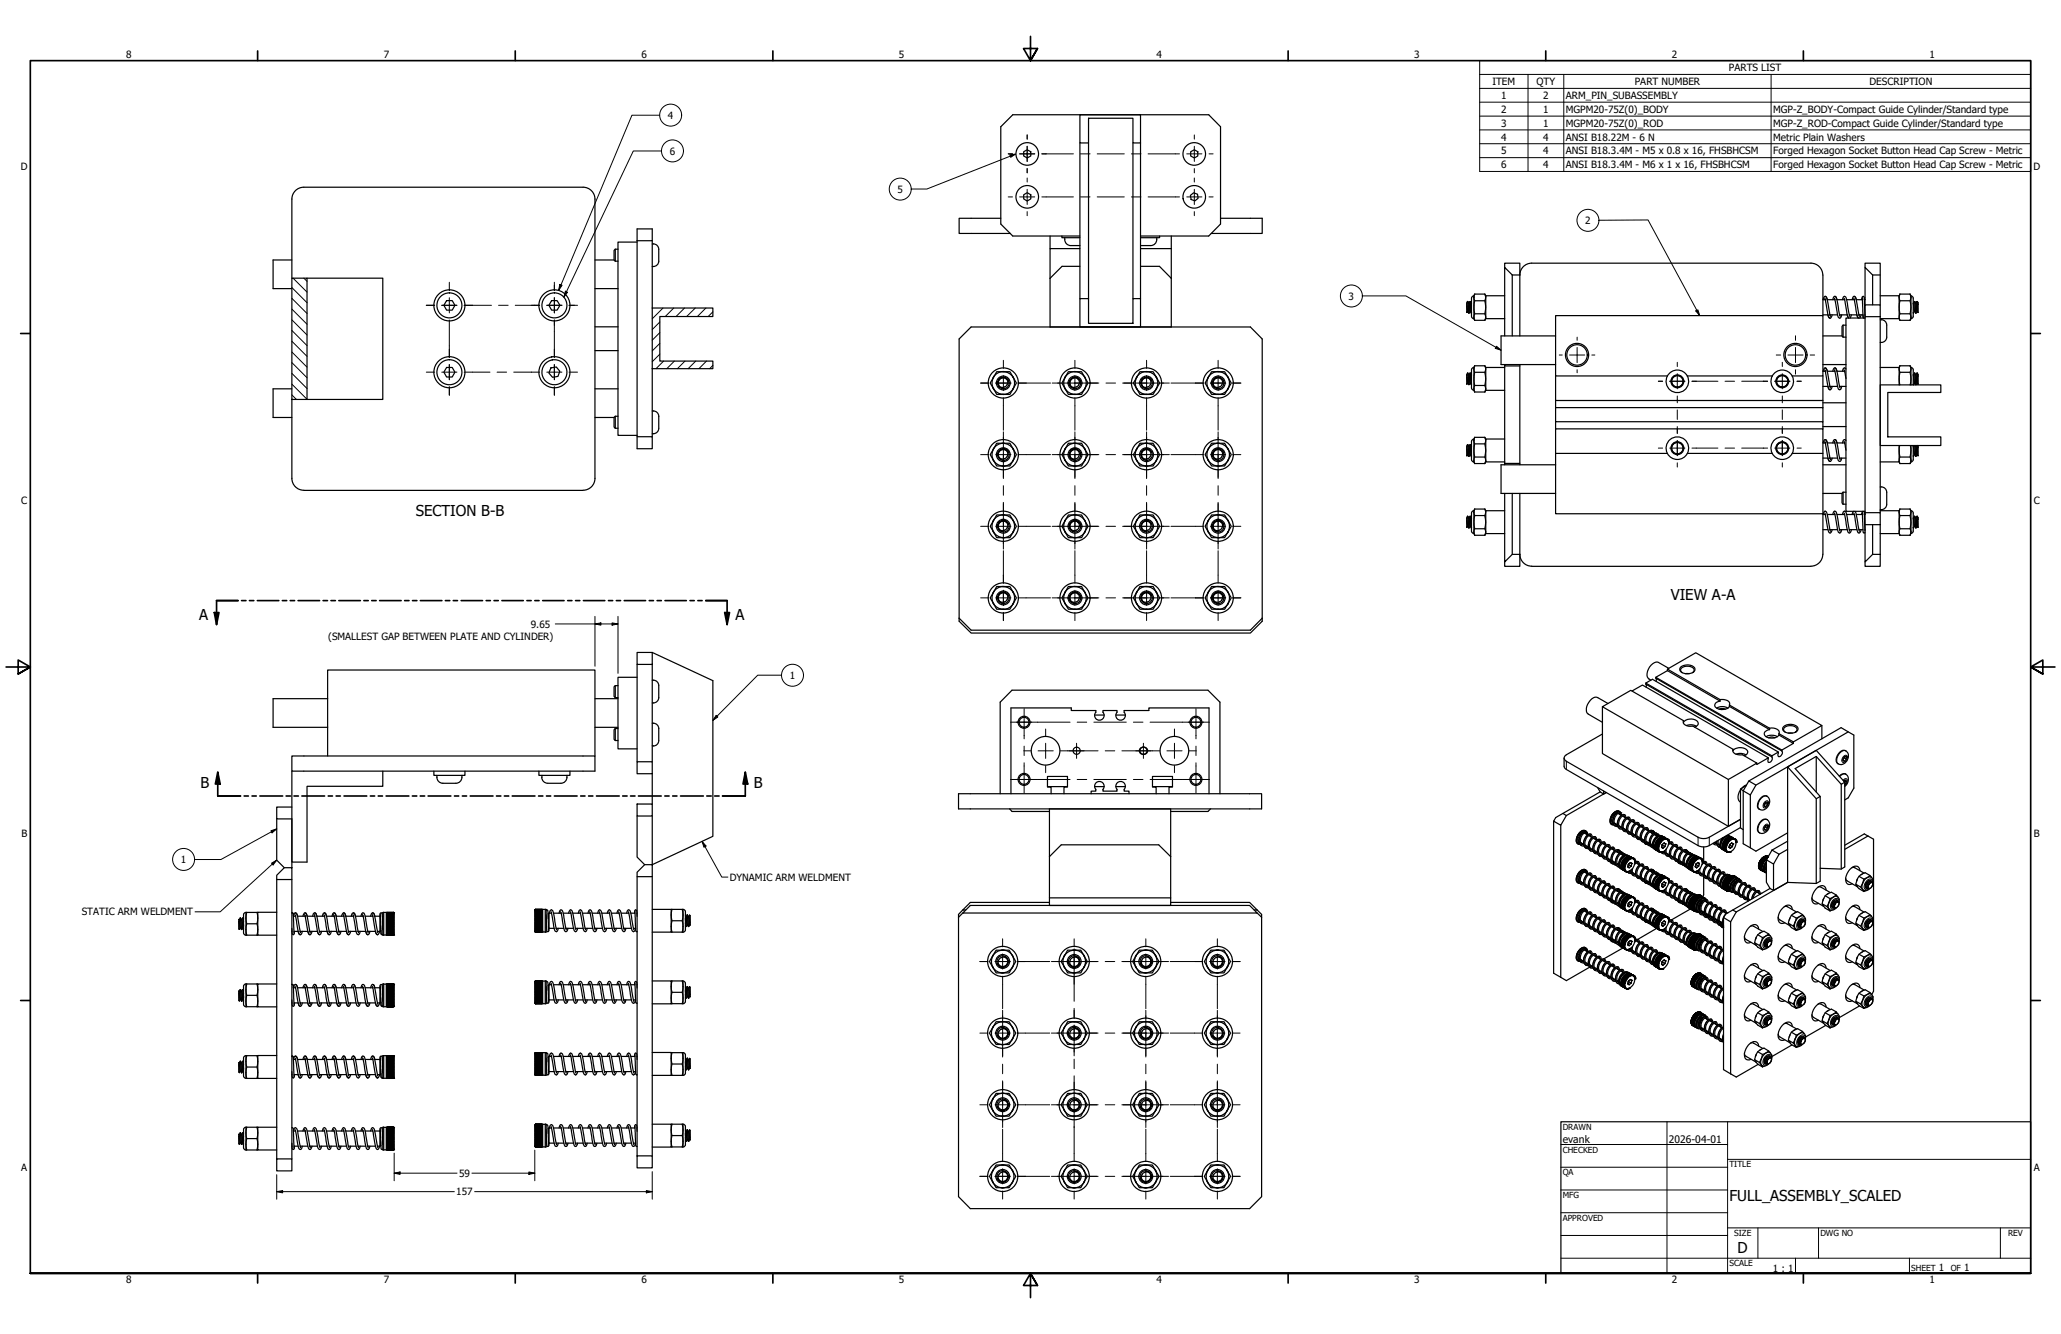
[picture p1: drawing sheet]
<svg xmlns="http://www.w3.org/2000/svg" width="864mm" height="559mm" viewBox="0 0 864 559" stroke-linecap="round" stroke-linejoin="round" font-family="sans-serif">
<defs><g id="words">
<g font-size="6.3">
<text x="174.2" y="216.2">SECTION B-B</text>
<text x="700.1" y="251.5">VIEW A-A</text>
<text x="83.4" y="259.7">A</text>
<text x="308.2" y="259.7">A</text>
<text x="84.1" y="329.9">B</text>
<text x="315.8" y="329.9">B</text>
<text x="724.7" y="502.9">FULL_ASSEMBLY_SCALED</text>
<text x="728.1" y="524.9">D</text>
</g>
<g font-size="4.3">
<text x="654.8" y="478.6">evank</text>
<text x="699.3" y="478.6">2026-04-01</text>
</g>
<g font-size="4.2">
<text x="52.8" y="24.4">8</text>
<text x="160.8" y="24.4">7</text>
<text x="268.7" y="24.4">6</text>
<text x="376.7" y="24.4">5</text>
<text x="484.6" y="24.4">4</text>
<text x="592.6" y="24.4">3</text>
<text x="700.5" y="24.4">2</text>
<text x="724.5" y="29.8">PARTS LIST</text>
<text x="808.5" y="24.4">1</text>
<text x="625.3" y="35.6">ITEM</text>
<text x="643.8" y="35.7">QTY</text>
<text x="685" y="35.6">PART NUMBER</text>
<text x="783.4" y="35.7">DESCRIPTION</text>
<text x="629" y="41.5">1</text>
<text x="646.6" y="41.5">2</text>
<text x="656.1" y="41.5">ARM_PIN_SUBASSEMBLY</text>
<text x="629" y="47.2">2</text>
<text x="646.6" y="47.2">1</text>
<text x="656.1" y="47.3">MGPM20-75Z(0)_BODY</text>
<text x="743" y="47.3">MGP-Z_BODY-Compact Guide Cylinder/Standard type</text>
<text x="279.8" y="49.8">4</text>
<text x="629" y="53.1">3</text>
<text x="646.6" y="53">1</text>
<text x="656.1" y="53.1">MGPM20-75Z(0)_ROD</text>
<text x="743" y="53.1">MGP-Z_ROD-Compact Guide Cylinder/Standard type</text>
<text x="629" y="58.9">4</text>
<text x="646.6" y="58.9">4</text>
<text x="656.1" y="58.9">ANSI B18.22M - 6 N</text>
<text x="743" y="58.9">Metric Plain Washers</text>
<text x="280.6" y="64.8">6</text>
<text x="629" y="64.6">5</text>
<text x="646.6" y="64.6">4</text>
<text x="656.1" y="64.7">ANSI B18.3.4M - M5 x 0.8 x 16, FHSBHCSM</text>
<text x="743" y="64.7">Forged Hexagon Socket Button Head Cap Screw - Metric</text>
<text x="8.8" y="71.4">D</text>
<text x="629" y="70.5">6</text>
<text x="646.6" y="70.5">4</text>
<text x="656.1" y="70.5">ANSI B18.3.4M - M6 x 1 x 16, FHSBHCSM</text>
<text x="743" y="70.5">Forged Hexagon Socket Button Head Cap Screw - Metric</text>
<text x="852" y="71.4">D</text>
<text x="376.1" y="80.7">5</text>
<text x="664.3" y="93.9">2</text>
<text x="565.1" y="125.5">3</text>
<text x="8.9" y="211.1">C</text>
<text x="852.2" y="211.1">C</text>
<text x="222.4" y="262.9">9.65</text>
<text x="137.5" y="268.2">(SMALLEST GAP BETWEEN PLATE AND CYLINDER)</text>
<text x="330.9" y="284.4">1</text>
<text x="9" y="350.8">B</text>
<text x="852.2" y="350.8">B</text>
<text x="75.8" y="361.6">1</text>
<text x="305.8" y="368.9">DYNAMIC ARM WELDMENT</text>
<text x="34.3" y="383.5">STATIC ARM WELDMENT</text>
<text x="8.9" y="490.5">A</text>
<text x="852.2" y="490.5">A</text>
<text x="192.3" y="493">59</text>
<text x="191.2" y="500.7">157</text>
<text x="742.9" y="532.6">1 : 1</text>
<text x="812.4" y="532.6">1</text>
<text x="823" y="532.6">1</text>
<text x="52.8" y="537.5">8</text>
<text x="160.8" y="537.5">7</text>
<text x="268.7" y="537.5">6</text>
<text x="376.7" y="537.5">5</text>
<text x="484.6" y="537.5">4</text>
<text x="592.6" y="537.5">3</text>
<text x="700.5" y="537.5">2</text>
<text x="808.5" y="537.5">1</text>
</g>
<g font-size="3.5">
<text x="654.8" y="473.2">DRAWN</text>
<text x="654.8" y="482.8">CHECKED</text>
<text x="724.7" y="488.9">TITLE</text>
<text x="654.8" y="492.3">QA</text>
<text x="654.8" y="501.8">MFG</text>
<text x="654.8" y="511.4">APPROVED</text>
<text x="726.7" y="517.7">SIZE</text>
<text x="762.8" y="517.7">DWG NO</text>
<text x="841.4" y="517.7">REV</text>
<text x="724.7" y="530.4">SCALE</text>
<text x="800.9" y="532.6">SHEET</text>
<text x="817.4" y="532.6">OF</text>
</g>
</g></defs>
<!-- layer: Hatch (ANSI) -->
<g fill="none" stroke="#000" stroke-width=".42">
<path d="M122.8 116.5l5.9 5.9M127.3 116.5l1.4 1.4M122.3 138.4l6.4 6.4M122.3 134l6.4 6.3M122.3 129.5l6.4 6.3M122.3 125l6.4 6.3M122.3 120.5l6.4 6.3M273.3 129h.1M276.5 139.3l-3.2 3.2M276.5 134.9l-3.2 3.1M277.8 129l-4.5 4.5M282.3 129l-3.5 3.6"/>
<path d="M286.8 129l-3.5 3.6M291.3 129l-3.6 3.6M295.8 129l-3.6 3.6M298.7 130.6l-2 2M122.3 156.4l6.4 6.4M122.3 151.9l6.4 6.3M122.3 147.4l6.4 6.4M122.3 142.9l6.4 6.4M276.5 148.3l-3.2 3.2M276.5 143.8l-3.2 3.2M278.1 151.3l-3.2 3.1M282.6 151.3l-3.2 3.1"/>
<path d="M287 151.3l-3.2 3.1M291.5 151.3l-3.1 3.1M296 151.3l-3.1 3.1M298.7 153l-1.3 1.4M122.3 165.4l1.9 1.9M122.3 160.9l6.4 6.4"/>
</g>
<!-- layer: Visible (ANSI) -->
<g fill="none" stroke="#000" stroke-width=".51">
<path d="M452.5 48.1h25.4v11.8h-3.2v-10.4h-18.6v10.4h-3.6zM452.5 59.9v65.2M456.1 59.9v65.2M474.7 59.9v65.2M477.9 59.9v65.2M428.9 63.6l1.5-.9 1.5 .9v1.7l-1.5 .9-1.5-.9zM498.9 63.6l1.5-.9 1.5 .9v1.7l-1.5 .9-1.5-.9zM267 95.9h6.3v4.9h-6.3zM419.4 91.4h-17.5v6.4h21.5M428.9 81.6l1.5-.9 1.5 .9v1.7l-1.5 .9-1.5-.9zM440 98.9v5.2M444.9 98.9v.7h7.6"/>
<path d="M446.2 99.6a2.66 2.66 0 0 0 2.5 3.3h3.8M452.5 98.9h-28.1l-5-5v-40.8l5-5h82.1l4.9 5v40.8l-4.9 5h-28.6M484.7 99.6a2.66 2.66 0 0 1-2.5 3.3h-4.3M485.9 98.9v.7h-8M490.8 98.9v17.7M498.8 81.9l1.3-1.1 1.7 .5 .2 1.8-1.3 1-1.6-.5zM511.4 91.4h17.5v6.4h-21.4M122.3 116.5v-33.1a5 5 0 0 1 5-5h117a5 5 0 0 1 5 5v117a5 5 0 0 1-5 5M122.3 116.5h6.4v50.8h-6.4zM122.3 108.9h-7.9v12h7.9M128.7 116.5h31.7v50.8h-31.7M249.3 108.9h8"/>
<path d="M257.8 104.4l-.5 .5v4l.5 .5M257.8 104.4v5M257.8 109.4h1.2M257.8 104.4h1.2M267 100.8v82.1h6.3v5.1h-6.3v-5.1M267 101.4h-8v81h8M273.3 102.2l1.1 .1 1 .5 .6 1.6v5.6l-1.1 1.3-1.6 .3M273.3 100.8v28.2M440 116.6v20.4M452.5 104.1h-12.5v12.5M452.5 111.6h-7.5l-5 5M477.9 111.6h7.9l5 5"/>
<path d="M477.9 104.1h12.9M490.8 116.6v20.4M630.5 112v-1.8h6.3v5M633.7 115.2l-3.2-3.2v28.7M633.7 115.2h3.1M633.7 115.2v25.5M636.8 115.2v25.5M636.8 115.2a5 5 0 0 1 5-5h117a5 5 0 0 1 5 5M763.8 115.2v17M781.5 112v-1.8h6.3v17.5M784.7 115.2l-3.2-3.2v15.7M784.7 115.2v12.5"/>
<path d="M784.7 115.2h3.1M187.1 125.9h2.4l1.1 2-1.1 2h-2.4l-1.1-2zM231.1 125.9h2.3l1.2 2-1.2 2h-2.3l-1.1-2zM249.3 120.9h9.7M249.3 136.9h9.7M273.3 129h25.4v3.6h-22.2v18.7h22.2v3.1h-25.4zM452.5 125.1h3.6v10.3h18.6v-10.3h3.2v11.9h-25.4zM614.6 127.2l.4 3.2M614.6 128.1l.3 2.3M614.9 126.3l.5 4.8M614.9 126.3l-.3 .5v4.1M614.9 130.4l-.2 .5-.1-.3"/>
<path d="M614.9 130.4h.2M614.9 126.3h.2M615 130.4l.4 .7M615.1 126.3l.5 4.8M615.1 126.3l.3 .7M615.4 127l.7 3.4M615.4 127h.2M615.4 131.1h.2M615.6 127l.5 3.4M615.9 126.3l.6 4.8M615.9 126.3l.7 4.7M615.9 126.3l-.3 .7"/>
<path d="M616 130.4l-.4 .7M616.1 130.4l.4 .7M616.1 126.3l.4 .7M616.5 127h.1M616.5 131.1h.1M616.5 127l.1 .2M616.6 132.5l.3 .7 .7 .3M617.6 124l-.7 .2-.3 .7v7.6M617.6 124.6v8.9l.3 .7M617.6 124.6l.3 1.4a11.9 11.9 0 0 0 0 5.4 3.1 3.1 0 0 0 0 2.8M617.9 123.2l-.3 1.4M617.9 131.4h4.3"/>
<path d="M617.9 126h4.3M617.9 123.2h4.3M617.9 134.2h4.3M622.2 123.2a2.75 2.75 0 0 1 0 2.8 10 10 0 0 1 0 5.4 2.64 2.64 0 0 1 0 2.8M622.2 123.2l.4 .8M622.6 133.5l-.4 .7M630.5 123.9h-7.9v9.6h7.9M763.8 131.9h2.1l.3 .9 .6 .5M764.6 124.9l.9 4.4a5.5 5.5 0 0 0 1.3 4M764.8 124.1a5.5 5.5 0 0 1 1.3 4l.9 4.4M764.8 124.1l-.4 .2-.5 1.2 .9-.1M764.8 124.1l.4 .2 .5 1.2h3.2"/>
<path d="M767.7 131.9l-.5 1.2-.4 .2M768.7 124.9l.9 4.4a4.8 4.8 0 0 0 1.3 4l.6-.5 .2-.9M768.9 124.1a5.5 5.5 0 0 1 1.3 4l.9 4.4M768.9 124.1l-.5 .2-.4 1.2M768.9 124.1l.3 .2 .5 1.2 3.2-.1M768.9 125.4l-.1 .1M770 131.9l-3.2 .1M772 125.5l.5-1.2 .4-.2a6.1 6.1 0 0 1 1.4 4.7l.8 3.7M772.3 136.2l-.5 .5v4l.5 .5M772.3 136.2v5M772.3 136.2h1.2M772.7 124.9l1.3 6.9 .6 1.4-.5-1.3h-3.2"/>
<path d="M775 131.9l-.1 .1M775.8 131.9l-.6 1.3M776.7 124.9l1.4 6.9 .6 1.4-.6-1.3h-3.2M776.9 124.1a4.8 4.8 0 0 1 1.4 4l.8 4.4M776.9 124.1l-.5 .6-.3 .8M776.9 124.1l.5 .2 .4 1.2h2.6M776.9 125.4l-3.2 .1M779.8 131.9l-.6 1.3M780.2 125.1l.1-.7 .4-.3a2.98 2.98 0 0 1 .5 2.8l.3 5.6M780.2 125.1l.2 .3M780.2 125.1l-.1 .4M780.4 124.7l.3 8.2 .2 .3-.3-1.3h-1.6"/>
<path d="M781.2 125.4l.3 .1h-.3M781.4 131.9h.1M781.5 127.7h6.3v5h-6.3zM781.5 133.2h-8v81h8M781.5 132.7v82.1M781.5 124.8l-.3 .1M781.5 133.1l-.1 .1M787.8 123.9h8v9.6h-8M787.8 132.7v82.1M787.8 134h.5M788.3 133.9l1.2 .3 1 1.4 .1 5.6-.7 1.6-1 .6h-1.1M795.8 133.5l.3 .7"/>
<path d="M796.1 123.2a3.2 3.2 0 0 0 0 2.8 11.9 11.9 0 0 0 0 5.4 3.1 3.1 0 0 0 0 2.8M796.1 131.4h4.3M796.1 126h4.3M796.1 123.2h4.3M796.1 134.2h4.3M796.1 123.2l-.3 .8M800.4 123.2a2.75 2.75 0 0 1 0 2.8 10 10 0 0 1 0 5.4l.3 1.4M800.4 123.2l.3 .8M800.7 124l.7 .2 .3 .7v7.6M800.7 124v8.8M800.7 132.8l-.3 1.4M800.7 132.8v.7"/>
<path d="M800.7 133.5l-.3 .7M801.7 132.5l-.3 .7-.7 .3M801.7 127.1l.5 3.3M801.7 130.9l.1 .2M801.7 127h.1M801.7 131.1h.1M801.8 127l.4-.7 .5 4.8M801.8 127l.5 3.4M802.2 130.4h.1M802.2 126.3h.1M802.2 130.4l-.4 .7M802.3 130.4l.4 .7"/>
<path d="M802.3 126.3l.6 4.8M802.3 126.3l.5 .7M802.7 127h.1M802.7 131.1h.1M802.8 127l.4 3.4M802.8 127l.5 3.4M803.2 126.3l.2 1.4M803.2 130.4h.1M803.2 126.3h.2M803.2 126.3l-.4 .7M803.3 130.4l-.4 .7M803.3 130.4l.4 .5"/>
<path d="M803.4 126.4l.3 1.2M803.4 127.7l.3 3.2M803.4 126.3l.3 .5v4.1M803.4 126.3v1.4M187.1 153.9h2.4l1.1 2-1.1 2h-2.4l-1.1-2zM230.8 154.1l2.3-.4 1.5 1.8-.8 2.2-2.3 .4-1.5-1.8zM249.3 146.9h9.7M273.3 154.4v28.5M401.9 142l5-5h117l5 5v118.2l-5 5h-117l-5-5zM416.2 158a4.8 4.8 0 0 1 6.5-1.7 4.8 4.8 0 0 1 1.8 6.5M416.3 158.1l-.5 1.3-.1 1.4 .6 2M416.3 158.1l-1.4 2.4 1.4 2.3"/>
<path d="M416.3 158.1l1.3-2.4h5.6l2.7 4.8-1.3 2.3M416.5 157.6l-.5 .9M420.9 155.7h-1M421.4 158.2l1.3 1.4M421.5 158.6a2.13 2.13 0 0 0-2.5 .3 2.13 2.13 0 0 0-.5 2.5M421.6 158.6l1.1 1M421.6 158.6a1.84 1.84 0 0 1 .4 2.6M422.7 159.6a2.42 2.42 0 0 1-2.2 3.2 2.42 2.42 0 0 1-2.5-2.9 2.42 2.42 0 0 1 3.4-1.7 2.19 2.19 0 0 0-3 1.2 2.19 2.19 0 0 0 1.5 2.9l1.4-.4 .7-.7M424.3 157.6l.5 .9M446.3 158.1l-1.4 2.4 1.4 2.3 1.4 2.4h2.7M446.3 158.1l1.4-2.4h5.5l1.3 2.4M446.3 158a4.8 4.8 0 0 1 8.2 .1"/>
<path d="M446.3 158.1a4.7 4.7 0 0 0 4.1 7.1M446.6 157.6l-.5 .9M450.9 155.7h-1M451.5 158.2l1.2 1.4M451.5 158.6a2.36 2.36 0 0 1 0 4.1 2.36 2.36 0 0 1-3.5-2.1 2.43 2.43 0 0 1 3.4-2.4 2.14 2.14 0 0 0-3.1 1.4 2.14 2.14 0 0 0 2.2 2.6l.8-.3 .7-.7M451.5 158.6a1.92 1.92 0 0 1 .5 2.6M451.6 158.6a2.13 2.13 0 0 0-2.6 .3 2.13 2.13 0 0 0-.5 2.5M454.3 157.6l.5 .9M454.5 158.1l1.4 2.4-1.4 2.3M454.5 158.1l.7 2-.1 1.4-.6 1.3M476.3 158a4.8 4.8 0 0 1 6.4-1.7 4.8 4.8 0 0 1 1.8 6.5M476.3 158.1l-.5 1.3-.1 1.4 .6 2"/>
<path d="M476.3 158.1l-1.4 2.4 1.4 2.3M476.3 158.1l1.3-2.4h5.6l2.7 4.8-1.3 2.3M476.5 157.6l-.5 .9M480.9 155.7h-1M481.4 158.2l1.3 1.4M481.5 158.6a2.13 2.13 0 0 0-2.5 .3 2.13 2.13 0 0 0-.5 2.5M481.6 158.6l1.1 1M481.6 158.6l.4 .5a1.89 1.89 0 0 1 0 2.1M482.7 159.6a2.42 2.42 0 0 1-2.2 3.2 2.42 2.42 0 0 1-2.5-2.9 2.42 2.42 0 0 1 3.5-1.7 2.19 2.19 0 0 0-3.1 1.2 2.19 2.19 0 0 0 1.5 2.9l1.4-.4 .7-.7M484.3 157.6l.5 .9M506.3 158.1l-1.3 2.4 2.7 4.7h5.4l1.4-2.4M506.3 158.1l1.4-2.4h5.4l1.4 2.4"/>
<path d="M506.3 158a4.8 4.8 0 0 1 8.2 .1M506.3 158.1a4.8 4.8 0 0 0 1.8 6.4 4.8 4.8 0 0 0 6.5-1.7M506.6 157.6l-.5 .9M510.9 155.7h-.9M511.5 158.2l1.2 1.4M511.6 158.6a2.13 2.13 0 0 0-2.6 .3 2.13 2.13 0 0 0-.4 2.5M514.3 157.6l.5 .9M514.5 158.1l1.4 2.4-1.4 2.3M514.5 158.1l.7 2-.1 1.4-.6 1.3M614.6 157.2l.4 3.2 .4 .7M614.6 158.2l.3 2.3M614.9 156.3l.5 4.8"/>
<path d="M614.9 156.3l-.3 .5v4.1M614.9 156.3h.2M615.1 156.3l.4 .9 .6 3.3-.5 .6M615.1 156.3l.5 4.8M615.4 157h.2M615.6 157l.4 3.2 .5 .9M615.9 156.3l.6 4.8M615.9 156.3l.7 4.7M615.9 156.3l-.3 .7M616.1 156.3l.5 .9M616.5 157h.1M617.6 153.9l-.7 .3-.3 .7v7.6l.3 .7 .7 .2"/>
<path d="M617.6 154.6v8.8l.3 .8M617.6 154.6l.3 1.4a12.2 12.2 0 0 0 0 5.5 3.1 3.1 0 0 0 0 2.7M617.9 153.2l-.3 1.4M617.9 156h4.3M617.9 153.2h4.3M622.2 153.2a2.64 2.64 0 0 1 0 2.8 10.2 10.2 0 0 1 0 5.5 2.64 2.64 0 0 1 0 2.7M622.2 153.2l.4 .7M630.5 152.7v.6h6.3M630.5 153.3v40.8h6.3M630.5 153.9h-7.9v9.6h7.9M636.8 152.7v42M651.8 157.5v10.3h112v-10.3"/>
<path d="M651.8 140.7h-22.8v12h22.8M698.6 157.5h-46.8v-25.3h112v25.3h-12.8M707 157.5h35.6M742.6 157.5a4.7 4.7 0 0 0 4.2 7 4.7 4.7 0 0 0 4.2-7M751 157.5a4.7 4.7 0 0 0-8.4 0M763.8 152.7h9.7M763.8 140.7h8M764.6 154.9l1.4 7.1 .4 1.1 .4 .2M764.8 154.1a5.5 5.5 0 0 1 1.3 4l.9 4.5M764.8 154.1l-.4 .2-.5 1.2 .9-.1M764.8 154.1l.4 .2 .5 1.2h3.2M768.7 154.9l1.7 8.2h.9l.4-1.2"/>
<path d="M768.9 154.1a5.5 5.5 0 0 1 1.3 4l.9 4.5M768.9 154.1l-.5 .2-.4 1.2M768.9 154.1l.3 .2 .5 1.2 3.2-.1M768.9 155.4l-.1 .1M772.3 141.2h1.2M772.7 154.9l.8 3.7M773.5 154.6l-.8-.4-.7 1.3M787.8 153.9h8v7.3M796.1 153.2a3.1 3.1 0 0 0 0 2.8l-.3 2.7 .2 2.5M796.1 156h4.3M796.1 153.2h4.3M796.1 153.2l-.3 .7"/>
<path d="M800.4 153.2a2.64 2.64 0 0 1 0 2.8 10.1 10.1 0 0 1 0 5.2M800.4 153.2l.3 .7M800.7 153.9l.7 .3 .3 .7v6.3M800.7 153.9v7.3M801.7 157.1l.5 3.4M801.7 157h.1M801.8 157l.4-.7 .5 4.8M801.8 157l.4 3.2 .5 .9M802.2 156.3h.1M802.3 156.3l.5 .9 .4 3.3M802.3 156.3l.6 4.8M802.7 157h.1"/>
<path d="M802.8 157l.5 3.2 .4 .7M803.2 156.3l.2 1.4M803.2 156.3h.2M803.2 156.3l-.4 .7M803.4 156.5l.3 1M803.4 157.7l.3 3.2M803.4 156.3l.3 .5v4.1M803.4 156.3v1.4M122.3 167.3v33.1a5 5 0 0 0 5 5M122.3 162.9h-7.9v12h7.9M249.3 174.9h8M249.3 162.9h9.7"/>
<path d="M257.8 174.4l-.5 .5v4l.5 .5M257.8 174.4v5M257.8 179.4h1.2M257.8 174.4h1.2M273.3 172.1l1.6 .4 1.1 1.3v5.6M276 179.4l-.6 1.6-1 .6-1.1 .1M416 162.4l.5 .8M416.3 162.8l.9 1.1 1.1 .8 2.1 .5M416.3 162.8l1.3 2.4h2.8M419.9 165.2h1M424.6 162.8l-1.5 1.6-1.3 .6-1.4 .2M424.6 162.8l-1.4 2.4h-2.8"/>
<path d="M424.8 162.4l-.5 .8M446.1 162.4l.5 .8M449.9 165.2h1M454.5 162.8l-1.3 2.4h-2.8M454.6 162.8l-1.5 1.6-1.2 .6-1.5 .2M454.8 162.4l-.5 .8M476 162.4l.5 .8M476.3 162.8l.9 1.1 1.2 .8 2 .5M476.3 162.8l1.3 2.4h2.8M479.9 165.2h1M484.6 162.8l-1.5 1.6-1.3 .6-1.4 .2M484.6 162.8l-1.4 2.4h-2.8"/>
<path d="M484.8 162.4l-.5 .8M506.1 162.4l.5 .8M510 165.2h.9M512 161.2a1.86 1.86 0 0 0-.4-2.6 2.36 2.36 0 0 1-.1 4.1 2.36 2.36 0 0 1-3.5-2.1 2.43 2.43 0 0 1 3.4-2.4 2.14 2.14 0 0 0-3.1 1.4 2.14 2.14 0 0 0 2.2 2.6l.9-.3 .6-.7M514.8 162.4l-.5 .8M614.9 160.5l-.2 .4-.1-.2M614.9 160.5h.2M615.4 161.1h.2M616.5 161.1h.1M617.9 161.5h4.3M617.9 164.2h4.3M622.6 163.4l-.4 .8"/>
<path d="M651.8 167.8v3h112v5.9M651.8 170.8v5.9h112v2.9M651.8 176.7v2.9M763.8 161.9h2.1l.3 .9 .6 .5M763.8 167.8v3M763.8 178.7h9.7M763.8 168.7h9.7M767.7 161.9l-.3 .9-.6 .5M770 161.9l-3.2 .1M770.9 161.9h2.6M787.8 161.2h25.4v3.2h-22.2v18.6h22.2v3.6h-25.4zM801.7 160.9l.1 .2"/>
<path d="M801.7 161.1h.1M802.2 160.5h.1M802.2 160.5l-.4 .6M802.7 161.1h.1M803.2 160.5h.1M803.3 160.5l-.4 .6M416 192.4l.5 .9M416.3 192.8l.9 1.1 1.1 .8 2.1 .5M416.3 188.1l-.5 1.3-.1 1.4 .6 2M416.3 188.1l-1.4 2.3 1.4 2.4M416.3 192.8l1.3 2.4h2.8M416.3 188.1l1.3-2.4h5.6l2.7 4.7-1.3 2.4"/>
<path d="M416.5 187.7l-.5 .8M419.9 195.2h1M420.4 185.7l-1.4 .2-1.3 .6-1.5 1.6M420.4 185.7a4.7 4.7 0 0 1 4.1 7.1M420.9 185.7h-1M421.4 188.3l1.3 1.3M421.5 188.7a2.13 2.13 0 0 0-2.5 .2 2.13 2.13 0 0 0-.5 2.5M421.6 188.7a2.06 2.06 0 0 1 0 3.1 2.06 2.06 0 0 1-3.2-.6 2.06 2.06 0 0 1 1.2-2.9h1.8a2.4 2.4 0 0 0-3.4 1.7 2.4 2.4 0 0 0 2.6 2.8 2.4 2.4 0 0 0 2.1-3.2M421.6 188.7l1.1 .9M424.3 187.7l.5 .8M424.6 192.9l-1.5 1.5-1.3 .6-1.4 .3M424.6 192.8l-1.4 2.4h-2.8"/>
<path d="M424.8 192.4l-.5 .9M446.1 192.4l.5 .9M446.3 188.1l-1.4 2.3 1.4 2.4 1.4 2.4h2.7M446.3 188.1l1.4-2.4h5.5l2.7 4.7-1.4 2.4M446.3 188.1a4.7 4.7 0 0 0 4.1 7.1M446.6 187.7l-.5 .8M448.5 189a2.24 2.24 0 0 1 2.9-.7 2.14 2.14 0 0 0-3.2 1.8 2.14 2.14 0 0 0 3.1 1.9 2.11 2.11 0 0 0 .2-3.3 2.3 2.3 0 0 1 .7 3.5 2.3 2.3 0 0 1-3.6-.1 2.32 2.32 0 0 1-.1-3.1zM449.9 195.2h1M450.4 185.7l-1.4 .2-1.3 .6-1.4 1.6M450.4 185.7a4.7 4.7 0 0 1 4.1 7.1M450.9 185.7h-1M451.5 188.3l1.2 1.3"/>
<path d="M451.6 188.7a2.13 2.13 0 0 0-2.6 .2 2.13 2.13 0 0 0-.5 2.5M454.3 187.7l.5 .8M454.5 192.8l-1.3 2.4h-2.8M454.6 192.9l-1.5 1.5-1.2 .6-1.5 .3M454.8 192.4l-.5 .9M476 192.4l.5 .9M476.3 192.8l.9 1.1 1.2 .8 2 .5M476.3 188.1l-.5 1.3-.1 1.4 .6 2M476.3 192.8l-1.4-2.4 2.7-4.7h5.6l2.7 4.7-1.3 2.4M476.3 192.8l1.3 2.4h2.8M476.5 187.7l-.5 .8M479.9 195.2h1"/>
<path d="M480.4 185.7l-1.4 .2-1.3 .6-1.4 1.6M480.4 185.7a4.7 4.7 0 0 1 4.1 7.1M480.9 185.7h-1M481.4 188.3l1.3 1.3M481.5 188.7a2.13 2.13 0 0 0-2.5 .2 2.13 2.13 0 0 0-.5 2.5M481.6 188.7a2.06 2.06 0 0 1 0 3.1 2.06 2.06 0 0 1-3.1-.6 2.06 2.06 0 0 1 1.1-2.9h1.9a2.4 2.4 0 0 0-3.5 1.7 2.4 2.4 0 0 0 2.6 2.8 2.4 2.4 0 0 0 2.1-3.2M481.6 188.7l1.1 .9M484.3 187.7l.5 .8M484.6 192.9l-1.5 1.5-1.3 .6-1.4 .3M484.6 192.8l-1.4 2.4h-2.8M484.8 192.4l-.5 .9M506.1 192.4l.5 .9"/>
<path d="M506.3 188.1l-1.3 2.3 2.7 4.8h5.4l1.4-2.4M506.3 188.1l1.4-2.4h5.4l2.8 4.7-1.4 2.4M506.3 188.1a4.7 4.7 0 0 0 4.1 7.1M506.6 187.7l-.5 .8M508.4 189a2.34 2.34 0 0 1 3-.7 2.14 2.14 0 0 0-3.2 1.8 2.14 2.14 0 0 0 3.2 1.9 2.11 2.11 0 0 0 .2-3.3 2.3 2.3 0 0 1 .6 3.5 2.3 2.3 0 0 1-3.6-.1 2.43 2.43 0 0 1-.2-3.1zM510 195.2h.9M510.4 185.7l-1.4 .2-1.3 .6-1.4 1.6M510.4 185.7a4.7 4.7 0 0 1 4.1 7.1M510.9 185.7h-.9M511.5 188.3l1.2 1.3M511.6 188.7a2.13 2.13 0 0 0-2.6 .2 2.13 2.13 0 0 0-.4 2.5M514.3 187.7l.5 .8"/>
<path d="M514.6 192.9l-1.5 1.5-1.2 .6-1.5 .3M514.8 192.4l-.5 .9M614.6 187.1l.4 3.3M614.6 188.2l.3 2.2M614.9 186.3l.7 4.8M614.9 186.3l-.3 .5v4.1M614.9 190.4l-.2 .5-.1-.3M614.9 190.4h.2M614.9 186.3h.2M615 190.4l.4 .7M615.1 186.3l.5 4.8 .4-.7M615.1 186.3l.3 .7"/>
<path d="M615.4 187l.7 3.4M615.4 187h.2M615.6 187l.5 3.4M615.9 186.3l.7 4.8M615.9 186.3l.7 4.7M615.9 186.3l-.3 .7M616.1 190.4l.4 .7M616.1 186.3l.4 .7M616.5 187h.1M616.5 187l.1 .1M616.6 192.5l.3 .7 .7 .3M617.6 184l-.7 .2-.3 .7v7.6"/>
<path d="M617.6 184.6v8.9l.3 .7M617.6 184.6l.3 1.3a12.2 12.2 0 0 0 0 5.6 3.1 3.1 0 0 0 0 2.7M617.9 183.2l-.3 1.4M617.9 191.5h4.3M617.9 194.2h4.3M617.9 185.9h4.3M617.9 183.2h4.3M622.2 183.2a2.64 2.64 0 0 1 0 2.7 10.2 10.2 0 0 1 0 5.6 2.64 2.64 0 0 1 0 2.7M622.2 183.2l.4 .8M622.6 193.5l-.4 .7M630.5 183.9h-7.9v9.6h7.9M630.5 194.1v.6"/>
<path d="M651.8 189.9v-10.3h112v10.3M651.8 194.7h-22.8v12h22.8M698.6 189.9h-46.8v25.3h112v-25.3h-12.8M707 189.9h35.6M763.8 191.9h2.1l.3 .9 .6 .5M763.8 194.7h9.7M764.6 184.8l.9 4.6a5.5 5.5 0 0 0 1.3 3.9M764.8 184.1l.4 .2 .4 1.1 1.4 7.1M764.8 184.1l-.4 .2-.5 1.2 .9-.1M764.8 184.1l.4 .2 .5 1.2h3.2M767.7 191.9l-.5 1.2-.4 .2M768.7 184.8l.9 4.6a4.8 4.8 0 0 0 1.3 3.9l.6-.5 .2-.9"/>
<path d="M768.9 184.1l.3 .2 .5 1.1 1.4 7.1M768.9 184.1l-.5 .2-.4 1.2M768.9 184.1l.3 .2 .5 1.2 3.2-.1M768.9 185.4l-.1 .1M770 191.9l-3.2 .1M770.9 191.9h2.6M772.7 184.8l.8 3.8M773.5 184.6l-.8-.4-.7 1.3M795.8 186.6v6.9h-8M795.8 193.5l.3 .7M796 186.6l-.2 2.1 .3 2.8a3.1 3.1 0 0 0 0 2.7M796.1 191.5h4.3"/>
<path d="M796.1 194.2h4.3M800.5 186.6a9.4 9.4 0 0 1-.1 4.9l.3 1.3M800.7 186.6v6.2M800.7 192.8l-.3 1.4M800.7 192.8v.7M800.7 193.5l-.3 .7M801.7 192.5l-.3 .7-.7 .3M801.7 187.1l.5 3.3M801.7 186.6v5.9M801.7 187h.1M801.7 191.1h.1M801.8 187l.5 3.4"/>
<path d="M802 186.6l-.2 .4M802.2 190.4l-.4 .7-.1-.2M802.2 190.4h.1M802.3 186.6l.5 4.5M802.3 190.4l.4 .7M802.4 186.6l.4 4.5 .5-.7M802.5 186.6l.3 .4M802.7 187h.1M802.8 187l.4 3.4M802.8 187l.5 3.4M803 186.6l-.2 .4M803.2 190.4h.1"/>
<path d="M803.3 186.6l.1 1.1zM803.3 190.4l.4 .5M803.4 187.7l.3 3.2M803.5 186.6l.2 1M803.6 186.6l.1 4.3M803.7 190.9h.1M127.3 205.4h117M416.2 218a4.8 4.8 0 0 1 6.5-1.7 4.8 4.8 0 0 1 1.8 6.5M416.3 218.1l-.5 1.3-.1 1.4 .6 2M416.3 218.1l-1.4 2.4 1.4 2.3M416.3 218.1l1.3-2.4h5.6l2.7 4.8-1.3 2.3M416.5 217.6l-.5 .9"/>
<path d="M418.5 219a2.5 2.5 0 0 1 2.9-.8 2.14 2.14 0 0 0-3.1 1.4 2.14 2.14 0 0 0 2.2 2.6 2.11 2.11 0 0 0 1.7-1.4 2.11 2.11 0 0 0-.6-2.2 2.36 2.36 0 0 1 .8 3.2 2.36 2.36 0 0 1-3.1 1 2.36 2.36 0 0 1-1.2-3zM420.9 215.7h-1M421.4 218.2l1.3 1.4M421.5 218.6a2.13 2.13 0 0 0-2.5 .3 2.13 2.13 0 0 0-.5 2.5M424.3 217.6l.5 .9M446.3 218a4.8 4.8 0 0 1 8.2 .1M446.3 218.1a4.7 4.7 0 0 0 4.1 7.1M446.6 217.6l-.5 .9M448.5 219a2.44 2.44 0 0 1 2.9-.8 2.14 2.14 0 0 0-3.1 1.4 2.14 2.14 0 0 0 2.2 2.6 2.07 2.07 0 0 0 1.7-1.4 2.07 2.07 0 0 0-.7-2.2 2.36 2.36 0 0 1 0 4.1 2.36 2.36 0 0 1-3.5-2.1zM450.9 215.7h-1M451.5 218.2l1.2 1.4M451.6 218.6a2.13 2.13 0 0 0-2.6 .3 2.13 2.13 0 0 0-.5 2.5"/>
<path d="M454.3 217.6l.5 .9M454.5 218.1l-1.3-2.4h-5.5l-1.4 2.4-1.4 2.4 1.4 2.3 1.4 2.4h2.7M454.5 218.1l1.4 2.4-1.4 2.3M454.5 218.1l.7 2-.1 1.4-.6 1.3M476.3 218a4.8 4.8 0 0 1 6.4-1.7 4.8 4.8 0 0 1 1.8 6.5M476.3 218.1l-.5 1.3-.1 1.4 .6 2M476.3 218.1l-1.4 2.4 1.4 2.3M476.3 218.1l1.3-2.4h5.6l2.7 4.8-1.3 2.3M476.5 217.6l-.5 .9M478.5 219a2.5 2.5 0 0 1 3-.8 2.14 2.14 0 0 0-3.2 1.4 2.14 2.14 0 0 0 2.2 2.6 2.11 2.11 0 0 0 1.7-1.4 2.11 2.11 0 0 0-.6-2.2 2.34 2.34 0 0 1-.1 4.1 2.34 2.34 0 0 1-3.5-2.1zM480.9 215.7h-1M481.4 218.2l1.3 1.4"/>
<path d="M481.5 218.6a2.13 2.13 0 0 0-2.5 .3 2.13 2.13 0 0 0-.5 2.5M484.3 217.6l.5 .9M506.3 218a4.8 4.8 0 0 1 8.2 .1M506.3 218.1a4.8 4.8 0 0 0 1.8 6.5 4.8 4.8 0 0 0 6.5-1.8M506.6 217.6l-.5 .9M508.4 219a2.56 2.56 0 0 1 3-.8 2.14 2.14 0 0 0-3.1 1.4 2.14 2.14 0 0 0 2.2 2.6 2.07 2.07 0 0 0 1.7-1.4 2.07 2.07 0 0 0-.6-2.2 2.36 2.36 0 0 1-.1 4.1 2.36 2.36 0 0 1-3.5-2.1zM510.9 215.7h-.9M511.5 218.2l1.2 1.4M511.6 218.6a2.13 2.13 0 0 0-2.6 .3 2.13 2.13 0 0 0-.4 2.5M514.3 217.6l.5 .9M514.5 218.1l-1.4-2.4h-5.4l-2.7 4.8 2.7 4.7h5.4l1.4-2.4M514.5 218.1l1.4 2.4-1.4 2.3"/>
<path d="M514.5 218.1l.7 2-.1 1.4-.6 1.3M614.6 217.2l.4 3.2M614.6 218.2l.3 2.2M614.9 216.3l.5 4.8M614.9 216.3l-.3 .6v4M614.9 216.3h.2M615.1 216.3l.5 4.8M615.1 216.3l.3 .7M615.4 217l.7 3.4M615.4 217h.2M615.6 217l.5 3.4M615.9 216.3l.6 4.8"/>
<path d="M615.9 216.3l.7 4.7M615.9 216.3l-.3 .7M616.1 216.3l.4 .7M616.5 217h.1M616.5 217l.1 .2M617.6 213.9l-.7 .3-.3 .7v7.6l.3 .7 .7 .3M617.6 214.6v8.9l.3 .7M617.6 214.6l.3 1.4a12.2 12.2 0 0 0 0 5.5 3.1 3.1 0 0 0 0 2.7M617.9 213.2l-.3 1.4M617.9 216h4.3M617.9 213.2h4.3M622.2 213.2a2.64 2.64 0 0 1 0 2.8 10.2 10.2 0 0 1 0 5.5 2.64 2.64 0 0 1 0 2.7"/>
<path d="M622.2 213.2l.4 .7M630.5 213.9h-7.9v9.6h7.9M630.5 206.7v28.7l3.2-3.2v-25.5M636.8 206.7v25.5M763.8 215.2v17M763.8 206.7h8M764.6 214.9l1.5 7.5a.71 .71 0 0 0 1 .8l.6-1.3M764.8 215.4l-.9 .1 .5-1.2 .4-.2a5.5 5.5 0 0 1 1.3 4l.9 4.5M765.7 215.5h3.2M768 215.5l.4-1.2 .5-.2a5.5 5.5 0 0 1 1.3 4l.9 4.5M768.7 214.9l.9 4.4a4.8 4.8 0 0 0 1.3 4l.6-.5 .2-.9M768.9 215.4l-.1 .1"/>
<path d="M772 215.5l.5-1.2 .4-.2a6.2 6.2 0 0 1 1.4 4.8l.8 3.7M772.3 206.2l-.5 .5v4l.5 .5M772.3 206.2v5M772.3 211.2h1.2M772.3 206.2h1.2M772.7 214.9l1.5 7.5a.71 .71 0 0 0 .9 .8l.7-1.3M772.9 215.4l-3.2 .1M776.7 214.2l-.6 1.3M776.7 214.9l1.6 7.5a.71 .71 0 0 0 .9 .8l.6-1.3M776.9 215.4l-3.2 .1M777.2 214.2l.5 .9 1.4 7.5M777.8 215.5h2.6"/>
<path d="M780.2 215.1l-.1 .4M780.4 214.7l.1 5.3a4.2 4.2 0 0 0 .6 3.3l.4-.2M780.5 214.2l-.1 1.2M780.9 214.2l.3 .5 .3 7.7M781.2 215.4l.3 .1h-.3M781.5 214.8h6.3v5h-6.3zM781.5 219.8v15.6l3.2-3.2v-12.4M781.5 214.8l-.3 .1M787.8 213.9h8v9.6h-8M787.8 204h1.1l1 .6 .7 1.6M787.8 219.8v12.4M790.6 206.2l-.1 5.6-1 1.4-1.7 .3"/>
<path d="M796.1 213.2a3.1 3.1 0 0 0 0 2.8 12.2 12.2 0 0 0 0 5.5 3.1 3.1 0 0 0 0 2.7M796.1 216h4.3M796.1 213.2h4.3M796.1 213.2l-.3 .7M800.4 213.2a2.64 2.64 0 0 1 0 2.8 10.2 10.2 0 0 1 0 5.5l.3 1.3M800.4 213.2l.3 .7M800.7 213.9l.7 .3 .3 .7v7.6l-.3 .7-.7 .3M800.7 213.9v8.9M801.7 217.1l.5 3.3M801.7 217h.1M801.8 217l.4-.7 .5 4.8M801.8 217l.5 3.4"/>
<path d="M802.2 216.3h.1M802.3 216.3l.6 4.8M802.3 216.3l.5 .7M802.7 217h.1M802.8 217l.4 3.4M802.8 217l.5 3.4M803.2 216.3l.2 1.4M803.2 216.3h.2M803.2 216.3l-.4 .7M803.4 216.5l.3 1.1M803.4 217.7l.3 3.2M803.4 216.3l.3 .6v4"/>
<path d="M803.4 216.3v1.4M416 222.4l.5 .9M416.3 222.8l.9 1.1 1.1 .8 2.1 .5M416.3 222.8l1.3 2.4h2.8M419.9 225.2h1M424.6 222.8l-1.5 1.6-1.3 .6-1.4 .2M424.6 222.8l-1.4 2.4h-2.8M424.8 222.4l-.5 .9M446.1 222.4l.5 .9M449.9 225.2h1M454.5 222.8l-1.3 2.4h-2.8M454.6 222.8l-1.5 1.6-1.2 .6-1.5 .2"/>
<path d="M454.8 222.4l-.5 .9M476 222.4l.5 .9M476.3 222.8l.9 1.1 1.2 .8 2 .5M476.3 222.8l1.3 2.4h2.8M479.9 225.2h1M484.6 222.8l-1.5 1.6-1.3 .6-1.4 .2M484.6 222.8l-1.4 2.4h-2.8M484.8 222.4l-.5 .9M506.1 222.4l.5 .9M510 225.2h.9M514.8 222.4l-.5 .9M614.9 220.4l-.2 .5-.1-.2"/>
<path d="M614.9 220.4h.2M615 220.4l.4 .7M615.4 221.1h.2M616 220.4l-.4 .7M616.1 220.4l.4 .7M616.5 221.1h.1M617.9 221.5h4.3M617.9 224.2h4.3M622.6 223.5l-.4 .7M633.7 232.2h3.1M636.8 232.2v5h-6.3v-1.8M636.8 232.2a5 5 0 0 0 5 5"/>
<path d="M641.8 237.2h117M763.8 232.2a5 5 0 0 1-5 5M763.8 221.9h2.1M770 221.9l-3.2 .1M770.8 221.9h3.3M770.9 221.9v.1M774.9 221.9h3.2M775 221.9l-.1 .1M779 221.9h1.6M779 221.9v.1M781.4 221.9h.1M784.7 232.2h3.1"/>
<path d="M787.8 232.2v5h-6.3v-1.8M795.8 223.5l.3 .7M796.1 221.5h4.3M796.1 224.2h4.3M800.7 222.8l-.3 1.4M800.7 222.8v.7M800.7 223.5l-.3 .7M801.7 220.9l.1 .2M801.7 221.1h.1M802.2 220.4h.1M802.2 220.4l-.4 .7M802.3 220.4l.4 .7"/>
<path d="M802.7 221.1h.1M803.2 220.4h.1M803.3 220.4l-.4 .7M803.3 220.4l.4 .5M401.9 259l5 5h117l5-5M416 252.4l.5 .9M416.3 252.8l.9 1.2 1.1 .7 2.1 .5M416.3 248.1l-.5 1.3-.1 1.4 .6 2M416.3 248.1l-1.4 2.3 1.4 2.5M416.3 252.9l1.3 2.3h2.8M416.3 248.1l1.3-2.4h5.6l2.7 4.7-1.3 2.5M416.5 247.7l-.5 .8"/>
<path d="M419.9 255.2h1M420.4 245.7l-1.4 .2-1.3 .6-1.5 1.6M420.4 245.7a4.7 4.7 0 0 1 4.1 7.1M420.9 245.7h-1M421.4 248.3l1.3 1.3M421.5 248.7a2.13 2.13 0 0 0-2.5 .2 2.13 2.13 0 0 0-.5 2.5M421.6 248.7a2.06 2.06 0 0 1 0 3.1 2.06 2.06 0 0 1-3.2-.6 2.06 2.06 0 0 1 1.2-2.9h1.8a2.4 2.4 0 0 0-3.4 1.7 2.4 2.4 0 0 0 2.6 2.8 2.4 2.4 0 0 0 2.1-3.2M421.6 248.7l1.1 .9M424.3 247.7l.5 .8M424.6 252.9l-1.5 1.5-1.3 .7-1.4 .2M424.6 252.9l-1.4 2.3h-2.8M424.8 252.4l-.5 .9"/>
<path d="M446.1 252.4l.5 .9M446.3 248.1l-1.4 2.3 1.4 2.5 1.4 2.3h2.7M446.3 248.1l1.4-2.4h5.5l1.3 2.4M446.3 248.1a4.7 4.7 0 0 0 4.1 7.1M446.6 247.7l-.5 .8M448.5 249a2.24 2.24 0 0 1 2.9-.7 2.14 2.14 0 0 0-3.2 1.8 2.14 2.14 0 0 0 3.1 1.9 2.11 2.11 0 0 0 .2-3.3 2.3 2.3 0 0 1 .7 3.5 2.3 2.3 0 0 1-3.6-.1 2.32 2.32 0 0 1-.1-3.1zM449.9 255.2h1M450.4 245.7l-1.4 .2-1.3 .6-1.4 1.6M450.4 245.7l2.1 .5 1.1 .8 .9 1.1M450.9 245.7h-1M451.5 248.3l1.2 1.3M451.6 248.7a2.13 2.13 0 0 0-2.6 .2 2.13 2.13 0 0 0-.5 2.5"/>
<path d="M454.3 247.7l.5 .8M454.5 252.9l-1.3 2.3h-2.8M454.5 248.1l1.4 2.3-1.4 2.5M454.5 248.1l.7 2-.1 1.4-.6 1.3M454.6 252.9l-1.5 1.5-1.2 .7-1.5 .2M454.8 252.4l-.5 .9M476 252.4l.5 .9M476.3 252.8l.9 1.2 1.2 .7 2 .5M476.3 248.1l-.5 1.3-.1 1.4 .6 2M476.3 248.1l-1.4 2.3 1.4 2.5M476.3 252.9l1.3 2.3h2.8M476.3 248.1l1.3-2.4h5.6l2.7 4.7-1.3 2.5"/>
<path d="M476.5 247.7l-.5 .8M479.9 255.2h1M480.4 245.7l-1.4 .2-1.3 .6-1.4 1.6M480.4 245.7a4.7 4.7 0 0 1 4.1 7.1M480.9 245.7h-1M481.4 248.3l1.3 1.3M481.5 248.7a2.13 2.13 0 0 0-2.5 .2 2.13 2.13 0 0 0-.5 2.5M481.6 248.7a2.06 2.06 0 0 1 0 3.1 2.06 2.06 0 0 1-3.1-.6 2.06 2.06 0 0 1 1.1-2.9h1.9a2.4 2.4 0 0 0-3.5 1.7 2.4 2.4 0 0 0 2.6 2.8 2.4 2.4 0 0 0 2.1-3.2M481.6 248.7l1.1 .9M484.3 247.7l.5 .8M484.6 252.9l-1.5 1.5-1.3 .7-1.4 .2M484.6 252.9l-1.4 2.3h-2.8"/>
<path d="M484.8 252.4l-.5 .9M506.1 252.4l.5 .9M506.3 248.1l-1.3 2.3 2.7 4.8h5.4l1.4-2.3M506.3 248.1l1.4-2.4h5.4l1.4 2.4M506.3 248.1a4.7 4.7 0 0 0 4.1 7.1M506.6 247.7l-.5 .8M508.4 249a2.34 2.34 0 0 1 3-.7 2.14 2.14 0 0 0-3.2 1.8 2.14 2.14 0 0 0 3.2 1.9 2.11 2.11 0 0 0 .2-3.3 2.3 2.3 0 0 1 .6 3.5 2.3 2.3 0 0 1-3.6-.1 2.43 2.43 0 0 1-.2-3.1zM510 255.2h.9M510.4 245.7l-1.4 .2-1.3 .6-1.4 1.6M510.4 245.7l2.1 .5 1.2 .8 .8 1.1M510.9 245.7h-.9M511.5 248.3l1.2 1.3"/>
<path d="M511.6 248.7a2.13 2.13 0 0 0-2.6 .2 2.13 2.13 0 0 0-.4 2.5M514.3 247.7l.5 .8M514.5 248.1l1.4 2.3-1.4 2.5M514.5 248.1l.7 2-.1 1.4-.6 1.3M514.6 252.9l-1.5 1.5-1.2 .7-1.5 .2M514.8 252.4l-.5 .9M267 273.3h6.3v5h-6.3zM267 278.3v40.8M273.3 273.3l25.4 11.8v65.2l-25.4 11.9M273.3 278.3v40.8M699.3 280l-4.4-2.5a4.5 4.5 0 0 0-4.7 4.5 2.35 2.35 0 0 0 1.6 2.9M704.2 279.5a4.1 4.1 0 0 1 6 .7 2.77 2.77 0 0 1-3.4 2.1 2.37 2.37 0 0 1-2.9-2.3z"/>
<path d="M137.3 292.7h-22.9v12h22.9M249.3 292.7h9.7M257.8 287.2l-.5 .5v4l.5 .5M257.8 287.2v5M257.8 292.2h1.2M257.8 287.2h1.2M267 283.7h-8v30h8M273.3 284.9l1.1 .1 1 .6 .6 1.6M276 292.2l-.6 1.6-1 .6h-1.1M276 287.2v5M458.7 299.5h4M467.6 299.5h4"/>
<path d="M671.4 296v19.7l52.8 30.4 5.1-2.9-13.1 7.5-1.4 .5-2.6-.2-55.9-32.1a1.45 1.45 0 0 1-.9-1.4 1.45 1.45 0 0 1 .9-1.3l15.1-8.7M673.8 294.7l-4.3-2.5a3.1 3.1 0 0 0-3.7 1.9 3.8 3.8 0 0 0-.3 5l5.9 3.5M683.9 289.4l4.3-2.4 52.8 30.4-4.8 2.8v-.5M689.6 286.1v.5l52.8 30.5M689.6 286.6l.1 1.2M693.8 283.7v.4l52.8 30.5M693.8 284.1l.1 1.3M698.7 280.3v.6M704.9 281.8a1.23 1.23 0 0 1-.7-1.2 1.23 1.23 0 0 1 .8-1.1l1.6-.4a2.49 2.49 0 0 1 3.3 1.8l-.7 .9M706.2 282.2h1.7M719.3 296.6l.7-.3a4.7 4.7 0 0 1 4 .3M720.3 297.1l1.1-.3 1.5 .3"/>
<path d="M720.7 293.1l-22-12.8 11.9-6.9 52.8 30.5-11.9 6.9-6.1-3.5M720.7 293.7l-22-12.8-4.9 2.8 52.8 30.5 4.9-2.8-6.1-3.5M720.7 293.7a1.67 1.67 0 0 0-1.8 .8 1.67 1.67 0 0 0 .2 2 4.3 4.3 0 0 0 5.6-.6M720.7 293.1h1.7a1.89 1.89 0 0 1 2.3 2.2M720.7 293.1v.6M724.7 295.3v.6M724.7 295.3l16.8 9.8M724.7 295.9l16.8 9.7M122.3 316.7h127v6.3h-127zM137.3 316.7v-36h112v36M249.3 304.7h9.7M257.8 305.2l-.5 .5v4l.5 .5"/>
<path d="M257.8 305.2v5M257.8 310.2h1.2M257.8 305.2h1.2M267 319.1h6.3v5h-6.3zM273.3 303h1.1l1 .6 .6 1.6M273.3 312.4h.5M276 305.2v5.6l-1.1 1.4-1.1 .3M478.9 316h.5M478.9 316a1.58 1.58 0 0 1-1.4-2.1 1.58 1.58 0 0 1 2.4-.8 1.49 1.49 0 0 1 1 1.6 1.49 1.49 0 0 1-1.5 1.3M655.4 317.6v3.4l.9 1.3 55.9 32.2 2.6 .2 1.4-.5 13.1-7.6M705.4 301.9a1.97 1.97 0 0 0 2.3 2.3h1.7l16.8 9.7M705.4 301.9v.6a3.9 3.9 0 0 1 6.2 .4 1.81 1.81 0 0 1-1.5 1.7"/>
<path d="M705.4 301.9l-22.1-12.7-11.9 6.8 52.8 30.5 12-6.8-6.1-3.5h-1.7a1.94 1.94 0 0 1-2.2-2.3M706.6 303.9l2.3-.3 1.9 .6M726.2 313.9v.6a4 4 0 0 1 6.1 .3 1.7 1.7 0 0 1-1.5 1.7M727.4 315.9l2.2-.3 2 .6M740 308.6l2.4-.6 2.4 .6M741.1 309.1l1-.4 1.6 .4M741.5 305.1l1.6-.1a1.97 1.97 0 0 1 2.3 2.3M741.5 305.6a1.72 1.72 0 0 0-1.9 .8 1.72 1.72 0 0 0 .2 2.1 4.4 4.4 0 0 0 5.6-.6M741.5 305.1v.5M742.4 317.1a1.47 1.47 0 0 1-.1 1.6 1.47 1.47 0 0 1-1.4 .5l.1-1.8M745.2 315l-2.8 1.6M745.4 307.3v.6"/>
<path d="M746.6 314.6a1.51 1.51 0 0 1-1.5 2.2l.1-1.8-52.8-30.5-2.8 1.6 52.8 30.5v.5M746.6 314.2v.4M747.3 304.4a4.5 4.5 0 0 1 5.9 .2 1.96 1.96 0 0 1-2.3 2.5 3.3 3.3 0 0 1-3.9-1.7zM748 306.7a1.42 1.42 0 0 1-.5-1.6 1.42 1.42 0 0 1 1.4-1l.8-.1a2.49 2.49 0 0 1 3.3 1.8l-.7 .9M749.3 307.1h1.7M751.5 310.8v.6M761 316.9v14.8M763.4 303.9v5.6M770.8 315.2a2.23 2.23 0 0 1 3.1-.2 2.23 2.23 0 0 1 .3 3.1 2.59 2.59 0 0 1-2.1 2.1 2.59 2.59 0 0 1-2.7-1.2 4.3 4.3 0 0 1 1.4-3.8zM772.9 317.1v.4l.7 .4M772.9 317.5l-.7 .8 .7 .5M772.9 316.9l.7 .1v.9l-.7 .9h-.7v-1z"/>
<path d="M774.4 306.6l-38.6 22.3M122.3 338.1h-6.3v4.9h6.3v20.5M122.3 323v38.1h6.4v-31.7h31.7v-6.4M181.8 323v1.8h13v-1.8M183.1 324.8a2.66 2.66 0 0 0 2.5 3.3M193.5 324.8a2.66 2.66 0 0 1-2.5 3.3h-5.5M225.8 323v1.8h13v-1.8M227.1 324.8v.8M237.6 324.8a2.66 2.66 0 0 1-2.6 3.3l-6.1-.1-1.3-.8-.6-1.6M267 336.8h6.3v5h-6.3zM273.3 324.1v12.7M401.6 332.5h127v6.3h-127z"/>
<path d="M419.1 332.5v-38.4l5-5h82.1l5 5v38.4M423 338.8l1.1 1.1h15.6M423.6 332.5v-36h25.3v1.1h10.3v.7a1.99 1.99 0 0 0 0 2.8 1.99 1.99 0 0 0 2.8 0 1.99 1.99 0 0 0 .2-2.7v-.8h5.9v.7a1.99 1.99 0 0 0 0 2.8 1.99 1.99 0 0 0 2.8 0 1.99 1.99 0 0 0 .1-2.7v-.8h10.4v-1.1h25.2v36M438.9 329.5h8.4M440.4 332.5v-2.8h-1.5v-4.5h8.4v4.5h-1.5v2.8M458.7 329.5h4M459.2 330.6v.8h-2v1.1M459.2 330.7a2 2 0 0 1 .1-2.8 2 2 0 0 1 2.8 0 2 2 0 0 1 0 2.8M462.2 330.6v.8h5.9v-.8M467.6 329.5h4M468.1 330.7a2 2 0 0 1 .1-2.8 2 2 0 0 1 2.7 0 2 2 0 0 1 .1 2.8M471 330.6v.8h2.1v1.1"/>
<path d="M482.9 329.5h8.4M484.4 332.5v-2.8h-1.5v-4.5h8.4v4.5h-1.5v2.8M507.2 338.8l-1 1.1h-15.7M669.4 329.9l1.1 1.8 1.5 .9v-1.3M670.5 331.7l-18.6 10.8-.9 1.5 3 1.7 2.3-4.1M672 332.6l1-.6-16.7 9.6M724.2 326.5v19.6M729.3 330.9a3.4 3.4 0 0 0 0 5M729.3 330.5v16.3l1.1 .7M731.6 329.1l-2.3 1.4 1.1 .8v22.1l5.4 3.2 13.2-7.7M731.8 328.8l-2 1.4M732.8 327.2l3 1.7-2.4 4.1-3-1.7z"/>
<path d="M732.8 327.2l38.7-22.4 5.3 3.1v22.2l-2.4 4.1-1.4 .9M733.4 333v22.2M737.9 334.2a2.23 2.23 0 0 1 3.1-.2 2.23 2.23 0 0 1 .2 3.1 2.63 2.63 0 0 1-2.1 2.1 2.63 2.63 0 0 1-2.7-1.2l.1-1.5zM739.8 336.1l.1 .4 .7 .5M739.9 336h.7v1l-.7 .9-.7-.1v-.9zM739.9 336.5l-.7 .9 .7 .5M749 321.2l12-6.9 12 13.4-1.5 .8-10.5-11.6-8.8 5 10.5 11.7-1.7 1zM749 321.2v48.4M761 334.6v35.5M762.7 333.6v35.5l-1.7 1-12-.5M770.7 325.1a2.13 2.13 0 0 1 2.8-.7 2.13 2.13 0 0 1 .9 2.8l-.5 1.2-.9 1M771.5 328.5v35.5"/>
<path d="M772.5 327.2l.3-.4 .8-.1 .1 .8-.7 1M772.9 326.8l.8 .7M772.9 327.2l-.2 .2M773 327.7v35.5l-1.5 .8-8.8-.3M116 343v17.3l3.1 3.2M267 341.8v17.2l3.1 3.2M273.3 341.8v20.4M439.7 358.8l5-4.9h40.8l5 4.9M490.5 358.8v-20h-50.8v37.3M490.5 358.8v17.3M651 344v63.7l3 1.7M654 345.7v63.7"/>
<path d="M654.9 340.7l1.4 .9M661.2 351.4l.5 1.2M661.6 352.6h.1M662.3 352.9l1.3 .8M662.5 353.1h-.1M663 348.9l-1 .8M663.1 353.4l-.4 .2M663.4 348.5l-.2 .1a3.3 3.3 0 0 0-1.5 4.5h.1M663.8 348.9l1.4 .9M664.2 354l1.3 .8M664.3 348.8h.1M664.5 348.3a1.69 1.69 0 0 0-2.5 .6 3.1 3.1 0 0 0-.3 4.7l.4 .1"/>
<path d="M664.5 348.9a2.68 2.68 0 0 0-2.3 3.1l.4 1.5 1 .4M664.5 348.9l.3 .5M664.5 354.2l-.2 .1M664.7 348.4l.3 .3-.5 .2M664.7 348.4a3.5 3.5 0 0 0-2.9 4.7l.8 1.1 1.2 .2M664.7 348.4a1.96 1.96 0 0 0-3.2 .8l-.8 1.5a1.81 1.81 0 0 0 1.1 2.9M665 348.6l.3 1M665.7 350l1.4 .8a1.18 1.18 0 0 0-.7-1.5 1.18 1.18 0 0 0-1.6 .8 3.6 3.6 0 0 0-.3 5.2l1.2 .2M666.1 355.2l1.3 .7M666.4 355.3l-.2 .1M666.6 350.5l-.1-.4a1.27 1.27 0 0 0-1.8 1.1 2.47 2.47 0 0 0 .4 3.8h.4M667.6 351.2l1.4 .7"/>
<path d="M668 356.2l1.3 .8M668.3 356.4l-.2 .1M668.5 351.6l-.1-.4a1.27 1.27 0 0 0-1.8 1.1 2.5 2.5 0 0 0 .5 3.7l.3 .1M669 351.9a1.17 1.17 0 0 0-.8-1.5 1.17 1.17 0 0 0-1.5 .8 3.8 3.8 0 0 0-.3 5.2l1.2 .2M669.5 352.2l1.4 .8a1.2 1.2 0 0 0-.8-1.5 1.2 1.2 0 0 0-1.4 .8 3.8 3.8 0 0 0-.4 5.2l1.2 .2M669.9 357.3l1.3 .8M670.2 357.5l-.1 .1M670.4 352.7l-.1-.4a1.95 1.95 0 0 0-2.2 2 1.88 1.88 0 0 0 1.3 2.9M671.4 353.3l1.4 .8a1.2 1.2 0 0 0-.7-1.5 1.2 1.2 0 0 0-1.5 .8 3.8 3.8 0 0 0-.4 5.2l1.2 .2M671.8 358.5l1.3 .7M672.1 358.6l-.1 .1M672.3 353.8l-.1-.4a1.27 1.27 0 0 0-1.8 1.1 2.53 2.53 0 0 0 .5 3.8h.4"/>
<path d="M673.4 354.5l1.4 .7a1.21 1.21 0 0 0-.8-1.4 1.21 1.21 0 0 0-1.5 .7 3.8 3.8 0 0 0-.4 5.2l1.2 .2M673.7 359.5l1.3 .8M674.1 359.7l-.2 .1M674.2 354.9l-.1-.4a1.27 1.27 0 0 0-1.8 1.1 2.5 2.5 0 0 0 .5 3.7l.4 .1M675.3 355.5l1.4 .9M675.4 343.2l.4 1.2M676.1 356l-.1-.4a2 2 0 0 0-2.2 2 1.88 1.88 0 0 0 1.3 2.9M676.5 344.7l1.2 .8M676.5 344.9h.2M676.7 356.3a1.2 1.2 0 0 0-.8-1.5 1.2 1.2 0 0 0-1.5 .8 3.8 3.8 0 0 0-.3 5.2l1.1 .2M677.2 356.6l1.4 .8a1.2 1.2 0 0 0-.8-1.5 1.2 1.2 0 0 0-1.5 .8 3.8 3.8 0 0 0-.3 5.2l1.1 .2M677.2 340.7l-1.1 .8"/>
<path d="M677.2 345.2l-.4 .2M677.6 340.4a3.6 3.6 0 0 0-2.1 4.2l.4 .3M677.6 356.7h-.2M677.8 356.6l.2 .5M677.8 356.6a3.1 3.1 0 0 0-1.5 4.8l.7 .2M677.8 356.6l-.4 .2M677.9 356l1 .6M678 340.7v.1M678 357.1h.1M678 340.7l1.3 .9M678.2 356.2l.4 .2M678.4 356.4l.7 .4"/>
<path d="M678.4 345.9l1.2 .7M678.4 340.6h.1M678.6 340.1a1.72 1.72 0 0 0-2.5 .6 3.1 3.1 0 0 0-.5 4.6l.6 .2M678.6 346l-.2 .1M678.7 340.8a1.94 1.94 0 0 0-2.2 2.1 1.79 1.79 0 0 0 1.2 2.8M678.7 340.8l.2 .5M678.7 340.8h.1M678.7 357.1l.1 .2M678.9 340.2a1.98 1.98 0 0 0-3.2 .8l-.8 1.5a1.85 1.85 0 0 0 1.1 3M679.1 357.8l1.1 .6M679.1 340.5l-.3 .3M679.1 340.5a1.78 1.78 0 0 0-2.7 1.2 2.95 2.95 0 0 0 .9 4.5l.6 .1"/>
<path d="M679.1 340.5l.3 1M679.1 356.8l-.2 .4-.3-.2M679.1 356.8l.2 .3M679.4 357.6v.2M679.7 357.6l.3 .6M679.7 357.6a3.1 3.1 0 0 0-1.5 4.9l.1 .1M679.7 357.6l-.4 .3M679.9 358.1v.1M679.9 341.9l1.4 .7M680.3 357.5l.9 .6M680.3 347l1.2 .7M680.4 360l1.3 .8-.2 .2-1.3-.8z"/>
<path d="M680.4 360h.1M680.5 358.3a1.18 1.18 0 0 0-1-1.3 1.18 1.18 0 0 0-1.3 .8 3.8 3.8 0 0 0-.3 5.2l.7 .2M680.5 358.1l.1 .1M680.5 347.2h-.2M680.7 359.8l-.1 .1M680.7 342.3v-.2a.9 .9 0 0 0-1-.3 .9 .9 0 0 0-.6 .8 2.73 2.73 0 0 0 .2 4.2h.3M680.7 359.7l1.4 .7-.2 .3-1.4-.8zM680.7 359.7h.1M680.8 359.5l.2-.2 1.4 .9-.3 .2zM681 359.5l-.1 .1M681 359.3l.1 .1M681.2 359.3l.2-.2 1.3 .8-.3 .1z"/>
<path d="M681.2 342.6a1.11 1.11 0 0 0-.5-1.3 1.11 1.11 0 0 0-1.4 .3 3.8 3.8 0 0 0-.6 5.6l1.1 .1M681.3 359.2l-.1 .1M681.4 359.1v.1M681.5 359l1.5 .7zM681.6 359l-.1 .1M681.7 358.9v.1M681.8 358.2a3.6 3.6 0 0 0-3.1 5.2M681.8 358.8l1.5 .8zM681.8 343l1.4 .8M681.9 358.8v.1M682.1 358.8h.1M682.1 358.8l1.5 .7z"/>
<path d="M682.2 348.1l1.3 .7M682.4 358.7v.1M682.4 358.7l1.6 .8zM682.4 348.2l-.2 .1M682.5 358.5a2.67 2.67 0 0 0-3.2 1.8l-.6 1.5a1.75 1.75 0 0 0 1 2.4M682.6 358.8h.1M682.6 343.5v-.5a1.95 1.95 0 0 0-2.3 2.1 1.89 1.89 0 0 0 1.2 2.8M682.7 359.9l-1.4-.7 1.3 .8M682.9 359.7l-1.3-.7 1.4 .7M682.9 358.7a2.79 2.79 0 0 0-4.1 2 2.37 2.37 0 0 0 .5 3.3M682.9 358.8a3.3 3.3 0 0 0-3.6 3 2.08 2.08 0 0 0 .7 2.6M682.9 358.8h.1"/>
<path d="M682.9 358.8h.2M683 358.8l1.5 .9zM683.1 343.7a1.2 1.2 0 0 0-.8-1.5 1.2 1.2 0 0 0-1.5 .8 3.7 3.7 0 0 0-.2 5.2l1.1 .2M683.2 359.6l-1.3-.8 1.4 .8M683.5 359.5l-1.3-.7 1.4 .7M683.7 344l1.4 .9M683.8 359.5l-1.2-.8 1.4 .8M684 359.5l-1.2-.8 1.4 .8M684 359.5h.2M684 359.5h.1M684.1 349.2l1.3 .7M684.3 359.5l.4 .3"/>
<path d="M684.3 349.3l-.2 .1M684.5 344.6v-.2a.9 .9 0 0 0-1-.4 .9 .9 0 0 0-.6 .9 2.75 2.75 0 0 0 .2 4.1h.4M684.5 359.7l.2 .1M684.5 359.7l.2 .2M684.7 359.9l.1 .1M684.8 360h.1M685 344.9a1.21 1.21 0 0 0-.7-1.5 1.21 1.21 0 0 0-1.5 .7 3.7 3.7 0 0 0-.3 5.2l1.1 .3M685.6 345.2l1.3 .7a1.17 1.17 0 0 0-.7-1.4 1.17 1.17 0 0 0-1.5 .7 3.3 3.3 0 0 0 .2 5.4h.6M686 350.3l1.3 .7M686.2 350.5h-.1M686.4 345.6l-.2-.5a3.1 3.1 0 0 0-1.5 4.8l.7 .2M687.5 346.3l1.3 .7a1.17 1.17 0 0 0-.7-1.5 1.17 1.17 0 0 0-1.5 .8 3.6 3.6 0 0 0-.3 5.2l1.2 .2"/>
<path d="M687.9 351.4l1.3 .7M688.1 351.5l-.1 .1M688.3 346.8v-.4a1.27 1.27 0 0 0-1.9 1.1 2.47 2.47 0 0 0 .5 3.7h.4M688.8 351.9v.4M688.9 352.9l.3 .4 .8 .3M688.9 352l.1 .3M689.2 352.9l.7 .7M689.4 347.3l1.4 .9M689.8 352.5l1.3 .8M689.9 352.7l.1 .2M690.2 347.9v-.4a1.27 1.27 0 0 0-1.9 1.1 2.44 2.44 0 0 0 .5 3.7h.4M690.6 353.9l.9 .5"/>
<path d="M690.6 352.9l.2 .5M690.8 348.2a1.17 1.17 0 0 0-.8-1.5 1.17 1.17 0 0 0-1.5 .7 3.6 3.6 0 0 0-.3 5.2l1.2 .3M690.8 353.1h-.2M691.3 348.5l1.4 .7M691.7 353.6l.6 .3M691.8 348.5l-.3 .1M692 348.4l-.4 .2M692 347.9l1 .5M692 353.8l-.1 .2M692.1 348.9h.1M692.1 348.9l-.1-.5a3.2 3.2 0 0 0-1.6 4.9l.7 .1M692.3 348l.5 .3"/>
<path d="M692.5 355l.4 .3M692.5 348.2l.8 .4M692.7 349.2a1.17 1.17 0 0 0-.8-1.4 1.17 1.17 0 0 0-1.5 .8 3.6 3.6 0 0 0-.3 5.2l1.2 .1M692.8 348.9l.1 .2M693.2 349.6l1.2 .7M693.3 348.6l-.2 .4-.4-.2M693.3 348.6l.1 .3M693.4 354.7l1.4 1zM693.4 354.6h.1M693.4 355h.1M693.5 355.1l1.3 .9zM693.5 354.3l1.3 .8v.2l-1.4-.7z"/>
<path d="M693.5 354.5l1.3 .8M693.5 355.2l1.3 .8M693.5 354.2h.1M693.5 355.4l1.4 1zM693.5 353.9l1.4 .7-.1 .3-1.3-.7zM693.5 354.1l1.3 .8M693.5 354.4l1.3 .8M693.5 355.2l1.3 .7M693.5 353.8h.2M693.5 355.3h.1M693.6 353.9l1.2 .9M693.6 355.5l1.3 .7"/>
<path d="M693.6 355.5l1.3 .9M693.6 349.4v.2M693.6 355.6h.1M693.7 353.5l1.3 .7-.1 .3-1.4-.7zM693.7 353.6l1.2 .9M693.7 353.5l1.2 .8M693.7 355.8l1.3 .8zM693.7 353.3h.1M693.7 355.9h.1M693.8 353.1l1.3 .7v.3l-1.4-.8zM693.8 356l1.5 .8zM693.8 353.2l1.3 .9"/>
<path d="M693.9 349.5l.2 .6M693.9 349.5a3.1 3.1 0 0 0-1.5 5M693.9 353.1l1.2 .8M693.9 349.5l-.4 .3M693.9 352.9h.1M694 352.7l1.2 .9M694 350h.1M694.1 352.6v.1M694.1 356.2l1.2 .7M694.1 352.5h.1M694.2 352.2l1.4 .7-.1 .4-1.4-.8zM694.2 352.4l1.3 .9"/>
<path d="M694.2 352.2h.1M694.4 349.4l.9 .5M694.5 352l-.1 .1M694.6 351.9l1.3 .7-.2 .3-1.3-.8zM694.6 351.9h.1M694.6 350.1a1.17 1.17 0 0 0-.9-1.3 1.17 1.17 0 0 0-1.4 .8 3.6 3.6 0 0 0-.3 5.2l.7 .2M694.6 349.9l.2 .2M694.7 355.3h.1M694.7 355.9h.1M694.8 355.6l-1.3-.8 1.3 .9M694.8 351.6v.1M694.9 351.5l1.3 .8-.2 .2-1.4-.8z"/>
<path d="M694.9 356.4l-1.2-.7 1.3 .9M694.9 351.5h.1M694.9 356.4h.1M694.9 356.4l.1 .2M695.1 351.3l-.1 .1M695.1 356.7h.1M695.1 353.6h.1M695.2 351.2v.1M695.3 351.1l1.2 .8-.2 .3-1.4-.8 .3-.2 1.2 .7 .4-.2-1.3-.7zM695.3 353.4l-1.2-.8-.2 .3 1.2 .7M695.3 353.4l-.1 .2M695.3 356.9h.1"/>
<path d="M695.3 356.9l.3 .1M695.4 353.4l-1.4-.7 1.3 .8M695.4 351v.2M695.5 351h.1M695.7 357.1h.1M695.6 353l-1.3-.8 1.2 .9M695.6 350.8l1.6 .7-.3 .2zM695.9 352.6l-1.4-.6 1.3 .7M695.9 350.8l-.2 .1M696 350.1a3.4 3.4 0 0 0-3.6 4l.4 1.2M696 350.7l1.5 .7zM696 350.7h.1"/>
<path d="M696.1 357.1l.5 .4 1.2 .2M696.2 352.3l-1.4-.7 1.2 .8M696.2 350.6v.1M696.3 350.6l1.5 .7zM696.3 352.4a1.59 1.59 0 0 1 2.2-.8 1.59 1.59 0 0 1 .6 2.3l-.7 1.5a1.86 1.86 0 0 1-1.5 1.4 1.86 1.86 0 0 1-1.9-.8l.3-2.2zM696.4 350.6h-.1M696.5 352l-1.4-.7 1.2 .7M696.5 350.5v.1M696.6 350.5l1.5 .8zM696.7 350.3a3.6 3.6 0 0 0-3.9 4.1v.6l.7 .9M696.7 350.6h.1M696.7 356.9l.9 .3"/>
<path d="M696.8 351.7l-1.4-.7 1.3 .8M696.8 350.5v.1M697 350.5a2.84 2.84 0 0 0-4 2.1 2.35 2.35 0 0 0 1.1 3.6M697 356.7l.6 .3M697.1 350.6a3.8 3.8 0 0 0-3.8 4.6l.7 .8M697.1 356.7l-1.4 .4M697.1 350.6h.1M697.1 350.6l.1 .1M697.2 350.6l1.4 .9zM697.2 351.5l-1.4-.7 1.2 .8M697.3 353.2l.6 .3M697.4 351.4l-1.3-.7 1.4 .7"/>
<path d="M697.4 353.1l-.9 .8-.3 1 .5 .4M697.5 356.3a2.06 2.06 0 0 0 2.2 2.5M697.7 351.3l-1.3-.7 1.4 .7M698 351.3l-1.3-.7 1.4 .7M698.2 351.3l-1.3-.7 1.4 .7M698.2 351.3h.1M698.2 357.3l1.3 .8M698.2 355.6a1.84 1.84 0 0 0 1.3 2.7M698.4 351.4l.4 .3-.1-.2M698.5 357.5l-.2 .1M698.6 351.5h.1M698.8 351.6l.1 .3"/>
<path d="M698.9 351.9l.3 1.1M698.9 351.9l.3 1.2M699.2 353.1a1.1 1.1 0 0 1 1.4-.3 1.1 1.1 0 0 1 .5 1.3l-1.3-.8M700.2 358.5l1.2 .7M700.4 358.6l-.2 .1M700.6 353.8l-.4-.6-1.1 .7M701.7 354.5l1.3 .7a1.11 1.11 0 0 0-.5-1.3 1.11 1.11 0 0 0-1.4 .2 3.8 3.8 0 0 0-.6 5.6l1.1 .2M702.1 359.5l1.2 .8M702.3 359.7l-.2 .1M702.5 354.9l-.1-.4a1.26 1.26 0 0 0-1.8 1.1 2.29 2.29 0 0 0 .8 3.8M703.6 355.5l1.3 .9M704.4 356l-.1-.4a1.95 1.95 0 0 0-2.2 2 1.82 1.82 0 0 0 1.2 2.9"/>
<path d="M704.9 356.3a1.2 1.2 0 0 0-.8-1.5 1.2 1.2 0 0 0-1.5 .8 3.7 3.7 0 0 0-.2 5.2l1.1 .2M705.5 356.6l1.3 .8a1.21 1.21 0 0 0-.7-1.5 1.21 1.21 0 0 0-1.6 .8 3.7 3.7 0 0 0-.2 5.2l1.1 .2M705.9 356.7h-.2M706.1 356l1 .6M706.1 356.6l-.4 .2M706.2 357.1v-.4a1.26 1.26 0 0 0-1.8 1.1 2.47 2.47 0 0 0 .4 3.8h.4M706.5 356.2l.4 .2M706.7 356.4l.4 .2M706.8 357l.2 .1M706.9 357.1l.2 .2M707.1 356.6l.3 .2M707.4 356.8h.1"/>
<path d="M707.4 357.8l1.1 .6M707.5 356.8l-.5 .3M707.5 356.8l.1 .3M707.7 357.6l.1 .2M708 357.6l-.4 .3M708.2 358.2v-.2a.9 .9 0 0 0-1-.3 .9 .9 0 0 0-.6 .8 2.87 2.87 0 0 0 0 4.1M708.6 357.5l.8 .6M708.7 358.3a1.06 1.06 0 0 0-.6-1.2 1.06 1.06 0 0 0-1.3 .3 3.8 3.8 0 0 0-.6 5.6l.6 .2M708.7 360l1.3 .7-.1 .3-1.4-.8zM708.7 358.1h.1M708.7 360h.1M708.8 358.1l.1 .1"/>
<path d="M708.9 359.8v.1M709 359.7l1.3 .7-.2 .3-1.3-.8zM709 359.7h.1M709.2 359.5v.1M709.3 359.3l1.3 .9-.2 .2-1.3-.9zM709.3 359.3l.1 .1M709.4 359.3l.3-.2 1.2 .8zM709.5 359.2v.1M709.7 359.1v.1M709.9 359v.1M710 358.9v.1M710.1 358.2a3.6 3.6 0 0 0-3.3 4.9l.2 .3"/>
<path d="M710.1 358.8l1.5 .8zM710.2 358.8v.1M710.3 358.8h.1M710.4 358.8l1.5 .7zM710.5 358.8h.1M710.6 358.7v.1M710.8 358.7l1.4 .8zM710.8 358.5a3.4 3.4 0 0 0-4 3.4l.1 1.4 .7 .7M710.9 358.7l-.1 .1M710.9 359.9l-1.4-.7 1.3 .8M710.9 358.7v.1M711.1 358.7a2.07 2.07 0 0 0-3.1 .9l-.4 .7a2.58 2.58 0 0 0 0 3.7"/>
<path d="M711.1 359.7l-1.2-.7 1.4 .7M711.2 358.8h.1M711.3 359.7l-1.3-.8-.3 .1 1.3 .8M711.3 359.7l-.3 .1M711.4 358.8a3.2 3.2 0 0 0-3.9 3 2.02 2.02 0 0 0 .6 2.4M711.5 359.6l-1.3-.8 1.4 .8M711.8 359.5l-1.2-.7 1.3 .7M712.1 359.5l-1.2-.8 1.3 .8M712.3 359.5l-1.3-.8 1.5 .8M712.3 359.5h.2M712.3 359.5h.1M712.6 359.5l-1.3-.7 1.4 .8"/>
<path d="M712.6 359.5l.1 .1M712.6 359.5l.4 .4M712.8 359.7l.1 .1M713 359.9l.1 .1M713 360l.2 .1M713.9 354.8v6.1M717.9 353.3l.5 .5 1.1 .1M718.3 353l1.1 .4M718.6 352.8l.7 .5M719.3 352.4a2.05 2.05 0 0 0 1.7 2.6M720 352a2.03 2.03 0 0 0 .7 2.5M720 353.6l.7 .3"/>
<path d="M720.3 353.8h-.2M721.7 355.1l1.4 .9zM721.7 354.7l1.4 1zM721.7 354.3l1.3 .7 .1 .3zM721.7 354.5l1.4 .8M721.7 354.2h.2M721.7 354.6h.1M721.7 355h.1M721.8 351a3.7 3.7 0 0 0-.7 4.3M721.8 355.4l1.4 1zM721.8 353.9l1.3 1-1.4-.7zM721.8 354.1l1.3 .8"/>
<path d="M721.8 354.4l1.2 .8M721.8 355.2l1.3 .7M721.8 355.2l1.3 .8M721.9 353.9l1.2 .9M721.9 355.5l1.2 .7M721.9 355.5l1.3 .9M721.9 353.8h.1M721.9 355.6h.1M721.9 355.3h-.1M721.9 353.5l1.4 .7-.1 .3-1.3-.7zM721.9 353.6l1.3 .9M722 353.5l1.2 .8"/>
<path d="M722 353.3h.1M722.1 353.2l1.2 .9M722.1 355.9h.1M722.1 353.1l1.3 .7-.1 .3-1.3-.8zM722.1 356l1.5 .8zM722.2 353.1l1.1 .8M722.2 352.9h.1M722.2 352.7l1.3 .9M722.3 352.6l1.3 .8-.1 .2-1.3-.7zM722.3 352.6l.1 .1M722.3 356l-.1 .1M722.4 352.5h.1"/>
<path d="M722.4 356.2l1.2 .7M722.5 352.4l1.2 .9M722.6 352.2l1.3 .8-.2 .3-1.3-.8zM722.6 352.2h.1M722.8 352l-.1 .1M722.8 351.9l1.4 .7-.2 .3-1.4-.8zM722.8 351.9h.1M723 355.6l-1.3-.8 1.4 .9M723.1 351.6l-.1 .1M723.1 351.5l1.4 .8-.2 .2-1.4-.8zM723.1 351.5h.1M723.2 356.4l-1.3-.7 1.4 .9"/>
<path d="M723.2 356.4l.1 .2M723.3 351.4l.2-.2 1.3 .8-.2 .2zM723.3 356.6l-1.3-.8 1.4 .8M723.4 351.3l-.1 .1M723.4 356.7h.1M723.5 351.2v.1M723.6 351.1l1.5 .6-.2 .2zM723.6 356.9h.2M723.6 356.9l.2 .1M723.6 349.9l.6 .2M723.6 353.4l-1.4-.7 1.3 .8M723.6 356.9h.1"/>
<path d="M723.7 356.9h.1M723.7 351l-.1 .2M723.8 351h.1M723.8 357l.2 .1M723.9 350.8l1.5 .7zM723.9 353l-1.4-.6 1.3 .7M723.9 357h.1M723.9 357l.2 .1M724 350.8v.1M724.2 352.6l-1.4-.6 1.2 .7M724.2 350.8h.1M724.2 350.7l1.5 .7z"/>
<path d="M724.5 352.3l-1.4-.7 1.2 .8M724.5 350.6v.1M724.5 352.4a1.52 1.52 0 0 1 1.8-.9 1.52 1.52 0 0 1 1.2 1.6 3.6 3.6 0 0 1-3.6 3.8 3.1 3.1 0 0 1 .6-4.5zM724.6 350.6l1.5 .7zM724.7 350.6h.1M724.8 352l-1.4-.7 1.3 .7M724.8 350.5v.1M724.9 350.3a3.2 3.2 0 0 0-3.9 2.8v2.1l1.1 .8M724.9 350.3a3.6 3.6 0 0 0-3.9 4.1l.1 .6 .6 .9M724.9 350.3l.4 .2M725.1 351.7l-1.4-.7 1.3 .8M725.1 350.5v.1"/>
<path d="M725.4 350.6a3.8 3.8 0 0 0-3.8 4.6l.8 1M725.4 356.7l-1.3 .4M725.4 350.6h.1M725.4 350.6l.2 .1M725.4 350.6l1.5 .9zM725.4 351.5l-1.4-.7 1.3 .8M725.6 353.2l.5 .3M725.6 351.4l-1.3-.7 1.4 .7M725.6 353.1l-.9 .8-.2 1 .5 .4M725.9 351.3l-1.2-.7 1.4 .7M726.1 351.3l-1.2-.8 1.4 .8M726.1 351.3h.1"/>
<path d="M726.2 351.3h.1M726.2 351.3l-1.2-.7 1.4 .7M726.4 351.3l-1.2-.7 1.4 .7M726.4 351.3h.2M726.7 351.4l.1 .1M726.9 351.5h.1M726.9 351.5l.2 .1M726.9 351.5l.1 .1M727.1 351.6l.2 .3M727.2 351.9h.1M727.3 351.9l.1 .3M727.3 352.2h.1"/>
<path d="M727.4 352.2l.1 .8M737.9 344a2.23 2.23 0 0 1 3.1-.2 2.23 2.23 0 0 1 .2 3.1 2.63 2.63 0 0 1-2.1 2.1 2.63 2.63 0 0 1-2.7-1.2l.1-1.5zM738.1 359.9l1.1 .8M738.1 359.7l1.3 .8-.2 .2-1.3-.7zM738.1 359.7l1.2 .9M738.4 359.5l1.1 .9M738.4 359.4l1.3 .8-.2 .2-1.2-.8zM738.4 359.4l1.2 .8M738.7 359.2l1.3 .7-.2 .1zM738.7 359.2l1.1 .8M738.8 359.2l1.2 .7M738.9 359.1l.2-.2 1.3 .8z"/>
<path d="M739 359l-1.5 1.6-.6 2M739 359l1.2 .8M739.1 359l1.2 .7M739.1 358.9l-.1 .1M739.2 347.3l.7 .4M739.3 358.8l1.2 .8M739.3 358.8l-.2 .1M739.3 358.8l1.2 .7M739.4 358.8l1.2 .7M739.5 358.8h-.2M739.5 358.8l1.1 .6M739.6 358.7l-.1 .1"/>
<path d="M739.8 358.6l-.2 .1M739.8 358.6l.9 .6-1.1-.5M739.8 358.6h.1M739.8 345.9l.1 .5 .7 .4M739.9 358.6l1 .4M739.9 345.8h.7v1l-.7 .9-.7-.1v-1zM739.9 346.4l-.7 .8M739.9 358.6l.9 .6M740 358.6l.8 .5-.8-.5M740.1 358.6l.8 .3-.2-.2M740.2 358.6l.7 .3-.2-.2M740.3 358.6l.6 .4-.6-.4"/>
<path d="M740.3 359.9a4.2 4.2 0 0 0-1.7 4.9l.8 .5M740.3 359.7h.1M740.6 358.7h.1M742.5 356.1l3 1.7-2.4 4.1-2.9-1.7zM749 352.4l-6.5 3.7M749 355.8l-3.5 2M782.7 350.2l-1.5-.9-8.2 4.8M782.7 350.2l2.4 1.3v63.7l-.8 1.4M782.7 350.2l-9.7 5.6M116 366.6l3.1-3.1h3.2v4.9h-6.3zM116 368.4v117.1M122.3 368.4v117.1"/>
<path d="M267 365.4l3.1-3.2h3.2v5h-6.3zM267 367.2v117M273.3 367.2v117M439.7 378h-33.1l-3.2 3.2h1.3M439.7 376.1h50.8v3.2h-50.8zM490.5 378h33.1l3.2 3.2h-1.3M661.2 367.7l.5 1.2M661.6 368.9h.1M662.3 369.3l1.3 .7M662.5 369.4h-.1M663 365.2l-1 .8M663.1 369.8l-.4 .1"/>
<path d="M663.4 364.9h-.2a3.3 3.3 0 0 0-1.5 4.5h.1M663.8 365.3l1.4 .8M664.2 370.4l1.3 .7M664.3 365.1h.1M664.5 364.6a1.69 1.69 0 0 0-2.5 .6 3.1 3.1 0 0 0-.3 4.8h.4M664.5 365.3l.3 .5M664.5 370.5l-.2 .1M664.6 365.3a1.96 1.96 0 0 0-2.2 2.1 1.84 1.84 0 0 0 1.2 2.8M664.7 364.7a3.5 3.5 0 0 0-2.9 4.7l.8 1.1 1.2 .2M664.7 364.7a2.05 2.05 0 0 0-3.2 .8l-.8 1.5a1.78 1.78 0 0 0 1.1 3M664.7 364.7l.3 .3M665 364.9l.3 1.1"/>
<path d="M665 365l-.4 .3M665.7 366.3l1.4 .9a1.17 1.17 0 0 0-.8-1.5 1.17 1.17 0 0 0-1.5 .7 3.6 3.6 0 0 0-.3 5.2l1.2 .3M666.1 371.5l1.3 .7M666.4 371.7h-.2M666.6 366.8l-.1-.3a1.27 1.27 0 0 0-1.8 1 2.44 2.44 0 0 0 .4 3.8h.4M667.6 367.5l1.4 .7M668 372.6l1.3 .7M668.3 372.7l-.2 .1M668.5 367.9l-.2-.6a3.2 3.2 0 0 0-1.6 4.9l.7 .2M669 368.2a1.17 1.17 0 0 0-.8-1.4 1.17 1.17 0 0 0-1.5 .7 3.8 3.8 0 0 0-.3 5.2l1.2 .2M669.5 368.6l1.4 .8a1.2 1.2 0 0 0-.7-1.5 1.2 1.2 0 0 0-1.5 .7 3.8 3.8 0 0 0-.4 5.2l1.2 .2M669.9 373.7l1.3 .7"/>
<path d="M670.2 373.8l-.1 .1M670.4 369.1l-.1-.4a1.27 1.27 0 0 0-1.8 1.1 2.53 2.53 0 0 0 .5 3.7h.4M671.4 369.7l1.4 .8a1.21 1.21 0 0 0-.7-1.5 1.21 1.21 0 0 0-1.5 .7 3.8 3.8 0 0 0-.4 5.2l1.2 .3M671.8 374.8l1.3 .7M672.1 375h-.1M672.3 370.1l-.1-.3a1.27 1.27 0 0 0-1.8 1 2.5 2.5 0 0 0 .5 3.8h.4M673.4 370.8l1.4 .7a1.2 1.2 0 0 0-.9-1.4 1.2 1.2 0 0 0-1.4 .7 3.8 3.8 0 0 0-.4 5.2l1.2 .2M673.7 375.9l1.3 .7M674.1 376l-.2 .1M674.2 371.2l-.2-.6a3.2 3.2 0 0 0-1.6 4.9l.8 .2M674.6 360v.4M674.6 376.4v.4"/>
<path d="M674.8 361l1 .8M674.8 377.4l1 .7M674.8 360.2v.3M674.8 376.5v.3M675 361.1l.8 .7M675 377.4l.8 .7M675.3 371.9l1.4 .8a1.2 1.2 0 0 0-.8-1.5 1.2 1.2 0 0 0-1.5 .7 3.8 3.8 0 0 0-.3 5.2l1.1 .2M675.6 360.6l1.3 .8M675.6 377l1.3 .7M675.8 360.9l.1 .2M675.8 377.2l.1 .2M676 360.8l-.2 .1"/>
<path d="M676 377.1l-.2 .1M676.1 372.4l-.1-.4a1.27 1.27 0 0 0-1.8 1.1 2.53 2.53 0 0 0 .5 3.7h.4M676.4 362.1l1 .5M676.4 378.4l1 .5M676.5 361.1l.2 .5M676.5 377.4l.2 .5M676.5 361.3h.2M676.7 377.6h-.2M677.2 373l1.4 .8a1.21 1.21 0 0 0-.8-1.5 1.21 1.21 0 0 0-1.5 .7 3.8 3.8 0 0 0-.3 5.2l1.1 .3M677.5 361.8l.7 .3M677.5 378.1l.7 .4M677.6 373l-.2 .1"/>
<path d="M677.7 361.9l.1 .3M677.7 378.3l.1 .2M677.8 372.9l.2 .5M677.8 372.9a3.1 3.1 0 0 0-1.5 4.9l.7 .1M677.8 372.9l-.4 .2M677.9 372.3l1 .6M677.9 361.9l-.2 .1M677.9 378.3l-.2 .1M678.2 372.5l.4 .2M678.3 363.2l.4 .3M678.3 379.5l.4 .3M678.4 372.7l.7 .4"/>
<path d="M678.6 373.3l.1 .1M678.7 363.5h.1M678.7 373.4l.1 .2M678.7 379.8l.1 .1M679.1 374.1l1.1 .6M679.1 373.1l-.4 .3M679.1 373.1l.2 .3M679.3 362.9l1.4 .7v.3zM679.3 379.2l1.4 1zM679.3 362.8h.1M679.3 379.1h.1M679.3 363.3l1.4 .9z"/>
<path d="M679.3 362.5l1.4 1-1.4-.7zM679.3 362.6l1.4 .9M679.3 363l1.4 .9M679.3 379.6l1.4 1zM679.3 378.8l1.4 1-1.4-.7zM679.3 379l1.4 .8M679.3 362.3h.1M679.3 363.2h.1M679.3 378.7h.1M679.3 379.5h.1M679.4 363.6l1.4 .9zM679.4 362.1l1.3 .7v.3l-1.4-.8z"/>
<path d="M679.4 362.2l1.3 .9M679.4 362.5l1.2 .8M679.4 363l1.2 .7M679.4 363.3l1.3 .8-1.3-.8M679.4 379.9l1.4 .9zM679.4 378.4l1.3 .8v.2l-1.4-.7zM679.4 378.5l1.3 .9M679.4 378.8l1.2 .9M679.4 379.7l1.3 .7M679.4 379.7l1.3 .9M679.4 363.5h.1M679.4 379.8h.1"/>
<path d="M679.4 362.1l1.3 .9M679.4 378.5l1.3 .8M679.4 380l1.3 .7M679.4 374v.1M679.4 363.8h.1M679.4 361.9h.1M679.4 378.3h.1M679.5 361.6l1.3 .8v.2l-1.4-.7zM679.5 378l1.3 .7v.3l-1.4-.7zM679.5 378.1l1.3 .9M679.6 363.9l1.2 .8M679.6 364l1.4 .7"/>
<path d="M679.6 378l1.2 .8M679.6 361.5h.1M679.6 377.8h.1M679.6 361.4l1.3 .9M679.6 377.7l1.3 .9M679.6 364h.1M679.7 374l.3 .6M679.7 374a3.2 3.2 0 0 0-1.5 4.8l.1 .1M679.7 361.2l1.3 .7-.1 .4-1.3-.8zM679.7 377.6l1.3 .7-.1 .3-1.3-.8zM679.7 374l-.4 .2M679.8 361.3l1.1 .8"/>
<path d="M679.8 377.6l1.1 .8M679.8 361.1h.1M679.8 377.4h.1M679.8 360.9l1.3 .9M679.8 377.3l1.3 .8M679.9 360.8l1.3 .7-.1 .3-1.3-.7zM679.9 377.1l1.3 .7-.1 .3-1.3-.7zM679.9 360.8h.1M679.9 377.1h.1M680 360.6v.1M680 376.9v.1M680 364.4l1.3 .7"/>
<path d="M680.1 360.6l1.2 .8M680.1 376.9l1.2 .9M680.1 360.4l1.4 .8-.3 .2-1.2-.8zM680.1 376.7l1.3 .7-.1 .4-1.3-.9zM680.1 360.4h.1M680.1 376.7h.1M680.3 373.8l.9 .6M680.3 360.2v.1M680.3 376.5v.1M680.4 376.3l1.3 .8-.2 .2-1.3-.7zM680.4 376.3l.1 .1M680.5 374.6a1.17 1.17 0 0 0-1-1.3 1.17 1.17 0 0 0-1.3 .8 3.4 3.4 0 0 0 0 5.4h.4"/>
<path d="M680.5 374.4l.1 .1M680.7 362.6h.1M680.7 376.1l-.1 .1M680.7 379h.1M680.7 364.4l-1.3-.7 1.4 .8M680.7 376l1.4 .8-.2 .2-1.4-.8zM680.7 376h.1M680.8 364.6l-1.3-.7 1.5 1M680.8 364.6l.1 .2M680.8 362.5l-1.3-.7 1.3 .8M680.8 375.9l.2-.2 1.4 .8-.3 .2zM681 375.8l-.1 .1"/>
<path d="M681 378.1h.1M681 365l-1.3-.9 1.4 .9M681 375.7h.1M681 365h.1M681.2 375.6l.2-.2 1.3 .8-.3 .2zM681.2 365l.2 .2M681.2 361.6l-1.4-.7 1.3 .8M681.2 377.9l-1.4-.6 1.3 .7M681.3 375.5l-.1 .1M681.4 375.4v.1M681.4 365.2h.2M681.5 361.2l-1.4-.6 1.3 .7"/>
<path d="M681.5 375.3l1.5 .7zM681.5 377.5l-1.4-.6 1.3 .7M681.5 365.1l.2 .1M681.6 375.3l-.1 .1M681.7 365.2h.2M681.7 375.2v.1M681.7 360.8l-1.4-.6 1.3 .7M681.7 377.1l-1.4-.6 1.3 .7M681.8 374.6a3.4 3.4 0 0 0-3.6 4.1l.5 1M681.8 375.2l.3-.1 1.2 .8zM681.9 375.2h.1M682 365.2l.5 .5 1.1 .2"/>
<path d="M682 365.2l-.1 .1M682.1 360.4l-1.4-.6 1.2 .8M682.1 376.8l-1.4-.7 1.2 .8M682.1 363v.1M682.1 375.1v.1M682.1 363.1l.5 .4M682.1 360.6a1.57 1.57 0 0 1 2.2-.9 1.57 1.57 0 0 1 .6 2.3 3.5 3.5 0 0 1-3.4 3 3 3 0 0 1 .6-4.4zM682.1 375.1l1.5 .8zM682.1 376.9a1.57 1.57 0 0 1 2.2-.8 1.57 1.57 0 0 1 .6 2.2l-.6 1.6a2.03 2.03 0 0 1-3.2 1.1 3.7 3.7 0 0 1 1-4.1zM682.4 360.2l-1.4-.7 1.2 .7M682.4 376.5l-1.4-.7 1.2 .8M682.4 375v.1"/>
<path d="M682.5 374.8a2.67 2.67 0 0 0-3.2 1.8l-.6 1.5a1.85 1.85 0 0 0 1 2.5M682.6 365.1l.9 .3M682.6 375l.1 .1M682.7 376.2l-1.4-.7 1.3 .8M682.9 376l-1.3-.7 1.4 .7M682.9 375a2.45 2.45 0 0 0-3.8 1.6 2.8 2.8 0 0 0 .2 3.7M682.9 375.1a3.3 3.3 0 0 0-3.6 3 2.14 2.14 0 0 0 .5 2.5M682.9 375.1v.1M682.9 375.1l.2 .1M683.1 361.3l.6 .4M683.1 377.7l.6 .3M683.2 361.3l-.9 .7-.2 1"/>
<path d="M683.2 375.9l-1.3-.7 1.4 .7M683.2 377.6l-.9 .7-.2 1.1 .5 .4M683.5 364.5a1.97 1.97 0 0 0 2 2.5M683.5 365.1l-.7-.2-.8 .3M683.5 375.9l-1.3-.8 1.4 .8M683.7 375.7l-1.3-.7 1.5 .7M683.7 375.8h.2M683.7 375.7v.1M683.8 375.8l-1.2-.7 1.4 .8M683.9 375.7v.1M684 375.8l-1.2-.8 1.4 .9M684 375.8l.2 .1"/>
<path d="M684 375.8l.1 .1M684.1 363.8a1.88 1.88 0 0 0 1.3 2.7M684.1 365.5l1.3 .8M684.3 375.9l-1.3-.7 1.4 .7M684.3 375.9l.2 .1M684.3 375.9h.1M684.3 365.7l-.2 .1M684.4 375.9l.3 .2M684.7 376.1l.1 .3M684.8 376.3v.1M684.8 360l.2 1.2M684.8 376.4l.2 1.1"/>
<path d="M684.8 376.4l.2 .3M684.9 376.6l.1 .1M685 376.7v.8M685 361.3a1.09 1.09 0 0 1 1.4-.4 1.09 1.09 0 0 1 .5 1.4M685 377.6a1.09 1.09 0 0 1 1.4-.4 1.09 1.09 0 0 1 .5 1.4M685 361.2h.1M685 377.5h.1M685.6 361.5l1.4 .8M685.6 377.8l1.4 .9M686 366.6l1.3 .7M686.2 366.8h-.1M686.4 362l-.4-.6-1.1 .7"/>
<path d="M686.4 378.3l-.4-.6-1.1 .8M687.5 362.6l1.3 .8a1.18 1.18 0 0 0-.7-1.5 1.18 1.18 0 0 0-1.5 .7 3.6 3.6 0 0 0-.3 5.3l1.2 .2M687.5 378.9l1.3 .8a1.17 1.17 0 0 0-.7-1.5 1.17 1.17 0 0 0-1.5 .8 3.6 3.6 0 0 0-.3 5.2l1.2 .2M687.9 367.7l1.3 .7M688.1 367.9l-.1 .1M688.3 363.1v-.4a1.27 1.27 0 0 0-1.9 1.1 2.47 2.47 0 0 0 .5 3.7h.4M688.3 379.4v-.2a.9 .9 0 0 0-1-.3 .9 .9 0 0 0-.6 .8 2.75 2.75 0 0 0 .2 4.2h.4M688.8 368.2v.4M688.9 369.2l1.1 .8M688.9 368.3l.1 .4M689.2 369.2l.7 .8M689.4 363.7l1.4 .8"/>
<path d="M689.8 368.8l1.3 .8M689.9 369.1l.1 .2M690.2 364.2v-.4a1.27 1.27 0 0 0-1.9 1.1 2.29 2.29 0 0 0 .9 3.8M690.6 370.3l.9 .4M690.6 369.3l.2 .5M690.8 364.5a1.17 1.17 0 0 0-.8-1.5 1.17 1.17 0 0 0-1.5 .7 3.7 3.7 0 0 0-.3 5.3l1.2 .2M690.8 369.4h-.2M691.3 364.8l1.4 .8M691.7 369.9l.6 .4M691.8 364.9h-.3M691.8 370.2h.1M691.9 370.1v.3"/>
<path d="M692 364.7l-.4 .2M692 364.2l1 .5M692 370.1h-.2M692.1 365.3h.1M692.1 365.3v-.4a1.55 1.55 0 0 0-2 1.6 1.99 1.99 0 0 0 1 3.3M692.3 364.4l.5 .2M692.5 371.3l.4 .4M692.5 364.6l.8 .3M692.7 365.6a1.17 1.17 0 0 0-.8-1.5 1.17 1.17 0 0 0-1.5 .8 3.6 3.6 0 0 0-.3 5.2l1.2 .2M692.7 365.2l.1 .1M692.7 365.1v.1M692.8 365.3l.1 .1"/>
<path d="M693.2 365.9l1.2 .7M693.3 365l-.5 .3M693.3 364.9v.1M693.3 364.9l.1 .4M693.4 371l1.4 1zM693.4 370.9h.1M693.4 371.3h.1M693.5 371.4l1.3 1zM693.5 370.8l1.3 .9M693.5 371.1l1.3 .8M693.5 371.2l1.3 .8M693.5 371.5l1.3 .9"/>
<path d="M693.5 370.5h.1M693.5 371.7h.1M693.5 371.8l1.4 .9zM693.5 370.3l1.4 .7-.1 .2-1.3-.7zM693.5 370.4l1.3 .8M693.5 370.7l1.3 .8M693.5 371.5l1.3 .8M693.5 370.1h.2M693.6 370.3l1.2 .8M693.6 371.8l1.3 .8M693.6 371.9l1.3 .8M693.6 365.8v.2"/>
<path d="M693.7 369.8l1.2 .7v.3l-1.4-.7zM693.7 372l1.4 .9zM693.7 370l1.2 .8M693.7 371.9l-.1 .1M693.7 369.8l1.2 .9M693.7 369.6l.1 .1M693.8 372.3l1.5 .8zM693.8 369.5l1.3 .9M693.8 372.2h-.1M693.9 365.8l.2 .6M693.9 365.8a3.1 3.1 0 0 0-1.5 5M693.9 369.4l1.2 .9"/>
<path d="M693.9 365.8l-.4 .3M693.9 369.3h.1M693.9 372.4l1.4 .8M693.9 372.4h.1M694 369.1l1.2 .9M694 366.3h.1M694.1 368.9v.1M694.1 368.8l.1 .1M694.2 368.6l1.3 .7v.3l-1.4-.8zM694.2 368.7l1.3 .9M694.2 368.6h.1M694.4 365.7l.9 .6"/>
<path d="M694.5 368.3l-.1 .1M694.6 368.2l1.3 .7-.2 .3-1.3-.8zM694.6 368.2h.1M694.6 366.5a1.17 1.17 0 0 0-.9-1.4 1.17 1.17 0 0 0-1.4 .9 3.6 3.6 0 0 0-.3 5.2l.7 .2M694.6 368l.3-.1 1.3 .7-.2 .2zM694.6 366.3l.2 .1M694.7 371.4l-1.2-.8-.1 .3 1.3 .8M694.7 372.2h.1M694.7 371.4h.1M694.8 371.4l-.1 .3M694.8 368v.1M695 372.9l-1.3-.8 1.4 .8"/>
<path d="M695.1 370.1l-1.3-.7-.1 .2 1.3 .8M695.1 370.1l-.1 .3M695.1 373l.1 .1M695.1 367.7h-.1M695.1 370.1h.1M695.1 370h.1M695.2 367.5v.1M695.3 367.4l.2-.1 1.3 .7-.4 .2-1.2-.7-.3 .2 1.4 .8 .2-.3zM695.3 369.7l-1.2-.8-.2 .4 1.2 .7M695.3 369.7l-.1 .3M695.3 373.2l.2 .1M695.4 369.7l-1.4-.6 1.3 .7"/>
<path d="M695.4 367.4v.1M695.5 367.3h.1M695.7 373.4h.1M695.6 369.3l-1.4-.6 1.3 .7M695.6 367.2l1.6 .7-.3 .1zM695.8 367.2h-.1M695.8 367.1l.1 .1M695.9 368.9l-1.4-.6 1.3 .8M696 366.4a3.2 3.2 0 0 0-3.6 3.1l.1 1.4 .3 .7M696 367l1.5 .7zM696.1 373.4l.5 .4 1.2 .2M696.1 367l-.1 .1"/>
<path d="M696.2 368.6l-1.4-.6 1.2 .7M696.2 367h.1M696.3 366.9l1.5 .8zM696.3 368.8a1.57 1.57 0 0 1 2.1-.8 1.57 1.57 0 0 1 .7 2.2l-1.2 2.2a1.57 1.57 0 0 1-2.2 .8 1.57 1.57 0 0 1-.6-2.2zM696.4 366.9l-.1 .1M696.5 368.3l-1.4-.6 1.2 .7M696.5 366.9v.1M696.6 366.8l1.5 .9zM696.6 366.6a2.87 2.87 0 0 0-3.6 2.3 2.29 2.29 0 0 0 .9 3.5M696.7 366.6a3.6 3.6 0 0 0-3.9 4.1v.6l.7 .9M696.7 366.9h.1M696.7 366.6l.3 .3"/>
<path d="M696.7 373.2l.9 .3M696.8 368l-1.4-.6 1.3 .7M696.8 366.8v.2M696.8 368h.1M697 373l.6 .3M697.1 366.9a3.8 3.8 0 0 0-3.8 4.6l.6 .9M697.1 373l-1.6 .3M697.1 366.9v.1M697.1 366.9l.1 .1M697.2 367.9l-1.4-.7 1.2 .7M697.3 369.5l.6 .3M697.4 367.7l-1.3-.7 1.4 .7"/>
<path d="M697.4 369.4l-.9 .8-.3 1 .5 .5M697.5 372.7a2.04 2.04 0 0 0 2.2 2.5M697.7 367.7l-1.3-.8 1.4 .8M698 367.7l-1.3-.8 1.4 .8M698.2 367.6l-1.3-.7 1.4 .8M698.2 367.6l.1 .1M698.2 367.6v.1M698.2 373.7l1.3 .7M698.2 371.9a1.84 1.84 0 0 0 1.3 2.7M698.4 367.7l-1.2-.7 1.4 .8M698.4 367.7l.2 .1M698.4 367.7l.1 .1"/>
<path d="M698.4 367.7h.1M698.5 373.8l-.2 .1M698.6 367.8l.3 .4M698.6 367.9l.2 .1M698.9 368.2l.3 1.2M698.9 368.2h.1M699.2 369.4a1.11 1.11 0 0 1 1.4-.3 1.11 1.11 0 0 1 .5 1.4l-1.3-.8M700.2 374.8l1.2 .7M700.4 375h-.2M700.6 370.1l-.4-.6-1.1 .8M701.7 370.8l1.3 .7a1.2 1.2 0 0 0-.8-1.5 1.2 1.2 0 0 0-1.5 .8 3.3 3.3 0 0 0 .3 5.4h.6M702.1 375.9l1.2 .7"/>
<path d="M702.3 376l-.2 .1M702.5 371.2l-.1-.4a1.26 1.26 0 0 0-1.8 1.1 2.29 2.29 0 0 0 .8 3.8M702.9 360v.4M702.9 376.4v.4M703 361l.3 .4 .9 .4M703 377.4l.6 .7h.6M703.1 360.2v.3M703.1 376.5v.3M703.3 361.1l.7 .7M703.3 377.4l.7 .7M703.6 371.9l1.3 .8a1.21 1.21 0 0 0-.7-1.6 1.21 1.21 0 0 0-1.6 .8 3.7 3.7 0 0 0-.2 5.2l1.1 .2M704 360.6l1.2 .8"/>
<path d="M704 377l1.2 .7M704.2 360.8v.3M704.2 377.1v.3M704.4 372.4l-.1-.4a1.26 1.26 0 0 0-1.8 1.1 2.47 2.47 0 0 0 .4 3.7h.4M704.7 362.1l1 .5M704.7 378.4l1 .5M704.7 361.1l.3 .5M704.7 377.4l.3 .5M704.8 361.3h.2M705 377.6h-.2M705.5 373l1.3 .8a1.21 1.21 0 0 0-.8-1.5 1.21 1.21 0 0 0-1.5 .7 3.3 3.3 0 0 0 .3 5.5h.6M705.9 373l-.2 .1"/>
<path d="M705.9 378.1l.6 .4M705.9 361.8l.6 .3M706 361.9l.1 .3M706 378.3l.1 .2M706.1 372.3l1 .6M706.1 361.9v.1M706.1 378.3v.1M706.1 372.9l-.4 .2M706.3 373.4v-.1a.9 .9 0 0 0-1-.4 .9 .9 0 0 0-.6 .9 2.75 2.75 0 0 0 .1 4.1h.4M706.5 372.5l.4 .2M706.6 363.2l.3 .3M706.6 379.5l.3 .3"/>
<path d="M706.7 372.7l.4 .2M706.8 373.3l.2 .1M706.9 363.5h.1M706.9 373.4l.2 .2M706.9 379.8l.1 .1M707.1 372.9l.3 .2M707.4 373.1h.1M707.4 374.1l1.1 .6M707.5 373.1l-.5 .3M707.5 373.1l.1 .3M707.6 363.3l1.4 .9zM707.6 362.9l1.3 1z"/>
<path d="M707.6 362.5l1.3 1zM707.6 379.6l1.4 1zM707.6 362.8h.1M707.6 363.2h.1M707.6 379.1h.1M707.6 379.5h.1M707.6 363.6l1.5 .9zM707.6 362.1l1.4 .7v.3zM707.6 362.5l1.3 .8M707.6 362.6l1.3 .9M707.6 363l1.3 .7M707.6 363l1.3 .9"/>
<path d="M707.6 363.3l1.3 .8M707.6 363.3l1.4 .9M707.6 379.9l1.5 1zM707.6 378.8l1.1 .7M707.6 379l1.1 .7M707.6 379.3l2.5 1.4zM707.6 379.7l1.3 .7M707.6 379.7l1.4 .9M707.6 362.3h.1M707.6 363.5h.1M707.6 364l.4 .2M707.6 378.7h.1"/>
<path d="M707.6 379.8h.1M707.7 362.1l1.3 .9M707.7 362.2l1.3 .9M707.7 374l.1 .1M707.7 361.9h.1M707.7 378.3h.1M707.8 361.6l1.3 .8-.1 .2-1.3-.7zM707.8 361.8l1.2 .8M707.8 363.7l1.2 .7zM707.8 378.1l.8 .6M707.8 380l1.2 .7-1.2-.7M707.8 363.8h.1"/>
<path d="M707.8 361.7l1.2 .8M707.8 378l.8 .6M707.8 361.5h.1M707.8 377.8h.1M707.9 363.9l1.3 .8M707.9 364l1.3 .7M707.9 364h.1M708 361.2l1.3 .7-.1 .4-1.4-.8zM708 361.4l1.2 .9M708 377.7l.7 .6-.9-.5 .2-.2 .7 .4M708 361.3l1.2 .8M708 377.6l.7 .5"/>
<path d="M708 374l-.4 .2M708 377.4h.1M708 361.1h.1M708.1 364.2l1.3 .9M708.1 364.2h.1M708.2 360.8l1.2 .7v.3l-1.4-.7zM708.2 360.9l1.2 .9M708.2 377.3l.7 .4M708.2 374.5h.1M708.2 360.8h.1M708.2 377.1h.1M708.2 374.6v-.5a1.37 1.37 0 0 0-1.9 1.1 2.55 2.55 0 0 0 .3 3.7"/>
<path d="M708.3 360.6v.1M708.3 376.9v.1M708.3 360.6l1.3 .8M708.3 376.9l.7 .4M708.4 360.4l1.3 .7-.1 .3-1.3-.8zM708.4 360.4h.1M708.4 376.7h.1M708.6 373.8l.8 .6M708.6 379l1.3 .9-1.3-.7M708.6 379.3l1.3 1-1.2-.8M708.6 379.3l.1 .2M708.6 379v.2"/>
<path d="M708.6 379l-1-.6 1 .8M708.6 379.1l-.9-.6 .9 .7M708.6 379v.3M708.7 378.5l1.2 .8v.2l-1.3-.7M708.7 379.7l1.3 .9-1.3-.7M708.7 379.7v.2M708.7 378.5l-.1 .3M708.7 378.7l1.2 .8-1.3-.7M708.7 378.5l-.9-.5-.1 .3 .9 .5M708.7 379.5l1.2 .7M708.7 379.5v.2M708.7 360.2l-.1 .1"/>
<path d="M708.7 376.5l-.1 .1M708.7 374.6a1.06 1.06 0 0 0-.6-1.2 1.06 1.06 0 0 0-1.3 .4 3.8 3.8 0 0 0-.6 5.5l.6 .2M708.7 378.1v.3M708.7 378.2l1.2 .9-1.2-.8M708.7 379.9l-1.1-.7 1.3 1M708.7 374.4l.2 .1M708.7 379.9l1.2 .7M708.7 376.3v.1M708.7 379.9h.1M708.7 378.1h.1M708.8 380l1.3 .9-1.2-.7M708.8 378.1l1.2 .7-.1 .3-1.2-.7"/>
<path d="M708.8 380l.1 .2M708.9 377.8l1.2 .9-1.3-.7M708.9 363.1h.1M708.9 377.7l1.3 .7-.1 .3-1.3-.7M708.9 377.7l-.1 .3M708.9 376.1l.6 .3zM708.9 376.1v.1M709 376h.1M709 377.4l1.2 .8-1.2-.7M709 364.6l-1.2-.7 1.4 .8M709 364.6h.1M709.1 377.3l1.3 .7-.2 .3-1.2-.8"/>
<path d="M709.1 377.3l-.1 .2M709.1 364.6l.1 .2M709.2 364.7v.1M709.2 364.9l-1.2-.8 1.4 .9M709.2 364.9l.2 .1M709.2 375.8l.6 .3zM709.2 364.9h.2M709.2 375.8v.1M709.3 376.8l1.3 .8-.2 .2-1.2-.7M709.3 376.8l-.1 .3M709.3 376.8l1.2 .9M709.3 375.7h.1"/>
<path d="M709.4 376.7l-.7-.4-.2 .3 1.9 1.2-1.2-.7M709.4 376.7l-.7-.3 .5 .4M709.4 365.1h.3zM709.5 376.6l1.1 .8M709.5 361.6l-1.3-.8 1.2 .9M709.5 365l.2 .2M709.5 361.4h.1M709.5 376.4l-.1 .3M709.5 376.4l1.3 .9M709.5 376.4h.1M709.5 375.5v.1M709.6 376.4l1.2 .8-.1 .2-1.3-.7"/>
<path d="M709.6 376.4l-.6-.4-.2 .2 .6 .4M709.7 365.2h.2M709.7 375.4v.1M709.7 376.2l1.2 .8M709.7 361.2l-1.4-.6 1.3 .7M709.7 365.1l.2 .1M709.9 376l1.2 .8-.2 .3-1.2-.8M709.9 376l-.2 .3M709.9 376.1l1.1 .8M709.9 365.2h.3M709.9 376l-.6-.3-.2 .2 .6 .3M709.9 375.3v.1"/>
<path d="M709.9 379.5h.1M709.9 379.7v.2M709.9 379.3h.1M710 360.8l-1.3-.8 1.2 .9M710 375.2v.1M710 378.8v.2M710.1 374.6a3.5 3.5 0 0 0-3.6 4.1l.5 1M710.1 375.7l-.6-.2 1.8 1.2M710.1 375.8l1.2 .8M710.1 365.2h.1M710.2 375.7l1.3 .8-.2 .2-1.3-.7M710.2 375.7l-.2 .3"/>
<path d="M710.2 375.7l-.5-.3-.3 .2 .6 .3M710.2 378.4l-.1 .1M710.2 365.2l.6 .5 1.1 .2M710.2 375.7l-.5-.4 .3-.1 1.6 1.1M710.2 365.2h.3M710.2 378.2v.1M710.2 365.2v.1M710.2 375.2h.1M710.3 375.6l-.4-.3 1.7 1.1M710.3 360.4l-1.4-.6 1.3 .8M710.3 378v.1M710.3 375.1l.1 .1"/>
<path d="M710.4 363v.1M710.4 363.1l.5 .4M710.4 360.6a1.57 1.57 0 0 1 2.2-.8 1.57 1.57 0 0 1 .6 2.2l-.7 1.5a1.86 1.86 0 0 1-1.4 1.5 1.86 1.86 0 0 1-1.9-.8l.3-2.2zM710.4 365.2h.1M710.5 375.5l1.3 .7-.2 .2-1.3-.7M710.5 375.5l-.2 .2M710.5 375.1h.1M710.6 375.4l1.5 .6zM710.6 365.1l-.1 .1M710.6 360.2l-1.4-.7 1.3 .7M710.6 375v.1M710.7 375.3l-1.5 1.6-.6 2.1"/>
<path d="M710.7 375.3l-.6-.1 .4 .2M710.8 374.8a2.54 2.54 0 0 0-3.4 1.8 2.71 2.71 0 0 0 .2 3.7M710.8 365.1l1 .3M710.8 375.3l1.3 .7-1.4-.7M710.8 365.1h-.2M710.8 375.1h.1M710.8 375.2l-.1 .1M711 375.2h.1M710.9 375.2l-.3-.1 .2 .2M710.9 375.2l-.5-.1 .4 .2M710.9 375v.2M710.9 375.2h-.1"/>
<path d="M711 375.2l-.2-.2 1.5 .9M711.1 375.1l-.2 .1M711.1 364.9l-.3 .2M711.1 375a2.07 2.07 0 0 0-3.1 .9l-.4 .7a2.58 2.58 0 0 0 0 3.7M711.1 375.1h.1M711.1 375.1l1.3 .8M711.1 364.9h.1M711.2 375.1l1.3 .7-1.6-.6M711.2 375.1a3.3 3.3 0 0 0-3.7 3 2.02 2.02 0 0 0 .6 2.5M711.2 364.9l.5 .2M711.3 375h.1M711.3 375l-.2 .1"/>
<path d="M711.4 375l1.3 .7M711.4 376.5h.1M711.4 361.3l.6 .4M711.5 361.3l-.9 .7-.2 1M711.5 375l1.3 .7-1.5-.7M711.5 375h-.2M711.5 375h.1M711.6 375l1.5 .7-1.3-.7M711.6 375h.2M711.7 364.5a1.97 1.97 0 0 0 2.1 2.5M711.7 375l1.3 .7M711.8 376.2h-.1"/>
<path d="M711.8 375h.2M712 375l1.4 .7-1.3-.7M712 375h.1M712 375l1.2 .7-1.2-.7M712.1 375l1.5 .8-1.2-.8M712.3 363.8a1.86 1.86 0 0 0 1.4 2.7M712.3 365.5l1.3 .8M712.4 375l-.1 .1M712.4 375l1.5 .9M712.7 365.7l-.2 .1M713 360h.1M713.1 360l.3 1.2-.2-.9"/>
<path d="M713.1 378l-.9 1.5v1.5M713.2 377.9l-.9 .9-.3 1.4M713.2 360.2v.2M713.2 360.1v.1M713.4 361.3a1.09 1.09 0 0 1 1.4-.4 1.09 1.09 0 0 1 .5 1.4M713.9 361.5l1.4 .8M713.9 367.1v7.7l-.5 .9M713.9 376a2.67 2.67 0 0 0-3.2 1.8l-.4 .7a2.19 2.19 0 0 0 1.5 3.5l.9 1.1 1.1 .2M713.9 376l1 .7M714.2 376.9a3 3 0 0 0-2.2 4.5l.3 .1M714.2 366.6l1.3 .7M714.4 376.2a3.2 3.2 0 0 0-3.7 3.1 1.91 1.91 0 0 0 .5 2.4"/>
<path d="M714.4 377.4l1.4 .9M714.6 366.8h-.2M714.6 377.3l.1 .3M714.7 362l-.4-.6-1.1 .7M714.9 376.7a2.21 2.21 0 0 0-3.4 1.6l-.3 .7a1.95 1.95 0 0 0 1.3 3l.7 .8M715.2 377.8v.2M715.3 378l-.2-.5a2 2 0 0 0-2.2 2 1.88 1.88 0 0 0 1.3 2.9v-.1M715.8 378.2a1.2 1.2 0 0 0-.8-1.5 1.2 1.2 0 0 0-1.5 .8 3.8 3.8 0 0 0-.3 5.2l1.1 .2M715.8 362.6l1.4 .8a1.2 1.2 0 0 0-.8-1.5 1.2 1.2 0 0 0-1.5 .7 3.8 3.8 0 0 0-.3 5.3l1.1 .2M716.2 367.7l1.2 .7M716.3 378.5l1.4 .8a1.2 1.2 0 0 0-.8-1.5 1.2 1.2 0 0 0-1.5 .8 3.8 3.8 0 0 0-.3 5.2l1.1 .2M716.5 367.9l-.2 .1"/>
<path d="M716.7 363.1l-.2-.4a1.27 1.27 0 0 0-1.8 1.1 2.53 2.53 0 0 0 .5 3.7h.4M716.7 378.4l.5 .6-.2-.3a1.22 1.22 0 0 0-1.7 1 2.47 2.47 0 0 0 .4 3.8l.4-.2M717.7 363.7l1.4 .8a1.21 1.21 0 0 0-.8-1.5 1.21 1.21 0 0 0-1.5 .7 3.8 3.8 0 0 0-.3 5.3l1.1 .2M718.1 368.8l1.2 .8M718.2 379.7l1.4 .7a1.21 1.21 0 0 0-.8-1.4 1.21 1.21 0 0 0-1.5 .7 3.8 3.8 0 0 0-.3 5.2l1.1 .2M718.4 369l-.2 .1M718.6 364.2l-.2-.4a1.22 1.22 0 0 0-1.7 1.1 2.29 2.29 0 0 0 .8 3.8M718.6 379.5l.5 .6-.2-.4a1.22 1.22 0 0 0-1.7 1.1 2.29 2.29 0 0 0 .8 3.8v-.2M719.6 364.8l1.4 .8a1.2 1.2 0 0 0-.8-1.5 1.2 1.2 0 0 0-1.5 .8 3.8 3.8 0 0 0-.3 5.2l1.1 .2M720 369.9l.7 .4M720.3 370.1h-.2M720.5 365.3l-.2-.4a1.32 1.32 0 0 0-1.7 1.1 2.25 2.25 0 0 0 .8 3.8"/>
<path d="M721.5 365.9l1.2 .7M721.7 371.4l1.4 1zM721.7 371.2l1.3 .8M721.7 370.5h.2M721.7 370.9h.1M721.7 371.3h.1M721.8 371.8l1.4 .9zM721.8 370.4l1 .6M721.8 371.1l1.1 .8M721.8 371.5l1.3 .8M721.8 371.5l1.3 .9M721.8 371.7h.1"/>
<path d="M721.9 370.3l.9 .6M721.9 371.8l1.2 .8M721.9 371.9l1.3 .8M721.9 370.1h.1M721.9 372l1.5 .9zM721.9 370l.9 .6M722 369.8l.8 .7M722 369.6l.1 .1M722 371.9l-.1 .1M722.1 369.5l.7 .6-.8-.5 .1-.2 .8 .4M722.1 372.2h.1M722.2 369.4l.7 .6"/>
<path d="M722.2 369.3h.1M722.2 369.1l.7 .5-.7-.3 .1-.4 .8 .5M722.2 372.4h.1M722.3 368.9l.1 .1M722.4 366.4l-.1-.4a1.26 1.26 0 0 0-1.8 1.1 2.59 2.59 0 0 0 .2 3.7M722.4 368.8v.1M722.5 368.7l.6 .5M722.6 368.6h.1M722.8 370.8l1.2 1-1.2-.8M722.8 371.2l1.2 .9-1.2-.7M722.8 371.2v.2M722.8 370.8v.2"/>
<path d="M722.8 370.9l1.2 .8zM722.8 370.3l-.9-.5v.3l.9 .5M722.8 370.8l-1-.5-.1 .2 1.1 .6M722.8 371.3l-1.1-.5 1.1 .7M722.8 371v.2M722.8 371.4v.1M722.8 368.3l-.1 .1M722.8 370.4l1.3 .7-.1 .2-1.2-.7M722.8 371.5l1.4 .9-1.3-.7M722.8 371.5l.1 .2M722.8 370.3v.3M722.8 371.5l-1.1-.9 2.3 1.4"/>
<path d="M722.8 371.6l1.3 .7M722.8 370.3v.1M722.8 368.2h.1M722.9 366.5a1.17 1.17 0 0 0-.9-1.4 1.17 1.17 0 0 0-1.4 .9 3.4 3.4 0 0 0 0 5.3l.4 .1M722.9 371.9l1.4 .8-1.3-.7M722.9 370l1.3 .6-.1 .4-1.3-.8M722.9 370l-.1 .2M722.9 370.1l1.2 .8-1.3-.7M722.9 371.7l-1.2-.7 1.3 1M722.9 371.7l1.2 .7M722.9 371.7v.2M722.9 371.9l.1 .1"/>
<path d="M722.9 371.9l1.3 .7-1.2-.7M723 369.5l1.3 .8-.1 .2-1.3-.7M723 369.5l-.1 .3M723 369.6l1.3 .8-1.4-.6M723 372l.1 .1M723.1 372.1l1.3 .9-1.3-.8M723.1 372.1v.1M723.1 372.1l1.2 .8-1.2-.7M723.1 369.4l-.9-.3 .8 .4M723.1 369.4h.1M723.1 368l-.1 .1M723.1 372.2l1.6 .9-1.3-.7"/>
<path d="M723.1 369.2l1.2 .9-1.2-.8M723.1 367.9h.1M723.2 369.1l-.1 .3M723.2 369.1l-.6-.5-.2 .2 .7 .4M723.2 369.1h.1M723.3 369.1l1.2 .7-.2 .3-1.2-.7M723.3 372.9l-1.3-.8 1.4 .8M723.3 372.4a1.14 1.14 0 0 0 1.5 .9M723.4 368.8l1.3 .7-1.4-.6M723.4 368.7l-.6-.5-.2 .2 .7 .4M723.4 373l-1.3-.7 1.4 .8M723.4 373l.1 .1"/>
<path d="M723.4 372.4l1.5 .9-.8 .1M723.4 372.4h.1M723.4 367.7h-.1M723.5 368.7l1.2 .7-.1 .2-1.3-.7M723.5 368.7l-.2 .2M723.5 368.7l1.2 .8M723.5 367.5v.1M723.5 368.5l.1 .1M723.6 368.4l-.7-.4 .2-.1 .6 .3-.6-.2 1.7 1.3M723.6 373.2l.2 .1M723.6 373.2l.1 .1M723.7 368.3l1.3 .7-.2 .3-1.2-.7"/>
<path d="M723.7 368.3l-.2 .2M723.7 368.3l1.2 .8M723.7 373.3l.4 .1M723.7 367.4l-.1 .1M723.8 368.1l.2-.2 1.3 .7-.2 .3zM723.8 367.3h.1M723.9 368l1.2 .9M723.9 368l-.5-.3 1.8 1M724 373.4h.1M724 367.9l-.5-.4-.2 .2 .5 .3M724 367.2l.5 .2zM724 371.1v.1"/>
<path d="M724 371.5v.1M724 371.7v.1M724 367.2h.1M724.1 370.9v.1M724.2 367.1v.1M724.2 370.6v.2M724.2 366.4a3.1 3.1 0 0 0-3.5 3.1v1.4l.4 .7M724.2 367.7l1.4 .6-.2 .2zM724.2 370.5h.1M724.3 367.6l-.6-.2 1.7 1.1M724.3 367.6l1.2 .8M724.3 367.5l-.7-.1 .5 .3"/>
<path d="M724.3 370.2v.2M724.3 367v.1M724.4 367.5l-.5-.3 .3-.1 1.6 1M724.5 369.8l-.1 .2M724.5 367h.1M724.5 367.4l1.2 .8M724.5 369.6h.1M724.7 367.3l1.2 .7-.2 .2-1.3-.7M724.7 367.3l-.3 .2M724.7 366.9l.3 .2zM724.7 366.9v.1M724.7 367.2l-.4-.2 .5 .2"/>
<path d="M724.8 366.9v.1M724.9 367.2l-1.5 1.5-.6 2.2M724.9 367.2l1.2 .8M724.9 367.2l-.7-.2 .5 .3M724.9 366.6a2.83 2.83 0 0 0-3.6 2.3 2.22 2.22 0 0 0 .8 3.5M724.9 366.6a3.6 3.6 0 0 0-3.9 4.1l.1 .6 .6 .9M724.9 366.6l.4 .3M725 367.1l1.2 .7-.1 .2-1.3-.8M725 367.1l-.2 .1M725.2 367h.1M725 367.1l-.1 .1M725 367l-.4-.1 1.6 .9"/>
<path d="M725.1 367l-.1 .1M725.1 366.8v.2M725.2 367l-.3-.2 .2 .2M725.3 366.9l1.3 .8-1.5-.7M725.3 366.9l-.2 .1M725.3 368.6l-.1 .1M725.3 366.9h.1M725.4 373.6a3.2 3.2 0 0 1 .7-4.8 1.7 1.7 0 0 1 2.9-.2l-.3-.3a3.4 3.4 0 0 0-3.5 4.5 1.49 1.49 0 0 0 1.5 1.1M725.4 366.9a2.94 2.94 0 0 0-3.4 2.3 2.3 2.3 0 0 0 .4 3.3l1.2 .7M725.4 366.9l1.1 .8-1.3-.7M725.5 366.8l1.3 .8-1.2-.8M725.6 366.8l-.2 .1"/>
<path d="M725.6 368.3v.1M725.6 366.8h.1M725.7 366.8l1.2 .7-1.5-.6M725.8 366.8l1.3 .7M725.9 368h.1M725.9 366.8l1.6 .7-1.3-.7M725.9 366.8h-.1M726 366.8l1.2 .7-1.6-.7M726.2 366.8l1.2 .7M726.2 366.8l1.8 .9M726.2 366.8l1.1 .7M727 373.3l1.3 .7"/>
<path d="M727.3 369.8l-1.1 1.6 .2 1.5M727.3 369.7l-.8 1-.3 1.4M727.5 373.6l-.3 .2M728.4 368.7a3.1 3.1 0 0 0-2.3 4.6h.3M728.5 368a2.86 2.86 0 0 0-4 2.3 2.14 2.14 0 0 0 1.5 3.5M728.5 369.3l1.4 .8M728.7 369.2l.2 .2M728.9 374.4l1.3 .7M729.2 374.6h-.2M729.4 369.6l-.1-.2a1.27 1.27 0 0 0-1.8 1.1 2.44 2.44 0 0 0 .4 3.7h.4M729.9 370.1a1.17 1.17 0 0 0-.8-1.5 1.17 1.17 0 0 0-1.5 .7 3.8 3.8 0 0 0-.3 5.2l1.2 .3M730.4 370.4l1.4 .8a1.21 1.21 0 0 0-.7-1.5 1.21 1.21 0 0 0-1.5 .7 3.8 3.8 0 0 0-.4 5.3l1.2 .2"/>
<path d="M730.8 375.5l1.3 .7M731.1 375.7h-.2M731.3 370.8l-.2-.5a3.2 3.2 0 0 0-1.6 4.9l.7 .1M732.3 371.5l1.4 .8a1.2 1.2 0 0 0-.7-1.5 1.2 1.2 0 0 0-1.5 .7 3.8 3.8 0 0 0-.4 5.2l1.2 .2M732.7 376.6l.7 .3M733 376.7l-.1 .1M733.2 372l-.1-.4a1.27 1.27 0 0 0-1.8 1.1 2.53 2.53 0 0 0 .5 3.7h.4M734.3 372.6l1.3 .8a1.17 1.17 0 0 0-.6-1.4 1.17 1.17 0 0 0-1.5 .5 4.2 4.2 0 0 0-1 4.9M735.1 373.1l-.1-.4a1.66 1.66 0 0 0-2.1 1.7l-.3 1.3 .4 1.4M736.2 373.7l1.4 .8a1.25 1.25 0 0 0-.9-1.5 1.25 1.25 0 0 0-1.6 .8l-.7 1.3-.4 1.5M736.9 362.7l1.2 .8-1.2-.7M736.9 362.8v.2"/>
<path d="M736.9 362.6v.2M736.9 362.6l1.3 .7-.1 .3-1.2-.7zM736.9 363l1.3 1-1.3-.8M736.9 363v.2M736.9 362.2v.3M736.9 362.3l1.3 .9-1.3-.7M736.9 363.2l1.3 .7M736.9 363.1l1.3 .7M736.9 363.3h.1M736.9 363.2v.1M736.9 362.2h.1M737 374.1l-.2-.5a2.73 2.73 0 0 0-2.2 2.6"/>
<path d="M737 362.2l1.2 1-1.3-.7M737 363.3l1.3 1-1.3-.8M737 363.3v.2M737 361.9l1.3 .9-1.3-.8M737 363.5l1.3 .7M737 363.4l1.3 .8M737 363.5v.2M737 363.7l1.4 .9-1.3-.7M737 361.8l1.3 .7v.3l-1.3-.7zM737 363.7l.1 .2M737.1 363.9l1.5 .9-1.3-.8M737.1 361.4l1.3 .9-1.3-.7"/>
<path d="M737.1 363.8l1.3 .7M737.1 363.7l1.2 .7M737.2 361.3l1.2 .8v.2l-1.3-.7zM737.2 364h.1M737.2 364l1.2 .7-1.1-.7M737.3 364l1.5 1-1.2-.8M737.3 361.1l1.2 .8-1.3-.7M737.4 360.9l1.2 .7-.1 .3-1.3-.7zM737.4 360.7h.1M737.5 360.6l1.2 .9-1.3-.8M737.5 364.2h.1M737.6 360.5l1.2 .9"/>
<path d="M737.6 364.2l1.3 .9M737.6 360.5l1.3 .8-.2 .2-1.2-.8M737.6 360.5l-.2 .2M737.7 360.2l1.4 .6-.2 .3zM737.7 360.2l1.2 .9M737.9 360.1l1.1 .8M738.1 363.3v.3M738.2 362.9v.1M738.2 363.2h.1M738.3 374.1l-.9 .5M738.3 362.5v.1M738.4 362.1v.1"/>
<path d="M738.5 361.9h.1M738.6 361.6v.2M738.8 361.3h.1M739.1 360.8v.1M740.2 360.2v9.4l1.5 2.6M740.2 362.4a2.32 2.32 0 0 0 0 2.6M740.2 360.8a3.1 3.1 0 0 0-.6 4.6l.6 .2a2.81 2.81 0 0 1 0-4.3M741.7 372.2l-18.6 10.7-.9 1.5 3 1.7 2.3-4.1M743.1 361.9v11.1l-1.4-.8M747.6 379.8h1.3l4 2.3M749 369.6l-5.9 3.4M749 369.6l-21.5 12.4"/>
<path d="M759.2 376.1l.6 1.1 4.4 2.5M761.8 371.6l.9-.1 4.3 2.4M763.5 378.6l2 1.1M763.8 379.2l.3 .4M764.2 376.3l-.4 1M764.8 375.2l2 1.2M765.2 372.9a1.94 1.94 0 0 0-1.4-2 1.94 1.94 0 0 0-2.2 .8 5.5 5.5 0 0 0-1.9 6.4 1.8 1.8 0 0 0 2.3 .3M766.3 374.2l-.7 .4M768 377.8a1.66 1.66 0 0 0 0 2.2M768.7 377.8l-.5 1M768.9 377.1a1.79 1.79 0 0 0-.6 3M769.3 378.1l-.6 1.1"/>
<path d="M769.4 374.9l-2-1.1a4.5 4.5 0 0 0-3.7 5.2 6 6 0 0 0 3.1 2.6M769.5 377.9a.68 .68 0 0 1 1.1 .1 1.53 1.53 0 0 0-1.6 .5 1.53 1.53 0 0 0-.2 1.7l-.1-1.2zM769.7 376.9l.3 .6M769.8 377.4a1.87 1.87 0 0 0-1.3 2.9M769.8 377.4h.1M769.9 379.9a3.4 3.4 0 0 0 0-4.3 3 3 0 0 0-3.6 2.5l-.8 1.6 .8 1M770.1 377.6l-.5-.7a2.35 2.35 0 0 0-1.9 3.3l.8 .1M770.1 377.6a1.49 1.49 0 0 0-1.6 .4 1.49 1.49 0 0 0-.3 1.5l.3 .9 .9-.1M770.1 377.6l.3 .1M770.1 375.8l-.7-.9-2.6 1.5-.5 1.7a2.79 2.79 0 0 0 0 2.6M770.2 377.8a1.47 1.47 0 0 1 .1 1.7 1.47 1.47 0 0 1-1.5 .7M770.6 376.6l.1 .3"/>
<path d="M773.4 367.9l.6 1.1 4.3 2.5M776 363.5h1.2l3.9 2.3M776 379.8h1.2l3.9 2.3M777.6 370.4l2.1 1.2M778 371l.3 .4M778.3 368.2l-.4 .9M779 367.1l2 1.1M779.3 364.7a1.92 1.92 0 0 0-1.3-1.9 1.92 1.92 0 0 0-2.2 .8 5.6 5.6 0 0 0-2.1 6.3 1.73 1.73 0 0 0 2.5 .3M780.4 366.1l-.6 .4M780.5 372.6l.5 .8M781.7 373.1l-.7 .3M781.9 372l.6 .1"/>
<path d="M782.2 369.6a1.68 1.68 0 0 0 0 2.3M782.9 369.6l-.6 1M783 368.9a1.78 1.78 0 0 0-.6 3.1M783.3 370l.4-.3a.63 .63 0 0 1 1 .1 1.62 1.62 0 0 0-1.6 .6 1.62 1.62 0 0 0-.2 1.6l-.1-.7zM783.4 369.9l-.6 1.2M783.5 366.7l-1.9-1.1a4.7 4.7 0 0 0-3.7 5.2 5.1 5.1 0 0 0 3.1 2.6M783.8 368.7l.4 .6M784 369.3a1.79 1.79 0 0 0-1.5 1 1.79 1.79 0 0 0 .2 1.9M784.2 369.4l.3 .1M784.2 369.4l-.2-.4a1.83 1.83 0 0 0-2.4 2.1l.2 .9 .8 .1M784.2 367.6l-.7-.9-2.5 1.5-.5 1.8a2.79 2.79 0 0 0 0 2.6M784.2 369.4a1.24 1.24 0 0 0-1.8 1.2 .98 .98 0 0 0-.1 1.3 .98 .98 0 0 0 1.3 .2l-1.7 1-1.4-.5"/>
<path d="M784.4 369.7a1.53 1.53 0 0 1 0 1.6 1.53 1.53 0 0 1-1.5 .7M784.7 368.4l.1 .3M784.7 369.8v1l-.7 1M784.8 369.9a1.77 1.77 0 0 0-.6-2.4 1.77 1.77 0 0 0-2.4 .5l-2.1 3.6 .8 1M100.1 386l.2 3.3 .3-.6M100.1 385.2h.2M100.3 385.2l.5 3.4M100.6 388.7l-.5-3.6 .2 4.2M100.6 384.6l.5 4.6 .2 .2M100.6 384.6l.7 4.8 .4-.7M100.6 388.7h.2M100.6 384.6l-.3 .6"/>
<path d="M100.8 388.6l.4 .7M100.8 384.6l.5 .8 .4 3.3M101.2 385.2h.1M101.3 385.2l.6 3.4M101.7 384.6l.3 3.4M101.7 388.7h.2M101.7 384.6h.2M101.7 384.6l-.4 .6M101.8 388.6l.2 .5M101.9 384.6l.1 1.6M101.9 384.6l.1 .3M103 382.2l-.7 .3-.3 .7v7.5l.3 .7 .7 .3"/>
<path d="M103.1 382.2v9.5M103.1 382.2h4.9M103.1 391.7h4.9M103.4 382.2a9.1 9.1 0 0 0 0 4.8 9.1 9.1 0 0 0 0 4.7M103.4 387h4.3M107.7 382.2a9.1 9.1 0 0 1 0 4.8 9.1 9.1 0 0 1 0 4.7M116 382.1h-8v9.6h8M122.3 388.9l.1 2.2 .5 .4 .3-.1 .2-1.3M122.3 382.4h.1M122.3 390.1h.1M122.4 382.4l.5 .3v1l.5-1.2 .4-.1M122.4 382.4l.5 .3v.6l.4 7.7"/>
<path d="M122.9 383.8h.9M123.2 390.1h1.7l.5 1.3 .4 .1M123.6 383.1l.9 4.4a5.5 5.5 0 0 0 1.3 4M123.8 382.4l.6 .4 .3 1h3.1M123.8 382.4a4.8 4.8 0 0 1 1.3 3.9l.9 4.5M125.8 390.3l3.2-.2 .5 1.3 .4 .1M126.7 390.1l-.5 1.3-.4 .1M127.6 383.1l.9 4.5a5.5 5.5 0 0 0 1.4 3.9M127.8 382.4l.6 .4 .3 1h3.1M127.8 382.4l-.4 .2-.5 1.2M127.8 382.4l.4 .1 .5 1.2 1.3 7.1M129.9 390.1h3.1l.5 1.3 .4 .1"/>
<path d="M130.7 390.1l-.5 1.3-.3 .1M131.7 383.1l.9 4.4a4.9 4.9 0 0 0 1.3 4M131.9 382.4l.6 .4 .3 1h3.1M131.9 382.4l-.6 .4-.3 1M131.9 382.4l.4 .1 .4 1.2 1.4 7.1M133.9 390.3l3.2-.2 .3 .9 .5 .5M134.7 390.1l-.2 .9-.6 .5M135.7 383.1l.9 4.4a5.5 5.5 0 0 0 1.3 4M136 382.4l.5 .4 .3 1h3.2M136 382.4l-.5 .2-.4 1.2M136 382.4l.3 .1 .5 1.2 1.3 7.1M137.9 390.3l3.2-.2 .5 1.3 .4 .1"/>
<path d="M138.8 390.1l-.4 1.3-.5 .1M139.8 383.1l.9 4.4a5.5 5.5 0 0 0 1.3 4M140 382.4l.6 .4 .2 1h3.2M140 382.4l-.6 .4-.3 1M140 382.4a4.8 4.8 0 0 1 1.3 3.9l.9 4.5M142 390.1h3.2l.4 1.3 .4 .1M142.9 390.1l-.5 1.3-.4 .1M143.8 383.1l.9 4.4a5.5 5.5 0 0 0 1.3 4M144 382.4l.6 .4 .3 1h3.2M144 382.4l-.4 .2-.5 1.2M144 382.4l.4 .1 .4 1.2 1.4 7.1M146.9 390.1l-.5 1.3-.4 .1"/>
<path d="M147.9 383.1l.9 4.5a4.8 4.8 0 0 0 1.3 3.9l.6-.5 .2-.9M148.1 382.4l.6 .4 .2 1 3.2-.1M148.1 382.4l-.7 .4-.2 1M148.1 382.4l.4 .1 .4 1.2 1.4 7.1M148.1 383.7l-.1 .1M149.2 390.1l-3.2 .2M150.1 390.1h3.2l.2 .9 .6 .5M151.3 383.8l.4-1.2 .8-.1 1.8 8.3M151.9 383.1l.9 4.4a5.5 5.5 0 0 0 1.3 4M154.1 390.1h3.2l.5 1.3 .4 .1M154.2 390.1l-.1 .2M155 390.1l-.4 1.3-.5 .1"/>
<path d="M156 383.1l.8 4.5a5.5 5.5 0 0 0 1.4 3.9M156.1 382.4l.7 .4 .2 1h2.2M156.1 382.4l-.5 .4-.3 1M156.1 382.4l.8 .8 1.5 7.6M156.1 383.7l-3.1 .1M158.2 390.1h1M159.1 390.1l-.5 1.3-.4 .1M159.2 383.8l.1-1.1 .7-.2 .4 7M159.2 383.8v6.3M159.2 383.8l.2 .2M159.3 382.9l.2 5.3a3.7 3.7 0 0 0 .6 3.3M159.5 387.9v1.9"/>
<path d="M159.5 389.8l-.3 .3M159.5 389.8h.1M159.6 389.8l.2 1.6 .3 .1M160.4 383.9l-.2 .1M160.4 391.6v-9.3l.4-.1v9.5l-.4-.1M160.4 391.4l-.3 .1M160.8 382.2h1.1M160.8 391.7h1.1M162.2 384.2h2.6l.2 .5h-2.8zM162.2 382.2l2.6 .1M162.2 389h2.8v.4h-2.8zM162.2 388.4h2.8v.3l-2.8 .1z"/>
<path d="M162.2 382.2h-.3v9.5l3-.1M162.2 387h.1M162.2 388.1h.1M162.2 386.7h.1M162.2 387.4h.1M162.2 382.3v.2M162.2 382.2v.1M162.2 382.5l.1 .1M162.2 382.8l.1 .1M162.2 383.2l.1 .1M162.2 383.7l.1 .1M162.2 384.2l.1 .1"/>
<path d="M162.2 384.9h.1M162.2 385.6h.1M162.2 386.3h.1M162.2 386.5l.1 .2h2.7M162.2 387.2l.1 .2h2.7M162.2 387.9l.1 .2h2.7M162.2 388.6l2.8 .1M162.2 389l2.7 .2M162.2 389.2l2.8 .2M162.2 389.6l2.7 .2M162.2 389.8l2.8 .2M162.2 390.2l2.7 .1"/>
<path d="M162.2 390.3l2.8 .2M162.2 390.7l2.7 .1M162.2 390.8h2.8M162.2 391.1l2.7 .1M162.2 391.2h2.8M162.2 382.7h.1M162.2 383v.1M162.2 383.4v.1M162.2 383.9v.1M162.2 384.5v.2M162.2 385.1v.2M162.2 385.8l.1 .2"/>
<path d="M162.3 387.7l2.6 .2M162.3 388.4l2.6 .2M162.3 390.5h-.1M162.3 388.7l-.1 .1M162.3 391.4l-.1 .1M162.3 389.4h-.1M162.3 390h-.1M162.3 390.8l-.1 .2M162.3 391.2l-.1 .1M164.8 384.9h-2.6v.4h2.6M164.8 383.7h-2.6v.3h2.6M164.8 383.2h-2.6v.3h2.6"/>
<path d="M164.8 382.8h-2.6v.3h2.6M164.8 382.5h-2.6l2.6 .2M164.8 382.3h-2.6l2.6 .2M164.8 391.6l-2.6 .1h2.7M164.8 391.4h-2.6l2.6 .1M164.8 391.1h-2.6l2.6 .2M164.8 390.7h-2.6v.3h2.6M164.8 390.2h-2.6v.3h2.6M164.8 389.6h-2.6v.4h2.6M164.8 387.7h-2.6v.4h2.6M164.8 387h-2.6v.4h2.6M164.8 386.3h-2.6v.4h2.6"/>
<path d="M164.8 385.6h-2.6v.4h2.6M164.8 382.3h.1M164.8 387h.1M164.8 389.6h.1M164.8 389h.1M164.8 388.1h.1M164.8 386.7h.1M164.8 384h.1M164.8 383.7h.1M164.8 383.1h.1M164.8 382.5h.1M164.8 387.4h.1"/>
<path d="M164.8 382.8h.1M164.8 382.7h.1M164.8 383.2h.1M164.8 383.5h.1M164.8 384.7h.1M164.8 384.9h.1M164.8 385.3h.1M164.8 385.6h.1M164.8 386h.1M164.8 386.3h.1M164.8 387.7h.1M164.8 388.4h.1"/>
<path d="M164.8 390h.1M164.8 390.2h.1M164.8 390.5h.1M164.8 390.7h.1M164.8 391.3h.1M164.8 391.5h.1M164.9 382.2h.1M164.9 382.3v.2M164.9 382.5v.2M164.9 382.8v.3M164.9 383.2v.3M164.9 383.7v.3"/>
<path d="M164.9 384.9v.4M164.9 385.6v.4M164.9 386.3v.4M164.9 387v.4M164.9 387.7v.4M164.9 389.6v.4M164.9 390.2v.3M164.9 390.7v.2M164.9 391v.3M164.9 391.4v.1M164.9 382.4h-2.7h2.8M164.9 391.4h-2.7h2.8"/>
<path d="M164.9 391.7h.1M164.9 390.9l-.1 .2M164.9 391.4h-.1M165 391.5h.1M165 382.3l.2 9.1-.3 .2M165 382.6l-2.8 .1h2.7M165 382.9l-2.8 .1h2.7M165 383.3l-2.8 .1h2.7M165 383.8l-2.8 .1h2.7M165 384.3l-2.8 .2h2.7M165 384.9l-2.8 .2h2.7M165 385.6l-2.8 .2h2.7"/>
<path d="M165 386.3l-2.8 .2h2.7M165 387l-2.8 .2h2.7M224.3 387.4l2.8 .1v.4h-2.8zM224.3 382.8l2.8-.1v.4l-2.8 .1zM224.3 390.4h.1M224.4 390.3h.1M224.3 390.3h2.7h-2.7M224.3 385.4l2.7 .2M224.3 384.7l2.7 .2M224.3 384l2.7 .2M224.3 383.3l2.7 .2M224.3 382.8l2.7 .2"/>
<path d="M224.3 382.3l2.7 .1M224.3 381.8l2.7 .2M224.3 381.5l2.7 .1h-2.7M224.3 381.3h2.7M224.3 390v.1M224.3 389.6v.3M224.3 389.2v.3M224.3 388.7v.3M224.3 388.1v.4M224.3 386.8v.4M224.3 386.1v.4M224.3 385.4v.4"/>
<path d="M224.3 384.7v.4M224.3 384v.4M224.3 383.3v.4M224.3 382.2v.3M224.3 381.8v.3M224.3 381.4v.2M224.3 381.2v.1M224.3 380.9v.2M224.3 390h2.7l-2.7 .1M224.3 389.7h2.7l-2.7 .1M224.3 389.3h2.7l-2.7 .1M224.3 388.8h2.7l-2.7 .1"/>
<path d="M224.3 388.2h2.7l-2.7 .2M224.3 387.7h2.7l-2.7 .1M224.3 387h2.7l-2.7 .2M224.3 386.3h2.7l-.1 .2h-2.6M224.3 385.6h2.7l-.1 .2h-2.6M224.3 384.9h2.7l-.1 .2M224.3 384.2h2.7l-.1 .2M224.3 383.5l2.6 .2M224.3 383l2.7 .1M224.3 382.4l2.7 .1M224.3 382h2.7M224.3 381.1h2.7"/>
<path d="M224.3 380.9h3.1M224.3 390.4l3.1 .1M224.3 382.2h.1M224.3 390.3h.1M224.3 380.9l-.2 .3v8.9l.2 .4M224.3 390.1h.1M224.3 390h.1M224.3 389.9h.1M224.3 389.6h.1M224.3 389.5h.1M224.3 389.2h.1M224.3 389h.1"/>
<path d="M224.3 388.7h.1M224.3 388.5h.1M224.3 388.1h.1M224.3 387.9h.1M224.3 387.2h.1M224.3 386.8h.1M224.3 386.5h.1M224.3 386.1h.1M224.3 385.8h.1M224.3 385.4h.1M224.3 385.1h.1M224.3 384.4h.1"/>
<path d="M224.3 384h.1M224.3 383.7h.1M224.3 383.3h.1M224.3 383.1h.1M224.3 382.5h.1M224.3 381.8h.1M224.3 381.6h.1M224.3 381.3h.1M224.4 390.5h.1M224.4 380.9h.1M224.4 388.1h2.7v.4h-2.7M224.4 388.7h2.7v.3h-2.7"/>
<path d="M224.4 389.2h2.7v.3h-2.7M224.4 389.6h2.7v.3h-2.7M224.4 390h2.7l-2.7 .1M224.4 390.3h2.7zM224.4 390.4l2.7 .1zM224.4 380.9h2.7zM224.4 381h2.7l-2.7 .1M224.4 381.1h2.7l-2.7 .2M224.4 381.4h2.7v.2h-2.7M224.4 381.8h2.7v.2h-2.7M224.4 382.2h2.7v.3h-2.7M224.4 383.3h2.7v.4h-2.7"/>
<path d="M224.4 384h2.7v.4h-2.7M224.4 384.6h2.7v.5h-2.7M224.4 385.4h2.7v.4h-2.7M224.4 386.1h2.7v.4h-2.7M224.4 386.8h2.7v.4h-2.7M224.4 380.9v.1M224.4 384.6l-.1 .1M224.4 382l-.1 .1M224.4 381.4h-.1M224.4 381.1l-.1 .1M226.9 387.5l.1 .2M226.9 386.8l.1 .2"/>
<path d="M226.9 386.1l.1 .2M226.9 390.3h.2M226.9 390.1h.2M226.9 389.8l.2 .1M226.9 389.4l.2 .1M226.9 388.9l.2 .1M226.9 388.4l.2 .1M226.9 387.8l.2 .1M226.9 387.2h.2M226.9 386.5h.2M226.9 385.8h.2M226.9 385.4h.2"/>
<path d="M226.9 384h.2M226.9 383.3h.2M227 388.1v.1M227 388.7v.1M227 389.2v.1M227 389.6v.1M227 390.4l.1 .1M227.1 382.2l-.2 .1M227.1 384.6l-.2 .1M227.1 382.7l-.2 .1M227.1 381.8h-.2M227.1 381.4l-.2 .1"/>
<path d="M227.1 381.1l-.2 .2M227.1 381l-.2 .1M227.4 380.9v9.6M227.4 380.9h1.1M227.4 390.4h1.1M228.5 380.9h.2M228.5 390.5h.2M228.5 380.9v9.6M228.8 380.9v9.6M228.9 383.2l.4 7 .6-.1 .2-1.2M228.9 381.3l.2-.2a3.5 3.5 0 0 1 .6 3.3l.2 5.4M229 388.5l-.2 .2"/>
<path d="M229.7 382.8h.1M229.7 382.8v2.1M229.9 388.7l.2 .2M230.1 382.5v6.4M230.1 382.5h1M230.1 382.5l-.4 .3M230.1 388.9h2.1M230.2 382.5l.4-1.2 .5-.2a6.1 6.1 0 0 1 1.4 4.7l.8 3.7M230.9 381.9l.9 4.4a4.8 4.8 0 0 0 1.3 4l.6-.5 .2-.9M231.1 382.4l-.1 .1M231.9 382.5h3.2M234.3 382.5l.2-.9 .6-.5a4.8 4.8 0 0 1 1.3 4l.9 4.4"/>
<path d="M234.9 381.9l.9 4.4a5.5 5.5 0 0 0 1.3 4l.5-.2 .4-1.2M235.1 382.4v.1M236.3 388.9l-3.2 .1M237.1 388.9h3.2M237.2 388.9l-.1 .1M238.3 382.5l.5-1.2 .3-.2a5.5 5.5 0 0 1 1.4 4l.9 4.4M239 381.9l.8 4.4a5.5 5.5 0 0 0 1.4 4l.4-.2 .5-1.2M239.1 382.4l-3.1 .1M240 382.5h3.2M241.1 388.9h3.2M241.2 388.9v.1M242.3 382.5l.5-1.2 .4-.2a5.5 5.5 0 0 1 1.3 4l.9 4.4"/>
<path d="M243 381.9l.9 4.4a4.8 4.8 0 0 0 1.3 4l.6-.5 .3-.9M243.2 382.4l-.1 .1M245.2 388.9h3.2M245.2 388.9v.1M246.4 382.5l.4-1.2 .5-.2a6.1 6.1 0 0 1 1.4 4.7l.7 3.7M247.1 381.9l.9 4.4a5.2 5.2 0 0 0 1.2 4l.5-.2 .4-1.2M247.3 382.4l-3.2 .1M249.2 388.9h3.2M249.3 388.9l-.1 .1M250.4 382.5l.3-.9 .6-.5a4.8 4.8 0 0 1 1.3 4l.9 4.4M251.1 381.9l.9 4.4a5.5 5.5 0 0 0 1.3 4l.4-.2 .5-1.2M251.3 382.4l-3.2 .1"/>
<path d="M252.2 382.5h3.2M253.3 388.9h3.2M253.4 388.9l-.1 .1M254.4 382.5l.6-1.2 .3-.2a5.5 5.5 0 0 1 1.4 4l.9 4.4M255.1 381.9l.9 4.4a5.5 5.5 0 0 0 1.4 4l.3-.2 .6-1.2M255.3 382.4v.1M257.3 388.9h3.2M257.4 388.9v.1M258.5 382.5l.5-1.2 .4-.2a5.5 5.5 0 0 1 1.3 4l.9 4.4M259.2 381.9l.9 4.4a4.8 4.8 0 0 0 1.3 4l.6-.5 .3-.9M259.4 382.4l-3.2 .1M260.3 382.5h3.2"/>
<path d="M261.4 388.9h3.2M261.4 388.9v.1M262.6 382.5l.4-1.2 .5-.2a6.1 6.1 0 0 1 1.4 4.7l.7 3.7M263.2 381.9l.9 4.4a5.5 5.5 0 0 0 1.3 4l.5-.2 .4-1.2M263.5 382.4l-.1 .1M264.3 382.5h1.8M265.9 382.5l.2-1.2 .3-.2 .4 .5 .2 2.3M266 381.6l.3 7.8 .2 .7 .5 .2M266.3 388.9l-.9 .1M266.9 382.5h.1M273.3 380.9h7.9v9.6h-7.9M281.2 380.9h5"/>
<path d="M281.2 390.5h5M281.6 380.9a9.1 9.1 0 0 0 0 4.8 9.1 9.1 0 0 0 0 4.8M281.6 385.7h4.3M285.9 380.9a9.1 9.1 0 0 1 0 4.8 9.1 9.1 0 0 1 0 4.8M286.2 380.9v9.6M286.2 380.9l.7 .3 .3 .7v7.5l-.3 .8-.7 .3M287.2 384.7l.3 3.4M287.2 386.5l.2 1.6M287.2 383.6l.2 .4M287.2 387.8l.2 .3M287.4 384l.6 3.4M287.4 388.1h.1"/>
<path d="M287.4 384h.1M287.5 384l.5 3.4M287.9 383.3l.7 4.8M287.9 383.3h.1M287.9 383.3l-.4 .7M288 387.4l-.5 .7M288 383.3l.6 4.8M288 387.4l.4 .7M288.1 383.3l.4 .7M288.5 384l.5 3.4M288.5 384l.6 3.4M288.5 384l.5-.7 .2 3.4"/>
<path d="M289 383.3l.1 4.1M289 387.4h.1M289 387.4l-.4 .7M403.4 381.2l-1.8 1.8v1.2M403.4 382.5l3.2-3.2h117l3.2 3.2zM403.4 382.5l-1.8 1.7M416.3 399.9l-.5 .9M420.1 398a4.7 4.7 0 0 0-4 7.1M420.1 398l2.1 .4 1.2 .8 .9 1.2M420.6 398h-.9M424 399.9l.5 .9M446.2 399.9l-.5 .9"/>
<path d="M450.1 398l-1.4 .2-1.2 .6-1.5 1.6M450.1 398l2.1 .4 1.2 .8 .9 1.2M450.6 398h-1M454 399.9l.5 .9M476.2 399.9l-.5 .9M480.1 398l-1.4 .2-1.3 .6-1.4 1.6M480.1 398l2.1 .4 1.1 .8 .9 1.2M480.6 398h-1M484 399.9l.5 .9M506.2 399.9l-.4 .9M510.1 398a4.7 4.7 0 0 0-4.1 7.1M510.1 398l2.1 .4 1.2 .8 .9 1.2"/>
<path d="M510.6 398h-1M514 399.9l.5 .9M526.8 381.2l1.8 1.8v118.3l-5 5h-117l-5-5v-117.1M526.8 382.5l1.8 1.7M661.2 384l.4 1.2M662.3 385.6l1.3 .7M662.5 385.7l-.1 .1M663 381.5l-1 .8M663 397.9l-1 .8M663.1 386.1l-.4 .2M663.4 381.2l-.2 .1a3.3 3.3 0 0 0-1.5 4.4l.1 .1M663.4 397.5a3.2 3.2 0 0 0-1.7 4.5l.1 .1"/>
<path d="M663.8 381.6l1.4 .8M663.8 398l1.4 .7M663.8 381.6h.1M664.2 386.7l1.3 .7M664.3 381.4h.1M664.3 397.8h.1M664.5 380.9a1.65 1.65 0 0 0-2.5 .7 3.2 3.2 0 0 0-.6 4.5l.7 .2M664.5 397.3a1.65 1.65 0 0 0-2.5 .6 3.2 3.2 0 0 0-.6 4.6l.7 .2M664.5 381.6l.3 .5M664.5 398a1.94 1.94 0 0 0-2.1 2 1.84 1.84 0 0 0 1.2 2.8M664.5 398l.3 .5M664.5 386.8l-.2 .2"/>
<path d="M664.6 381.6a1.96 1.96 0 0 0-2.2 2.1 1.84 1.84 0 0 0 1.2 2.8M664.7 397.4a3.1 3.1 0 0 0-3 3.7l.5 1.8 1.6 .5M664.7 381.1a1.98 1.98 0 0 0-3.2 .7l-.8 1.5a1.85 1.85 0 0 0 1.1 3M664.7 397.4a1.96 1.96 0 0 0-3.2 .8l-.8 1.5a1.85 1.85 0 0 0 1.1 3M664.7 397.4l.3 .2M665 381.3a1.78 1.78 0 0 0-2.8 1.2 2.95 2.95 0 0 0 .9 4.5l.7 .1M665 381.3l.3 1M665 397.6l.3 1.1M665 381.3h.1M665 397.6h.1M665 381.3l-.4 .3M665 397.6l-.2 .4h-.3"/>
<path d="M665.7 382.7l1.4 .8a1.17 1.17 0 0 0-.8-1.5 1.17 1.17 0 0 0-1.5 .7 3.7 3.7 0 0 0-.3 5.3l1.2 .2M665.7 399l1.4 .8a1.17 1.17 0 0 0-.8-1.5 1.17 1.17 0 0 0-1.5 .8 3.6 3.6 0 0 0-.3 5.2l1.2 .2M666.1 387.8l1.3 .8M666.4 388h-.2M666.6 383.2l-.1-.4a1.27 1.27 0 0 0-1.8 1.1 2.27 2.27 0 0 0 .8 3.8M666.6 399.5l-.2-.6a3.2 3.2 0 0 0-1.6 4.9l.7 .2M667.6 383.8l1.4 .8M668 388.9l1.3 .7M668.3 389.1h-.2M668.5 384.3l-.1-.4a1.95 1.95 0 0 0-2.2 2 1.88 1.88 0 0 0 1.2 2.8M669 384.6a1.17 1.17 0 0 0-.8-1.5 1.17 1.17 0 0 0-1.5 .8 3.8 3.8 0 0 0-.3 5.2l1.2 .2M669.5 384.9l1.4 .8a1.2 1.2 0 0 0-.7-1.5 1.2 1.2 0 0 0-1.5 .7 3.8 3.8 0 0 0-.4 5.2l1.2 .3"/>
<path d="M669.9 390l1.3 .7M670.2 390.1l-.1 .2M670.4 385.4l-.1-.4a1.27 1.27 0 0 0-1.8 1.1 2.53 2.53 0 0 0 .5 3.7h.4M671.4 386l1.4 .8a1.21 1.21 0 0 0-.7-1.5 1.21 1.21 0 0 0-1.5 .7 3.8 3.8 0 0 0-.4 5.3l1.2 .2M671.8 391.1l1.3 .8M672.1 391.3l-.1 .1M672.3 386.5l-.1-.4a1.27 1.27 0 0 0-1.8 1.1 2.5 2.5 0 0 0 .5 3.7l.4 .1M673.4 387.1l1.4 .8a1.2 1.2 0 0 0-.8-1.5 1.2 1.2 0 0 0-1.5 .8 3.8 3.8 0 0 0-.4 5.2l1.2 .2M673.7 392.2l1.3 .7M674.1 392.4h-.2M674.2 387.6l-.1-.4a1.95 1.95 0 0 0-2.2 2 1.88 1.88 0 0 0 1.3 2.8M674.6 392.7v.4"/>
<path d="M674.8 393.7l1 .8M674.8 392.8v.3M675 393.7l.8 .7M675.3 388.2l1.4 .8a1.2 1.2 0 0 0-.8-1.5 1.2 1.2 0 0 0-1.5 .7 3.8 3.8 0 0 0-.3 5.2l1.1 .3M675.6 393.3l1.3 .7M675.8 393.5l.1 .3M676 393.4l-.2 .2M676.1 388.7l-.1-.4a1.27 1.27 0 0 0-1.8 1.1 2.53 2.53 0 0 0 .5 3.7h.4M676.4 394.7l1 .5M676.5 393.8l.2 .5M676.7 393.9l-.2 .1M677.2 389.3l1.4 .8a1.21 1.21 0 0 0-.8-1.5 1.21 1.21 0 0 0-1.5 .7 3.8 3.8 0 0 0-.3 5.3l1.1 .2"/>
<path d="M677.5 394.4l.7 .4M677.6 389.3l-.2 .1M677.7 394.7h.1M677.7 394.7l.1 .1M677.8 389.2l.2 .5M677.8 389.2a3.1 3.1 0 0 0-1.5 4.9l.7 .2M677.8 389.2l-.4 .2M677.9 388.6l1 .6M677.9 394.6l-.2 .1M678.2 388.9h.1M678.3 395.9l.4 .2M678.3 388.9l.3 .2"/>
<path d="M678.4 389.1l.7 .3M678.6 389.6l.2 .2M678.7 389.8l.1 .2M678.7 396.1l.1 .1M679.1 390.4l1.1 .6M679.1 389.5l-.3 .3M679.1 389.4v.1M679.1 389.4l.2 .4M679.3 395.5l1.4 1zM679.3 395.4h.1M679.3 395.2l1.4 .9-1.4-.7zM679.3 395.7l1.4 .8"/>
<path d="M679.3 395h.1M679.3 395.8h.1M679.4 396.2l1.4 1zM679.4 394.7l1.3 .8v.2l-1.4-.7zM679.4 394.9l1.3 .8M679.4 395.6l1.2 .8M679.4 396l1.3 .7M679.4 396l1.3 .9M679.4 380l1.4 .8M679.4 394.8l1.3 .8M679.4 396.3l1.3 .8M679.4 390.3v.2"/>
<path d="M679.4 396.1v.1M679.4 380.1h.1M679.4 394.6h.1M679.5 380.2l1.5 .9zM679.5 394.3l1.3 .7v.4l-1.4-.8zM679.5 396.6l1.5 .8zM679.5 394.5l1.3 .9M679.5 396.4l1.3 .8M679.6 394.3l1.2 .9M679.6 394.1h.1M679.6 394l1.3 .9M679.6 380.4h.1"/>
<path d="M679.6 396.7h.1M679.7 390.3l.3 .6M679.7 390.3a3.1 3.1 0 0 0-1.5 4.9l.1 .1M679.7 380.4l1.5 .9zM679.7 393.9l1.3 .7-.1 .3-1.3-.8zM679.7 390.3l-.4 .2M679.8 393.9l1.1 .9M679.8 380.6l.2 .1M679.8 393.7v.1M679.8 396.9l.2 .1M679.8 393.6l1.3 .9M679.8 396.9h.1"/>
<path d="M679.9 393.4l.1 .1M680 393.3h.1M680 380.7l1.2 .7M680.1 393.2l1.2 .9M680.1 393.1l1.4 .7-.2 .3-1.3-.8zM680.1 393.1h.1M680.3 390.2l.5 .1 .4 .5M680.3 392.8v.1M680.4 392.7l1.3 .7-.2 .3-1.3-.8zM680.4 392.7h.1M680.5 391a1.17 1.17 0 0 0-.9-1.3 1.17 1.17 0 0 0-1.4 .8 3.4 3.4 0 0 0 0 5.3l.4 .1M680.5 390.8l.1 .1"/>
<path d="M680.6 380l-1.3-.7 1.4 .9M680.6 396.6l-1.3-.7 1.4 1M680.6 396.6l.1 .3M680.6 396l-1.3-.7 1.4 .8M680.7 392.4l-.1 .2M680.7 395.3h.1M680.7 392.3l1.4 .8-.2 .2-1.4-.7zM680.7 392.3l.1 .1M680.8 381l-1.2-.7 1.4 .8M680.8 392.2l1.6 .6-.3 .2zM680.8 397.4l-1.2-.8 1.4 .8M681 397.5l-1.3-.7 1.4 .8"/>
<path d="M681 397.5l.1 .1M681 381.2v.1M681 394.5h.1M681 397.5v.1M681.1 392.1l-.2 .1M681.2 381.4h.1M681.2 381.4l.3 .1M681.2 394.1l-1.3-.7-.1 .3 1.2 .8M681.2 391.9l1.5 .7-.3 .1zM681.2 397.7l-1.3-.7-7.8 4.6M681.2 394.2l-.2 .3M681.2 397.7l.1 .1"/>
<path d="M681.2 397.7l.2 .1M681.2 394.1v.1M681.2 394.2l-1.4-.6 1.3 .7M681.3 391.9l-.1 .1M681.4 391.8v.1M681.4 397.8l.2 .1M681.5 391.7l1.5 .7zM681.5 393.8l-1.4-.6 1.3 .7M681.5 381.4v.1M681.5 397.8v.1M681.5 397.8l.2 .1M681.5 381.5l.4 .1"/>
<path d="M681.6 391.7h-.1M681.7 397.9h.3M681.7 391.6v.1M681.7 393.4l-1.4-.6 1.3 .7M681.8 390.9a3.4 3.4 0 0 0-3.6 4.1l.5 1.1M681.9 381.6h.1M681.9 391.5h.1M681.9 381.5v.1M682 381.6l.5 .4 1.1 .2M682 397.9l.5 .4 1.1 .2M682.1 393.1l-1.4-.7 1.2 .8M682.1 391.4v.1"/>
<path d="M682.1 391.4l1.5 .8zM682.1 393.3a1.59 1.59 0 0 1 2.2-.9 1.59 1.59 0 0 1 .6 2.3l-.6 1.5a2.03 2.03 0 0 1-3.2 1.1 3.7 3.7 0 0 1 1-4zM682.2 391.4v.1M682.4 392.8l-1.4-.7 1.2 .8M682.4 391.4v.1M682.4 391.4l1.6 .8zM682.4 391.1a3.4 3.4 0 0 0-3.9 3.4l.1 1.5 1.1 .9M682.6 381.4l.9 .3M682.6 397.7l.9 .3M682.6 397.6l-.6 .3M682.6 397.6l.9 .2M682.6 391.4h.1"/>
<path d="M682.7 392.6l-1.4-.7 1.3 .7M682.9 391.4a2.18 2.18 0 0 0-3.1 .8l-1.1 2.3a1.9 1.9 0 0 0 .6 2.2M682.9 391.4a3.8 3.8 0 0 0-3.7 4.6l.6 .9M682.9 391.4v.1M682.9 391.4l.2 .1M683 392.4l-1.4-.7 1.3 .7M683.1 394l.6 .3M683.2 392.2l-1.3-.7 1.4 .7M683.2 394l-.9 .7-.2 1 .5 .4M683.3 392.2l-1.2-.8-.3 .1 1.5 .7M683.3 392.2h.1M683.5 380.8a1.97 1.97 0 0 0 2 2.5"/>
<path d="M683.5 397.1a2.05 2.05 0 0 0 2 2.6M683.5 381.4l-.6-.2-.9 .4M683.5 392.2l-1.3-.8 1.4 .8M683.8 392.1l-1.2-.7 1.4 .8M684 392.1l-1.2-.7 1.4 .8M684 392.1l.2 .1M684 392.1l.1 .1M684.1 380.1a1.84 1.84 0 0 0 1.3 2.7M684.1 396.4a1.84 1.84 0 0 0 1.3 2.7M684.1 381.8l1.3 .8M684.1 398.1l1.3 .8M684.3 392.2l-1.3-.7 1.4 .7"/>
<path d="M684.3 392.2l.2 .1M684.3 392.2h.1M684.3 382l-.2 .1M684.3 398.3l-.2 .1M684.4 392.2l.3 .3M684.4 392.2l.2 .2M684.5 392.4l.2 .1M684.5 392.3v.1M684.7 392.6l.1 .1M684.8 392.7h.1M684.8 392.7l.2 1.1M685 393.9a1.1 1.1 0 0 1 1.5-.3 1.1 1.1 0 0 1 .4 1.4l-1.3-.9"/>
<path d="M685 393.8h.1M686 383l1.3 .7M686 399.3l1.3 .7M686.2 383.1l-.1 .1M686.2 399.4l-.1 .1M686.4 394.7l-.4-.7-1.1 .8M687.5 395.3l1.3 .7a1.17 1.17 0 0 0-.7-1.4 1.17 1.17 0 0 0-1.5 .7 3.7 3.7 0 0 0-.3 5.3l1.2 .1M687.9 384l1.3 .7M688.1 384.2l-.1 .1M688.3 395.7v-.2a.9 .9 0 0 0-1-.3 .9 .9 0 0 0-.6 .8 2.75 2.75 0 0 0 .2 4.2h.4M688.8 384.6v.3M688.9 385.5l1.1 .8"/>
<path d="M688.9 384.6l.1 .4M689.2 385.5l.7 .8M689.4 380l1.4 .8M689.4 396.4l1.4 .8M689.8 385.1l1.3 .8M690 385.4v.2M690.1 385.3l-.2 .1M690.2 380.5l-.1-.6a3.2 3.2 0 0 0-1.6 4.9l.7 .2M690.2 396.9v-.5a1.55 1.55 0 0 0-2.1 1.6 2.01 2.01 0 0 0 1.1 3.3M690.6 386.6l.9 .5M690.6 385.6l.2 .5M690.8 380.8a1.17 1.17 0 0 0-.8-1.5 1.17 1.17 0 0 0-1.5 .7 3.7 3.7 0 0 0-.3 5.3l1.2 .2"/>
<path d="M690.8 397.1a1.17 1.17 0 0 0-.8-1.5 1.17 1.17 0 0 0-1.5 .8 3.6 3.6 0 0 0-.3 5.2l1.2 .2M690.8 385.7l-.2 .1M691.3 381.1l1.4 .9M691.3 397.4l1.4 .9M691.7 386.3l.6 .4M691.8 381.2l-.3 .1M691.8 386.5h.1M691.9 386.5v.2M692 381.1l.1 .5M692 381.1a3.2 3.2 0 0 0-1.6 4.9l.7 .1M692 381.1l-.4 .2M692 380.5l1 .6"/>
<path d="M692 386.4l-.2 .1M692.1 381.6h.1M692.1 398v-.4a1.27 1.27 0 0 0-1.9 1.1 2.47 2.47 0 0 0 .5 3.7h.4M692.3 380.7l.5 .2M692.5 387.7l.4 .3M692.5 380.9l.8 .4M692.7 382a1.18 1.18 0 0 0-.8-1.6 1.18 1.18 0 0 0-1.5 .8 3.6 3.6 0 0 0-.3 5.2l1.2 .2M692.7 398.3a1.18 1.18 0 0 0-.8-1.6 1.18 1.18 0 0 0-1.5 .8 3.6 3.6 0 0 0-.3 5.2l1.2 .3M692.7 381.5l.1 .1M692.8 381.6l.1 .2M693.2 382.2l1.2 .7M693.2 398.6l1.2 .6"/>
<path d="M693.3 381.3l-.2 .4-.3-.1M693.3 381.3l.1 .3M693.4 387.4l1.4 1zM693.4 387.2h.1M693.4 387.6h.1M693.5 387.1l1.3 .9M693.5 387.4l1.3 .8M693.5 387.5l1.3 .9M693.5 387.9l1.3 .8M693.5 388h.1M693.5 386.8h.1M693.5 388.1l1.4 .9z"/>
<path d="M693.5 386.6l1.4 .7-.1 .3-1.3-.8zM693.5 386.7l1.3 .9M693.5 387l1.3 .9M693.5 387.8l1.3 .8M693.5 386.4h.2M693.6 386.6l1.2 .8M693.6 388.1l1.3 .8M693.6 388.2l1.3 .8M693.6 382.1v.2M693.7 386.1l1.2 .7v.4l-1.4-.8zM693.7 388.4l1.4 .9zM693.7 388.2l-.1 .1"/>
<path d="M693.7 386h.1M693.8 385.7l1.3 .8v.2l-1.4-.7zM693.8 385.8l1.3 .9M693.8 388.5l-.1 .1M693.9 382.1l.1 .6M693.9 382.1a3.1 3.1 0 0 0-1.5 5M693.9 385.8l1.2 .8M693.9 385.6h.1M693.9 382.1l-.4 .3M694 385.4l1.2 .9M694.1 399l-.1-.3a1.27 1.27 0 0 0-1.9 1 2.55 2.55 0 0 0 .3 3.7M694.1 385.3l1.2 .7-.1 .3-1.3-.7z"/>
<path d="M694.1 385.3h.1M694.1 385.1l.1 .1M694.2 388.9l-8 4.6M694.2 384.9l1.3 .7v.3l-1.4-.8zM694.2 385l1.3 .9M694.2 384.9h.1M694.4 382l.9 .6M694.5 384.6l-.1 .1M694.6 384.5l1.3 .8-.2 .2-1.3-.8zM694.6 384.5v.1M694.6 382.8a1.18 1.18 0 0 0-.9-1.3 1.18 1.18 0 0 0-1.4 .8 3.5 3.5 0 0 0 0 5.4h.4M694.6 399.1a1.18 1.18 0 0 0-.9-1.3 1.18 1.18 0 0 0-1.4 .8 3.5 3.5 0 0 0 0 5.4l.4 .1"/>
<path d="M694.6 384.4l.3-.2 1.3 .7-.2 .2zM694.6 382.6l.2 .1M694.7 388.5l-1.2-.8 1.3 1M694.7 387.7l-1.2-.7-.1 .2 1.3 .8M694.7 388.5h.1M694.7 387.7h.1M694.8 387.7l-.1 .3M694.8 388.5v.2M694.8 384.3v.1M694.9 384.2h.1M694.9 387l-1.2-.7 1.2 .9M695 389.2l-1.3-.8 1.4 .9"/>
<path d="M695.1 389.3l-1.3-.7 1.3 .8M695.1 389.4h.1M695.1 389.3v.1M695.1 384h-.1M695.1 386.3h.1M695.2 383.9h.1M695.3 389.5l.2 .1M695.4 386.1l-1.4-.7 1.3 .7M695.4 383.7v.1M695.5 389.6h.1M695.5 383.6v.1M695.5 399.9v.1"/>
<path d="M695.6 389.6l.1 .1M695.6 385.6l-1.4-.6 1.3 .8M695.6 383.5l1.6 .7zM695.6 399.9l1.6 .7-.3 .1zM695.8 383.5h-.1M695.8 399.9h-.1M695.8 383.4l.1 .1M695.8 399.7l.1 .1M695.9 385.3l-1.4-.7 1.3 .8M696 382.7a3.5 3.5 0 0 0-3.6 4.1l.4 1.1M696 399a3.5 3.5 0 0 0-3.6 4.1l.4 1.1M696 383.3l1.5 .8z"/>
<path d="M696 399.7l1.5 .7zM696.1 389.7l.5 .4 1.2 .3M696.1 383.3l-.1 .1M696.1 399.7h-.1M696.2 384.9l-1.4-.6 1.2 .7M696.2 383.3h.1M696.2 399.6v.1M696.2 384.7v.1M696.3 383.2l1.5 .8zM696.3 385.1a1.57 1.57 0 0 1 2.1-.8 1.57 1.57 0 0 1 .7 2.2l-1.2 2.2a1.57 1.57 0 0 1-2.2 .8 1.57 1.57 0 0 1-.6-2.2zM696.3 399.5l1.5 .9zM696.3 383.3h.1"/>
<path d="M696.3 399.6h.1M696.5 384.6l-1.3-.7-.3 .1 1.3 .7M696.5 384.6l-.3 .2M696.5 384.6l-1.4-.6 1.2 .7M696.5 383.2v.1M696.5 399.5v.1M696.6 383.2l1.5 .8zM696.6 383a2.87 2.87 0 0 0-3.6 2.3 2.37 2.37 0 0 0 1.1 3.6l1.2 .6M696.6 399.5l1.5 .8zM696.7 383a3.4 3.4 0 0 0-3.9 3.3 1.85 1.85 0 0 0 .7 2.2M696.7 384.4l-1.3-.7 1.4 .7M696.7 399.4a2.96 2.96 0 0 0-3.7 2.5l-.2 .8a1.75 1.75 0 0 0 1.1 2.3"/>
<path d="M696.7 383.2h.1M696.7 383l.3 .2M696.7 399.5h.1M696.7 389.6l.9 .2M696.8 384.3l-1.5-.6 1.3 .8M696.8 384.4l-.2 .1M696.8 383.2v.1M696.8 384.3v.1M696.8 399.5v.1M697 384.2l-1.2-.7 1.4 .7M697 399.5a2.76 2.76 0 0 0-4 2.1 2.37 2.37 0 0 0 .4 3.2M697 389.3l.6 .3"/>
<path d="M697.1 389.3l-1.4 .4M697.1 383.3h.1M697.1 384.1v.1M697.1 399.6v.1M697.2 399.7a3.2 3.2 0 0 0-3.8 3 1.97 1.97 0 0 0 .5 2.4M697.3 383.4l-.1-.1a2.2 2.2 0 0 0-3 1.4l-.5 .8a2.21 2.21 0 0 0 .3 3.2M697.3 385.8l.6 .4M697.4 384.1l-1.3-.8 1.4 .8M697.4 385.8a1.93 1.93 0 0 0-1.2 1.8l.5 .4M697.4 384h.1M697.5 389a1.98 1.98 0 0 0 2.2 2.5M697.7 384l-1.3-.7 1.4 .7"/>
<path d="M698 384l-1.3-.8 1.4 .8M698.2 383.9l-1.3-.7 1.4 .8M698.2 383.9l.1 .1M698.2 383.9v.1M698.2 390l1.3 .7M698.2 388.3a1.88 1.88 0 0 0 1.3 2.7M698.4 384l-1.2-.7 1.4 .8M698.4 384l.2 .1M698.4 384l.4 .3M698.5 390.1l-.2 .2M698.6 384.2l.2 .1M698.7 384.2h.1"/>
<path d="M698.8 384.3l.1 .3M698.9 384.6l.3 1.1M698.9 384.6l.2 .6M698.9 384.5v.1M699.1 385.2l.1 .5M699.1 385.1v.1M699.2 385.7a1.11 1.11 0 0 1 1.4-.3 1.11 1.11 0 0 1 .5 1.4l-1.3-.8M700.2 391.1l1.2 .8M700.4 391.3l-.2 .1M700.6 386.5l-.4-.7-1.1 .8M701.7 387.1l1.3 .8a1.2 1.2 0 0 0-.8-1.5 1.2 1.2 0 0 0-1.5 .8 3.7 3.7 0 0 0-.2 5.2l1.1 .2M702.1 392.2l1.2 .7"/>
<path d="M702.3 392.4h-.2M702.5 387.6l-.1-.4a1.36 1.36 0 0 0-1.8 1.1 2.25 2.25 0 0 0 .8 3.7M703.6 388.2l1.3 .8a1.21 1.21 0 0 0-.7-1.6 1.21 1.21 0 0 0-1.6 .8 3.7 3.7 0 0 0-.2 5.2l1.1 .3M704 393.3l1.2 .7M704.2 393.4l-.2 .2M704.4 388.7l-.1-.4a1.26 1.26 0 0 0-1.8 1.1 2.47 2.47 0 0 0 .4 3.7h.4M705.5 389.3l1.3 .8a1.11 1.11 0 0 0-.5-1.4 1.11 1.11 0 0 0-1.4 .3 3.8 3.8 0 0 0-.6 5.6l1.1 .2M705.9 394.4l.6 .4M706.1 394.6l-.2 .1M706.3 389.8v-.2a.9 .9 0 0 0-1-.4 .9 .9 0 0 0-.6 .9 2.73 2.73 0 0 0 .1 4.1l.4 .1M707.4 390.4l1.1 .6M707.6 395.4h.1"/>
<path d="M707.6 395.8h.1M707.6 396.2l1.5 1.1zM707.6 395.6l1.2 .8M707.6 395.7l1.3 .8M707.6 396l1.3 .7M707.6 396l1.4 .9M707.6 380.3l.4 .3M707.6 395h.1M707.7 394.8l.9 .6M707.7 394.9l.9 .6M707.7 394.6h.1M707.7 396.1l-.1 .1"/>
<path d="M707.8 394.5l.8 .6M707.8 396.3l1.2 .8M707.8 380.1h.1M707.8 394.3l.8 .6M707.8 396.4l1.3 .8M707.8 394.1h.1M707.9 380.4h.1M707.9 396.7h.1M708 380.4l1.4 .9zM708 394l.7 .6M708 393.9l.7 .6M708 393.7l.1 .1"/>
<path d="M708.1 380.6l1.3 .8M708.1 396.9l1.3 .8M708.1 380.6h.1M708.2 393.6l.7 .4M708.2 393.4v.1M708.2 396.9h-.1M708.2 390.9v-.4a1.95 1.95 0 0 0-2.3 2 2.23 2.23 0 0 0 .7 2.8M708.3 393.3h.1M708.3 393.2l.7 .4M708.3 380.7l-7.9 4.6M708.4 393.1h.1M708.6 395.3l1.3 .9-1.3-.7"/>
<path d="M708.6 395.7l1.3 .9-2.3-1.3 1.1 .6M708.6 395.7l.1 .2M708.6 395.3v.2M708.6 395.4l1.3 .8-1.3-.7M708.6 395.3l-1-.6v.3l1 .6M708.6 395.1v.1M708.6 395.3v.1M708.6 395.5v.2M708.7 394.8l1.2 .8v.3l-1.3-.7M708.7 396l1.3 .9-1.3-.7M708.7 396v.2M708.7 394.8l-.1 .3"/>
<path d="M708.7 395l1.2 .7-1.3-.6M708.7 394.8l-.9-.5-.1 .3 .9 .5M708.7 396l-1.1-.8 2.3 1.3M708.7 395.9v.1M708.7 396.1l1.2 .7M708.7 395.9l1.2 .7M708.7 392.8l-.1 .1M708.7 391a1.05 1.05 0 0 0-.6-1.3 1.05 1.05 0 0 0-1.3 .4 3.7 3.7 0 0 0-.6 5.6l.6 .2M708.7 394.4l1.3 .8-.1 .2-1.2-.7zM708.7 394.6l1.2 .8-1.2-.7M708.7 394.3l-.7-.4-.2 .2 .9 .6M708.7 396.2l-1.1-.7 1.3 1"/>
<path d="M708.7 392.7h.1M708.7 396.2l1.2 .7M708.7 394.5h.1M708.7 396.2l.1 .1M708.8 396.3l1.3 1-1.2-.8M708.8 396.4l.1 .1M708.8 396.4l1.3 .7-1.2-.7M708.9 394.1l1.2 .9-1.3-.7M708.9 396.6l-1.3-.7 1.4 1-.1-.2M708.9 380.2h.1M708.9 396.5v.1M708.9 396.5v.2"/>
<path d="M708.9 380.2l1.4 .9-1.3-.7M708.9 396.6l1.4 .8-1.3-.7M708.9 394l1.3 .7-.1 .3-1.3-.7M708.9 394l-.1 .3M708.9 392.4v.2M709 396.6l1.2 .7zM709 392.3v.1M709 380.3l1.2 .7-1.2-.6M709 396.7l1.5 .9-1.3-.7M709 393.7l1.2 .9-1.2-.8M709 380.9l-1.2-.7 1.4 .9M709 397.3l-1.2-.7 1.4 .8"/>
<path d="M709 380.4l.1 .1M709.1 380.5l1.6 .9M709.1 393.6l1.3 .7-.2 .3-1.2-.8M709.1 393.6l-.1 .2M709.1 380.9l.1 .2M709.1 397.3l.1 .1M709.2 380.5a1.13 1.13 0 0 0 1.5 .9M709.2 381l-1.3-.7 1.3 .8M709.2 396.9a1.24 1.24 0 0 0 1.5 .9M709.2 397.4l-1.3-.8 1.3 .8M709.2 397.5l-1.2-.7 1.4 .8M709.2 397.5l.2 .1"/>
<path d="M709.2 392.1l.6 .3zM709.2 381.2l.2 .1M709.2 396.9h.1M709.2 396.9l1.5 .9M709.2 392.1v.1M709.3 393.1l1.3 .8-.2 .2-1.2-.7zM709.3 393.1l1.2 .9M709.3 393.1v.1M709.3 392l.1 .1M709.4 393.1l-.7-.4-.2 .2 1.9 1.2-1.2-.8M709.4 393.1l-.7-.3 .5 .4M709.4 381.4h.2"/>
<path d="M709.4 397.7l.2 .1M709.5 381.4h.1M709.5 397.7v.1M709.5 392.7l-.1 .3M709.5 392.7l-.6-.3 1.7 1.4M709.5 392.7l1.3 .9M709.5 392.7h.1M709.5 391.9v.1M709.6 392.7l1.2 .8-.1 .3-1.3-.8M709.6 381.4l.6 .2M709.6 392.7l-.6-.4-.2 .3 .6 .3M709.6 397.8h.1"/>
<path d="M709.7 391.8v.1M709.7 392.5l1.4 .6-.2 .3zM709.7 397.8h.1M709.7 397.8h.8M709.9 392.4l-.8-.2 1.8 1.2M709.9 392.4l1.1 .9M709.9 380.2l-2.3-1.4 2.3 1.7M709.9 391.7l.4 .2zM709.9 391.7h.1M709.9 395.8v.1M709.9 396v.2M709.9 395.6v.1"/>
<path d="M710 391.6v.1M710 395.2v.1M710.1 390.9a3.5 3.5 0 0 0-3.6 4.1l.5 1.1M710.1 392.2l1.2 .8M710.1 395h.1M710.1 392.1l1.4 .7-.2 .2-1.4-.7zM710.1 392.1l1.2 .8M710.1 392.1l-.6-.2 .6 .3M710.1 381.6h.1M710.1 381.5v.1M710.2 392l-.8-.1 .6 .3M710.2 391.5h.1"/>
<path d="M710.2 394.7l-.1 .1M710.2 381.6l.6 .4 1.1 .2M710.3 394.3v.2M710.3 391.4l.1 .1M710.4 391.9l1.2 .8M710.4 391.8l1.4 .8-1.6-.6zM710.4 391.8l1.2 .8M710.4 391.9l-.7-.2 .5 .3M710.4 381.5h.1M710.4 397.8h.2M710.5 381.5l-.3 .1M710.6 391.7l1.5 .6z"/>
<path d="M710.6 391.4l.2 .2zM710.6 391.4l-.1 .1M710.6 391.7l-.4-.2 .4 .2M710.6 391.4v.1M710.7 391.7l-1.5 1.6-.6 2M710.7 381.4l-.2 .1M710.7 391.7l-.6-.2 .4 .3M710.7 397.8h-.1M710.8 391.1a3.4 3.4 0 0 0-4 3.4l.1 1.5 .7 .6M710.8 391.6l1.3 .8-1.4-.7M710.8 391.4h.1M711 391.5h.1"/>
<path d="M710.9 391.5l-.5-.1 .4 .2M710.9 391.4h.1M710.9 391.5l-.2 .2M711 391.5l-.2-.1 1.5 .8M711.1 391.4l-.2 .1M711.1 391.4a2.41 2.41 0 0 0-3.5 1.5 2.58 2.58 0 0 0 .4 4M711.1 391.4h.1M711.1 391.4l1.3 .8M711.2 391.4l1.3 .8-1.6-.7M711.2 398l.6 .3M711.2 391.4a3.8 3.8 0 0 0-3.7 4.6l.6 .9M711.3 391.4h-.2"/>
<path d="M711.4 391.4l1.3 .6M711.4 392.8h.1M711.5 391.4l1.2 .6M711.5 391.3l1.3 .7-1.5-.6M711.5 391.3l-.2 .1M711.5 391.3h.1M711.6 391.3l1.5 .7-1.3-.7M711.6 391.3h.2M711.7 391.3l1.2 .7-1.1-.7M711.7 392.6h.1M711.8 391.3h.2M712 391.3l1.4 .7-1.3-.7"/>
<path d="M712 391.3h.1M712 391.3l1.2 .7-1.2-.6M712.1 391.3l1.5 .8-1.2-.7M712.1 392.3v.1M712.3 391.4h.2M712.5 391.4l1.4 .8M712.9 381.4l1.2 .8M712.9 397.8l1.2 .7M713.1 394.3l-.9 1.6v1.4M713.2 394.2l-.9 1-.3 1.4M713.4 381.8l-.3 .1M713.4 398.1l-.3 .1"/>
<path d="M713.6 381.9v.4M713.7 382.9l.5 1.1 1.5 .4M714.2 393.3a3.1 3.1 0 0 0-2.2 4.4l.3 .1M714.2 382.9l.9 1M714.2 383h.2M714.4 393.8l1.4 .8a1.2 1.2 0 0 0-.8-1.5 1.2 1.2 0 0 0-1.5 .7 3.8 3.8 0 0 0-.3 5.2l1.1 .2M714.4 392.6a2.96 2.96 0 0 0-3.4 2.2 2.7 2.7 0 0 0 .2 3.2M714.4 383.2h.1M714.6 393.7l.1 .3M714.8 382.5l1.2 .8M714.8 398.9l1.2 .7M714.9 393.1a2.14 2.14 0 0 0-3.4 1.5l-.3 .7a1.95 1.95 0 0 0 1.3 3"/>
<path d="M714.9 393.1a2.09 2.09 0 0 0-1.9-1 2.09 2.09 0 0 0-1.8 1.3 2.86 2.86 0 0 0-.1 4.6M715.1 382.7l-.2 .1M715.1 399l-.2 .1M715.2 394.1v.2M715.3 394.3l-.2-.4a1.27 1.27 0 0 0-1.8 1.1 2.53 2.53 0 0 0 .5 3.7h.4M715.5 383v.4M715.6 384l.9 1.3 1.1 .2M716.3 394.9l1.4 .8a1.21 1.21 0 0 0-.8-1.5 1.21 1.21 0 0 0-1.5 .7 3.8 3.8 0 0 0-.3 5.2l1.1 .3M716.3 384.1l.7 .8M716.3 384.2v.1M716.7 383.7l1.2 .7M716.7 400l1.2 .7"/>
<path d="M717 383.8l-.2 .1M717.2 395.4l-.2-.4a1.22 1.22 0 0 0-1.7 1 2.44 2.44 0 0 0 .4 3.8h.4M717.4 384.1v.4M717.5 385.1l.9 1.3 1.1 .2M718.1 385.1l.8 1M718.1 385.1l.1 .1M718.2 396l1.4 .7a1.2 1.2 0 0 0-.8-1.4 1.2 1.2 0 0 0-1.5 .7 3.8 3.8 0 0 0-.3 5.3l1.1 .1M718.2 385.4h.1M718.6 384.7l1.3 .8M718.9 384.9l-.2 .1M719.1 396.4l-.3-.5a3.2 3.2 0 0 0-1.5 4.8l.7 .2M719.3 385.2v.4"/>
<path d="M719.4 386.2l.6 1.1 1 .4M720 386.2l.6 .8M720 386.3h.1M720.1 397.1l1.4 .8a1.2 1.2 0 0 0-.8-1.5 1.2 1.2 0 0 0-1.5 .7 3.8 3.8 0 0 0-.3 5.2l1.1 .2M720.1 386.5h.1M720.1 380.7l1.4 .9M720.5 385.8l1.3 .8M720.5 380.6l.4 .7M720.6 387l.1 .1M720.7 387l.4 .9M720.8 386l-.1 .2M720.9 387.2l.4 1 .8 .5"/>
<path d="M721 381.3l-.1-.5a1.36 1.36 0 0 0-1.8 1.2 2.25 2.25 0 0 0 .8 3.7v-.1M721 397.6l-.1-.4a1.26 1.26 0 0 0-1.8 1.1 2.47 2.47 0 0 0 .4 3.7h.4M721 386.1l-.1 .4M721 387.2l.7 1.3M721.1 386.2l-.1 .5M721.5 381.5a1.2 1.2 0 0 0-.8-1.5 1.2 1.2 0 0 0-1.5 .8 3.8 3.8 0 0 0-.3 5.2l1.1 .2M721.6 387.3l.6 1.4M721.6 386.5v.3M721.7 387.5l.5 .4-.5-.5 .4 .2M721.7 387.6h.1M721.8 387.9l.4 .1M721.8 387.4l.4 .4"/>
<path d="M721.8 387.8l.4 .3M721.8 388h.1M721.9 388.1l.3 .4M721.9 388.2l.3 .2M721.9 387.3l.1 .1M721.9 387.3h.1M722 381.8l1.4 .9a1.21 1.21 0 0 0-.8-1.5 1.21 1.21 0 0 0-1.5 .7 3.8 3.8 0 0 0-.3 5.2l1.2 .2M722 388.4l.2 .2zM722 398.2l.2 .1M722 388.2l-.1 .1M722.1 388.5v.1M722.2 398.1l-.7 .6a3.1 3.1 0 0 0-.4 4.3l.7 .2"/>
<path d="M722.2 397.5a3.8 3.8 0 0 0-1.4 5.9l1.2 .3M722.2 388.7h.1M722.2 388.6l-.3-.2 .3 .2M722.2 384.4v63.7l3 1.7M722.4 381.7l.4 .6M722.9 382.3l-.1-.3a1.26 1.26 0 0 0-1.8 1 2.47 2.47 0 0 0 .4 3.8l.4-.1M722.9 383.1a4.1 4.1 0 0 0-.7 4.6M723.4 382.6h.1M724.1 382.3l-.9 .5M725.2 386.1v63.7M726.1 381.2l1.4 .8M730.9 392.4l.7 1.1 4.3 2.5"/>
<path d="M733.5 388h1.3l3.9 2.2M735.2 394.9l2 1.1M735.6 395.5l.2 .4M735.9 392.6l-.4 1M736.5 391.5l2 1.2M736.9 389.2a1.94 1.94 0 0 0-1.3-1.9 1.94 1.94 0 0 0-2.2 .7 5.7 5.7 0 0 0-2.1 6.4 1.66 1.66 0 0 0 2.4 .3M737.9 390.5l-.6 .4M738.1 397.1l.4 .8M739.3 397.6l-.8 .3M739.5 396.6h.6M739.7 394.1a1.51 1.51 0 0 0 .1 2.3M740.2 396.6v.1"/>
<path d="M740.4 394.1l-.5 1M740.6 393.4a1.83 1.83 0 0 0-.6 3.1M740.9 394.5l.3-.3a.63 .63 0 0 1 1.1 .1 1.62 1.62 0 0 0-1.6 .6 1.62 1.62 0 0 0-.2 1.7l-.1-1.3zM741 394.4l-.7 1.1M741.1 391.2l-2-1.1a4.6 4.6 0 0 0-3.6 5.3 5.6 5.6 0 0 0 3 2.5M741.4 393.3l.3 .5M741.6 393.8a1.79 1.79 0 0 0-1.6 .9 1.79 1.79 0 0 0 .2 1.9M741.7 394h.4M741.8 394l-.5-.7a2.28 2.28 0 0 0-1.9 3.2l.8 .1M741.8 392.1l-.7-.9-2.6 1.5-.4 1.8a2.76 2.76 0 0 0 0 2.6M741.8 394a1.63 1.63 0 0 0-1.7 .5 1.63 1.63 0 0 0-.2 1.7l.3 .5 1-.1-2.1 1-1-.5M741.9 394.1a1.56 1.56 0 0 1 .1 1.7 1.56 1.56 0 0 1-1.5 .8"/>
<path d="M742.3 392.9l.1 .3M742.3 394.3v1l-.7 .9M742.4 394.4a1.88 1.88 0 0 0-1-2.6 1.88 1.88 0 0 0-2.5 1.3l-1.7 2.9 .9 1.1M745.1 384.2l.6 1.1 4.4 2.5M747.6 396.1h1.3l4 2.3M749.4 386.7l2 1.2M749.7 387.4l.3 .3M750.1 384.5l-.4 .9M750.6 383.4l2.1 1.2M750.6 399.7l2.1 1.2M751 381a1.9 1.9 0 0 0-1.3-1.9 1.9 1.9 0 0 0-2.2 .8 5.4 5.4 0 0 0-2 6.4 1.84 1.84 0 0 0 2.3 .3M751 397.4a1.9 1.9 0 0 0-1.3-1.9 1.9 1.9 0 0 0-2.2 .7 5.4 5.4 0 0 0-2 6.4 1.84 1.84 0 0 0 2.3 .3"/>
<path d="M752.1 382.4l-.6 .4M752.1 398.7l-.6 .4M752.2 388.9l.5 .9M753.4 389.4l-.7 .4M753.6 388.4h.7M753.9 386a1.66 1.66 0 0 0 0 2.2M754.3 388.5h.1M754.6 386l-.5 1M754.8 385.3a1.83 1.83 0 0 0-.7 3M755.1 386.3l.2-.3a.68 .68 0 0 1 1.2 .1 1.59 1.59 0 0 0-1.7 .6 1.59 1.59 0 0 0-.2 1.7v-1.2zM755.1 386.2l-.6 1.2M755.3 383.1l-2.1-1.2a4.7 4.7 0 0 0-3.6 5.3 6 6 0 0 0 3.1 2.6"/>
<path d="M755.3 399.4l-2.1-1.2a4.7 4.7 0 0 0-3.6 5.3 6 6 0 0 0 3.1 2.6M755.3 388.4l-1.7 1-1.4-.5M755.5 385.1l.3 .5a1.75 1.75 0 0 0-1.7 1 1.75 1.75 0 0 0 .2 1.9M755.9 385.8l-.1-.5a2.04 2.04 0 0 0-2.2 .7 2.04 2.04 0 0 0-.1 2.3l.8 .1M755.9 385.8a1.61 1.61 0 0 0-1.7 .5 1.61 1.61 0 0 0-.1 1.7l.5 .6 .7-.1M755.9 385.8h.3M756 383.9l-.7-.8-2.6 1.5-.7 2.5 .2 1.8M756.1 386a1.53 1.53 0 0 1 0 1.7 1.53 1.53 0 0 1-1.5 .7M756.5 386.2a1.75 1.75 0 0 0-.6-2.3 1.75 1.75 0 0 0-2.3 .4l-1.1 1.3-1.1 2.3 .8 1M756.5 384.7v.4M756.5 386.1l-.1 1-.6 1M759.2 392.4l.6 1.1 4.4 2.5"/>
<path d="M761.8 388h1.3l3.9 2.2M763.5 394.9l2 1.1M763.8 395.5l.3 .4M764.2 392.6l-.4 1M764.8 391.5l2 1.2M765.2 389.2a1.94 1.94 0 0 0-1.4-1.9 1.94 1.94 0 0 0-2.2 .7 5.5 5.5 0 0 0-1.9 6.4 1.63 1.63 0 0 0 2.3 .3M766.3 390.5l-.7 .4M766.3 380.7l.5 .9M766.3 397.1l.5 .8M767.5 381.3l-.7 .3M767.5 397.6l-.7 .3M767.8 380.2h.6"/>
<path d="M767.8 396.6h.6M768 394.1a1.59 1.59 0 0 0 0 2.3M768.5 380.3v.1M768.5 396.6v.1M768.7 394.1l-.5 1M768.9 393.4a1.85 1.85 0 0 0-.6 3.1M769.3 394.4l-.6 1.1M769.4 380.3l-1.2 .9-.8 .1-1.1-.6M769.4 391.2l-2-1.1a4.6 4.6 0 0 0-3.7 5.3l1.1 1.3 2 1.2M769.4 396.6l-1.2 .9-.8 .1-1.1-.5M769.5 394.2a.68 .68 0 0 1 1.1 .1 1.59 1.59 0 0 0-1.6 .6 1.59 1.59 0 0 0-.2 1.7l-.1-1.3zM769.7 393.3l.3 .5"/>
<path d="M769.9 393.8a1.75 1.75 0 0 0-1.6 .9 1.75 1.75 0 0 0 .2 1.9M770.1 394l-.5-.7a2.35 2.35 0 0 0-1.9 3.2l.8 .1M770.1 394a1.55 1.55 0 0 0-1.9 1.9l.3 .8 .9-.1M770.1 394h.2M770.1 392.1l-.7-.9-2.6 1.5-.5 1.8a2.76 2.76 0 0 0 0 2.6M770.2 394.1a1.52 1.52 0 0 1 .1 1.7 1.52 1.52 0 0 1-1.5 .8M770.3 394h.1M770.6 392.9l.1 .3M770.6 394.4a1.75 1.75 0 0 0-.5-2.3 1.75 1.75 0 0 0-2.4 .4l-2.2 3.5 .8 1.1M770.6 394.3l-.1 1-.6 .9M773.4 384.2l.6 1.1 4.3 2.5M776 396.1h1.2l3.9 2.3"/>
<path d="M777.6 386.7l2.1 1.2M778 387.4l.3 .3M778.3 384.5l-.4 .9M779 383.4l2 1.2M779 399.7l2 1.2M779.3 381a1.93 1.93 0 0 0-1.3-1.9 1.93 1.93 0 0 0-2.2 .8 5.7 5.7 0 0 0-2.1 6.4 1.91 1.91 0 0 0 2.5 .3M779.3 397.4a1.94 1.94 0 0 0-1.3-1.9 1.94 1.94 0 0 0-2.2 .7 5.7 5.7 0 0 0-2.1 6.4 1.91 1.91 0 0 0 2.5 .3M780.4 382.4l-.6 .4M780.4 398.7l-.6 .4M780.5 388.9l.5 .9M781.7 389.4l-.7 .4M781.9 388.4h.6"/>
<path d="M782.2 386a1.66 1.66 0 0 0 0 2.2M782.9 386l-.6 1M783 385.3a1.78 1.78 0 0 0-.6 3M783.3 386.3l.9-.5 .5 .3a1.62 1.62 0 0 0-1.6 .6 1.62 1.62 0 0 0-.2 1.7l-.1-.8zM783.4 386.2l-.6 1.2M783.5 383.1l-1.9-1.2a4.7 4.7 0 0 0-3.7 5.3 5.1 5.1 0 0 0 3.1 2.6M783.5 399.4l-1.9-1.2a5.1 5.1 0 0 0-4 4.9l.3 .4a5.1 5.1 0 0 0 3.1 2.6M783.6 388.4l-1.7 1-1.4-.5M783.8 385.1l.4 .5M784 385.6a1.8 1.8 0 0 0-1.3 2.9M784 385.6h.1M784.2 385.8h.3"/>
<path d="M784.2 385.8l-.2-.5a1.83 1.83 0 0 0-2.4 2.1l.2 .9 .8 .1M784.2 383.9l-.7-.8-2.5 1.5-.5 1.7a2.79 2.79 0 0 0 0 2.6M784.2 385.8a1.65 1.65 0 0 0-1.6 .5 1.65 1.65 0 0 0-.3 1.7l.6 .6 .6-.1M784.4 386a1.53 1.53 0 0 1 0 1.7 1.53 1.53 0 0 1-1.5 .7M784.7 384.7l.1 .4M784.7 386.1v1l-.7 1M784.8 386.2a1.78 1.78 0 0 0-.6-2.3 1.78 1.78 0 0 0-2.4 .4l-2.1 3.6 .8 1M100.1 416l.2 3.3 .3-.6M100.1 415.2l.5 3.5M100.1 415.2l.2 4.1M100.1 415.2h.2M100.3 415.2l.5 3.5"/>
<path d="M100.6 414.5l.6 4.9M100.6 414.5l.7 4.9M100.6 418.7h.2M100.6 414.5l-.3 .7M100.8 418.7l.4 .7M100.8 414.5l.4 .7M101.2 415.2l.5 3.5M101.2 415.2h.1M101.2 419.4h.1M101.3 415.2l.6 3.5M101.7 414.5l.3 3.5M101.7 418.7h.2"/>
<path d="M101.7 414.5h.2M101.7 418.7l-.4 .7M101.7 414.5l-.4 .7M101.8 418.7l.2 .3M101.9 414.5l.1 1.7M101.9 414.5l.1 .4M103 412.2l-.7 .3-.3 .7v7.5l.3 .7 .7 .3M103.1 412.2v9.5M103.1 412.2h4.9M103.4 412.2a9.1 9.1 0 0 0 0 4.7 9.1 9.1 0 0 0 0 4.8M103.4 416.9h4.3M107.7 412.2a9.1 9.1 0 0 1 0 4.7 9.1 9.1 0 0 1 0 4.8"/>
<path d="M116 412.2h-8v9.6h8M122.3 418.8l.3 2.6h.6l.2-1.3M122.3 412.4h.1M122.4 412.4l.5 .3v1l.5-1.1 .4-.2M122.4 412.4l.5 .3v.6l.4 7.7M122.9 413.8h.9M123.6 413.1l.9 4.5a5.5 5.5 0 0 0 1.3 3.9M123.8 412.4l.4 .2 .5 1.2h3.1M123.8 412.4a4.8 4.8 0 0 1 1.3 3.9l.9 4.5M127.6 413.1l.9 4.5a5.5 5.5 0 0 0 1.4 3.9M127.8 412.4l.4 .2 .5 1.2h3.1M127.8 412.4l-.4 .2-.5 1.2"/>
<path d="M127.8 412.4a5.5 5.5 0 0 1 1.4 3.9l.8 4.5M131.7 413.1l.9 4.5a4.8 4.8 0 0 0 1.3 3.9M131.9 412.4l.4 .2 .5 1.2h3.1M131.9 412.4l-.5 .2-.4 1.2M131.9 412.4a5.5 5.5 0 0 1 1.3 3.9l.9 4.5M135.7 413.1l.9 4.5a5.5 5.5 0 0 0 1.3 3.9M136 412.4l.5 .5 .3 .9h3.2M136 412.4l-.5 .2-.4 1.2M136 412.4a6.1 6.1 0 0 1 1.4 4.7l.7 3.7M139.8 413.1l.9 4.5a5.5 5.5 0 0 0 1.3 3.9M140 412.4l.4 .2 .4 1.2h3.2M140 412.4l-.6 .5-.3 .9"/>
<path d="M140 412.4a4.8 4.8 0 0 1 1.3 3.9l.9 4.5M143.8 413.1l.9 4.5a5.5 5.5 0 0 0 1.3 3.9M144 412.4l.4 .2 .5 1.2h3.2M144 412.4l-.4 .2-.5 1.2M144 412.4a5.5 5.5 0 0 1 1.4 3.9l.8 4.5M147.9 413.1l.9 4.5a4.8 4.8 0 0 0 1.3 3.9l.6-.5 .2-.9M148.1 412.4l.6 .5 .2 .9 3.2-.2M148.1 412.4l-.5 .2-.4 1.2M148.1 412.4a5.5 5.5 0 0 1 1.3 3.9l.9 4.5M148.1 413.6l-.1 .2M151.3 413.8l.2-.9 .6-.5a4.8 4.8 0 0 1 1.3 3.9l.9 4.5M151.9 413.1l.9 4.5a5.5 5.5 0 0 0 1.3 3.9"/>
<path d="M156 413.1l.8 4.5a5.5 5.5 0 0 0 1.4 3.9M156.1 412.4l.5 .2 .4 1.2h2.2M156.1 412.4l-.3 .2-.5 1.2M156.1 412.4a5.5 5.5 0 0 1 1.4 3.9l.9 4.5M156.1 413.6l-3.1 .2M159.2 413.8l.1-1.1 .4-.3 .4 .4 .3 6.7M159.2 413.8v6.3M159.2 413.8l.2 .2M159.3 412.9l.3 8 .5 .6M159.5 417.9v1.9M159.5 419.8l-.3 .3M159.5 419.8h.1"/>
<path d="M159.6 419.8l.1 1.3 .4 .4M160.4 413.9l-.2 .2M160.8 412.2l-.4 .1v9.3l.4 .1M160.8 412.2v9.5M160.8 412.2h1.1M161.9 412.2h.3M161.9 412.2v9.5M162.2 412.2h2.6M162.2 416.9h.1M162.2 418.1h.1M162.2 416.7h.1M162.2 412.5v.2"/>
<path d="M162.2 413.3v.2M162.2 412.2h.1M162.2 412.3l.1 .1M162.2 412.8l.1 .1M162.2 413.7l.1 .1M162.2 414.3h.1M162.2 414.9h.1M162.2 415.5l.1 .1M162.2 416.2h.1M162.2 417.4h.1M162.2 416.5l2.8 .2M162.2 417.2l2.8 .2"/>
<path d="M162.2 417.9l2.8 .2M162.2 418.5l2.8 .2M162.2 419l2.7 .2M162.2 419.2l2.8 .2M162.2 419.6l2.7 .2M162.2 419.8l2.8 .1M162.2 413v.1M162.2 413.9v.2M162.2 414.5v.2M162.2 415.1v.2M162.2 415.8l.1 .2M162.3 417.6l-.1 .3h2.7"/>
<path d="M162.3 418.3l2.6 .2M162.3 418.7l-.1 .1M162.3 419.4h-.1M162.3 419.9l-.1 .1M164.8 414.9h-2.6v.4h2.6M164.8 414.3h-2.6v.4h2.6M164.8 413.7h-2.6v.4h2.6M164.8 413.3h-2.6v.2h2.6M164.8 412.8h-2.6v.3h2.6M164.8 412.5h-2.6l2.6 .2M164.8 412.3h-2.6l2.6 .1M164.8 419.6h-2.6v.4h2.6"/>
<path d="M164.8 419h-2.6v.4h2.6M164.8 418.3h-2.6v.5h2.6M164.8 417.6h-2.6v.5h2.6M164.8 416.9h-2.6v.5h2.6M164.8 416.2h-2.6v.5h2.6M164.8 415.5h-2.6v.5h2.6M164.8 412.2h.1M164.8 416.9h.1M164.8 412.4h.1M164.8 420h.1M164.8 419.4h.1M164.8 419h.1"/>
<path d="M164.8 418.1h.1M164.8 416.7h.1M164.8 414.7h.1M164.8 412.7h.1M164.8 418.8h.1M164.8 412.8h.1M164.8 413.3h.1M164.8 412.3h.1M164.8 412.5l.1 .1M164.8 413.1h.1M164.8 413.5h.1M164.8 413.7h.1"/>
<path d="M164.8 414.1h.1M164.8 414.3h.1M164.8 414.9h.1M164.8 415.3h.1M164.8 415.5h.1M164.8 416h.1M164.8 416.2h.1M164.8 417.4h.1M164.8 417.6h.1M164.8 418.3h.1M164.8 419.6h.1M164.9 412.2h.1"/>
<path d="M164.9 412.3v.1M164.9 412.6v.1M164.9 412.8v.3M164.9 413.3v.2M164.9 413.7v.4M164.9 414.3v.4M164.9 414.9v.4M164.9 415.5v.5M164.9 416.2v.5M164.9 416.9v.5M164.9 417.6v.5M164.9 418.3v.5"/>
<path d="M164.9 419v.4M164.9 419.6v.4M164.9 412.6h-2.7h2.8M165 412.2l.2 9.2-.3 .2M165 412.4h-2.8h2.7M165 412.9l-2.8 .1h2.7M165 413.3l-2.8 .1h2.7M165 413.8l-2.8 .1h2.7M165 414.3l-2.8 .2h2.7M165 414.9l-2.8 .2h2.7M165 415.6l-2.8 .2h2.7M165 416.2h-2.7l-.1 .3h2.7"/>
<path d="M165 416.9h-2.7l-.1 .3h2.7M224.3 419.2h2.8v.3h-2.8zM224.3 413.4l2.8-.1v.4l-2.8 .1zM224.3 411.1h.1M224.3 415.4h2.6l.1 .2M224.3 414.7h2.6l.1 .2M224.3 414l2.7 .2M224.3 413.4l2.7 .2M224.3 412.8l2.7 .1M224.3 412.3l2.7 .1M224.3 411.9h2.7M224.3 411.5l2.7 .1-2.7-.1"/>
<path d="M224.3 411.2l2.7 .1h-2.7M224.3 420v.2M224.3 419.6v.3M224.3 418.7v.3M224.3 418.1v.4M224.3 417.4v.4M224.3 416.8v.4M224.3 416.1v.4M224.3 415.4v.4M224.3 414.7v.4M224.3 414v.4M224.3 412.8v.3"/>
<path d="M224.3 412.2v.4M224.3 411.8v.3M224.3 411.4l.1 .2M224.3 411.2v.1M224.3 411h.1M224.3 419.7h2.7l-2.7 .1M224.3 419.3h2.7l-2.7 .1M224.3 418.8h2.7l-2.7 .2M224.3 418.3h2.7l-2.7 .1M224.3 417.6h2.7l-2.7 .2M224.3 417h2.7l-2.7 .2M224.3 416.3h2.7l-2.7 .2"/>
<path d="M224.3 415.6h2.7l-2.7 .2M224.3 414.9l2.6 .2M224.3 414.2l2.6 .2M224.3 413.6l2.6 .1M224.3 412.9l2.7 .2M224.3 412.4l2.7 .2M224.3 411.9l2.7 .2M224.3 411.1h2.7M224.3 412.2h.1M224.3 420h.1M224.3 419.9h.1M224.3 419.6l.1 .1"/>
<path d="M224.3 419.5h.1M224.3 419h.1M224.3 418.7h.1M224.3 418.5h.1M224.3 418.1h.1M224.3 417.8l.1 .1M224.3 417.4h.1M224.3 417.2h.1M224.3 416.8h.1M224.3 416.5h.1M224.3 416.1h.1M224.3 415.8h.1"/>
<path d="M224.3 415.4h.1M224.3 415.1h.1M224.3 414.7h.1M224.3 414.4h.1M224.3 414h.1M224.3 413.3h.1M224.3 413.1h.1M224.3 412.8h.1M224.3 412.6h.1M224.3 412.1h.1M224.3 411.8h.1M224.3 411.4h.1"/>
<path d="M224.3 411.3h.1M224.3 411.2h.1M224.4 411h.1M224.4 417.4h2.7v.5h-2.7M224.4 418.1h2.7v.4h-2.7M224.4 418.7h2.7v.3h-2.7M224.4 419.7h2.7l-2.7 .2M224.4 420h2.7l-2.7 .2M224.4 410.9h2.7l-2.7 .2M224.4 411.2h2.7l-2.7 .1M224.4 411.4h2.7l-2.7 .2M224.4 411.8h2.7v.3h-2.7"/>
<path d="M224.4 412.2h2.7v.4h-2.7M224.4 412.8h2.7v.3h-2.7M224.4 414h2.7v.4h-2.7M224.4 414.7h2.7v.4h-2.7M224.4 415.4h2.7v.4h-2.7M224.4 416.1h2.7v.4h-2.7M224.4 416.8h2.7v.4h-2.7M224.4 410.9h3M224.4 410.9l-.3 .3v9l.2 .2M226.9 417.4l.1 .2M226.9 416.8l.1 .2M226.9 416.1l.1 .2"/>
<path d="M226.9 419.8l.2 .1M226.9 419.4l.2 .1M226.9 419h.2M226.9 418.4l.2 .1M226.9 417.8l.2 .1M226.9 417.2h.2M226.9 416.5h.2M226.9 415.8h.2M226.9 415.4h.2M226.9 414.7h.2M227 418.1v.2M227 418.7v.1"/>
<path d="M227 419.2v.1M227 419.7h.1M227 420v.1M227 411l-.1 .1M227.1 414h-.2M227.1 413.3l-.2 .1M227.1 412.8h-.2M227.1 412.2l-.2 .1M227.1 411.8l-.2 .1M227.1 411.4l-.2 .1M227.1 411.2h-.2M227.4 410.9v9.5h-3.1"/>
<path d="M227.4 411h1.1M228.5 410.9h.2M228.5 410.9v9.5h.2M228.8 410.9l.1 .1M228.9 413.2l.4 7 .6-.1 .2-1.3M228.9 411.2l.2-.1a3.5 3.5 0 0 1 .6 3.3l.2 5.3M228.9 411l-.1 9.4M229 418.6l-.1 .2M229.7 412.8h.1M229.7 412.8v2M229.9 418.7l.2 .1M230.1 412.5v6.3"/>
<path d="M230.1 412.5h1M230.1 412.5l-.4 .3M230.1 418.8h2.1M230.2 412.5l.4-1.2 .5-.2a6.2 6.2 0 0 1 1.4 4.8l.8 3.6M230.9 411.9l1.2 6.6 .6 1.6h.8l.4-1.3M231.1 412.4l-.1 .1M231.9 412.5h3.2M234.3 412.5l.4-1.2h.8l.6 1.6 1.2 6.6M234.9 411.9l1.5 7.6a.69 .69 0 0 0 .5 .7 .69 .69 0 0 0 .8-.4l.3-1M235.1 412.4v.1M236.3 418.8l-3.2 .2M237.1 418.8h3.2"/>
<path d="M237.2 418.8l-.1 .2M238.3 412.5l.5-1.2 .3-.2a6.9 6.9 0 0 1 1.5 4.8l.8 3.6M239 411.9l1.5 7.6a.7 .7 0 0 0 .9 .7l.7-1.4M239.1 412.4l-3.1 .1M240 412.5h3.2M241.1 418.8h3.2M241.2 418.8v.2M242.3 412.5l.5-1.2 .4-.2a6.9 6.9 0 0 1 1.5 4.8l.7 3.6M243 411.9l.9 4.4a4.8 4.8 0 0 0 1.3 3.9l.6-.4 .3-1M243.2 412.4l-.1 .1M245.2 418.8h3.2M245.2 418.8v.2"/>
<path d="M246.4 412.5l.4-1.2 .5-.2a6.5 6.5 0 0 1 1.4 4.8l.7 3.6M247.1 411.9l1.4 7.6a.69 .69 0 0 0 .6 .7 .69 .69 0 0 0 .8-.4l.2-1M247.3 412.4l-3.2 .1M249.2 418.8h3.2M249.3 418.8l-.1 .2M250.4 412.5l.3-.9 .6-.5a5.1 5.1 0 0 1 1.3 4l.9 4.4M251.1 411.9l1.5 7.6a.69 .69 0 0 0 .5 .7 .69 .69 0 0 0 .8-.4l.3-1M251.3 412.4l-3.2 .1M252.2 412.5h3.2M253.3 418.8h3.2M253.4 418.8l-.1 .2M254.4 412.5l.6-1.2 .3-.2a6.9 6.9 0 0 1 1.5 4.8l.8 3.6"/>
<path d="M255.1 411.9l1.6 7.6a.7 .7 0 0 0 .9 .7l.7-1.4M255.3 412.4v.1M257.3 418.8h3.2M257.4 418.8v.2M258.5 412.5l.5-1.2 .4-.2a5.5 5.5 0 0 1 1.3 4l.9 4.4M259.2 411.9l.9 4.4a4.8 4.8 0 0 0 1.3 3.9l.6-.4 .3-1M259.4 412.4l-3.2 .1M260.3 412.5h3.2M261.4 418.8h3.2M261.4 418.8v.2M262.6 412.5l.4-1.2 .5-.2a6.5 6.5 0 0 1 1.4 4.8l.7 3.6M263.2 411.9l1.4 7.1a.93 .93 0 0 0 .9 1.2 .93 .93 0 0 0 .8-1.3"/>
<path d="M263.5 412.4l-.1 .1M264.3 412.5h1.8M265.9 412.5l.2-1.2 .3-.2 .4 .5 .2 2.3M266 411.7l.4 8.2 .6 .3M266.3 418.8l-.9 .2M266.9 412.5h.1M273.3 410.9h7.9v9.6h-7.9M281.2 410.9h5M281.6 410.9a9.1 9.1 0 0 0 0 4.8 9.1 9.1 0 0 0 0 4.7M281.6 415.7h4.3M285.9 410.9a9.1 9.1 0 0 1 0 4.8 9.1 9.1 0 0 1 0 4.7M286.2 410.9v9.5"/>
<path d="M286.2 411l.7 .3 .3 .7M287.2 411.9v7.5l-.3 .7-.7 .3M287.2 414.7l.3 3.4M287.2 416.5l.2 1.6M287.2 417.8l.2 .3M287.2 413.6l.2 .4M287.4 414l.6 3.4M287.4 418.1h.1M287.4 414h.1M287.5 414l.5 3.2 .4 .9M287.5 414l.5-.7 .3 4 .3 .8M287.9 413.3l.7 4.8"/>
<path d="M288 417.4l-.5 .7M288.1 413.3l.4 .7M288.5 414l.5 3.4M288.5 414l.5-.7 .2 3.4M289 413.3l.2 4.3-.7-3.6M289 417.4h.1M289 417.4l-.4 .7M415.8 404.7l.5 .9M417.8 403.5l1.3 1.4M418.6 402a2.04 2.04 0 0 1 3.4-.3 2.04 2.04 0 0 1-1.1 3.2h-1.9a2.42 2.42 0 0 0 3.5-1.6 2.42 2.42 0 0 0-2.5-2.9 2.42 2.42 0 0 0-2.2 3.1M418.6 402a1.8 1.8 0 0 0 .3 2.6l-1.1-1.1M419.7 407.5h.9"/>
<path d="M422.1 401.8a2.13 2.13 0 0 1-.6 2.6 2.13 2.13 0 0 1-2.5 .1M424.2 400.4l-1.4-2.4h-5.4l-2.8 4.8 2.8 4.7h5.4l1.4-2.4M424.2 400.4l1.4 2.4-1.4 2.3M424.2 405.1a4.7 4.7 0 0 1-8.2 0M424.2 400.4l.7 2-.1 1.4-.6 1.3M424.5 404.7l-.5 .9M445.7 404.7l.5 .9M446 405.1l.9 1.2 1.1 .8 2.1 .4M446 400.4l-.5 1.3-.1 1.4 .6 2M446 400.4l-1.4 2.4 1.4 2.3M446 405.1l1.4 2.4h2.7M446 400.4l1.4-2.4h5.5l1.3 2.4"/>
<path d="M447.8 403.5l1.1 1.1M447.8 403.5l1.2 1.4M448.6 402a2.04 2.04 0 0 1 3.4-.3 2.04 2.04 0 0 1-1.2 3.2h-1.7a2.41 2.41 0 0 0 3.4-1.7 2.41 2.41 0 0 0-2.6-2.9 2.41 2.41 0 0 0-2.1 3.2M448.6 402a1.92 1.92 0 0 0 .3 2.6M449.6 407.5h1M452 401.8a2.13 2.13 0 0 1-.5 2.6 2.13 2.13 0 0 1-2.6 .1M454.2 405.1l-1.3 2.4h-2.8M454.2 400.4l1.4 2.4-1.4 2.3M454.2 405.1l-1.4 1.6-1.3 .6-1.4 .2M454.2 400.4l.6 2-.1 1.4-.5 1.3M454.5 404.7l-.5 .9M475.7 404.7l.5 .9"/>
<path d="M475.9 405.1l.9 1.2 1.2 .8 2.1 .4M476 400.4l-.5 1.3-.1 1.4 .6 2M476 400.4l-1.4 2.4 1.4 2.3M476 405.1l1.4 2.4h2.7M476 400.4l1.4-2.4h5.5l1.4 2.4M477.8 403.5l1.2 1.4M477.8 403.5l1.1 1.1M478.5 402a2.11 2.11 0 0 1 3.7 0 2.11 2.11 0 0 1-1.9 3.1l-1.3-.2a2.42 2.42 0 0 0 3.5-1.6 2.42 2.42 0 0 0-2.5-2.9 2.42 2.42 0 0 0-2.2 3.1M478.6 402a1.8 1.8 0 0 0 .3 2.6M479.6 407.5h1M482 401.8a2.13 2.13 0 0 1-.5 2.6 2.13 2.13 0 0 1-2.6 .1M484.2 400.4a4.7 4.7 0 0 1-4.1 7.1"/>
<path d="M484.3 400.4l1.3 2.4-2.7 4.7h-2.8M484.5 404.7l-.5 .9M505.8 404.7l.4 .9M507.8 403.5l1.2 1.4M508.6 402a1.92 1.92 0 0 0 .4 2.6l-1.2-1.1M509.6 401.1l-1 .9M509.6 401.1a2.01 2.01 0 0 1 2.7 1.2 2.01 2.01 0 0 1-1.4 2.6h-1.9a2.42 2.42 0 0 0 3.5-1.6 2.42 2.42 0 0 0-2.5-2.9 2.42 2.42 0 0 0-2.2 3.1M509.6 407.5h1M512 401.8a2.13 2.13 0 0 1-.5 2.6 2.13 2.13 0 0 1-2.5 .1M514.2 400.4l-1.3-2.4h-5.5l-2.8 4.8 2.8 4.7h5.5l1.3-2.4M514.2 400.4l1.4 2.4-1.4 2.3M514.2 405.1a4.7 4.7 0 0 1-8.2 0"/>
<path d="M514.2 400.4l.6 2-.1 1.4-.5 1.3M514.5 404.7l-.5 .9M661.2 400.4l.5 1.2M661.6 401.5l.1 .1M662.3 402l1.3 .7M662.4 402.1h.1M663.1 402.4l-.4 .2M664.2 403l1.3 .8M664.5 403.2l-.2 .1M666.1 404.1l1.3 .8M666.1 405.1l-9.8 5.7-2.3-1.4M666.4 404.3l-.2 .1"/>
<path d="M667 404.6l-.4 .3M667.6 400.1l1.4 .8M668 405.3l1.3 .7M668.3 405.4h-.2M668.5 400.6l-.1-.4a1.27 1.27 0 0 0-1.8 1.1 2.53 2.53 0 0 0 .5 3.8h.3M669 400.9a1.18 1.18 0 0 0-.7-1.5 1.18 1.18 0 0 0-1.6 .8 3.8 3.8 0 0 0-.3 5.2l1.2 .2M669.5 401.2l1.4 .8a1.21 1.21 0 0 0-.7-1.4 1.21 1.21 0 0 0-1.5 .7 3.8 3.8 0 0 0-.4 5.2l1.2 .2M669.9 406.3l1.3 .8M670.2 406.5l-.1 .1M670.4 401.7l-.1-.4a1.27 1.27 0 0 0-1.8 1.1 2.5 2.5 0 0 0 .5 3.7h.4M671.4 402.3l1.4 .8a1.2 1.2 0 0 0-.8-1.5 1.2 1.2 0 0 0-1.4 .8 3.8 3.8 0 0 0-.4 5.2l1.2 .2M671.8 407.4l1.3 .8"/>
<path d="M672.1 407.6l-.1 .1M672.3 402.8l-.2-.6a3.2 3.2 0 0 0-1.6 4.9l.8 .2M673.4 403.4l1.4 .8a1.2 1.2 0 0 0-.8-1.5 1.2 1.2 0 0 0-1.5 .8 3.8 3.8 0 0 0-.4 5.2l1.2 .2M673.7 408.6l1.3 .7M674.1 408.7h-.2M674.2 403.9l-.1-.4a1.27 1.27 0 0 0-1.8 1.1 2.53 2.53 0 0 0 .5 3.8h.4M675.3 404.6l1.4 .7a1.21 1.21 0 0 0-.8-1.4 1.21 1.21 0 0 0-1.5 .7 3.8 3.8 0 0 0-.3 5.2l1.1 .2M675.6 409.6l1.3 .8M676 409.8l-.2 .1M676.1 405l-.1-.4a1.27 1.27 0 0 0-1.8 1.1 2.5 2.5 0 0 0 .5 3.7h.4M677.2 405.6l1.4 .8a1.2 1.2 0 0 0-.8-1.5 1.2 1.2 0 0 0-1.5 .8 3.8 3.8 0 0 0-.3 5.2l1.1 .2M677.5 410.7l.7 .4"/>
<path d="M677.9 410.9l-.2 .1M678 406.1l-.2-.6a3.2 3.2 0 0 0-1.5 4.9l.7 .2M679.1 406.7l1.1 .7M679.3 411.9l1.4 1zM679.3 411.7h.1M679.3 412.2l1.4 1zM679.3 411.5l1.4 1-1.4-.8zM679.3 412l1.4 .9M679.3 411.4h.1M679.3 412.1h.1M679.4 412.6l1.4 .9zM679.4 411l1.3 .8v.3l-1.4-.7z"/>
<path d="M679.4 411.2l1.3 .9M679.4 411.9l1.2 .9M679.4 412.3l1.3 .8M679.4 412.4l1.3 .8M679.4 411.1l1.3 .8M679.4 412.6l1.3 .8M679.4 412.7l1.4 .8M679.4 410.9h.1M679.4 412.4v.1M679.5 410.7l1.3 .7v.3l-1.4-.8zM679.5 410.8l1.3 .9M679.5 412.8h-.1"/>
<path d="M679.6 410.7l1.2 .8M679.6 410.5h.1M679.6 410.3l1.3 .9M679.7 410.2l1.3 .7-.1 .3-1.3-.7zM679.7 413l-.1 .1M679.8 410.2l1.1 .9M679.8 410v.1M679.8 410l1.3 .8M679.8 413.2v.1M679.9 409.8l1.3 .7-.1 .3-1.3-.8zM679.9 409.8h.1M680 407.2l-.2-.4a1.27 1.27 0 0 0-1.8 1.1 2.66 2.66 0 0 0 .3 3.7"/>
<path d="M680 409.6h.1M680 413.4l1.2 .6M680.1 409.5l1.2 .9M680.1 409.4l1.4 .7-.2 .3-1.3-.8zM680.1 409.4h.1M680.3 409.1v.2M680.4 409l1.3 .8-.2 .2-1.3-.7zM680.4 409l.1 .1M680.5 407.3a1.17 1.17 0 0 0-.9-1.3 1.17 1.17 0 0 0-1.4 .8 3.4 3.4 0 0 0 0 5.3l.4 .1M680.6 412.4l-1.3-.8 1.4 .9M680.6 412.2h.1M680.7 408.8l-.1 .1"/>
<path d="M680.7 408.6l1.4 .8-.2 .2-1.4-.7zM680.7 408.6l.1 .1M680.8 413.6l.1 .2-1.2-.7 1.4 .9M680.8 413.6l-1.3-.7 1.5 .9M680.8 408.6l.2-.2 1.4 .7-.3 .2zM680.8 413.7l-1.2-.8 1.4 .9M681 413.8l.1 .2M681 410.8h.1M681 408.5l-.1 .1M681 413.8v.1M681 408.4h.1M681.2 408.2l1.5 .7-.3 .2z"/>
<path d="M681.2 414l.1 .1M681.2 414l.2 .1M681.2 410.5l-1.4-.5 1.3 .7M681.3 408.2l-.1 .1M681.4 408.1v.1M681.4 414.1l.2 .1M681.5 408.1l1.5 .6zM681.5 410.1l-1.4-.6 1.3 .8M681.5 414.1h.1M681.5 414.1l.2 .1M681.6 408l-.1 .1M681.7 407.9v.1"/>
<path d="M681.7 409.8l-1.4-.7 1.3 .8M681.8 407.2a3.5 3.5 0 0 0-3.6 4.1l.5 1.1M681.9 407.9h.1M682.1 409.4l-1.4-.6 1.2 .7M682.1 407.8v.1M682.1 407.7l1.5 .8zM682.1 409.6a1.58 1.58 0 0 1 2.2-.8 1.58 1.58 0 0 1 .6 2.2 3.5 3.5 0 0 1-3.4 3 3.1 3.1 0 0 1 .6-4.4zM682.2 407.7v.1M682.4 409.1l-1.4-.6 1.2 .7M682.4 407.7v.1M682.4 407.7l1.6 .8zM682.5 407.5a3.6 3.6 0 0 0-3.9 4 1.51 1.51 0 0 0 1.1 1.7"/>
<path d="M682.6 407.7l.1 .1M682.7 408.9l-1.4-.7 1.3 .7M682.9 407.7a2.87 2.87 0 0 0-4.1 2.1 2.31 2.31 0 0 0 .5 3.1M682.9 407.7a3.8 3.8 0 0 0-3.7 4.6l.8 1M682.9 413.8l-1.2 .4M682.9 407.7v.1M682.9 407.7l.2 .2M683 407.8l1.5 .9zM683 408.7l-1.4-.7 1.3 .7M683.1 410.3l.6 .4M683.2 408.6l-1.3-.7 1.4 .7M683.2 410.3l-.9 .7-.2 1.1 .5 .3"/>
<path d="M683.3 408.5l-1.5-.6 1.3 .7 .2-.1M683.3 408.5h.1M683.5 408.5l-1.3-.8 1.4 .8M683.8 408.4l-1.2-.7 1.4 .8M684 408.4l-1.2-.7 1.4 .8M684 408.4l.2 .1M684 408.4l.1 .1M684.3 408.6l.4 .2M684.3 408.5v.1M684.5 408.7l.2 .1M684.5 408.7h.1M684.7 408.8v.1"/>
<path d="M684.7 408.9l.1 .1M684.8 409h.1M684.8 409l.2 1.1M687.9 400.4l1.3 .7M688.1 400.6h-.1M689.8 401.4l1.3 .8M690.1 401.6l-.2 .1M691.7 402.6l.6 .4M692 402.7l-.2 .1M693.4 403.7l1.4 1-1.4-.7zM693.4 403.6h.1M693.5 404.1l1.3 .9z"/>
<path d="M693.5 403.5l1.3 .8M693.5 403.7l1.3 .9M693.5 403.9l1.3 .8M693.5 404.2l1.3 .8M693.5 403.2h.1M693.5 404.3h.1M693.5 404.4l1.4 .9zM693.5 402.9l1.3 .7v.3l-1.3-.7zM693.5 403l1.3 .9M693.5 403.4l1.3 .8M693.5 404.1l1.3 .8M693.5 402.7l.2 .1"/>
<path d="M693.5 403.9l-.1 .1M693.6 402.9l1.2 .9M693.6 404.6h.1M693.7 402.5l1.3 .7-.1 .3-1.4-.8zM693.7 404.7l1.4 .9zM693.7 402.3h.1M693.7 404.9h.1M693.8 402l1.3 .8v.2l-1.4-.7zM693.8 404.9l1.5 .9zM693.8 402.2l1.3 .8M693.9 402.1l1.2 .8M693.9 401.9h.1"/>
<path d="M693.9 405.1l1.4 .8M693.9 405.1h.1M694 401.8l1.2 .9M694.1 401.6h.1M694.1 401.4l.1 .1M694.2 401.2l1.4 .8-.1 .2-1.4-.8zM694.2 401.4l1.3 .8M694.2 401.2l.1 .1M694.5 400.9l-.1 .2M694.6 400.8l1.3 .8-.3 .2-1.2-.7zM694.6 400.8v.1M694.6 400.7l.3-.2 1.3 .8-.2 .2z"/>
<path d="M694.7 404.1l-1.2-.8-.1 .3 1.3 .7M694.7 404.8h.1M694.7 404.1h.1M694.8 404.1l-.1 .2M694.8 400.6v.1M694.9 405.3l-1.3-.8 1.3 .8M694.9 400.5v.1M694.9 400.4l.3-.2 1.3 .8zM694.9 403.4l-1.2-.8 1.2 .9M695 405.5l-1.3-.8 1.4 .9M695.1 405.7l.1 .1M695.1 400.3l-.1 .1"/>
<path d="M695.1 402.6h.1M695.2 400.2h.1M695.3 400.1l.2-.2 1.3 .8zM695.3 402.3l-1.2-.7-.2 .3 1.2 .7M695.3 402.3l-.1 .3M695.3 405.9l.2 .1M695.3 405.8l.1 .1M695.4 402.4l-1.4-.6 1.3 .7M695.4 400v.1M695.5 406h.1M695.6 406h.1M695.6 402l-1.3-.7 1.2 .8"/>
<path d="M695.9 401.6l-1.4-.7 1.3 .8M696.2 401.3l-1.4-.7 1.2 .7M696.2 401.1h.1M696.3 401.4a1.57 1.57 0 0 1 2.1-.8 1.57 1.57 0 0 1 .7 2.2l-1.2 2.2a1.57 1.57 0 0 1-2.2 .9 1.57 1.57 0 0 1-.6-2.3zM696.5 401l-1.4-.7 1.2 .8M696.7 400.7l-1.3-.7 1.4 .7M696.9 400.6h.1M697 400.6l-1.2-.7 1.4 .7M697.1 405.6l-1.4 .4M697.3 402.1l.6 .4M697.4 400.4l-1.3-.7 1.4 .7M697.4 402.1l-.9 .7-.3 1.1 .5 .4"/>
<path d="M697.7 400.3l-1.3-.7 1.4 .8M697.7 400.2v.1M698 400.3l-1.3-.8 1.4 .8M698.2 400.2l-1.3-.7 1.4 .8M698.2 400.3h.1M698.2 400.2v.1M698.4 400.4l-1.2-.8 1.4 .8M698.4 400.4l.5 .5M698.4 400.4h.2M698.6 400.5l.2 .1M698.9 400.9l.2 .6M698.9 400.8v.1"/>
<path d="M699.1 401.5l.1 .5M699.1 401.4v.1M708.6 411.5l1.3 1.1-1.3-.7zM708.6 412l1.3 .9-1.2-.7M708.6 412l.1 .2M708.6 411.7l1.3 .9-1.3-.8M708.6 411.7h.1M708.6 411.9v.1M708.6 412.1l1.3 .8-1.2-.7M708.7 411.2l1.2 .7v.3l-1.3-.7zM708.7 412.4l1.3 .9-1.3-.7M708.7 412.4v.2"/>
<path d="M708.7 411.3l1.2 .9-1.3-.8M708.7 412.2v.2M708.7 412.4l1.2 .8-1.2-.7M708.7 410.8v.2M708.7 410.9l1.2 .8-1.2-.7M708.7 412.6l.1 .1M708.7 410.8h.1M708.8 412.7l1.3 .9-1.2-.8M708.8 410.8l1.2 .7-.1 .3-1.2-.8M708.8 412.7l.1 .1M708.8 412.7l1.3 .7-1.2-.6M708.9 412.8l1.4 1-1.3-.7"/>
<path d="M708.9 410.5l1.2 .8-1.3-.7M708.9 410.3l1.3 .7-.1 .4-1.3-.8zM709 412.9l1.2 .7zM709 413.1l1.5 .9-1.3-.7M709 410l1.2 .9-1.2-.8M709.1 409.9l1.3 .8-.2 .2-1.2-.7zM709.2 409.6l1.2 .9-1.2-.7M709.2 413.3l1.5 .8M709.2 413.2v.1M709.3 409.5l1.3 .7-.2 .3-1.2-.7M709.3 409.5l-.1 .3M709.3 409.5l1.2 .8"/>
<path d="M709.5 409.1l1.3 .7-.1 .3-1.3-.8zM709.7 408.9l1.2 .8M709.9 408.7l1.2 .7-.2 .3-1.2-.8zM709.9 408.7l1.1 .9M709.9 412.3v.1M709.9 411.7v.1M709.9 411.9v.2M710 411.5v.1M710.1 411.3v.1M710.1 408.4l1.4 .7-.2 .2-1.4-.7zM710.1 408.4l1.2 .9-1.2-.8M710.2 411l-.1 .2"/>
<path d="M710.2 408.3l.3-.2 1.3 .8-.2 .2zM710.3 410.7v.1M710.4 408.2l1.3 .7-1.3-.7M710.7 408l-1.5 1.6-.6 2.1M710.8 410l-1.3-.8 1.1 .9M710.8 407.9l1.3 .7-1.5-.5M710.8 407.9l-.2 .2M710.8 407.9l1.3 .8-1.4-.7M710.9 407.9l-.2 .1M711.1 407.8l1.2 .8M711.1 407.7l-.2 .2M711.1 407.8l1.3 .7"/>
<path d="M711.1 407.7h.2M711.2 407.7l1.3 .8-1.6-.6M711.4 407.7l1.3 .7M711.4 409.1h.1M711.5 407.7l1.2 .7M711.5 407.7l1.3 .7-1.5-.7M711.5 407.7h-.2M711.6 407.6l1.5 .7-1.3-.7M711.6 407.6h.2M711.6 407.6l-.1 .1M711.7 407.6l1.2 .8-1.1-.8M711.7 408.9h.1"/>
<path d="M711.8 407.6h.2M712 407.6l1.4 .8-1.3-.8M712 407.6h.1M712 407.6l1.2 .7-1.2-.6M712.1 407.6l1.5 .8-1.2-.7M712.1 408.6v.1M712.3 407.7h.2M712.5 407.7l1.4 .9M712.9 414.1l1.2 .7M713.1 410.6l-.9 1.6v1.4M713.2 410.5l-.9 1-.3 1.4M713.4 414.4l-.3 .2"/>
<path d="M714.2 409.6a3.1 3.1 0 0 0-2.2 4.4l.3 .1M714.3 408.8a2.46 2.46 0 0 0-3.6 1.6l-.4 .8a2.14 2.14 0 0 0 1.5 3.4M714.4 410.1l1.4 .8a1.2 1.2 0 0 0-.8-1.5 1.2 1.2 0 0 0-1.5 .7 3.8 3.8 0 0 0-.3 5.3l1.1 .2M714.4 408.9a3.8 3.8 0 0 0-3.8 4.5l.6 1M714.4 408.9l.5 .5M714.6 410l.1 .3M714.8 415.2l1.2 .7M714.9 409.4a2.14 2.14 0 0 0-3.4 1.5l-.3 .7a2.02 2.02 0 0 0 1.3 3.1M715.1 415.4l-.2 .1M715.2 410.5v.1M715.3 410.6l-.3-.6a3.1 3.1 0 0 0-1.5 4.9l.7 .1M716.3 411.2l1.4 .8a1.21 1.21 0 0 0-.8-1.5 1.21 1.21 0 0 0-1.5 .7 3.8 3.8 0 0 0-.3 5.3l1.1 .2"/>
<path d="M716.7 416.3l1.2 .8M717 400.2h-.2M717 416.5l-.2 .1M717.2 411.7l-.2-.4a1.22 1.22 0 0 0-1.7 1.1 2.29 2.29 0 0 0 .8 3.8M718.2 412.3l1.4 .8M718.6 401.1l1.3 .7M718.6 417.4l1.3 .7M718.9 401.3h-.2M718.9 417.6h-.2M719.1 412.8l-.2-.4a1.32 1.32 0 0 0-1.7 1.1 2.25 2.25 0 0 0 .8 3.8M719.6 413.1a1.2 1.2 0 0 0-.8-1.5 1.2 1.2 0 0 0-1.5 .8 3.8 3.8 0 0 0-.3 5.2l1.1 .2M720.1 413.4l1.4 .8a1.2 1.2 0 0 0-.8-1.5 1.2 1.2 0 0 0-1.5 .7 3.8 3.8 0 0 0-.3 5.3l1.1 .2"/>
<path d="M720.5 402.2l1.3 .7M720.5 418.5l1.3 .7M720.8 402.3l-.2 .1M720.8 418.7l-.2 .1M721 413.9l-.1-.4a1.26 1.26 0 0 0-1.8 1.1 2.47 2.47 0 0 0 .4 3.7h.4M722 414.5l.2 .1M722.2 400.6a3.6 3.6 0 0 0 0 3.5M722.2 414.4l-1 .8a3.1 3.1 0 0 0-.1 4.1l.7 .2M722.2 413.9a3.8 3.8 0 0 0-1.4 5.9l1.2 .2M722.2 416.9a3.5 3.5 0 0 0 0 3.5M730.9 408.7l.7 1.1 4.3 2.5M733.5 404.3h1.3l3.9 2.3"/>
<path d="M735.2 411.2l2 1.2M735.6 411.9l.2 .3M735.9 408.9l-.4 1.1M736.5 407.9l2 1.2M736.9 405.5a1.92 1.92 0 0 0-1.3-1.9 1.92 1.92 0 0 0-2.2 .8 5.6 5.6 0 0 0-2.1 6.3 1.66 1.66 0 0 0 2.4 .3M737.9 406.9l-.6 .3M738.1 413.4l.4 .9M739.3 414l-.8 .3M739.5 412.9h.6M739.7 410.5a1.51 1.51 0 0 0 .1 2.2M740.2 412.9v.1M740.4 410.5l-.5 .9"/>
<path d="M740.6 409.8a1.83 1.83 0 0 0-.6 3M740.9 410.8l.3-.3a.63 .63 0 0 1 1.1 .2 1.62 1.62 0 0 0-1.6 .5 1.62 1.62 0 0 0-.2 1.7l-.1-1.2zM741 410.7l-.7 1.2M741.1 407.5l-2-1.1a4.7 4.7 0 0 0-3.6 5.3 6 6 0 0 0 3 2.6M741.4 409.6l.3 .5a1.73 1.73 0 0 0-1.7 .9 1.73 1.73 0 0 0 .2 1.9M741.7 410.3h.4M741.8 410.3l-.5-.7a2.28 2.28 0 0 0-1.9 3.2l.8 .1M741.8 408.4l-.7-.9-2.6 1.6-.4 1.7a2.65 2.65 0 0 0 0 2.6M741.8 410.3a1.63 1.63 0 0 0-1.7 .5 1.63 1.63 0 0 0-.2 1.8l.3 .4 1-.1-1.7 1.1-1.1-.2-.3-.4M741.9 410.5a1.53 1.53 0 0 1 0 1.7 1.53 1.53 0 0 1-1.4 .7M742.3 409.2l.1 .3M742.3 410.7v.9l-.7 1"/>
<path d="M742.4 410.7a1.77 1.77 0 0 0-.6-2.3 1.77 1.77 0 0 0-2.4 .4l-2.2 3.6 .9 1M745.1 400.6l.6 1 4.4 2.6M745.1 416.9l.6 1.1 4.4 2.5M747.6 412.4h1.3l4 2.3M749.4 403.1l2 1.1M749.4 419.4l2 1.2M749.7 403.7l.3 .4M750.1 400.8l-.4 1M750.1 417.1l-.4 1M750.6 416.1l2.1 1.1M751 413.7a1.9 1.9 0 0 0-1.3-1.9 1.9 1.9 0 0 0-2.2 .8 5.4 5.4 0 0 0-2 6.3 1.84 1.84 0 0 0 2.3 .3M752.1 415l-.6 .4"/>
<path d="M752.2 405.3l.5 .8M753.4 405.8l-.7 .3M753.6 404.7h.7M753.9 402.3a1.66 1.66 0 0 0 0 2.3M753.9 418.6a1.66 1.66 0 0 0 0 2.3M754.3 404.8h.1M754.6 402.3l-.5 1M754.6 418.7l-.5 .9M754.8 401.6a1.77 1.77 0 0 0-.7 3M754.8 418a1.77 1.77 0 0 0-.7 2.9M755.1 402.5l-.6 1.2M755.1 418.9l-.6 1.2"/>
<path d="M755.3 415.7l-2.1-1.1a4.5 4.5 0 0 0-3.6 5.2 6 6 0 0 0 3.1 2.6M755.3 402.3l.6-.2 .6 .4a1.53 1.53 0 0 0-1.7 .5 1.53 1.53 0 0 0-.2 1.7v-1.2zM755.3 418.7l.6-.3 .6 .4a1.53 1.53 0 0 0-1.7 .5 1.53 1.53 0 0 0-.2 1.7v-1.2zM755.5 401.4l.3 .6M755.5 417.8l.3 .5M755.8 404.4a2.86 2.86 0 0 0-.5-4.5l-1.2 .3-1.6 1.7-1.1 2.3 .8 1.1M755.8 401.9a1.82 1.82 0 0 0-1.7 1 1.82 1.82 0 0 0 .2 1.9M755.8 418.2a1.86 1.86 0 0 0-1.5 2.9M755.9 402.1l-.1-.5a2.04 2.04 0 0 0-2.2 .8 2.04 2.04 0 0 0-.1 2.2l.8 .2M755.9 402.1a1.61 1.61 0 0 0-1.7 .5 1.61 1.61 0 0 0-.1 1.8l.5 .5 .7-.2-1.7 1.1-1.4-.5M755.9 418.4l-.4-.6a2.35 2.35 0 0 0-2 3.2l.8 .1M755.9 418.4a1.67 1.67 0 0 0-1.7 .8 1.67 1.67 0 0 0 .2 1.9h.9l-2 1-1.1-.5"/>
<path d="M755.9 402.1h.3M755.9 418.4l.3 .1M756 400.2l-.7-.8-2.6 1.5-.7 2.5 .2 1.9M756 416.6l-.7-.9-2.6 1.5-.7 2.5 .2 1.9M756.1 402.3a1.53 1.53 0 0 1 0 1.7 1.53 1.53 0 0 1-1.5 .7M756.1 418.7a1.51 1.51 0 0 1 0 1.6 1.51 1.51 0 0 1-1.5 .7M756.5 401v.4M756.5 417.3v.4M759.2 408.7l.6 1.1 4.4 2.5M761.8 404.3h1.3l3.9 2.3M763.5 411.2l2 1.2M763.8 411.9l.3 .3"/>
<path d="M764.2 408.9l-.4 1.1M764.8 407.9l2 1.2M765.2 405.5a1.92 1.92 0 0 0-1.4-1.9 1.92 1.92 0 0 0-2.2 .8 5.4 5.4 0 0 0-1.9 6.3 1.63 1.63 0 0 0 2.3 .3M766.3 406.9l-.7 .3M766.3 413.4l.5 .9M767.5 414l-.7 .3M767.8 412.9h.6M768 410.5a1.59 1.59 0 0 0 0 2.2M768.5 412.9v.1M768.7 410.5l-.5 .9M768.9 409.8a1.85 1.85 0 0 0-.6 3M769.3 410.7l-.6 1.2"/>
<path d="M769.4 407.5l-2-1.1a4.7 4.7 0 0 0-3.7 5.3l1.1 1.4 2 1.2M769.4 412.9l-1.6 1.1-.8-.1-.7-.5M769.5 410.5a.68 .68 0 0 1 1.1 .2 1.59 1.59 0 0 0-1.6 .5 1.59 1.59 0 0 0-.2 1.7l-.1-1.2zM769.7 409.6l.3 .5M769.9 410.1a1.75 1.75 0 0 0-1.6 1 1.75 1.75 0 0 0 .2 1.8M770.1 410.3l-.5-.7a2.35 2.35 0 0 0-1.9 3.2l.8 .1M770.1 410.3a1.55 1.55 0 0 0-1.9 1.9l.3 .8 .9-.1M770.1 410.3h.2M770.1 408.4l-.7-.9-2.6 1.6-.5 1.7a2.65 2.65 0 0 0 0 2.6M770.2 410.5a1.49 1.49 0 0 1 .1 1.7 1.49 1.49 0 0 1-1.5 .7M770.3 410.3h.1M770.6 409.2l.1 .3"/>
<path d="M770.6 410.7a1.75 1.75 0 0 0-.5-2.3 1.75 1.75 0 0 0-2.4 .4l-2.2 3.6 .8 1M770.6 410.7l-.1 .9-.6 1M773.4 400.6l.6 1 4.3 2.6M773.4 416.9l.6 1.1 4.3 2.5M776 412.4h1.2l3.9 2.3M777.6 403.1l2.1 1.1M777.6 419.4l2.1 1.2M778 403.7l.3 .4M778.3 400.8l-.4 1M778.3 417.1l-.4 1M779 416.1l2 1.1M779.3 413.7a1.94 1.94 0 0 0-1.3-1.9 1.94 1.94 0 0 0-2.2 .8 5.7 5.7 0 0 0-2.1 6.3 1.91 1.91 0 0 0 2.5 .3"/>
<path d="M780.4 415l-.6 .4M780.5 405.3l.5 .8M781.7 405.8l-.7 .3M781.9 404.7h.6M782.2 402.3a1.66 1.66 0 0 0 0 2.3M782.2 418.6a1.66 1.66 0 0 0 0 2.3M782.6 404.8h.1M782.9 402.3l-.6 1M782.9 418.7l-.6 .9M783 401.6a1.73 1.73 0 0 0-.6 3M783 418a1.73 1.73 0 0 0-.6 2.9M783.4 402.5l-.6 1.2"/>
<path d="M783.4 418.9l-.6 1.2M783.5 415.7l-1.9-1.1a4.5 4.5 0 0 0-3.7 5.2 5.1 5.1 0 0 0 3.1 2.6M783.7 402.3l.5-.2 .5 .4a1.55 1.55 0 0 0-1.6 .5 1.55 1.55 0 0 0-.2 1.7v-1.2zM783.7 418.7l.5-.3 .5 .4a1.55 1.55 0 0 0-1.6 .5 1.55 1.55 0 0 0-.2 1.7v-1.2zM783.8 401.4l.4 .6M783.8 417.8l.4 .5M784 401.9a1.84 1.84 0 0 0-1.4 2.9M784 418.2a1.87 1.87 0 0 0-1.4 2.9M784 401.9h.1M784 418.2h.1M784.2 402.1h.3M784.2 418.4l.3 .1"/>
<path d="M784.2 402.1l-.2-.5a1.67 1.67 0 0 0-2.3 1.5 1.13 1.13 0 0 0 .4 1.7h.5M784.2 400.2l-.7-.8-2.5 1.5-.5 1.8a2.79 2.79 0 0 0 0 2.6M784.2 402.1a1.65 1.65 0 0 0-1.6 .5 1.65 1.65 0 0 0-.3 1.8l.6 .5 .7-.2-1.7 1.1-1.4-.5M784.2 418.4l-.4-.6a2.28 2.28 0 0 0-2 3.2l.8 .1M784.2 416.6l-.7-.9-2.5 1.5-.5 1.8a2.79 2.79 0 0 0 0 2.6M784.2 418.4a1.68 1.68 0 0 0-1.7 .8 1.68 1.68 0 0 0 .1 1.9h1l-1.3 .9-.7 .1-1.1-.5M784.4 402.3a1.53 1.53 0 0 1 0 1.7 1.53 1.53 0 0 1-1.5 .7M784.4 418.7a1.51 1.51 0 0 1 0 1.6 1.51 1.51 0 0 1-1.5 .7M784.5 418.5h.1M784.7 401l.1 .4M784.7 417.3l.1 .4M784.7 402.5v.9l-.7 1"/>
<path d="M784.7 418.8v1l-.7 1M784.8 402.5a1.76 1.76 0 0 0-.6-2.3 1.76 1.76 0 0 0-2.4 .5l-2.1 3.5 .8 1.1M784.8 418.8a1.76 1.76 0 0 0-.6-2.3 1.76 1.76 0 0 0-2.4 .5l-2.1 3.6 .8 1M103.1 421.7h4.9M122.3 420.1h.1M123.2 420.1h1.7l.5 1.2 .4 .2M125.8 420.2l3.2-.1 .5 1.2 .4 .2M126.7 420.1l-.5 1.2-.4 .2M129.9 420.1h3.1l.5 1.2 .4 .2M130.7 420.1l-.5 1.2-.3 .2M133.9 420.2l3.2-.1 .3 .9 .5 .5M134.7 420.1l-.2 .9-.6 .5"/>
<path d="M137.9 420.2l3.2-.1 .5 1.2 .4 .2M138.8 420.1l-.4 1.2-.5 .2M142 420.1h3.2l.4 1.2 .4 .2M142.9 420.1l-.5 1.2-.4 .2M146.9 420.1l-.5 1.2-.4 .2M149.2 420.1l-3.2 .1M150.1 420.1h3.2l.2 .9 .6 .5M154.1 420.1h3.2l.5 1.2 .4 .2M154.2 420.1l-.1 .1M155 420.1l-.4 1.2-.5 .2M158.2 420.1h1M159.1 420.1l-.5 1.2-.4 .2"/>
<path d="M160.4 421.4l-.3 .1M160.8 421.7h1.1M162.2 420.2l2.7 .1M162.2 420.3l2.8 .1M162.2 420.7l2.7 .1M162.2 420.8l2.8 .1M162.3 420.4l-.1 .1M162.3 420.9h-.1M162.3 421.2l-.1 .1M162.3 421.4l-.1 .1M164.8 421.6h-2.6l2.6 .1M164.8 421.4h-2.6l2.6 .1"/>
<path d="M164.8 421.1h-2.6l2.6 .2M164.8 420.7h-2.6v.2h2.6M164.8 420.2h-2.6v.3h2.6M164.8 421.7h.1M164.8 420.2h.1M164.8 420.5h.1M164.8 420.7h.1M164.8 420.9h.1M164.8 421.1h.1M164.8 421.3h.1M164.8 421.4h.1M164.8 421.5h.1"/>
<path d="M164.9 420.2v.3M164.9 420.7v.2M164.9 421.1v.2M164.9 421.4v.1M164.9 421.6h.1M164.9 421.1h-2.7l2.8 .1M164.9 421.4h-2.7h2.8M164.9 421.6l-3 .1M164.9 421.6v.1M165 421.3h.1M165 421.5h.1M224.3 420.2v.2"/>
<path d="M224.3 420.2h2.7l-2.7 .1M224.3 420.1h2.7h-2.7M224.3 420.2h.1M224.4 420.2h2.7l-2.7 .2M224.4 420.4h2.7zM224.4 420.4h.1M226.9 420.3l.2 .1M226.9 420.1l.2 .1M227.4 420.5h1.1M281.2 420.4h5M415.8 434.7l.5 .9M416 430.4l-1.4 2.4 1.4 2.4"/>
<path d="M416 435.2l1.4 2.3h5.4l1.4-2.3M416 430.4l1.4-2.4h5.4l1.4 2.4M416 435.2a4.8 4.8 0 0 0 8.3 0M416 430.4a4.8 4.8 0 0 1 8.3 0M416.1 430.4l-.6 1.3-.1 1.4 .7 2M416.3 430l-.5 .8M417.8 433.6l1.3 1.4M419.5 431.1a2.09 2.09 0 0 1 2.9 1.6 2.09 2.09 0 0 1-2.2 2.4l-1.2-.2a2.41 2.41 0 0 0 3.5-1.7 2.41 2.41 0 0 0-2.6-2.8 2.41 2.41 0 0 0-1.9 3.4l.9 .7a2.02 2.02 0 0 1 .7-3.4M419.7 437.6h.9M420.6 428h-.9M422.1 431.9a2.13 2.13 0 0 1-.6 2.5 2.13 2.13 0 0 1-2.5 .2M424 430l.5 .8"/>
<path d="M424.2 430.4l1.4 2.4-1.4 2.4M424.2 430.4l.7 2-.1 1.4-.6 1.3M424.5 434.7l-.5 .9M445.7 434.7l.5 .9M446 435.2l.9 1.1 1.1 .8 2.1 .5M446 430.4a4.8 4.8 0 0 1 8.2 0M446 430.4l-.5 1.3-.1 1.4 .6 2M446 430.4l-1.4 2.4 1.4 2.4M446 435.2l1.4 2.3h2.7M446 430.4l1.4-2.4h5.5l1.3 2.4M446.2 430l-.5 .8M447.8 433.6l1.2 1.4"/>
<path d="M449.6 431.1a2.05 2.05 0 0 0-.7 3.4M449.6 431.1a2.08 2.08 0 0 1 2.8 1.6 2.08 2.08 0 0 1-2.2 2.4l-1.1-.2a2.4 2.4 0 0 0 3.5-1.7 2.4 2.4 0 0 0-2.7-2.7 2.4 2.4 0 0 0-1.7 3.5l.7 .5M449.6 437.6h1M450.6 428h-1M452 431.9a2.13 2.13 0 0 1-.5 2.5 2.13 2.13 0 0 1-2.6 .2M454 430l.5 .8M454.2 435.2l-1.3 2.3h-2.8M454.2 430.4l1.4 2.4-1.4 2.4M454.2 430.4l.6 2-.1 1.4-.5 1.3M454.3 435.2l-1.5 1.5-1.3 .7-1.4 .2M454.5 434.7l-.5 .9M475.7 434.7l.5 .9"/>
<path d="M475.9 435.2l.9 1.1 1.2 .8 2.1 .5M475.9 430.4a4.8 4.8 0 0 1 8.3 0M476 430.4l-.5 1.3-.1 1.4 .6 2M476 430.4l-1.4 2.4 1.4 2.4M476 435.2l1.4 2.3h2.7M476 430.4l1.4-2.4h5.5l1.4 2.4M476.2 430l-.5 .8M477.8 433.6l1.2 1.4M478.6 432a1.8 1.8 0 0 0 .3 2.5M479.5 431.1l-1 .9M479.6 431.1a2.08 2.08 0 0 1 2.8 1.6 2.08 2.08 0 0 1-2.1 2.4l-1.3-.2a2.41 2.41 0 0 0 3.5-1.7 2.41 2.41 0 0 0-2.6-2.8 2.41 2.41 0 0 0-1.9 3.4l.9 .7M479.6 437.6h1"/>
<path d="M480.6 428h-1M482 431.9a2.13 2.13 0 0 1-.5 2.5 2.13 2.13 0 0 1-2.6 .2M484 430l.5 .8M484.2 430.4l.6 2-.1 1.4-.5 1.3M484.2 435.2l-1.4 1.5-1.3 .7-1.4 .2M484.3 435.2l-1.4 2.3h-2.8M484.3 430.4l1.3 2.4-1.3 2.4M484.5 434.7l-.5 .9M505.8 434.7l.4 .9M506 430.4l-1.4 2.4 1.4 2.4M506 435.2l1.4 2.3h5.5l1.3-2.3M506 430.4l1.4-2.4h5.5l1.3 2.4"/>
<path d="M506 435.2a4.8 4.8 0 0 0 8.3 0M506 430.4a4.8 4.8 0 0 1 8.3 0M506 430.4l-.5 1.3-.1 1.4 .6 2M506.2 430l-.4 .8M507.8 433.6l1.2 1.4M509.6 431.1a2.08 2.08 0 0 1 2.8 1.6 2.08 2.08 0 0 1-2.2 2.4l-1.2-.2a2.41 2.41 0 0 0 3.5-1.7 2.41 2.41 0 0 0-2.7-2.8 2.41 2.41 0 0 0-1.9 3.4l1.1 .7a1.98 1.98 0 0 1 .6-3.4M509.6 437.6h1M510.6 428h-1M512 431.9a2.13 2.13 0 0 1-.5 2.5 2.13 2.13 0 0 1-2.5 .2M514 430l.5 .8M514.2 430.4l1.4 2.4-1.4 2.4M514.2 430.4l.6 2-.1 1.4-.5 1.3"/>
<path d="M514.5 434.7l-.5 .9M708.6 427.9l1.3 1zM708.6 428.3l1.3 1-1.2-.7M708.6 428.3l.1 .3M708.6 428.1l1.3 .8-1.3-.8M708.6 428v.3M708.6 428.4l1.3 .8-1.2-.7M708.7 427.5l1.2 .7v.3l-1.3-.7zM708.7 428.7l1.3 .9-1.3-.7M708.7 428.7v.2M708.7 427.6l1.2 .9-1.3-.8M708.7 428.6v.1"/>
<path d="M708.7 428.8l1.2 .7-1.2-.7M708.7 427.1v.3M708.7 427.2l1.2 .9-1.2-.7M708.7 427.1h.1M708.7 428.9l.1 .1M708.8 429l1.3 .9-1.2-.7M708.8 427.1l1.2 .7-.1 .3-1.2-.7M708.8 429l.1 .1M708.8 429.1l1.3 .7-1.2-.7M708.9 429.1l1.4 1-1.3-.7M708.9 426.8l1.2 .9-1.3-.8M708.9 429.1v.1"/>
<path d="M708.9 426.7l1.3 .7-.1 .3-1.3-.7zM709 429.4l1.5 .9-1.3-.7M709 429.3l1.2 .7-1.2-.6M709 426.3l1.2 .9-1.2-.7M709.1 426.2l1.3 .8-.2 .2-1.2-.7zM709.2 426l1.2 .8-1.2-.7M709.2 429.5v.1M709.2 429.6l1.5 .8M709.3 425.8l1.3 .7-.2 .3-1.2-.7M709.3 425.8l-.1 .3M709.3 425.8l1.2 .9M709.5 425.6l1.1 .8"/>
<path d="M709.5 425.4l1.3 .7-.1 .3-1.3-.7zM709.5 425.4l1.3 .9M709.7 425.3h.1M709.7 425.2l1.2 .8M709.9 425.1l1.2 .7-.2 .2-1.2-.7M709.9 425.1l-.2 .2M709.9 425.1l1.1 .8M709.9 428.7v.1M709.9 428.9h.1M709.9 428.1h.1M709.9 428.2v.2M710 427.8v.1"/>
<path d="M710.1 424.8l1.4 .6-.2 .3-1.4-.8zM710.1 424.8l1.3 .7-1.3-.7M710.2 427.4l-.1 .1M710.2 424.6l1.6 .6-.2 .2zM710.3 427v.1M710.4 424.6l1.2 .8M710.4 424.5l1.2 .8M710.6 424.4l1.5 .5-.2 .2zM710.7 424.3l-1.5 1.6-.6 2.1M710.8 424.2l1.3 .8-1.4-.7M710.9 424.2l-.2 .1M711.1 424.1l1.2 .8"/>
<path d="M711.1 424.1l-.2 .1M711.1 424.1l1.3 .7M711.1 425.8h.1M711.1 424.1h.2M711.2 424.1l1.3 .7-1.6-.6M711.4 424l1.3 .8M711.5 425.4l-.1 .1M711.5 424l1.3 .7-1.5-.6M711.5 424l-.2 .1M711.6 423.9l1.5 .8-1.3-.8M711.6 423.9l-.1 .1M711.7 423.9l1.2 .8-1.1-.7"/>
<path d="M711.7 425.2h.1M711.8 423.9l-.2 .1M711.8 423.9h.2M712 423.9l1.4 .8-1.3-.7M712 424h.1M712 423.9l1.2 .8-1.2-.7M712.1 424l1.5 .8-1.2-.7M712.1 424.9v.1M712.3 424.1h.1M712.4 424.1l1.5 .8M712.9 430.5l1.2 .7M713.1 427l-.9 1.6v1.4"/>
<path d="M713.2 426.8l-.9 1.1-.3 1.4M713.4 430.7l-.3 .2M714.2 425.9a3.1 3.1 0 0 0-2.2 4.5l.3 .1M714.4 426.5l1.4 .7a1.21 1.21 0 0 0-.8-1.4 1.21 1.21 0 0 0-1.5 .7 3.8 3.8 0 0 0-.3 5.2l1.1 .2M714.4 425.2a3.8 3.8 0 0 0-3.8 4.6l.6 .9 .6 .2M714.6 426.3l.1 .3M714.8 431.5l1.2 .8M714.9 425.8l-.3-.4a2.81 2.81 0 0 0-3.4 2.6 1.98 1.98 0 0 0 1.3 3M714.9 425.8a2.09 2.09 0 0 0-1.9-1.1 2.09 2.09 0 0 0-1.8 1.3 2.86 2.86 0 0 0-.1 4.7M715.1 431.7l-.2 .1M715.2 426.8v.1M715.3 426.9l-.3-.6a3.1 3.1 0 0 0-1.5 4.9l.7 .2"/>
<path d="M716.3 427.5l1.4 .8a1.2 1.2 0 0 0-.8-1.5 1.2 1.2 0 0 0-1.5 .8 3.8 3.8 0 0 0-.3 5.2l1.1 .2M716.7 432.6l1.2 .8M717 432.8l-.2 .1M717.2 428l-.3-.6a3.2 3.2 0 0 0-1.5 4.9l.7 .2M718.2 428.6l1.4 .9a1.2 1.2 0 0 0-.8-1.6 1.2 1.2 0 0 0-1.5 .8 3.8 3.8 0 0 0-.3 5.2l1.1 .2M718.6 433.8l1.3 .7M718.9 433.9l-.2 .1M719.1 429.1l-.2-.3a1.22 1.22 0 0 0-1.7 1 2.47 2.47 0 0 0 .4 3.8h.4M720.1 429.8l1.4 .7a1.21 1.21 0 0 0-.8-1.4 1.21 1.21 0 0 0-1.5 .7 3.8 3.8 0 0 0-.3 5.2l1.1 .2M720.5 434.8l1.3 .8M720.8 435l-.2 .1M721 430.2l-.1-.4a1.26 1.26 0 0 0-1.8 1.1 2.22 2.22 0 0 0 .8 3.8"/>
<path d="M722 430.8l.2 .1M722.2 430.8a3.8 3.8 0 0 0-1.5 4.4l1.1 .6M722.2 430.2a3.8 3.8 0 0 0-1.4 5.9l1.2 .2M722.2 433.3a3.6 3.6 0 0 0 0 3.5M730.9 425.1l.7 1 4.3 2.5M733.5 420.6h1.3l3.9 2.3M733.5 436.9h1.3l3.9 2.3M735.2 427.5l2 1.3M735.6 428.2l.2 .4M735.9 425.3l-.4 1M736.5 424.2l2 1.2M736.9 421.8a1.92 1.92 0 0 0-1.3-1.9 1.92 1.92 0 0 0-2.2 .9 5.7 5.7 0 0 0-2.1 6.3 1.74 1.74 0 0 0 2.4 .3"/>
<path d="M736.9 438.2a1.94 1.94 0 0 0-1.3-1.9 1.94 1.94 0 0 0-2.2 .8 5.7 5.7 0 0 0-2.1 6.3 1.84 1.84 0 0 0 2.4 .3M737.9 423.2l-.6 .4M737.9 439.5l-.6 .4M738.1 429.8l.4 .8M739.3 430.3l-.8 .3M739.5 429.2l.6 .1M739.7 426.8a1.58 1.58 0 0 0 .1 2.3M740.2 429.3h.1M740.4 426.8l-.5 .9M740.6 426.1a1.83 1.83 0 0 0-.6 3M740.9 427.1l.8-.5 .6 .3a1.69 1.69 0 0 0-1.8 2.3l-.1-1.2zM741 427l-.7 1.2"/>
<path d="M741.1 423.9l-2-1.2a4.7 4.7 0 0 0-3.6 5.3 5.2 5.2 0 0 0 3 2.6M741.4 425.9l.3 .6M741.6 426.4a1.82 1.82 0 0 0-1.6 1 1.82 1.82 0 0 0 .2 1.9M741.7 426.6l.4 .1M741.8 426.6l-.2-.5a1.83 1.83 0 0 0-2.5 2.1l.3 .9 .8 .2M741.8 424.8l-.7-.9-2.6 1.5-.4 1.8a2.79 2.79 0 0 0 0 2.6M741.8 426.6a1.63 1.63 0 0 0-1.7 .5 1.63 1.63 0 0 0-.2 1.8l.3 .4h1l-1.7 1-1.4-.5M741.9 426.8a1.53 1.53 0 0 1 0 1.7 1.53 1.53 0 0 1-1.4 .7M742.3 425.5l.1 .4M742.3 427v.9l-.7 1M742.4 427a1.77 1.77 0 0 0-.6-2.3 1.77 1.77 0 0 0-2.4 .4l-1 1.3-1.2 2.4 .9 1M745.1 433.3l.6 1 4.4 2.5"/>
<path d="M747.6 428.8h1.3l4 2.2M749.4 435.7l2 1.2M749.7 420.1l.3 .3M749.7 436.4l.3 .4M750.1 433.5l-.4 1M750.6 432.4l2.1 1.2M750.9 437.7l-8.5 4.9M751 430a1.9 1.9 0 0 0-1.3-1.9 1.9 1.9 0 0 0-2.2 .8 5.4 5.4 0 0 0-2 6.3 1.84 1.84 0 0 0 2.3 .3M752.1 431.4l-.6 .3M752.2 421.6l.5 .8M752.2 437.9l.5 .8M753.4 422.1l-.7 .3"/>
<path d="M753.4 438.5l-.7 .2M753.6 421.1h.7M753.6 437.4h.7M753.9 435a1.59 1.59 0 0 0 0 2.2M754.3 421.1l.1 .1M754.3 437.5h.1M754.6 435l-.5 .9M754.8 434.3a1.82 1.82 0 0 0-.7 3M755.1 435.3l.2-.3a.68 .68 0 0 1 1.2 .2 1.55 1.55 0 0 0-1.7 .4 1.55 1.55 0 0 0-.2 1.8v-1.3zM755.1 435.2l-.6 1.2M755.3 432.1l-2.1-1.2a4.5 4.5 0 0 0-3.6 5.2 6 6 0 0 0 3.1 2.6M755.5 434.1l.2 .4a1.87 1.87 0 0 0-1.4 3"/>
<path d="M755.8 420.8a2.86 2.86 0 0 0-.5-4.6l-1.2 .4-1.6 1.7-1.1 2.3 .8 1M755.8 437l-.7 .5-.5-.1M755.9 434.8l-.4-.7a2.35 2.35 0 0 0-2 3.2l.8 .2M755.9 434.8a1.18 1.18 0 0 0-1.2 0 1.18 1.18 0 0 0-.6 1.1 .98 .98 0 0 0 0 1.3 .98 .98 0 0 0 1.2 .3l-2 1-1.1-.6M755.9 434.8h.3M756 432.9l-.7-.8-2.6 1.5-.7 2.5 .2 1.8M756.1 435l.3 .6-.6 1.4M756.5 435.2a1.75 1.75 0 0 0-.6-2.3 1.75 1.75 0 0 0-2.3 .4l-2.2 3.6 .8 1M756.5 433.7v.3M756.5 435.2l-.1 .9-.6 1M759.2 425.1l.6 1 4.4 2.5M761.8 420.6h1.3l3.9 2.3"/>
<path d="M763.5 427.5l2 1.3M763.8 428.2l.3 .4M764.2 425.3l-.4 1M764.8 424.2l2 1.2M765 429.5l-8.5 4.9M765.2 421.8a1.92 1.92 0 0 0-1.4-1.9 1.92 1.92 0 0 0-2.2 .9 5.5 5.5 0 0 0-1.9 6.3 1.71 1.71 0 0 0 2.3 .3M766.3 423.2l-.7 .4M766.3 429.8l.5 .8M767.5 430.3l-.7 .3M767.8 429.2l.6 .1M768 426.8a1.66 1.66 0 0 0 0 2.3M768.5 429.3h.1"/>
<path d="M768.7 426.8l-.5 .9M768.9 426.1a1.85 1.85 0 0 0-.6 3M769.3 427l-.6 1.2M769.4 423.9l-2-1.2a4.7 4.7 0 0 0-3.7 5.3 6 6 0 0 0 3.1 2.6M769.4 429.3l-1.6 1-1.5-.5M769.5 426.8a.68 .68 0 0 1 1.1 .2 1.59 1.59 0 0 0-1.6 .5 1.59 1.59 0 0 0-.2 1.7l-.1-1.2zM769.7 425.9l.3 .6M769.8 426.3a1.91 1.91 0 0 0-1.3 3M769.8 426.3l.1 .1M770.1 426.6l-.2-.5a2.04 2.04 0 0 0-2.1 .8 2.04 2.04 0 0 0-.1 2.2l.8 .2M770.1 426.6a1.56 1.56 0 0 0-1.9 2l.3 .7h.9M770.1 426.6l.2 .1"/>
<path d="M770.1 424.8l-.7-.9-2.6 1.5-.5 1.8a2.79 2.79 0 0 0 0 2.6M770.2 426.8a1.49 1.49 0 0 1 .1 1.7 1.49 1.49 0 0 1-1.5 .7M770.3 426.7h.1M770.6 425.5l.1 .4M770.6 427a1.75 1.75 0 0 0-.5-2.3 1.75 1.75 0 0 0-2.4 .4l-2.2 3.7 .8 1M770.6 427l-.1 .9-.6 1M778 420.1l.3 .3M779.1 421.4l-8.4 4.9M780.5 421.6l.5 .8M781.7 422.1l-.7 .3M781.9 421.1h.6M782.6 421.1l.1 .1"/>
<path d="M100.1 446l.2 3.3 .3-.6M100.1 445.2h.2M100.3 445.2l.5 3.4M100.6 448.7l-.5-3.6 .2 4.2M100.6 444.6l.5 4.5 .2 .3M100.6 444.6l.7 4.7 .4-.6M100.6 448.7h.2M100.6 444.6l-.3 .6M100.8 448.6l.4 .7M100.8 444.6l.5 .9 .4 3.2M101.2 445.2h.1M101.3 445.2l.6 3.4"/>
<path d="M101.7 444.6l.3 3.4M101.7 448.7h.2M101.7 444.6h.2M101.7 444.6l-.4 .6M101.8 448.6l.2 .5M101.9 444.6l.1 1.6M101.9 444.6l.1 .3M102 450.7l.3 .7 .7 .3M103 442.2l-.7 .3-.3 .7v7.5M103.1 442.2v9.5M103.1 442.2h4.9M103.1 451.7h4.9"/>
<path d="M103.4 442.2a9.1 9.1 0 0 0 0 4.8 9.1 9.1 0 0 0 0 4.7M103.4 447h4.3M107.7 442.2a9.1 9.1 0 0 1 0 4.8 9.1 9.1 0 0 1 0 4.7M116 442.2h-8v9.5h8M122.3 448.9l.1 2.2 .5 .4 .3-.1 .2-1.2M122.3 442.4h.1M122.3 450.2h.1M122.4 442.4l.5 .3v1l.5-1.2 .4-.1M122.4 442.4l.5 .3v.5l.4 7.8M122.9 443.8h.9M123.2 450.2h1.7l.5 1.2 .4 .1M123.6 443.1l.9 4.4a5.9 5.9 0 0 0 1.3 4"/>
<path d="M123.8 442.4l.6 .4 .3 1h3.1M123.8 442.4a4.8 4.8 0 0 1 1.3 3.9l.9 4.5M125.8 450.3l3.2-.1 .5 1.2 .4 .1M126.7 450.2l-.5 1.2-.4 .1M127.6 443.1l.9 4.4a5.9 5.9 0 0 0 1.4 4M127.8 442.4l.4 .1 .5 1.3h3.1M127.8 442.4l-.4 .1-.5 1.3M127.8 442.4l.7 .8 1.5 7.6M129.9 450.2h3.1l.5 1.2 .4 .1M130.7 450.2l-.5 1.2-.3 .1M131.7 443.1l.9 4.4a5.1 5.1 0 0 0 1.3 4M131.9 442.4l.6 .4 .3 1h3.1"/>
<path d="M131.9 442.4l-.5 .1-.4 1.3M131.9 442.4l.7 .8 1.5 7.6M133.9 450.3l3.2-.1 .3 .8 .5 .5M134.7 450.2l-.2 .8-.6 .5M135.7 443.1l.9 4.4a5.9 5.9 0 0 0 1.3 4M136 442.4l.5 .4 .3 1h3.2M136 442.4l-.5 .1-.4 1.3M136 442.4l.7 .8 1.4 7.6M137.9 450.3l3.2-.1 .5 1.2 .4 .1M138.8 450.2l-.4 1.2-.5 .1M139.8 443.1l.9 4.4a5.9 5.9 0 0 0 1.3 4M140 442.4l.6 .4 .2 1h3.2"/>
<path d="M140 442.4l-.6 .4-.3 1M140 442.4a4.8 4.8 0 0 1 1.3 3.9l.9 4.5M142 450.2h3.2l.4 1.2 .4 .1M142.9 450.2l-.5 1.2-.4 .1M143.8 443.1l.9 4.4a5.9 5.9 0 0 0 1.3 4M144 442.4l.6 .4 .3 1h3.2M144 442.4l-.4 .1-.5 1.3M144 442.4l.7 .8 1.5 7.6M146.9 450.2l-.5 1.2-.4 .1M147.9 443.1l1.2 6.6 .6 1.7h.8l.4-1.2M148.1 442.4l.6 .4 .2 1 3.2-.2M148.1 442.4l-.5 .1-.4 1.3"/>
<path d="M148.1 442.4l.7 .8 1.5 7.6M148.1 443.6l-.1 .2M149.2 450.2l-3.2 .1M150.1 450.2h3.2l.2 .8 .6 .5M151.3 443.8l.4-1.3h.8l.6 1.7 1.2 6.6M151.9 443.1l.9 4.4a5.9 5.9 0 0 0 1.3 4M154.1 450.2h3.2l.5 1.2 .4 .1M154.2 450.2l-.1 .1M155 450.2l-.4 1.2-.5 .1M156 443.1l.8 4.4a5.9 5.9 0 0 0 1.4 4M156.1 442.4l.7 .4 .2 1h2.2M156.1 442.4l-.3 .1-.5 1.3"/>
<path d="M156.1 442.4l.8 .8 1.5 7.6M156.1 443.6l-3.1 .2M158.2 450.2h1M159.1 450.2l-.5 1.2-.4 .1M159.2 443.8l.1-1.1 .7-.2 .4 7M159.2 443.8v6.4M159.2 443.8l.2 .1M159.3 442.9l.2 5.3a3.7 3.7 0 0 0 .6 3.3M159.5 447.9v1.9M159.5 449.8l-.3 .4M159.5 449.8h.1M159.6 449.8l.2 1.6 .3 .1"/>
<path d="M160.4 443.9l-.2 .2M160.4 451.4l-.3 .1M160.8 442.2l-.4 .1v9.3l.4 .1M160.8 442.2v9.5M160.8 442.2h1.1M160.8 451.7h1.1M161.9 442.2h.3M161.9 451.7h.3M161.9 442.2v9.5M162.2 444.2l2.8 .1v.4l-2.8-.1zM162.2 442.2l2.6 .2M162.2 450.2h2.8v.3h-2.8z"/>
<path d="M162.2 449.6h2.8v.4h-2.8zM162.2 445.6h2.8v.4h-2.8zM162.2 447h.1M162.2 447.4h.1M162.2 451.7h.1M162.2 442.2l.1 .2M162.2 442.5l.1 .1M162.2 442.8l.1 .1M162.2 443.2l.1 .1M162.2 443.7l.1 .1M162.2 444.2l.1 .1M162.2 444.9h.1"/>
<path d="M162.2 445.6h.1M162.2 446.2l.1 .1M162.2 446.7h.1M162.2 448.8h.1M162.2 449.4h.1M162.2 446.5l.1 .2h2.7M162.2 447.2l.1 .2h2.7M162.2 447.9l2.8 .2M162.2 448.6l2.8 .2M162.2 449l2.7 .2M162.2 449.2l2.8 .2M162.2 449.6l2.7 .2"/>
<path d="M162.2 449.8l2.8 .2M162.2 450.2l2.7 .1M162.2 450.3l2.8 .2M162.2 450.7l2.7 .1M162.2 450.8h2.8M162.2 451.1l2.7 .1M162.2 451.4h2.7M162.2 451.4h2.8M162.2 442.7h.1M162.2 443v.1M162.2 443.4v.1M162.2 443.9v.2"/>
<path d="M162.2 444.5v.1M162.2 445.1v.2M162.2 445.8l.1 .2M162.3 447.7l2.6 .2M162.3 448.4l2.6 .2M162.3 450.5h-.1M162.3 448.1h-.1M162.3 450h-.1M162.3 450.8l-.1 .1M162.3 451.4l-.1 .1M164.8 444.9h-2.6v.4h2.6M164.8 443.7h-2.6v.4h2.6"/>
<path d="M164.8 443.2h-2.6v.3h2.6M164.8 442.8h-2.6v.3h2.6M164.8 442.5h-2.6l2.6 .2M164.8 451.6h-2.6l2.6 .1M164.8 451.4h-2.6l2.6 .1M164.8 451.1h-2.6l2.6 .2M164.8 450.7h-2.6v.2h2.6M164.8 449h-2.6v.4h2.6M164.8 448.4h-2.6v.4h2.6M164.8 447.7h-2.6v.4h2.6M164.8 447h-2.6v.4h2.6M164.8 446.2h-2.6v.5h2.6"/>
<path d="M164.8 447h.1M164.8 449.6h.1M164.8 449h.1M164.8 447.4h.1M164.8 445.3h.1M164.8 443.7h.1M164.8 443.1h.1M164.8 442.7h.1M164.8 442.5h.1M164.8 442.8h.1M164.8 448.1h.1M164.8 442.4l.1 .1"/>
<path d="M164.8 443.2h.1M164.8 443.5h.1M164.8 444.1h.1M164.8 444.2l.1 .1M164.8 444.9h.1M164.8 445.6h.1M164.8 446.2h.1M164.8 446.7h.1M164.8 447.7h.1M164.8 448.4h.1M164.8 448.8h.1M164.8 449.4h.1"/>
<path d="M164.8 450.7h.1M164.8 450.9h.1M164.8 451.3h.1M164.8 451.4h.1M164.9 442.2v.1M164.9 442.3v.2M164.9 442.5v.2M164.9 442.8v.3M164.9 443.2v.3M164.9 443.7v.4M164.9 444.9v.4M164.9 446.2v.5"/>
<path d="M164.9 447v.4M164.9 447.7v.4M164.9 448.4v.4M164.9 449v.4M164.9 450.7v.2M164.9 451v.3M164.9 451.4l-.1 .1M164.9 451.5l.1 .1M164.9 442.4h-2.7h2.8M164.9 451.6l-2.7 .1M164.9 442.2h.1M164.9 451.7h.1"/>
<path d="M164.9 451l-.1 .1M164.9 451.5l-.1 .1M165 442.6l-2.8 .1h2.7M165 442.9l-2.8 .1h2.7M165 443.3l-2.8 .1h2.7M165 443.8l-2.8 .1h2.7M165 444.3l-2.8 .2h2.7M165 444.9l-2.8 .2h2.7M165 445.6l-2.8 .2h2.7M165 446.3l-2.8 .2h2.7M165 447l-2.8 .2h2.7M165 451.2l-2.8 .1"/>
<path d="M165 442.3l.2 9.1-.4 .3M224.3 448.1h2.8v.4l-2.8-.1zM224.3 444h2.8v.4h-2.8zM224.3 450.4h.1M224.3 441h.1M224.3 450.3h2.7h-2.7M224.3 445.4l2.7 .2M224.3 444.7l2.7 .2M224.3 444l2.7 .2M224.3 443.4l2.7 .1M224.3 442.8l2.7 .2M224.3 442.3l2.7 .1"/>
<path d="M224.3 441.8l2.7 .2M224.3 441.5l2.7 .1M224.3 441.3h2.7M224.3 450.2v.1M224.3 450v.2M224.3 449.6l.1 .3M224.3 449.2v.3M224.3 448.7v.3M224.3 447.4v.5M224.3 446.8v.4M224.3 446.1v.4M224.3 445.3v.5"/>
<path d="M224.3 444.6v.5M224.3 443.4v.3M224.3 442.7v.4M224.3 442.2v.3M224.3 441.8v.3M224.3 441.5v.1M224.3 441.1v.2M224.3 441v.1M224.3 450h2.7l-2.7 .1M224.3 449.7h2.7l-2.7 .1M224.3 449.3h2.7l-2.7 .1M224.3 448.8h2.7l-2.7 .1"/>
<path d="M224.3 448.2h2.7l-2.7 .2M224.3 447.6h2.7l-2.7 .2M224.3 447h2.7l-2.7 .2M224.3 446.3h2.7l-2.7 .2M224.3 445.6h2.7l-.1 .2h-2.6M224.3 444.9l2.6 .2M224.3 444.2l2.6 .2M224.3 443.5l2.6 .2M224.3 443l2.7 .1M224.3 442.4l2.7 .1M224.3 442h2.7M224.3 441.6h2.7"/>
<path d="M224.3 441.1h2.7M224.3 440.9h3.1M224.3 450.4l3.1 .1M224.3 442.2h.1M224.3 440.9l-.2 .3v9l.2 .3M224.3 450.3h.1M224.3 450.2l.1 .1M224.3 450.2h.1M224.3 450h.1M224.3 449.6h.1M224.3 449.5h.1M224.3 449.2h.1"/>
<path d="M224.3 449h.1M224.3 448.7h.1M224.3 448.4l.1 .1M224.3 447.9h.1M224.3 447.4h.1M224.3 447.2h.1M224.3 446.8h.1M224.3 446.5h.1M224.3 446.1h.1M224.3 445.8h.1M224.3 445.3h.1M224.3 445.1h.1"/>
<path d="M224.3 444.6h.1M224.3 444h.1M224.3 443.7h.1M224.3 443.4h.1M224.3 443.1h.1M224.3 442.7h.1M224.3 442.5h.1M224.3 441.8h.1M224.3 441.6h.1M224.3 441.3h.1M224.3 441.1h.1M224.4 450.5h.1"/>
<path d="M224.4 440.9v.1M224.4 447.4h2.7v.5h-2.7M224.4 448.7h2.7v.3h-2.7M224.4 449.2h2.7v.3h-2.7M224.4 449.6h2.7v.3h-2.7M224.4 450h2.7l-2.7 .2M224.4 450.3h2.7h-2.7M224.4 450.4l2.7 .1zM224.4 440.9h2.7zM224.4 441h2.7l-2.7 .1M224.4 441.1h2.7l-2.7 .2M224.4 441.4h2.7v.2h-2.7"/>
<path d="M224.4 441.8h2.7v.2h-2.7M224.4 442.2h2.7v.3h-2.7M224.4 442.7h2.7v.4h-2.7M224.4 443.4h2.7v.3h-2.7M224.4 444.6h2.7v.5h-2.7M224.4 445.3h2.7v.5h-2.7M224.4 446.1h2.7v.4h-2.7M224.4 446.8h2.7v.4h-2.7M224.4 442l-.1 .1M224.4 441.4l-.1 .1M226.9 447.4l.1 .2M226.9 446.8l.1 .2"/>
<path d="M226.9 446.1l.1 .2M226.9 450.3h.2M226.9 450.1l.2 .1M226.9 449.8l.2 .1M226.9 449.4l.2 .1M226.9 448.9l.2 .1M226.9 448.4l.2 .1M226.9 447.8l.2 .1M226.9 447.2h.2M226.9 446.5h.2M226.9 445.8h.2M226.9 444h.2"/>
<path d="M226.9 443.4h.2M227 448.1v.1M227 448.7v.1M227 449.2v.1M227 449.6v.1M227 450.4l.1 .1M227.1 442.2l-.2 .1M227.1 445.3l-.2 .1M227.1 444.6l-.2 .1M227.1 442.7l-.2 .1M227.1 441.8h-.2M227.1 441.4l-.2 .1"/>
<path d="M227.1 441.1l-.2 .2M227.1 441l-.2 .1M227.4 440.9v9.6M227.4 440.9h1.1M227.4 450.4h1.1M228.5 440.9h.2M228.5 450.5h.2M228.5 440.9v9.6M228.8 440.9v9.6M228.9 443.2l.2 6.6 .5 .5 .3-.3 .2-1.1M228.9 441.3l.2-.2a3.5 3.5 0 0 1 .6 3.3l.2 5.3M229 448.5l-.2 .2"/>
<path d="M229.7 442.8h.1M229.7 442.8v2.1M229.9 448.7l.2 .2M230.1 442.5v6.4M230.1 442.5h1M230.1 442.5l-.4 .3M230.1 448.9h2.1M230.2 442.5l.4-1.2 .5-.2a6.1 6.1 0 0 1 1.4 4.7l.8 3.7M230.9 441.9l.9 4.4a4.8 4.8 0 0 0 1.3 4l.6-.5 .2-.9M231.1 442.4l-.1 .1M231.9 442.5h3.2M234.3 442.5l.2-.9 .6-.5a4.8 4.8 0 0 1 1.3 4l.9 4.4"/>
<path d="M234.9 441.9l.9 4.4a5.5 5.5 0 0 0 1.3 4l.5-.2 .4-1.2M235.1 442.4v.1M236.3 448.9l-3.2 .1M237.1 448.9h3.2M237.2 448.9l-.1 .1M238.3 442.5l.5-1.2 .3-.2a5.5 5.5 0 0 1 1.4 4l.9 4.4M239 441.8l.8 4.5a5.5 5.5 0 0 0 1.4 4l.4-.2 .5-1.2M239.1 442.4l-3.1 .1M240 442.5h3.2M241.1 448.9h3.2M241.2 448.9v.1M242.3 442.5l.5-1.2 .4-.2a5.5 5.5 0 0 1 1.3 4l.9 4.4"/>
<path d="M243 441.9l.9 4.4a4.8 4.8 0 0 0 1.3 4l.6-.5 .3-.9M243.2 442.4l-.1 .1M245.2 448.9h3.2M245.2 448.9v.1M246.4 442.5l.4-1.2 .5-.2a6.1 6.1 0 0 1 1.4 4.7l.7 3.7M247.1 441.8l.9 4.5a5.2 5.2 0 0 0 1.2 4l.5-.2 .4-1.2M247.3 442.4l-3.2 .1M249.2 448.9h3.2M249.3 448.9l-.1 .1M250.4 442.5l.3-.9 .6-.5a4.8 4.8 0 0 1 1.3 4l.9 4.4M251.1 441.9l.9 4.4a5.5 5.5 0 0 0 1.3 4l.4-.2 .5-1.2M251.3 442.4l-3.2 .1"/>
<path d="M252.2 442.5h3.2M253.3 448.9h3.2M253.4 448.9l-.1 .1M254.4 442.5l.6-1.2 .3-.2a5.5 5.5 0 0 1 1.4 4l.9 4.4M255.1 441.8l.9 4.5a5.5 5.5 0 0 0 1.4 4l.3-.2 .6-1.2M255.3 442.4v.1M257.3 448.9h3.2M257.4 448.9v.1M258.5 442.5l.5-1.2 .4-.2a5.5 5.5 0 0 1 1.3 4l.9 4.4M259.2 441.9l.9 4.4a4.8 4.8 0 0 0 1.3 4l.6-.5 .3-.9M259.4 442.4l-3.2 .1M260.3 442.5h3.2"/>
<path d="M261.4 448.9h3.2M261.4 448.9v.1M262.6 442.5l.4-1.2 .5-.2a6.1 6.1 0 0 1 1.4 4.7l.7 3.7M263.2 441.8l.9 4.5a5.5 5.5 0 0 0 1.3 4l.5-.2 .4-1.2M263.5 442.4l-.1 .1M264.3 442.5h1.8M265.9 442.5l.2-1.2 .5-.1 .4 2.7M266 441.6l.4 8.4 .6 .2M266.3 448.9l-.9 .1M266.9 442.5h.1M273.3 440.9h7.9v9.6h-7.9M281.2 440.9h5"/>
<path d="M281.2 450.5h5M281.6 440.9a9.1 9.1 0 0 0 0 4.8 9.1 9.1 0 0 0 0 4.8M281.6 445.7h4.3M285.9 440.9a9.1 9.1 0 0 1 0 4.8 9.1 9.1 0 0 1 0 4.8M286.2 440.9v9.6M286.2 440.9l.7 .3 .3 .7M287.2 441.9v7.6l-.3 .7-.7 .3M287.2 444.7l.3 3.4M287.2 446.5l.2 1.6M287.2 443.6l.2 .4M287.2 447.8l.2 .3M287.4 444l.6 3.4"/>
<path d="M287.4 444h.1M287.4 448.1h.1M287.5 444l.5 3.4M287.9 443.3l.7 4.8M287.9 443.3h.1M287.9 443.3l-.4 .7M288 447.4l-.5 .7M288 443.3l.6 4.8M288 447.4l.4 .7M288.1 443.3l.4 .7M288.5 444l.5 3.4M288.5 444l.6 3.4"/>
<path d="M288.5 444l.5-.6 .2 3.3M289 443.4l.1 4M289 447.4h.1M289 447.4l-.4 .7M416.3 459.9l-.5 .9M420.6 458h-.9M424 459.9l.5 .9M446.2 459.9l-.5 .9M450.6 458h-1M454 459.9l.5 .9M476.2 459.9l-.5 .9M480.6 458h-1"/>
<path d="M484 459.9l.5 .9M506.2 459.9l-.4 .9M510.6 458h-1M514 459.9l.5 .9M730.9 441.4l.7 1.1 4.3 2.4M735.2 443.9l2 1.2M735.6 444.6l.2 .3M735.9 441.6l-.4 1M736.5 440.6l2 1.1M736.7 445.8l-9.2 5.4-2.3-1.4M738.1 446.1l.4 .8M739.3 446.6l-.8 .3"/>
<path d="M739.5 445.6h.6M739.7 443.1a1.58 1.58 0 0 0 .1 2.3M740.2 445.6h.1M740.4 443.2l-.5 .9M740.6 442.5a1.77 1.77 0 0 0-.6 3M740.9 443.4l.8-.5 .6 .5a1.55 1.55 0 0 0-1.6 .4 1.55 1.55 0 0 0-.2 1.7l-.1-1.2zM741 443.4l-.7 1.2M741.1 440.2l-2-1.2a4.7 4.7 0 0 0-3.6 5.3 5.2 5.2 0 0 0 3 2.6M741.4 442.3l.3 .5M741.6 442.7a1.82 1.82 0 0 0-1.6 1 1.82 1.82 0 0 0 .2 1.9M741.7 442.9l.4 .1M741.8 442.9l-.2-.4a1.83 1.83 0 0 0-2.5 2.1l.3 .9 .8 .1"/>
<path d="M741.8 441.1l-.7-.9-2.6 1.5-.4 1.8a2.79 2.79 0 0 0 0 2.6M741.8 442.9a1.63 1.63 0 0 0-1.7 .5 1.63 1.63 0 0 0-.2 1.8l.6 .6 .7-.2-1.7 1-1.4-.5M741.9 443.2a1.53 1.53 0 0 1 0 1.6 1.53 1.53 0 0 1-1.4 .7M742.3 441.8l.1 .4M742.3 443.4v.8l-.7 1.1M742.4 443.4a1.76 1.76 0 0 0-.7-2.4 1.76 1.76 0 0 0-2.3 .5l-1 1.2-1.2 2.4 .9 1M100.1 476l.2 3.3 .3-.6M100.1 475.2l.5 3.5M100.1 475.2l.2 4.1M100.1 475.2h.2M100.3 475.2l.5 3.5M100.6 474.5l.6 4.9"/>
<path d="M100.6 474.5l.7 4.9M100.6 478.7h.2M100.6 474.5l-.3 .7M100.8 478.7l.4 .7M100.8 474.5l.4 .7M101.2 475.2l.5 3.5M101.2 475.2h.1M101.2 479.4h.1M101.3 475.2l.6 3.5M101.7 474.5l.3 3.5M101.7 478.7h.2M101.7 474.5h.2"/>
<path d="M101.7 478.7l-.4 .7M101.7 474.5l-.4 .7M101.8 478.7l.2 .3M101.9 474.5l.1 1.7M101.9 474.5l.1 .4M103 472.2l-.7 .3-.3 .7v7.5l.3 .7 .7 .3M103.1 472.2v9.5M103.1 472.2h4.9M103.4 472.2a9.1 9.1 0 0 0 0 4.7 9.1 9.1 0 0 0 0 4.8M103.4 476.9h4.3M107.7 472.2a9.1 9.1 0 0 1 0 4.7 9.1 9.1 0 0 1 0 4.8M116 472.2h-8v9.5h8"/>
<path d="M122.3 478.9l.1 2.2 .5 .4 .3-.1 .2-1.3M122.3 472.4l.4 .1 .2 .8 .4 7.7M122.9 473.7a.93 .93 0 0 1 .8-1.3 .93 .93 0 0 1 1 1.2l1.3 7.2M122.9 473.8h.9M123.6 473.1l.9 4.5a5.5 5.5 0 0 0 1.3 3.9l.4-.2 .5-1.2M123.8 473.6v.2M124.7 473.8h3.2M126.9 473.8l.5-1.2 .4-.2a5.5 5.5 0 0 1 1.4 3.9l.8 4.5M127.6 473.1l.9 4.5a5.5 5.5 0 0 0 1.4 3.9l.3-.2 .5-1.2M127.8 473.6v.2M128.7 473.8h3.2M131 473.8l.4-1.2 .5-.2a5.5 5.5 0 0 1 1.3 3.9l.9 4.5"/>
<path d="M131.7 473.1l.9 4.5a4.8 4.8 0 0 0 1.3 3.9l.6-.5 .2-.9M131.9 473.6l-.1 .2M132.8 473.8h3.2M135.1 473.8l.4-1.2 .5-.2a6.1 6.1 0 0 1 1.4 4.7l.7 3.7M135.7 473.1l.9 4.5a5.5 5.5 0 0 0 1.3 3.9l.5-.2 .4-1.2M136 473.6l-.1 .2M136.8 473.8h3.2M139.1 473.8l.3-.9 .6-.5a4.8 4.8 0 0 1 1.3 3.9l.9 4.5M139.8 473.1l.9 4.5a5.5 5.5 0 0 0 1.3 3.9l.4-.2 .5-1.2M140 473.6v.2M140.8 473.8h3.3M143.1 473.8l.5-1.2 .4-.2a5.5 5.5 0 0 1 1.4 3.9l.8 4.5"/>
<path d="M143.8 473.1l.9 4.5a5.5 5.5 0 0 0 1.3 3.9l.4-.2 .5-1.2M144 473.6v.2M144.9 473.8h3.2M147.2 473.8l.4-1.2 .5-.2a5.5 5.5 0 0 1 1.3 3.9l.9 4.5M147.9 473.1l.9 4.5a4.8 4.8 0 0 0 1.3 3.9l.6-.5 .2-.9M148.1 473.6l-.1 .2M151.3 473.8l.2-.9 .6-.5a4.8 4.8 0 0 1 1.3 3.9l.9 4.5M151.9 473.1l.9 4.5a5.5 5.5 0 0 0 1.3 3.9l.5-.2 .4-1.2M152.1 473.6l-3.2 .2M155.3 473.8l.5-1.2 .3-.2a5.5 5.5 0 0 1 1.4 3.9l.9 4.5M156 473.1l.8 4.5a5.5 5.5 0 0 0 1.4 3.9l.4-.2 .5-1.2M156.1 473.6l-3.1 .2"/>
<path d="M157 473.8h2.2M159.2 473.8l.1-1.1 .7-.3 .4 7.1M159.2 473.8v6.3M159.2 473.8l.2 .2M159.3 472.9l.3 8 .2 .5h.6M159.5 477.9v1.9M159.5 479.8l-.3 .3M159.5 479.8h.1M160.5 473.9l-.3 .2M160.8 472.2l-.4 .1v9.3M160.8 472.2v9.5M160.8 472.2h1.1"/>
<path d="M161.9 472.2h.3M161.9 472.2v9.5M162.2 473.2h2.6l.2 .4-2.8-.1zM162.2 472.2h2.6M162.2 476.9h.1M162.2 478.1h.1M162.2 476.7h.1M162.2 477.4h.1M162.2 472.3v.1M162.2 472.2h.1M162.2 472.5l.1 .1M162.2 472.8l.1 .1"/>
<path d="M162.2 473.2l.1 .1M162.2 473.7l.1 .1M162.2 474.3h.1M162.2 474.9h.1M162.2 475.6h.1M162.2 476.2h.1M162.2 476.5l2.8 .2M162.2 477.2l2.8 .2M162.2 477.9l2.8 .2M162.2 478.5l2.8 .2M162.2 479l2.7 .2M162.2 479.2l2.8 .2"/>
<path d="M162.2 479.6l2.7 .2M162.2 479.8l2.8 .1M162.2 472.6v.1M162.2 473v.1M162.2 473.4v.1M162.2 473.9v.2M162.2 474.5v.2M162.2 475.1v.2M162.2 475.8l.1 .2M162.3 477.6l-.1 .3h2.7M162.3 478.3l2.6 .2M162.3 478.7l-.1 .1"/>
<path d="M162.3 479.4h-.1M162.3 479.9l-.1 .1M164.8 474.9h-2.6v.4h2.6M164.8 474.3h-2.6v.4h2.6M164.8 473.7h-2.6v.4h2.6M164.8 472.8h-2.6v.3h2.6M164.8 472.5h-2.6l2.6 .2M164.8 472.3h-2.6l2.6 .1M164.8 479.6h-2.6v.4h2.6M164.8 479h-2.6v.4h2.6M164.8 478.3h-2.6v.5h2.6M164.8 477.6h-2.6v.5h2.6"/>
<path d="M164.8 476.9h-2.6v.5h2.6M164.8 476.2h-2.6v.5h2.6M164.8 475.6h-2.6v.4h2.6M164.8 472.2h.1M164.8 476.9h.1M164.8 472.3h.1M164.8 480h.1M164.8 479.6h.1M164.8 479.4h.1M164.8 478.1h.1M164.8 476.7h.1M164.8 474.7h.1"/>
<path d="M164.8 473.7h.1M164.8 472.5h.1M164.8 477.4h.1M164.8 478.8h.1M164.8 472.8h.1M164.8 472.4h.1M164.8 472.7h.1M164.8 473.1h.1M164.8 473.5h.1M164.8 474.1h.1M164.8 474.3h.1M164.8 474.9h.1"/>
<path d="M164.8 475.3h.1M164.8 475.6h.1M164.8 476h.1M164.8 476.2h.1M164.8 477.6h.1M164.8 478.3h.1M164.8 479h.1M165 472.3h.1M164.9 472.3v.1M164.9 472.5v.2M164.9 472.8v.3M164.9 473.7v.4"/>
<path d="M164.9 474.3v.4M164.9 474.9v.4M164.9 475.6v.4M164.9 476.2v.5M164.9 476.9v.5M164.9 477.6v.5M164.9 478.3v.5M164.9 479v.4M164.9 479.6v.4M164.9 472.4h-2.7h2.8M164.9 472.2h.1M165 472.2l.2 9.2-.3 .2"/>
<path d="M165 472.6h-2.8h2.7M165 472.9l-2.8 .1h2.7M165 473.3l-2.8 .1h2.7M165 473.8l-2.8 .1h2.7M165 474.3l-2.8 .2h2.7M165 474.9l-2.8 .2h2.7M165 475.6h-2.7l-.1 .2h2.7M165 476.2h-2.7l-.1 .3h2.7M165 476.9h-2.7l-.1 .3h2.7M224.3 478.6l2.8 .1v.3h-2.7zM224.3 475.4l2.7 .2M224.3 474.7l2.7 .2"/>
<path d="M224.3 474l2.7 .2M224.3 473.4l2.7 .1M224.3 472.8l2.7 .1M224.3 472.3l2.7 .1M224.3 471.9h2.7M224.3 471.5l2.7 .1M224.3 471.2l2.7 .1h-2.7M224.3 471.8l2.8-.1v.4h-2.8zM224.3 480v.2M224.3 479.6v.3M224.3 479.2v.3M224.3 478.1v.4"/>
<path d="M224.3 477.5v.3M224.3 476.8v.4M224.3 476.1v.4M224.3 475.4v.4M224.3 474.7v.4M224.3 474v.4M224.3 473.3v.4M224.3 472.8v.3M224.3 472.2v.4M224.3 471.4v.2M224.3 471.2v.1M224.3 471v.1"/>
<path d="M224.3 479.7h2.7l-2.7 .1M224.3 479.3h2.7l-2.7 .1M224.3 478.8h2.7l-2.7 .2M224.3 478.3h2.7l-2.7 .1M224.3 477.6h2.7l-2.7 .2M224.3 476.9h2.7l-.1 .3h-2.6M224.3 476.3h2.7l-2.7 .2M224.3 475.6h2.7l-.1 .2h-2.6M224.3 474.9h2.7l-.1 .2M224.3 474.2l2.6 .2M224.3 473.5l2.6 .2M224.3 472.9l2.7 .2"/>
<path d="M224.3 472.4l2.7 .2M224.3 471.9l2.7 .2M224.3 471.6h2.7M224.3 471.1h2.7M224.3 480h.1M224.3 479.9h.1M224.3 479.6h.1M224.3 479.5h.1M224.3 479.2h.1M224.3 478.7h.1M224.3 478.5h.1M224.3 478.1h.1"/>
<path d="M224.3 477.8h.1M224.3 477.5h.1M224.3 477.2h.1M224.3 476.8h.1M224.3 476.5h.1M224.3 476.1h.1M224.3 475.8h.1M224.3 475.4h.1M224.3 475.1h.1M224.3 474.7h.1M224.3 474.4h.1M224.3 474h.1"/>
<path d="M224.3 473.7h.1M224.3 473.3h.1M224.3 473.1h.1M224.3 472.8h.1M224.3 472.6h.1M224.3 472.1h.1M224.3 471.6h.1M224.3 471.4h.1M224.3 471.3h.1M224.3 471.2h.1M224.3 471.1h.1M224.4 477.5h2.7v.3h-2.7"/>
<path d="M224.4 478.1h2.7v.4h-2.7M224.4 479.2h2.7v.3h-2.7M224.4 479.6h2.7v.3h-2.7M224.4 480h2.7l-2.7 .2M224.4 470.9h2.7l-2.7 .2M224.4 471.2h2.7l-2.7 .1M224.4 471.4h2.7l-2.7 .2M224.4 472.2h2.7v.4h-2.7M224.4 472.8h2.7v.3h-2.7M224.4 473.3h2.7v.4h-2.7M224.4 474h2.7v.4h-2.7M224.4 474.7h2.7v.4h-2.7"/>
<path d="M224.4 475.4h2.7v.4h-2.7M224.4 476.1h2.7v.4h-2.7M224.4 476.8h2.7v.4h-2.7M224.4 471h.1M224.4 470.9h3v9.5h-3.1M224.4 470.9l-.3 .3v9l.2 .2M224.4 472.2h-.1M226.9 477.5l.1 .1M226.9 476.8l.1 .1M226.9 476.1l.1 .2M226.9 479.8l.2 .1M226.9 479.4l.2 .1"/>
<path d="M226.9 479h.2M226.9 478.4l.2 .1M226.9 477.8h.2M226.9 477.2h.2M226.9 476.5h.2M226.9 475.8h.2M226.9 475.4h.2M226.9 474.7h.2M227 478.1v.2M227 478.7v.1M227 479.2v.1M227 479.6v.1"/>
<path d="M227 480v.1M227.1 474h-.2M227.1 473.3l-.2 .1M227.1 472.8h-.2M227.1 472.2l-.2 .1M227.1 471.7l-.2 .2M227.1 471.4l-.2 .1M227.1 471.2h-.2M227.1 471l-.2 .1M227.1 470.9l-.1 .1M227.4 471h1.1M228.7 470.9h-.2v9.5h.2"/>
<path d="M228.8 470.9l.1 .1M228.9 473.2l.4 7 .6-.1 .2-1.2M228.9 471.2l.2-.1a3.5 3.5 0 0 1 .6 3.3l.2 5.3M228.9 471v9.4M229 478.6l-.1 .2M229.7 472.8h.1M229.7 472.8v2.1M229.9 478.7l.2 .2M230.1 472.5v6.4M230.1 472.5h1M230.1 472.5l-.4 .3M230.1 478.9h2.1"/>
<path d="M230.2 472.5l.4-1.2 .5-.2a6.2 6.2 0 0 1 1.4 4.8l.8 3.7M230.9 471.9l1.8 8.2h.8l.4-1.2M231.1 472.4l-.1 .1M231.9 472.5h3.2M234.3 472.5l.2-.9 .6-.5a4.9 4.9 0 0 1 1.3 4l.9 4.5M234.9 471.9l1.5 7.5a.71 .71 0 0 0 1 .8l.6-1.3M235.1 472.4v.1M236.3 478.9l-3.2 .1M237.1 478.9h3.2M237.2 478.9l-.1 .1M238.3 472.5l.5-1.2 .3-.2a5.5 5.5 0 0 1 1.4 3.9l.9 4.6M239 471.9l1.5 7.5a.71 .71 0 0 0 .9 .8l.7-1.3"/>
<path d="M239.1 472.4l-3.1 .1M240 472.5h3.2M241.1 478.9h3.2M241.2 478.9v.1M242.3 472.5l.5-1.2 .4-.2a5.5 5.5 0 0 1 1.3 4l.9 4.5M243 471.9l.9 4.4a4.8 4.8 0 0 0 1.3 4l.6-.6 .3-.8M243.2 472.4l-.1 .1M245.2 478.9h3.2M245.2 478.9v.1M246.4 472.5l.4-1.2 .5-.2a6.2 6.2 0 0 1 1.4 4.8l.7 3.7M247.1 471.9l1.4 7.5a.71 .71 0 0 0 1 .8l.6-1.3M247.3 472.4l-3.2 .1"/>
<path d="M249.2 478.9h3.2M249.3 478.9l-.1 .1M250.4 472.5l.3-.9 .6-.5a4.8 4.8 0 0 1 1.3 3.9l.9 4.6M251.1 471.9l1.5 7.5a.71 .71 0 0 0 1 .8l.6-1.3M251.3 472.4l-3.2 .1M252.2 472.5h3.2M253.3 478.9h3.2M253.4 478.9l-.1 .1M254.4 472.5l.6-1.2 .3-.2a5.5 5.5 0 0 1 1.4 4l.9 4.5M255.1 471.9l1.6 7.5a.71 .71 0 0 0 .9 .8l.7-1.3M255.3 472.4v.1M257.3 478.9h3.2"/>
<path d="M257.4 478.9v.1M258.5 472.5l.5-1.2 .4-.2a5.5 5.5 0 0 1 1.3 3.9l.9 4.6M259.2 471.9l.9 4.4a4.8 4.8 0 0 0 1.3 4l.6-.6 .3-.8M259.4 472.4l-3.2 .1M260.3 472.5h3.2M261.4 478.9h3.2M261.4 478.9v.1M262.6 472.5l.4-1.2 .5-.2a6.2 6.2 0 0 1 1.4 4.8l.7 3.7M263.2 471.9l1.4 7.1a.93 .93 0 0 0 .9 1.3 .93 .93 0 0 0 .8-1.4M263.5 472.4l-.1 .1M264.3 472.5h1.8M265.9 472.5l.2-1.2 .3-.2 .4 .5 .2 2.3"/>
<path d="M266 471.7l.4 8.2 .6 .4M266.3 478.9l-.9 .1M266.9 472.5h.1M273.3 470.9h7.9v9.6h-7.9M281.2 470.9h5M281.6 470.9a9.1 9.1 0 0 0 0 4.8 9.1 9.1 0 0 0 0 4.7M281.6 475.7h4.3M285.9 470.9a9.1 9.1 0 0 1 0 4.8 9.1 9.1 0 0 1 0 4.7M286.2 470.9v9.5M286.2 470.9l.7 .3 .3 .7v7.6l-.3 .7-.7 .2M287.2 474.7l.3 3.4M287.2 476.5l.2 1.6"/>
<path d="M287.2 477.8l.2 .3M287.2 473.6l.2 .4M287.4 474l.6 3.4M287.4 478.1h.1M287.4 474h.1M287.5 474l.5 3.4M287.9 473.3l.7 4.8M287.9 473.3h.1M287.9 473.3l-.4 .7M288 477.4l-.5 .7M288 473.3l.6 4.8M288 477.4l.4 .7"/>
<path d="M288.1 473.3l.4 .7M288.5 474l.5 3.4M288.5 474l.6 3.4M288.5 474l.5-.7 .2 3.4M289 473.3l.1 4.1M289 477.4h.1M289 477.4l-.4 .7M415.8 464.7l.5 .9M416 460.4l-1.4 2.4 1.4 2.3M416 465.1l1.4 2.5h5.4l1.4-2.5M416 460.4l1.4-2.4h5.4l1.4 2.4M416 465.2a4.8 4.8 0 0 0 8.3 0"/>
<path d="M416 460.4a4.8 4.8 0 0 1 8.3 0M416.1 460.4l-.6 1.3-.1 1.4 .7 2M417.8 463.5l1.3 1.4M418.6 462a2.04 2.04 0 0 1 3.4-.3 2.04 2.04 0 0 1-1.1 3.2h-1.9a2.42 2.42 0 0 0 3.5-1.6 2.42 2.42 0 0 0-2.5-2.9 2.42 2.42 0 0 0-2.2 3.1M418.6 462a1.79 1.79 0 0 0 .3 2.6l-1.1-1.1M419.7 467.5h.9M422.1 461.8a2.13 2.13 0 0 1-.6 2.6 2.13 2.13 0 0 1-2.5 .1M424.2 460.4l1.4 2.4-1.4 2.3M424.2 460.4l.7 2-.1 1.4-.6 1.3M424.5 464.7l-.5 .9M445.7 464.7l.5 .9M446 465.2l.9 1.1 1.1 .8 2.1 .5"/>
<path d="M446 460.4a4.8 4.8 0 0 1 8.3 0M446 460.4l-.5 1.3-.1 1.4 .6 2M446 460.4l-1.4 2.4 1.4 2.3M446 465.1l1.4 2.5h2.7M446 460.4l1.4-2.4h5.5l1.3 2.4M447.8 463.5l1.2 1.4M448.6 462a2.04 2.04 0 0 1 3.4-.3 2.04 2.04 0 0 1-1.2 3.2h-1.7a2.41 2.41 0 0 0 3.4-1.7 2.41 2.41 0 0 0-2.6-2.9 2.41 2.41 0 0 0-2.1 3.2M448.6 462a1.91 1.91 0 0 0 .3 2.6l-1.1-1.1M449.6 467.5h1M452 461.8a2.13 2.13 0 0 1-.5 2.6 2.13 2.13 0 0 1-2.6 .1M454.2 465.1l-1.3 2.5h-2.8M454.2 460.4l1.4 2.4-1.4 2.3"/>
<path d="M454.2 460.4l.6 2-.1 1.4-.5 1.3M454.3 465.2l-1.5 1.5-1.3 .6-1.4 .3M454.5 464.7l-.5 .9M475.7 464.7l.5 .9M475.9 465.2l.9 1.1 1.2 .8 2.1 .5M475.9 460.4a4.8 4.8 0 0 1 8.3 0M476 460.4l-.5 1.3-.1 1.4 .6 2M476 460.4l-1.4 2.4 1.4 2.3M476 465.1l1.4 2.5h2.7M476 460.4l1.4-2.4h5.5l1.4 2.4M477.8 463.5l1.2 1.4M478.5 462a2.11 2.11 0 0 1 3.7 0 2.11 2.11 0 0 1-1.9 3.1l-1.3-.2a2.42 2.42 0 0 0 3.5-1.6 2.42 2.42 0 0 0-2.5-2.9 2.42 2.42 0 0 0-2.2 3.1"/>
<path d="M478.6 462a1.79 1.79 0 0 0 .3 2.6l-1.1-1.1M479.6 467.5h1M482 461.8a2.13 2.13 0 0 1-.5 2.6 2.13 2.13 0 0 1-2.6 .1M484.2 460.4l.6 2-.1 1.4-.5 1.3M484.2 465.2l-1.4 1.5-1.3 .6-1.4 .3M484.3 465.1l-1.4 2.5h-2.8M484.3 460.4l1.3 2.4-1.3 2.3M484.5 464.7l-.5 .9M505.8 464.7l.4 .9M506 460.4l-1.4 2.4 1.4 2.3M506 465.1l1.4 2.5h5.5l1.3-2.5M506 460.4l1.4-2.4h5.5l1.3 2.4"/>
<path d="M506 465.2a4.8 4.8 0 0 0 8.3 0M506 460.4a4.8 4.8 0 0 1 8.3 0M506 460.4l-.5 1.3-.1 1.4 .6 2M507.8 463.5l1.2 1.4M508.6 462a1.91 1.91 0 0 0 .4 2.6l-1.2-1.1M509.6 461.1l-1 .9M509.6 461.1a2.01 2.01 0 0 1 2.7 1.3 2.01 2.01 0 0 1-1.4 2.5h-1.9a2.42 2.42 0 0 0 3.5-1.6 2.42 2.42 0 0 0-2.5-2.9 2.42 2.42 0 0 0-2.2 3.1M509.6 467.5h1M512 461.8a2.13 2.13 0 0 1-.5 2.6 2.13 2.13 0 0 1-2.5 .1M514.2 460.4l1.4 2.4-1.4 2.3M514.2 460.4l.6 2-.1 1.4-.5 1.3M514.5 464.7l-.5 .9"/>
<path d="M103.1 481.7h4.9M116 485.5h6.3v5h-6.3zM122.3 480.1h.1M123.2 480.1h1.7M129 480.1l-3.2 .2M129.8 480.1h3.2M129.9 480.1v.2M137.1 480.1l-3.2 .2M141.1 480.1l-3.2 .2M142 480.1h3.2M142 480.1v.2M149.2 480.1l-3.2 .2"/>
<path d="M150.1 480.1h3.2M150.1 480.1v.2M154.1 480.1h3.2M154.2 480.1l-.1 .2M158.2 480.1h1M158.2 480.1v.2M160.4 481.6l.4 .1M160.8 481.7h1.1M162.2 481.7h2.6zM162.2 480.2l2.7 .1M162.2 480.3l2.8 .1M162.2 481.1h2.7"/>
<path d="M162.2 481.1l2.8 .1M162.3 480.4l-.1 .1M162.3 480.9h-.1M162.3 481.2l-.1 .1M162.3 481.5h-.1M164.8 481.6h-2.6h2.6M164.8 481.4h-2.6l2.6 .1M164.8 481.1h-2.6l2.6 .2M164.8 480.7h-2.6v.2h2.6M164.8 480.2h-2.6v.3h2.6M164.8 480.7l.1 .2M164.8 481.6h.1"/>
<path d="M164.8 480.2h.1M164.8 480.5h.1M164.8 480.9h.1M164.8 481.1h.1M164.8 481.3h.1M164.8 481.4h.1M164.8 481.5h.1M164.9 480.2v.3M164.9 481.1v.2M164.9 481.4v.1M164.9 481.6h.1M164.9 480.8l-2.7-.1 2.8 .2"/>
<path d="M164.9 481.4h-2.7l2.8 .1M164.9 481.6l-3 .1M165 481.3h.1M165 481.5h.1M224.3 480.3h2.7h-2.7M224.3 480.1h2.7h-2.7M224.3 480.3v.1M224.3 480.3h.1M224.3 480.2h.1M224.4 480.3h2.7l-2.7 .1M224.4 480.4h.1M226.9 480.3l.1 .1"/>
<path d="M226.9 480.1l.2 .1M227.4 480.5h1.1M228.9 480.3l-.1 .1M267 484.2h6.3v5h-6.3zM281.2 480.4h5M415.8 494.7l.5 .9M416 495.2l1.4 2.3h5.4l1.4-2.3M416 495.2a4.8 4.8 0 0 0 8.3 0M416 490.4a4.8 4.8 0 0 1 8.3 0M416.1 490.4l-.6 1.3-.1 1.4 .7 2.1M416.3 490l-.5 .8M417.8 493.6l1.3 1.4"/>
<path d="M418.3 491.2a2.41 2.41 0 0 1 3.2-.4 2.41 2.41 0 0 1 .7 3.2 2.41 2.41 0 0 1-3.2 .9 2.12 2.12 0 0 0 3.4-1.6 2.12 2.12 0 0 0-3.1-2 2.02 2.02 0 0 0-.4 3.2 2.03 2.03 0 0 1-.6-3.3zM419.7 497.6h.9M420.6 488h-.9M422.1 491.9a2.13 2.13 0 0 1-.6 2.5 2.13 2.13 0 0 1-2.5 .2M424 490l.5 .8M424.2 490.4l-1.4-2.4h-5.4l-2.8 4.8 1.4 2.4M424.2 490.4l1.4 2.4-1.4 2.4M424.2 490.4l.7 2-.1 1.4-.6 1.4M424.5 494.7l-.5 .9M445.7 494.7l.5 .9M446 495.2a4.8 4.8 0 0 0 8.3 0M446 490.4a4.8 4.8 0 0 1 8.3 0"/>
<path d="M446 490.4l-.5 1.3-.1 1.4 .6 2.1M446 490.4l-1.4 2.4 1.4 2.4M446 495.2l1.4 2.3h5.5l1.3-2.3M446 490.4l1.4-2.4h5.5l1.3 2.4M446.2 490l-.5 .8M447.8 493.6l1.2 1.4M448.3 491.2a2.41 2.41 0 0 1 3.2-.4 2.41 2.41 0 0 1 .7 3.2 2.41 2.41 0 0 1-3.1 .9 2.14 2.14 0 0 0 3.1-1.3 2.14 2.14 0 0 0-2.1-2.7 2.13 2.13 0 0 0-1.7 1.5 2.13 2.13 0 0 0 .5 2.1 1.97 1.97 0 0 1-.6-3.3zM449.6 497.6h1M450.6 488h-1M452 491.9a2.13 2.13 0 0 1-.5 2.5 2.13 2.13 0 0 1-2.6 .2M454 490l.5 .8M454.2 490.4l1.4 2.4-1.4 2.4"/>
<path d="M454.2 490.4l.6 2-.1 1.4-.5 1.4M454.5 494.7l-.5 .9M475.7 494.7l.5 .9M475.9 495.2a4.8 4.8 0 0 0 8.3 0M475.9 490.4a4.8 4.8 0 0 1 8.3 0M476 490.4l-.5 1.3-.1 1.4 .6 2.1M476 490.4l-1.4 2.4 1.4 2.4M476 495.2l1.4 2.3h5.5l1.4-2.3M476 490.4l1.4-2.4h5.5l2.7 4.8-1.3 2.4M476.2 490l-.5 .8M477.8 493.6l1.2 1.4M478.5 492a2.1 2.1 0 0 1 3.7 0 2.1 2.1 0 0 1-1.9 3.1l-1.3-.2a2.41 2.41 0 0 0 3.5-1.7 2.41 2.41 0 0 0-2.6-2.8 2.41 2.41 0 0 0-1.9 3.4l.9 .7"/>
<path d="M478.6 492a1.8 1.8 0 0 0 .3 2.5M479.6 497.6h1M480.6 488h-1M482 491.9a2.13 2.13 0 0 1-.5 2.5 2.13 2.13 0 0 1-2.6 .2M484 490l.5 .8M484.2 490.4l.6 2-.1 1.4-.5 1.4M484.5 494.7l-.5 .9M505.8 494.7l.4 .9M506 495.2l1.4 2.3h5.5l1.3-2.3M506 495.2a4.8 4.8 0 0 0 8.3 0M506 490.4a4.8 4.8 0 0 1 8.3 0M506 490.4l-.5 1.3-.1 1.4 .6 2.1"/>
<path d="M506.2 490l-.4 .8M507.8 493.6l1.2 1.4M509.6 491.1a2.08 2.08 0 0 1 2.8 1.6 2.08 2.08 0 0 1-2.2 2.4l-1.2-.2a2.41 2.41 0 0 0 3.5-1.7 2.41 2.41 0 0 0-2.7-2.8 2.41 2.41 0 0 0-1.9 3.4l1.1 .7a1.98 1.98 0 0 1 .6-3.4M509.6 497.6h1M510.6 488h-1M512 491.9a2.13 2.13 0 0 1-.5 2.5 2.13 2.13 0 0 1-2.5 .2M514 490l.5 .8M514.2 490.4l-1.3-2.4h-5.5l-2.8 4.8 1.4 2.4M514.2 490.4l1.4 2.4-1.4 2.4M514.2 490.4l.6 2-.1 1.4-.5 1.4M514.5 494.7l-.5 .9"/>
<circle cx="430.4" cy="64.5" r="4.7"/>
<circle cx="500.4" cy="64.5" r="4.7"/>
<circle cx="430.4" cy="82.5" r="4.7"/>
<circle cx="500.4" cy="82.5" r="4.7"/>
<circle cx="188.3" cy="127.9" r="6.5"/>
<circle cx="188.3" cy="127.9" r="5.2"/>
<circle cx="232.3" cy="127.9" r="6.5"/>
<circle cx="232.3" cy="127.9" r="5.2"/>
<circle cx="188.3" cy="155.9" r="6.5"/>
<circle cx="188.3" cy="155.9" r="5.2"/>
<circle cx="232.3" cy="155.9" r="5.2"/>
<circle cx="232.3" cy="155.9" r="6.5"/>
<circle cx="660.8" cy="148.7" r="4.9"/>
<circle cx="660.8" cy="148.7" r="4.3"/>
<circle cx="702.8" cy="159.7" r="2.7"/>
<circle cx="702.8" cy="159.7" r="2.44"/>
<circle cx="702.8" cy="159.7" r="4.7"/>
<circle cx="702.9" cy="159.7" r="2.38"/>
<circle cx="746.8" cy="159.7" r="2.7"/>
<circle cx="746.8" cy="159.7" r="2.44"/>
<circle cx="746.8" cy="159.7" r="2.38"/>
<circle cx="752.3" cy="148.7" r="4.3"/>
<circle cx="752.3" cy="148.7" r="4.9"/>
<circle cx="420.4" cy="160.4" r="6.3"/>
<circle cx="420.4" cy="160.4" r="2.89"/>
<circle cx="450.4" cy="160.4" r="6.3"/>
<circle cx="450.4" cy="160.4" r="2.89"/>
<circle cx="480.4" cy="160.4" r="6.3"/>
<circle cx="480.4" cy="160.4" r="2.89"/>
<circle cx="510.4" cy="160.4" r="6.3"/>
<circle cx="510.4" cy="160.4" r="2.89"/>
<circle cx="420.4" cy="190.5" r="6.3"/>
<circle cx="420.4" cy="190.5" r="2.89"/>
<circle cx="450.4" cy="190.5" r="6.3"/>
<circle cx="450.4" cy="190.5" r="2.89"/>
<circle cx="480.4" cy="190.5" r="6.3"/>
<circle cx="480.4" cy="190.5" r="2.89"/>
<circle cx="510.4" cy="190.5" r="6.3"/>
<circle cx="510.4" cy="190.5" r="2.89"/>
<circle cx="702.8" cy="187.7" r="2.7"/>
<circle cx="702.8" cy="187.7" r="2.44"/>
<circle cx="702.8" cy="187.7" r="4.7"/>
<circle cx="702.9" cy="187.7" r="2.38"/>
<circle cx="746.8" cy="187.7" r="2.7"/>
<circle cx="746.8" cy="187.7" r="2.44"/>
<circle cx="746.8" cy="187.7" r="4.7"/>
<circle cx="746.8" cy="187.7" r="2.38"/>
<circle cx="420.4" cy="220.4" r="6.3"/>
<circle cx="420.4" cy="220.4" r="2.89"/>
<circle cx="450.4" cy="220.4" r="6.3"/>
<circle cx="450.4" cy="220.4" r="2.89"/>
<circle cx="480.4" cy="220.4" r="6.3"/>
<circle cx="480.4" cy="220.4" r="2.89"/>
<circle cx="510.4" cy="220.4" r="6.3"/>
<circle cx="510.4" cy="220.4" r="2.89"/>
<circle cx="420.4" cy="250.5" r="6.3"/>
<circle cx="420.4" cy="250.5" r="2.89"/>
<circle cx="450.4" cy="250.5" r="6.3"/>
<circle cx="450.4" cy="250.5" r="2.89"/>
<circle cx="480.4" cy="250.5" r="6.3"/>
<circle cx="480.4" cy="250.5" r="2.89"/>
<circle cx="510.4" cy="250.5" r="6.3"/>
<circle cx="510.4" cy="250.5" r="2.89"/>
<circle cx="429.1" cy="302.5" r="2.06"/>
<circle cx="429.1" cy="302.5" r="2.51"/>
<circle cx="438.1" cy="314.5" r="6"/>
<circle cx="451.1" cy="314.5" r="1.49"/>
<circle cx="479.1" cy="314.5" r="1.49"/>
<circle cx="492.1" cy="314.5" r="6"/>
<circle cx="501.1" cy="302.5" r="2.06"/>
<circle cx="501.1" cy="302.5" r="2.51"/>
<circle cx="429.1" cy="326.5" r="2.06"/>
<circle cx="429.1" cy="326.5" r="2.51"/>
<circle cx="501.1" cy="326.5" r="2.06"/>
<circle cx="501.1" cy="326.5" r="2.51"/>
<circle cx="420.1" cy="402.7" r="6.3"/>
<circle cx="420.1" cy="402.7" r="2.89"/>
<circle cx="450.1" cy="402.7" r="6.3"/>
<circle cx="450.1" cy="402.7" r="2.89"/>
<circle cx="480.1" cy="402.7" r="6.3"/>
<circle cx="480.1" cy="402.7" r="2.89"/>
<circle cx="510.1" cy="402.7" r="6.3"/>
<circle cx="510.1" cy="402.7" r="2.89"/>
<circle cx="420.1" cy="432.8" r="6.3"/>
<circle cx="420.1" cy="432.8" r="2.89"/>
<circle cx="450.1" cy="432.8" r="6.3"/>
<circle cx="450.1" cy="432.8" r="2.89"/>
<circle cx="480.1" cy="432.8" r="6.3"/>
<circle cx="480.1" cy="432.8" r="2.89"/>
<circle cx="510.1" cy="432.8" r="6.3"/>
<circle cx="510.1" cy="432.8" r="2.89"/>
<circle cx="420.1" cy="462.8" r="6.3"/>
<circle cx="420.1" cy="462.8" r="2.89"/>
<circle cx="450.1" cy="462.8" r="6.3"/>
<circle cx="450.1" cy="462.8" r="2.89"/>
<circle cx="480.1" cy="462.8" r="6.3"/>
<circle cx="480.1" cy="462.8" r="2.89"/>
<circle cx="510.1" cy="462.8" r="6.3"/>
<circle cx="510.1" cy="462.8" r="2.89"/>
<circle cx="420.1" cy="492.8" r="6.3"/>
<circle cx="420.1" cy="492.8" r="2.89"/>
<circle cx="450.1" cy="492.8" r="6.3"/>
<circle cx="450.1" cy="492.8" r="2.89"/>
<circle cx="480.1" cy="492.8" r="6.3"/>
<circle cx="480.1" cy="492.8" r="2.89"/>
<circle cx="510.1" cy="492.8" r="6.3"/>
<circle cx="510.1" cy="492.8" r="2.89"/>
</g>
<g fill="#000">
<circle cx="614.6" cy="130.9" r=".25"/>
<circle cx="614.6" cy="190.9" r=".25"/>
<circle cx="663.8" cy="348.9" r=".25"/>
<circle cx="678" cy="357.1" r=".25"/>
<circle cx="678.6" cy="357" r=".25"/>
<circle cx="679.1" cy="356.8" r=".25"/>
<circle cx="679.1" cy="340.5" r=".25"/>
<circle cx="680.5" cy="358.1" r=".25"/>
<circle cx="682.2" cy="358.8" r=".25"/>
<circle cx="682.4" cy="360" r=".25"/>
<circle cx="682.6" cy="359.9" r=".25"/>
<circle cx="682.9" cy="359.7" r=".25"/>
<circle cx="683.1" cy="359.6" r=".25"/>
<circle cx="683.2" cy="358.9" r=".25"/>
<circle cx="683.4" cy="359.5" r=".25"/>
<circle cx="684" cy="359.5" r=".25"/>
<circle cx="684.2" cy="359.5" r=".25"/>
<circle cx="684.3" cy="359.5" r=".25"/>
<circle cx="684.5" cy="359.7" r=".25"/>
<circle cx="684.7" cy="359.8" r=".25"/>
<circle cx="692.7" cy="348.8" r=".25"/>
<circle cx="694.6" cy="349.9" r=".25"/>
<circle cx="694.7" cy="355.7" r=".25"/>
<circle cx="694.7" cy="355.5" r=".25"/>
<circle cx="694.8" cy="354.9" r=".25"/>
<circle cx="694.8" cy="356" r=".25"/>
<circle cx="694.8" cy="354.5" r=".25"/>
<circle cx="694.8" cy="356.2" r=".25"/>
<circle cx="694.9" cy="356.4" r=".25"/>
<circle cx="695" cy="356.6" r=".25"/>
<circle cx="695.1" cy="356.7" r=".25"/>
<circle cx="695.1" cy="353.8" r=".25"/>
<circle cx="695.2" cy="356.8" r=".25"/>
<circle cx="695.4" cy="353.2" r=".25"/>
<circle cx="695.5" cy="356.9" r=".25"/>
<circle cx="695.6" cy="352.8" r=".25"/>
<circle cx="695.7" cy="357.1" r=".25"/>
<circle cx="695.8" cy="357.1" r=".25"/>
<circle cx="695.8" cy="352.6" r=".25"/>
<circle cx="696" cy="357.1" r=".25"/>
<circle cx="696.2" cy="357.1" r=".25"/>
<circle cx="696.2" cy="352.1" r=".25"/>
<circle cx="696.2" cy="354.9" r=".25"/>
<circle cx="696.3" cy="357" r=".25"/>
<circle cx="696.5" cy="357" r=".25"/>
<circle cx="696.7" cy="356.9" r=".25"/>
<circle cx="696.8" cy="351.7" r=".25"/>
<circle cx="696.8" cy="356.9" r=".25"/>
<circle cx="696.9" cy="351.6" r=".25"/>
<circle cx="697.1" cy="351.5" r=".25"/>
<circle cx="697.2" cy="351.4" r=".25"/>
<circle cx="697.3" cy="350.7" r=".25"/>
<circle cx="697.4" cy="351.3" r=".25"/>
<circle cx="697.7" cy="351.3" r=".25"/>
<circle cx="697.9" cy="351.3" r=".25"/>
<circle cx="697.9" cy="353.5" r=".25"/>
<circle cx="698.1" cy="351.3" r=".25"/>
<circle cx="698.2" cy="351.3" r=".25"/>
<circle cx="698.3" cy="351.3" r=".25"/>
<circle cx="698.4" cy="351.3" r=".25"/>
<circle cx="698.6" cy="351.5" r=".25"/>
<circle cx="698.9" cy="351.7" r=".25"/>
<circle cx="698.9" cy="351.9" r=".25"/>
<circle cx="699" cy="352" r=".25"/>
<circle cx="699.1" cy="352.2" r=".25"/>
<circle cx="699.1" cy="352.3" r=".25"/>
<circle cx="699.1" cy="352.5" r=".25"/>
<circle cx="699.2" cy="352.9" r=".25"/>
<circle cx="699.2" cy="352.6" r=".25"/>
<circle cx="710.7" cy="360" r=".25"/>
<circle cx="711.3" cy="359.7" r=".25"/>
<circle cx="711.5" cy="358.9" r=".25"/>
<circle cx="711.6" cy="359.5" r=".25"/>
<circle cx="711.7" cy="359.5" r=".25"/>
<circle cx="712.3" cy="359.5" r=".25"/>
<circle cx="712.5" cy="359.5" r=".25"/>
<circle cx="712.7" cy="359.6" r=".25"/>
<circle cx="712.8" cy="359.7" r=".25"/>
<circle cx="712.9" cy="359.8" r=".25"/>
<circle cx="723" cy="354.9" r=".25"/>
<circle cx="723" cy="355.7" r=".25"/>
<circle cx="723" cy="355.9" r=".25"/>
<circle cx="723.1" cy="356.2" r=".25"/>
<circle cx="723.1" cy="354.6" r=".25"/>
<circle cx="723.1" cy="354.5" r=".25"/>
<circle cx="723.1" cy="356.4" r=".25"/>
<circle cx="723.2" cy="356.4" r=".25"/>
<circle cx="723.2" cy="354.2" r=".25"/>
<circle cx="723.3" cy="354.1" r=".25"/>
<circle cx="723.4" cy="356.7" r=".25"/>
<circle cx="723.5" cy="353.6" r=".25"/>
<circle cx="723.5" cy="356.8" r=".25"/>
<circle cx="723.6" cy="353.4" r=".25"/>
<circle cx="723.6" cy="356.9" r=".25"/>
<circle cx="723.6" cy="353.2" r=".25"/>
<circle cx="723.8" cy="352.9" r=".25"/>
<circle cx="723.8" cy="357" r=".25"/>
<circle cx="723.9" cy="352.8" r=".25"/>
<circle cx="724.1" cy="357.1" r=".25"/>
<circle cx="724.1" cy="352.6" r=".25"/>
<circle cx="724.2" cy="352.4" r=".25"/>
<circle cx="724.3" cy="357.1" r=".25"/>
<circle cx="724.3" cy="350.7" r=".25"/>
<circle cx="724.4" cy="357.1" r=".25"/>
<circle cx="724.4" cy="352.2" r=".25"/>
<circle cx="724.5" cy="354.9" r=".25"/>
<circle cx="724.5" cy="352.1" r=".25"/>
<circle cx="724.6" cy="357" r=".25"/>
<circle cx="724.7" cy="357" r=".25"/>
<circle cx="724.7" cy="351.9" r=".25"/>
<circle cx="724.9" cy="351.9" r=".25"/>
<circle cx="724.9" cy="356.9" r=".25"/>
<circle cx="725" cy="350.6" r=".25"/>
<circle cx="725" cy="351.7" r=".25"/>
<circle cx="725" cy="356.9" r=".25"/>
<circle cx="725.2" cy="351.6" r=".25"/>
<circle cx="725.5" cy="351.4" r=".25"/>
<circle cx="725.6" cy="350.7" r=".25"/>
<circle cx="725.7" cy="351.3" r=".25"/>
<circle cx="726.1" cy="351.3" r=".25"/>
<circle cx="726.1" cy="353.5" r=".25"/>
<circle cx="726.4" cy="351.3" r=".25"/>
<circle cx="726.6" cy="351.3" r=".25"/>
<circle cx="726.7" cy="351.3" r=".25"/>
<circle cx="726.9" cy="351.5" r=".25"/>
<circle cx="727.1" cy="351.7" r=".25"/>
<circle cx="727.3" cy="352" r=".25"/>
<circle cx="727.3" cy="351.9" r=".25"/>
<circle cx="727.3" cy="352.2" r=".25"/>
<circle cx="727.4" cy="352.3" r=".25"/>
<circle cx="727.5" cy="352.5" r=".25"/>
<circle cx="727.5" cy="352.9" r=".25"/>
<circle cx="727.5" cy="352.6" r=".25"/>
<circle cx="738.3" cy="359.6" r=".25"/>
<circle cx="738.4" cy="359.4" r=".25"/>
<circle cx="738.6" cy="359.3" r=".25"/>
<circle cx="739.1" cy="358.9" r=".25"/>
<circle cx="739.3" cy="358.8" r=".25"/>
<circle cx="739.5" cy="358.8" r=".25"/>
<circle cx="739.6" cy="358.7" r=".25"/>
<circle cx="739.8" cy="358.6" r=".25"/>
<circle cx="739.9" cy="358.6" r=".25"/>
<circle cx="740.1" cy="358.6" r=".25"/>
<circle cx="740.2" cy="358.6" r=".25"/>
<circle cx="740.4" cy="358.6" r=".25"/>
<circle cx="740.5" cy="358.6" r=".25"/>
<circle cx="740.7" cy="358.7" r=".25"/>
<circle cx="663.8" cy="365.3" r=".25"/>
<circle cx="678" cy="373.4" r=".25"/>
<circle cx="678.6" cy="373.3" r=".25"/>
<circle cx="679.1" cy="373.1" r=".25"/>
<circle cx="679.8" cy="364.2" r=".25"/>
<circle cx="679.9" cy="374.5" r=".25"/>
<circle cx="680.6" cy="379.4" r=".25"/>
<circle cx="680.6" cy="363.1" r=".25"/>
<circle cx="680.6" cy="363.2" r=".25"/>
<circle cx="680.6" cy="379.5" r=".25"/>
<circle cx="680.6" cy="364" r=".25"/>
<circle cx="680.7" cy="364.3" r=".25"/>
<circle cx="680.7" cy="379.2" r=".25"/>
<circle cx="680.7" cy="364.5" r=".25"/>
<circle cx="680.8" cy="362.4" r=".25"/>
<circle cx="680.8" cy="378.7" r=".25"/>
<circle cx="680.8" cy="364.6" r=".25"/>
<circle cx="680.8" cy="362.2" r=".25"/>
<circle cx="680.8" cy="378.5" r=".25"/>
<circle cx="681.2" cy="361.5" r=".25"/>
<circle cx="681.2" cy="377.8" r=".25"/>
<circle cx="681.2" cy="365.1" r=".25"/>
<circle cx="681.2" cy="361.4" r=".25"/>
<circle cx="681.2" cy="377.7" r=".25"/>
<circle cx="681.3" cy="365.1" r=".25"/>
<circle cx="681.4" cy="361.1" r=".25"/>
<circle cx="681.4" cy="365.2" r=".25"/>
<circle cx="681.4" cy="377.4" r=".25"/>
<circle cx="681.5" cy="361" r=".25"/>
<circle cx="681.5" cy="377.3" r=".25"/>
<circle cx="681.7" cy="360.7" r=".25"/>
<circle cx="681.7" cy="365.2" r=".25"/>
<circle cx="681.7" cy="377.1" r=".25"/>
<circle cx="681.8" cy="376.9" r=".25"/>
<circle cx="681.8" cy="360.6" r=".25"/>
<circle cx="681.9" cy="365.2" r=".25"/>
<circle cx="682" cy="365.2" r=".25"/>
<circle cx="682" cy="376.7" r=".25"/>
<circle cx="682.1" cy="363.1" r=".25"/>
<circle cx="682.1" cy="379.4" r=".25"/>
<circle cx="682.2" cy="365.2" r=".25"/>
<circle cx="682.2" cy="375.1" r=".25"/>
<circle cx="682.3" cy="360.1" r=".25"/>
<circle cx="682.3" cy="365.1" r=".25"/>
<circle cx="682.3" cy="376.4" r=".25"/>
<circle cx="682.5" cy="365.1" r=".25"/>
<circle cx="682.6" cy="375.1" r=".25"/>
<circle cx="682.6" cy="376.2" r=".25"/>
<circle cx="682.6" cy="365" r=".25"/>
<circle cx="682.8" cy="376.1" r=".25"/>
<circle cx="682.9" cy="376" r=".25"/>
<circle cx="683.1" cy="375.9" r=".25"/>
<circle cx="683.2" cy="375.2" r=".25"/>
<circle cx="683.4" cy="375.8" r=".25"/>
<circle cx="683.7" cy="361.7" r=".25"/>
<circle cx="683.7" cy="378" r=".25"/>
<circle cx="684" cy="375.8" r=".25"/>
<circle cx="684.3" cy="375.9" r=".25"/>
<circle cx="684.5" cy="376" r=".25"/>
<circle cx="684.7" cy="376.1" r=".25"/>
<circle cx="684.8" cy="360" r=".25"/>
<circle cx="684.8" cy="376.4" r=".25"/>
<circle cx="684.8" cy="376.5" r=".25"/>
<circle cx="684.9" cy="360.3" r=".25"/>
<circle cx="684.9" cy="376.6" r=".25"/>
<circle cx="685" cy="360.4" r=".25"/>
<circle cx="685" cy="361.1" r=".25"/>
<circle cx="685" cy="360.7" r=".25"/>
<circle cx="685" cy="377" r=".25"/>
<circle cx="685" cy="377.1" r=".25"/>
<circle cx="685" cy="360.8" r=".25"/>
<circle cx="685" cy="377.4" r=".25"/>
<circle cx="694.6" cy="366.3" r=".25"/>
<circle cx="694.7" cy="371.7" r=".25"/>
<circle cx="694.7" cy="372" r=".25"/>
<circle cx="694.7" cy="371.8" r=".25"/>
<circle cx="694.8" cy="372.4" r=".25"/>
<circle cx="694.8" cy="371.2" r=".25"/>
<circle cx="694.8" cy="370.8" r=".25"/>
<circle cx="694.8" cy="372.5" r=".25"/>
<circle cx="694.9" cy="372.7" r=".25"/>
<circle cx="694.9" cy="367.9" r=".25"/>
<circle cx="695" cy="372.9" r=".25"/>
<circle cx="695.1" cy="373" r=".25"/>
<circle cx="695.2" cy="373.1" r=".25"/>
<circle cx="695.5" cy="373.3" r=".25"/>
<circle cx="695.6" cy="369.1" r=".25"/>
<circle cx="695.7" cy="373.4" r=".25"/>
<circle cx="695.8" cy="373.4" r=".25"/>
<circle cx="696" cy="373.4" r=".25"/>
<circle cx="696.2" cy="373.4" r=".25"/>
<circle cx="696.2" cy="368.4" r=".25"/>
<circle cx="696.2" cy="371.2" r=".25"/>
<circle cx="696.3" cy="373.3" r=".25"/>
<circle cx="696.5" cy="373.3" r=".25"/>
<circle cx="696.7" cy="373.3" r=".25"/>
<circle cx="696.8" cy="373.2" r=".25"/>
<circle cx="696.9" cy="367.9" r=".25"/>
<circle cx="697.3" cy="367" r=".25"/>
<circle cx="697.4" cy="367.7" r=".25"/>
<circle cx="697.5" cy="367.7" r=".25"/>
<circle cx="697.7" cy="367.6" r=".25"/>
<circle cx="697.9" cy="369.8" r=".25"/>
<circle cx="697.9" cy="367.6" r=".25"/>
<circle cx="698.1" cy="367.6" r=".25"/>
<circle cx="698.2" cy="367.6" r=".25"/>
<circle cx="698.3" cy="367.7" r=".25"/>
<circle cx="698.6" cy="367.8" r=".25"/>
<circle cx="698.9" cy="368" r=".25"/>
<circle cx="698.9" cy="368.2" r=".25"/>
<circle cx="699" cy="368.3" r=".25"/>
<circle cx="699.1" cy="368.5" r=".25"/>
<circle cx="699.1" cy="368.6" r=".25"/>
<circle cx="699.1" cy="368.8" r=".25"/>
<circle cx="699.2" cy="369.2" r=".25"/>
<circle cx="699.2" cy="368.9" r=".25"/>
<circle cx="708.6" cy="379.3" r=".25"/>
<circle cx="708.6" cy="379" r=".25"/>
<circle cx="708.6" cy="378.8" r=".25"/>
<circle cx="708.7" cy="379.7" r=".25"/>
<circle cx="708.7" cy="379.5" r=".25"/>
<circle cx="708.7" cy="378.5" r=".25"/>
<circle cx="708.8" cy="380" r=".25"/>
<circle cx="708.8" cy="378" r=".25"/>
<circle cx="708.9" cy="363.6" r=".25"/>
<circle cx="708.9" cy="363.9" r=".25"/>
<circle cx="708.9" cy="363.2" r=".25"/>
<circle cx="708.9" cy="363.5" r=".25"/>
<circle cx="708.9" cy="364" r=".25"/>
<circle cx="708.9" cy="377.7" r=".25"/>
<circle cx="708.9" cy="364.2" r=".25"/>
<circle cx="709" cy="362.6" r=".25"/>
<circle cx="709" cy="377.5" r=".25"/>
<circle cx="709" cy="362.4" r=".25"/>
<circle cx="709.1" cy="362.2" r=".25"/>
<circle cx="709.1" cy="377.3" r=".25"/>
<circle cx="709.2" cy="361.9" r=".25"/>
<circle cx="709.2" cy="364.9" r=".25"/>
<circle cx="709.3" cy="376.8" r=".25"/>
<circle cx="709.4" cy="365" r=".25"/>
<circle cx="709.4" cy="365.1" r=".25"/>
<circle cx="709.4" cy="376.7" r=".25"/>
<circle cx="709.4" cy="361.5" r=".25"/>
<circle cx="709.6" cy="365.1" r=".25"/>
<circle cx="709.7" cy="361.1" r=".25"/>
<circle cx="709.7" cy="365.2" r=".25"/>
<circle cx="709.7" cy="376.3" r=".25"/>
<circle cx="709.9" cy="376" r=".25"/>
<circle cx="709.9" cy="365.2" r=".25"/>
<circle cx="709.9" cy="379.1" r=".25"/>
<circle cx="710" cy="376" r=".25"/>
<circle cx="710.1" cy="378.7" r=".25"/>
<circle cx="710.1" cy="360.6" r=".25"/>
<circle cx="710.1" cy="365.2" r=".25"/>
<circle cx="710.2" cy="375.7" r=".25"/>
<circle cx="710.2" cy="365.2" r=".25"/>
<circle cx="710.3" cy="375.7" r=".25"/>
<circle cx="710.4" cy="360.3" r=".25"/>
<circle cx="710.4" cy="363.1" r=".25"/>
<circle cx="710.4" cy="377.8" r=".25"/>
<circle cx="710.4" cy="365.2" r=".25"/>
<circle cx="710.5" cy="375.5" r=".25"/>
<circle cx="710.6" cy="377.6" r=".25"/>
<circle cx="710.6" cy="365.1" r=".25"/>
<circle cx="710.6" cy="360.1" r=".25"/>
<circle cx="710.6" cy="375.4" r=".25"/>
<circle cx="710.8" cy="377.2" r=".25"/>
<circle cx="710.8" cy="375.3" r=".25"/>
<circle cx="710.8" cy="365.1" r=".25"/>
<circle cx="710.9" cy="365" r=".25"/>
<circle cx="711.1" cy="376.8" r=".25"/>
<circle cx="711.5" cy="375" r=".25"/>
<circle cx="711.6" cy="375" r=".25"/>
<circle cx="711.8" cy="375" r=".25"/>
<circle cx="712.1" cy="376" r=".25"/>
<circle cx="712.1" cy="375" r=".25"/>
<circle cx="712.2" cy="375" r=".25"/>
<circle cx="713.1" cy="360" r=".25"/>
<circle cx="713.2" cy="360.3" r=".25"/>
<circle cx="713.2" cy="360.4" r=".25"/>
<circle cx="713.3" cy="360.7" r=".25"/>
<circle cx="713.3" cy="360.8" r=".25"/>
<circle cx="713.4" cy="361.2" r=".25"/>
<circle cx="713.4" cy="361.1" r=".25"/>
<circle cx="722.8" cy="371.2" r=".25"/>
<circle cx="722.8" cy="371" r=".25"/>
<circle cx="722.8" cy="370.8" r=".25"/>
<circle cx="722.8" cy="370.6" r=".25"/>
<circle cx="722.8" cy="371.4" r=".25"/>
<circle cx="722.8" cy="371.5" r=".25"/>
<circle cx="722.8" cy="370.2" r=".25"/>
<circle cx="722.9" cy="371.9" r=".25"/>
<circle cx="722.9" cy="371.7" r=".25"/>
<circle cx="722.9" cy="370" r=".25"/>
<circle cx="722.9" cy="369.8" r=".25"/>
<circle cx="723" cy="372" r=".25"/>
<circle cx="723" cy="372.2" r=".25"/>
<circle cx="723.1" cy="372.1" r=".25"/>
<circle cx="723.1" cy="372.5" r=".25"/>
<circle cx="723.1" cy="372.7" r=".25"/>
<circle cx="723.2" cy="372.8" r=".25"/>
<circle cx="723.3" cy="372.3" r=".25"/>
<circle cx="723.3" cy="368.9" r=".25"/>
<circle cx="723.4" cy="372.4" r=".25"/>
<circle cx="723.4" cy="373" r=".25"/>
<circle cx="723.5" cy="368.7" r=".25"/>
<circle cx="723.5" cy="373.1" r=".25"/>
<circle cx="723.6" cy="373.2" r=".25"/>
<circle cx="723.7" cy="368.3" r=".25"/>
<circle cx="723.8" cy="368.1" r=".25"/>
<circle cx="723.8" cy="373.3" r=".25"/>
<circle cx="724" cy="367.9" r=".25"/>
<circle cx="724" cy="371.3" r=".25"/>
<circle cx="724.1" cy="373.4" r=".25"/>
<circle cx="724.3" cy="373.4" r=".25"/>
<circle cx="724.3" cy="370.1" r=".25"/>
<circle cx="724.3" cy="367.6" r=".25"/>
<circle cx="724.4" cy="373.4" r=".25"/>
<circle cx="724.6" cy="373.3" r=".25"/>
<circle cx="724.7" cy="367.3" r=".25"/>
<circle cx="724.7" cy="373.3" r=".25"/>
<circle cx="724.7" cy="369.4" r=".25"/>
<circle cx="724.8" cy="367.2" r=".25"/>
<circle cx="725" cy="369" r=".25"/>
<circle cx="725" cy="366.9" r=".25"/>
<circle cx="725" cy="367.1" r=".25"/>
<circle cx="725.1" cy="367" r=".25"/>
<circle cx="725.3" cy="366.9" r=".25"/>
<circle cx="725.4" cy="366.9" r=".25"/>
<circle cx="725.7" cy="366.8" r=".25"/>
<circle cx="726.1" cy="366.8" r=".25"/>
<circle cx="726.2" cy="372.6" r=".25"/>
<circle cx="726.4" cy="366.8" r=".25"/>
<circle cx="726.5" cy="366.9" r=".25"/>
<circle cx="736.9" cy="363.2" r=".25"/>
<circle cx="736.9" cy="362.5" r=".25"/>
<circle cx="737" cy="362.1" r=".25"/>
<circle cx="737" cy="363.5" r=".25"/>
<circle cx="737" cy="361.8" r=".25"/>
<circle cx="737" cy="363.7" r=".25"/>
<circle cx="737.1" cy="361.6" r=".25"/>
<circle cx="737.2" cy="363.9" r=".25"/>
<circle cx="737.2" cy="361.2" r=".25"/>
<circle cx="737.4" cy="360.9" r=".25"/>
<circle cx="737.4" cy="364.2" r=".25"/>
<circle cx="737.5" cy="364.2" r=".25"/>
<circle cx="737.6" cy="364.2" r=".25"/>
<circle cx="737.6" cy="360.5" r=".25"/>
<circle cx="737.7" cy="360.4" r=".25"/>
<circle cx="737.9" cy="360.1" r=".25"/>
<circle cx="738.3" cy="362.8" r=".25"/>
<circle cx="738.4" cy="362.3" r=".25"/>
<circle cx="738.7" cy="361.5" r=".25"/>
<circle cx="739.4" cy="360.5" r=".25"/>
<circle cx="739.7" cy="360.2" r=".25"/>
<circle cx="784.5" cy="369.5" r=".25"/>
<circle cx="164.9" cy="382.3" r=".25"/>
<circle cx="164.9" cy="391.7" r=".25"/>
<circle cx="224.3" cy="390.4" r=".25"/>
<circle cx="224.3" cy="381" r=".25"/>
<circle cx="227" cy="390.3" r=".25"/>
<circle cx="227" cy="390" r=".25"/>
<circle cx="678" cy="389.8" r=".25"/>
<circle cx="678.6" cy="389.6" r=".25"/>
<circle cx="679.8" cy="380.6" r=".25"/>
<circle cx="679.9" cy="390.8" r=".25"/>
<circle cx="680.5" cy="390.8" r=".25"/>
<circle cx="680.6" cy="380.3" r=".25"/>
<circle cx="680.6" cy="395.7" r=".25"/>
<circle cx="680.6" cy="395.9" r=".25"/>
<circle cx="680.7" cy="380.7" r=".25"/>
<circle cx="680.7" cy="397" r=".25"/>
<circle cx="680.7" cy="395.5" r=".25"/>
<circle cx="680.7" cy="380.9" r=".25"/>
<circle cx="680.7" cy="397.2" r=".25"/>
<circle cx="680.8" cy="380.9" r=".25"/>
<circle cx="680.8" cy="395" r=".25"/>
<circle cx="680.8" cy="397.3" r=".25"/>
<circle cx="681.2" cy="397.7" r=".25"/>
<circle cx="681.2" cy="381.4" r=".25"/>
<circle cx="681.2" cy="394" r=".25"/>
<circle cx="681.3" cy="381.4" r=".25"/>
<circle cx="681.3" cy="397.8" r=".25"/>
<circle cx="681.4" cy="397.8" r=".25"/>
<circle cx="681.4" cy="393.8" r=".25"/>
<circle cx="681.4" cy="381.5" r=".25"/>
<circle cx="681.5" cy="393.6" r=".25"/>
<circle cx="681.7" cy="397.9" r=".25"/>
<circle cx="681.7" cy="381.6" r=".25"/>
<circle cx="681.7" cy="393.4" r=".25"/>
<circle cx="681.8" cy="393.3" r=".25"/>
<circle cx="681.9" cy="397.9" r=".25"/>
<circle cx="681.9" cy="381.6" r=".25"/>
<circle cx="682" cy="393.1" r=".25"/>
<circle cx="682" cy="397.9" r=".25"/>
<circle cx="682.1" cy="395.7" r=".25"/>
<circle cx="682.2" cy="397.8" r=".25"/>
<circle cx="682.2" cy="381.5" r=".25"/>
<circle cx="682.3" cy="392.7" r=".25"/>
<circle cx="682.3" cy="397.8" r=".25"/>
<circle cx="682.3" cy="381.4" r=".25"/>
<circle cx="682.5" cy="381.4" r=".25"/>
<circle cx="682.5" cy="397.7" r=".25"/>
<circle cx="682.6" cy="391.4" r=".25"/>
<circle cx="682.6" cy="392.5" r=".25"/>
<circle cx="682.6" cy="381.3" r=".25"/>
<circle cx="682.6" cy="397.6" r=".25"/>
<circle cx="682.8" cy="392.4" r=".25"/>
<circle cx="682.9" cy="392.3" r=".25"/>
<circle cx="683.1" cy="392.2" r=".25"/>
<circle cx="683.2" cy="391.5" r=".25"/>
<circle cx="683.7" cy="392.1" r=".25"/>
<circle cx="683.7" cy="394.3" r=".25"/>
<circle cx="683.9" cy="392.1" r=".25"/>
<circle cx="684" cy="392.1" r=".25"/>
<circle cx="684.2" cy="392.2" r=".25"/>
<circle cx="684.3" cy="392.2" r=".25"/>
<circle cx="684.7" cy="392.6" r=".25"/>
<circle cx="684.8" cy="392.7" r=".25"/>
<circle cx="684.8" cy="392.8" r=".25"/>
<circle cx="684.9" cy="393" r=".25"/>
<circle cx="685" cy="393.1" r=".25"/>
<circle cx="685" cy="393.7" r=".25"/>
<circle cx="685" cy="393.4" r=".25"/>
<circle cx="685" cy="393.3" r=".25"/>
<circle cx="692.7" cy="381.5" r=".25"/>
<circle cx="693.3" cy="381.3" r=".25"/>
<circle cx="694.6" cy="382.6" r=".25"/>
<circle cx="694.7" cy="388.4" r=".25"/>
<circle cx="694.7" cy="388" r=".25"/>
<circle cx="694.7" cy="388.1" r=".25"/>
<circle cx="694.8" cy="388.7" r=".25"/>
<circle cx="694.8" cy="387.5" r=".25"/>
<circle cx="694.8" cy="388.8" r=".25"/>
<circle cx="694.8" cy="387.2" r=".25"/>
<circle cx="694.9" cy="389" r=".25"/>
<circle cx="695" cy="389.3" r=".25"/>
<circle cx="695.1" cy="386.5" r=".25"/>
<circle cx="695.2" cy="389.4" r=".25"/>
<circle cx="695.5" cy="389.6" r=".25"/>
<circle cx="695.6" cy="385.4" r=".25"/>
<circle cx="695.7" cy="389.7" r=".25"/>
<circle cx="695.8" cy="389.7" r=".25"/>
<circle cx="696" cy="389.7" r=".25"/>
<circle cx="696.2" cy="389.7" r=".25"/>
<circle cx="696.2" cy="387.6" r=".25"/>
<circle cx="696.3" cy="389.6" r=".25"/>
<circle cx="696.5" cy="389.6" r=".25"/>
<circle cx="696.7" cy="389.6" r=".25"/>
<circle cx="696.8" cy="389.5" r=".25"/>
<circle cx="697.2" cy="384.1" r=".25"/>
<circle cx="697.3" cy="399.7" r=".25"/>
<circle cx="697.5" cy="384" r=".25"/>
<circle cx="697.7" cy="383.9" r=".25"/>
<circle cx="697.9" cy="383.9" r=".25"/>
<circle cx="698.1" cy="383.9" r=".25"/>
<circle cx="698.3" cy="384" r=".25"/>
<circle cx="698.4" cy="384" r=".25"/>
<circle cx="698.6" cy="384.1" r=".25"/>
<circle cx="698.9" cy="384.4" r=".25"/>
<circle cx="698.9" cy="384.5" r=".25"/>
<circle cx="699" cy="384.6" r=".25"/>
<circle cx="699.1" cy="384.8" r=".25"/>
<circle cx="699.1" cy="384.9" r=".25"/>
<circle cx="699.2" cy="385.5" r=".25"/>
<circle cx="699.2" cy="385.7" r=".25"/>
<circle cx="699.2" cy="385.3" r=".25"/>
<circle cx="708.6" cy="395.7" r=".25"/>
<circle cx="708.6" cy="395.5" r=".25"/>
<circle cx="708.6" cy="395.3" r=".25"/>
<circle cx="708.7" cy="394.8" r=".25"/>
<circle cx="708.7" cy="396.2" r=".25"/>
<circle cx="708.8" cy="394.3" r=".25"/>
<circle cx="708.8" cy="396.3" r=".25"/>
<circle cx="708.9" cy="380.3" r=".25"/>
<circle cx="708.9" cy="396.6" r=".25"/>
<circle cx="708.9" cy="380.2" r=".25"/>
<circle cx="708.9" cy="396.5" r=".25"/>
<circle cx="708.9" cy="394" r=".25"/>
<circle cx="708.9" cy="396.9" r=".25"/>
<circle cx="708.9" cy="380.6" r=".25"/>
<circle cx="709" cy="393.8" r=".25"/>
<circle cx="709" cy="396.7" r=".25"/>
<circle cx="709.1" cy="396.8" r=".25"/>
<circle cx="709.1" cy="380.5" r=".25"/>
<circle cx="709.1" cy="393.6" r=".25"/>
<circle cx="709.2" cy="381.1" r=".25"/>
<circle cx="709.2" cy="397.4" r=".25"/>
<circle cx="709.2" cy="393.4" r=".25"/>
<circle cx="709.2" cy="381.2" r=".25"/>
<circle cx="709.2" cy="380.6" r=".25"/>
<circle cx="709.2" cy="396.9" r=".25"/>
<circle cx="709.2" cy="397.5" r=".25"/>
<circle cx="709.4" cy="397.6" r=".25"/>
<circle cx="709.4" cy="381.3" r=".25"/>
<circle cx="709.4" cy="393" r=".25"/>
<circle cx="709.4" cy="381.4" r=".25"/>
<circle cx="709.4" cy="397.7" r=".25"/>
<circle cx="709.6" cy="381.4" r=".25"/>
<circle cx="709.6" cy="397.8" r=".25"/>
<circle cx="709.7" cy="392.6" r=".25"/>
<circle cx="709.7" cy="397.8" r=".25"/>
<circle cx="709.7" cy="381.5" r=".25"/>
<circle cx="709.9" cy="392.4" r=".25"/>
<circle cx="709.9" cy="381.5" r=".25"/>
<circle cx="709.9" cy="397.9" r=".25"/>
<circle cx="709.9" cy="395.4" r=".25"/>
<circle cx="710" cy="392.3" r=".25"/>
<circle cx="710.1" cy="397.9" r=".25"/>
<circle cx="710.2" cy="392.1" r=".25"/>
<circle cx="710.2" cy="397.9" r=".25"/>
<circle cx="710.2" cy="394.6" r=".25"/>
<circle cx="710.3" cy="392" r=".25"/>
<circle cx="710.4" cy="397.8" r=".25"/>
<circle cx="710.4" cy="381.5" r=".25"/>
<circle cx="710.4" cy="394.1" r=".25"/>
<circle cx="710.5" cy="391.8" r=".25"/>
<circle cx="710.6" cy="393.9" r=".25"/>
<circle cx="710.6" cy="381.4" r=".25"/>
<circle cx="710.6" cy="397.8" r=".25"/>
<circle cx="710.6" cy="391.7" r=".25"/>
<circle cx="710.8" cy="391.6" r=".25"/>
<circle cx="710.8" cy="393.5" r=".25"/>
<circle cx="710.9" cy="391.5" r=".25"/>
<circle cx="711.1" cy="393.1" r=".25"/>
<circle cx="711.5" cy="391.3" r=".25"/>
<circle cx="711.6" cy="391.3" r=".25"/>
<circle cx="711.8" cy="391.3" r=".25"/>
<circle cx="712.1" cy="380.7" r=".25"/>
<circle cx="712.1" cy="397.1" r=".25"/>
<circle cx="712.1" cy="391.3" r=".25"/>
<circle cx="712.2" cy="391.4" r=".25"/>
<circle cx="712.3" cy="391.4" r=".25"/>
<circle cx="742.1" cy="394" r=".25"/>
<circle cx="784.5" cy="385.8" r=".25"/>
<circle cx="162.2" cy="412.4" r=".25"/>
<circle cx="164.9" cy="412.2" r=".25"/>
<circle cx="224.3" cy="411" r=".25"/>
<circle cx="680.6" cy="413" r=".25"/>
<circle cx="680.6" cy="412.1" r=".25"/>
<circle cx="680.7" cy="413.3" r=".25"/>
<circle cx="680.7" cy="411.8" r=".25"/>
<circle cx="680.7" cy="413.5" r=".25"/>
<circle cx="680.8" cy="411.4" r=".25"/>
<circle cx="680.8" cy="411.2" r=".25"/>
<circle cx="681.2" cy="410.5" r=".25"/>
<circle cx="681.2" cy="414" r=".25"/>
<circle cx="681.2" cy="410.3" r=".25"/>
<circle cx="681.3" cy="414.1" r=".25"/>
<circle cx="681.4" cy="410.1" r=".25"/>
<circle cx="681.4" cy="414.1" r=".25"/>
<circle cx="681.5" cy="410" r=".25"/>
<circle cx="681.7" cy="414.2" r=".25"/>
<circle cx="681.7" cy="409.7" r=".25"/>
<circle cx="681.8" cy="409.6" r=".25"/>
<circle cx="681.9" cy="414.2" r=".25"/>
<circle cx="682" cy="409.4" r=".25"/>
<circle cx="682" cy="414.2" r=".25"/>
<circle cx="682.1" cy="412.1" r=".25"/>
<circle cx="682.2" cy="414.1" r=".25"/>
<circle cx="682.3" cy="409.1" r=".25"/>
<circle cx="682.3" cy="414.1" r=".25"/>
<circle cx="682.4" cy="409" r=".25"/>
<circle cx="682.5" cy="414" r=".25"/>
<circle cx="682.6" cy="407.7" r=".25"/>
<circle cx="682.6" cy="414" r=".25"/>
<circle cx="682.6" cy="408.8" r=".25"/>
<circle cx="682.8" cy="408.7" r=".25"/>
<circle cx="682.9" cy="408.6" r=".25"/>
<circle cx="683.2" cy="407.9" r=".25"/>
<circle cx="683.7" cy="410.7" r=".25"/>
<circle cx="683.7" cy="408.4" r=".25"/>
<circle cx="683.9" cy="408.4" r=".25"/>
<circle cx="684" cy="408.4" r=".25"/>
<circle cx="684.2" cy="408.5" r=".25"/>
<circle cx="684.5" cy="408.7" r=".25"/>
<circle cx="684.7" cy="408.9" r=".25"/>
<circle cx="684.8" cy="409" r=".25"/>
<circle cx="684.8" cy="409.1" r=".25"/>
<circle cx="684.9" cy="409.3" r=".25"/>
<circle cx="685" cy="409.4" r=".25"/>
<circle cx="685" cy="410" r=".25"/>
<circle cx="685" cy="409.6" r=".25"/>
<circle cx="685" cy="409.8" r=".25"/>
<circle cx="694.7" cy="404.7" r=".25"/>
<circle cx="694.7" cy="404.4" r=".25"/>
<circle cx="694.7" cy="404.3" r=".25"/>
<circle cx="694.8" cy="403.9" r=".25"/>
<circle cx="694.8" cy="405.1" r=".25"/>
<circle cx="694.8" cy="403.5" r=".25"/>
<circle cx="694.9" cy="405.3" r=".25"/>
<circle cx="695" cy="405.6" r=".25"/>
<circle cx="695.1" cy="405.7" r=".25"/>
<circle cx="695.1" cy="402.8" r=".25"/>
<circle cx="695.2" cy="405.8" r=".25"/>
<circle cx="695.4" cy="402.2" r=".25"/>
<circle cx="695.5" cy="406" r=".25"/>
<circle cx="695.7" cy="406" r=".25"/>
<circle cx="695.8" cy="401.6" r=".25"/>
<circle cx="695.8" cy="406" r=".25"/>
<circle cx="696" cy="406" r=".25"/>
<circle cx="696.2" cy="406" r=".25"/>
<circle cx="696.2" cy="403.9" r=".25"/>
<circle cx="696.3" cy="406" r=".25"/>
<circle cx="696.5" cy="406" r=".25"/>
<circle cx="696.7" cy="405.9" r=".25"/>
<circle cx="696.8" cy="405.8" r=".25"/>
<circle cx="696.8" cy="400.7" r=".25"/>
<circle cx="697.1" cy="400.5" r=".25"/>
<circle cx="697.2" cy="400.4" r=".25"/>
<circle cx="697.5" cy="400.3" r=".25"/>
<circle cx="697.9" cy="400.2" r=".25"/>
<circle cx="697.9" cy="402.5" r=".25"/>
<circle cx="698.1" cy="400.2" r=".25"/>
<circle cx="698.3" cy="400.3" r=".25"/>
<circle cx="698.4" cy="400.4" r=".25"/>
<circle cx="698.6" cy="400.4" r=".25"/>
<circle cx="698.9" cy="400.7" r=".25"/>
<circle cx="698.9" cy="400.9" r=".25"/>
<circle cx="699" cy="400.9" r=".25"/>
<circle cx="699.1" cy="401.1" r=".25"/>
<circle cx="699.1" cy="401.3" r=".25"/>
<circle cx="699.2" cy="401.6" r=".25"/>
<circle cx="699.2" cy="401.9" r=".25"/>
<circle cx="708.6" cy="412" r=".25"/>
<circle cx="708.6" cy="411.9" r=".25"/>
<circle cx="708.6" cy="411.6" r=".25"/>
<circle cx="708.6" cy="411.5" r=".25"/>
<circle cx="708.7" cy="412.2" r=".25"/>
<circle cx="708.7" cy="412.4" r=".25"/>
<circle cx="708.7" cy="412.6" r=".25"/>
<circle cx="708.8" cy="410.6" r=".25"/>
<circle cx="708.9" cy="412.8" r=".25"/>
<circle cx="708.9" cy="412.9" r=".25"/>
<circle cx="708.9" cy="410.3" r=".25"/>
<circle cx="709" cy="413.1" r=".25"/>
<circle cx="709.1" cy="413.1" r=".25"/>
<circle cx="709.1" cy="409.9" r=".25"/>
<circle cx="709.2" cy="409.8" r=".25"/>
<circle cx="709.2" cy="413.2" r=".25"/>
<circle cx="709.3" cy="409.5" r=".25"/>
<circle cx="709.4" cy="409.3" r=".25"/>
<circle cx="709.7" cy="408.9" r=".25"/>
<circle cx="709.9" cy="412.2" r=".25"/>
<circle cx="709.9" cy="412.6" r=".25"/>
<circle cx="709.9" cy="408.7" r=".25"/>
<circle cx="710" cy="408.6" r=".25"/>
<circle cx="710.2" cy="408.4" r=".25"/>
<circle cx="710.2" cy="410.9" r=".25"/>
<circle cx="710.3" cy="408.3" r=".25"/>
<circle cx="710.4" cy="410.5" r=".25"/>
<circle cx="710.5" cy="408.1" r=".25"/>
<circle cx="710.6" cy="410.2" r=".25"/>
<circle cx="710.6" cy="408.1" r=".25"/>
<circle cx="710.8" cy="409.8" r=".25"/>
<circle cx="710.8" cy="407.9" r=".25"/>
<circle cx="710.9" cy="407.9" r=".25"/>
<circle cx="711.1" cy="409.4" r=".25"/>
<circle cx="711.5" cy="407.7" r=".25"/>
<circle cx="711.6" cy="407.6" r=".25"/>
<circle cx="711.8" cy="407.6" r=".25"/>
<circle cx="712.1" cy="413.4" r=".25"/>
<circle cx="712.1" cy="407.6" r=".25"/>
<circle cx="712.2" cy="407.7" r=".25"/>
<circle cx="712.3" cy="407.7" r=".25"/>
<circle cx="742.1" cy="410.3" r=".25"/>
<circle cx="784.5" cy="402.1" r=".25"/>
<circle cx="162.2" cy="421.7" r=".25"/>
<circle cx="164.9" cy="421.6" r=".25"/>
<circle cx="224.3" cy="420.4" r=".25"/>
<circle cx="227" cy="420.2" r=".25"/>
<circle cx="708.6" cy="428.3" r=".25"/>
<circle cx="708.6" cy="428.2" r=".25"/>
<circle cx="708.6" cy="427.8" r=".25"/>
<circle cx="708.6" cy="427.9" r=".25"/>
<circle cx="708.7" cy="428.6" r=".25"/>
<circle cx="708.7" cy="427.5" r=".25"/>
<circle cx="708.7" cy="428.7" r=".25"/>
<circle cx="708.7" cy="428.9" r=".25"/>
<circle cx="708.8" cy="429" r=".25"/>
<circle cx="708.9" cy="429.3" r=".25"/>
<circle cx="708.9" cy="426.7" r=".25"/>
<circle cx="709" cy="426.5" r=".25"/>
<circle cx="709" cy="429.4" r=".25"/>
<circle cx="709.1" cy="426.2" r=".25"/>
<circle cx="709.1" cy="429.5" r=".25"/>
<circle cx="709.2" cy="426.1" r=".25"/>
<circle cx="709.2" cy="429.6" r=".25"/>
<circle cx="709.3" cy="425.8" r=".25"/>
<circle cx="709.4" cy="425.7" r=".25"/>
<circle cx="709.9" cy="428.5" r=".25"/>
<circle cx="709.9" cy="425.1" r=".25"/>
<circle cx="710" cy="424.9" r=".25"/>
<circle cx="710.1" cy="427.7" r=".25"/>
<circle cx="710.2" cy="424.8" r=".25"/>
<circle cx="710.2" cy="427.2" r=".25"/>
<circle cx="710.3" cy="424.6" r=".25"/>
<circle cx="710.4" cy="426.8" r=".25"/>
<circle cx="710.5" cy="424.5" r=".25"/>
<circle cx="710.6" cy="426.5" r=".25"/>
<circle cx="710.6" cy="424.4" r=".25"/>
<circle cx="710.8" cy="424.2" r=".25"/>
<circle cx="710.8" cy="426.1" r=".25"/>
<circle cx="710.9" cy="424.2" r=".25"/>
<circle cx="711.5" cy="424" r=".25"/>
<circle cx="711.6" cy="423.9" r=".25"/>
<circle cx="711.8" cy="423.9" r=".25"/>
<circle cx="712.1" cy="429.8" r=".25"/>
<circle cx="712.1" cy="424" r=".25"/>
<circle cx="712.2" cy="424" r=".25"/>
<circle cx="712.3" cy="424.1" r=".25"/>
<circle cx="742.1" cy="426.7" r=".25"/>
<circle cx="162.2" cy="442.4" r=".25"/>
<circle cx="164.9" cy="451.7" r=".25"/>
<circle cx="164.9" cy="442.3" r=".25"/>
<circle cx="224.3" cy="450.4" r=".25"/>
<circle cx="224.3" cy="441" r=".25"/>
<circle cx="227" cy="450.3" r=".25"/>
<circle cx="227" cy="450" r=".25"/>
<circle cx="742.1" cy="443" r=".25"/>
<circle cx="164.9" cy="472.2" r=".25"/>
<circle cx="224.3" cy="471" r=".25"/>
<circle cx="162.2" cy="481.7" r=".25"/>
<circle cx="164.9" cy="481.6" r=".25"/>
<circle cx="224.3" cy="480.4" r=".25"/>
<circle cx="227" cy="480.3" r=".25"/>
</g>
<!-- layer: Visible Narrow (ANSI) -->
<g fill="none" stroke="#000" stroke-width=".42">
<path d="M656.3 318.9v3.4M772.5 316.9l.4-.4 .8-.1a1.97 1.97 0 0 1-1.6 2.9 1.62 1.62 0 0 1 .4-2.4zM773.4 314.5a3.8 3.8 0 0 0-3.7 4.6l.6 .9M678.4 339.9a3.7 3.7 0 0 0-3.1 5.2l.3 .2M739.5 335.9l1.2-.4a1.94 1.94 0 0 1-1.6 2.9 1.78 1.78 0 0 1 .4-2.5zM740.5 333.6a3.8 3.8 0 0 0-3.8 4.5l.6 .9M772.3 326.9a1.02 1.02 0 0 1 1.8-.3l-.4 1.6-.7 .8M773.4 324.3l-1.4 .1-1.1 .9M661.7 353.1h.1M662.4 353.1h.2M662.9 353.7l.7 .2M664.3 348.1a3.4 3.4 0 0 0-3.5 3.5l.1 1.3 .5 .6"/>
<path d="M664.5 348.8l.3 .7M664.7 348.4a3.6 3.6 0 0 0-2.8 4.8l.7 1M664.8 354.8l.7 .2M666.4 349.9l.2 .7M666.6 349.4a3.4 3.4 0 0 0-3 3.9l.4 1.4 .5 .6M666.7 355.9l.7 .2M668.3 351l.3 .7M668.5 350.6a3.2 3.2 0 0 0-3 3.7l.2 1 .7 1.1M668.6 357.1l.8 .1M670.2 352.1l.3 .6M670.4 351.7a3.3 3.3 0 0 0-3 3.7l.2 1.1 .7 1M670.5 358.1l.8 .2"/>
<path d="M672.1 353.3l.3 .6M672.3 352.7a3.4 3.4 0 0 0-2.9 3.9l.3 1.4 .5 .6M672.4 359.2l.8 .2M674 354.3l.3 .7M674.2 353.9a3.7 3.7 0 0 0-2.8 4.7l.7 1.1M675.8 344.9h.1M675.9 355.5l.3 .5M676.1 355a3.7 3.7 0 0 0-2.8 4.8l.8 1M676.7 344.9l-.2 .1M677 345.6l.7 .2M677.8 356.6l.3 .6M677.9 356.6l-.4 .3"/>
<path d="M678.1 356a3.2 3.2 0 0 0-3 3.3l.1 1.6 .8 1M678.2 356.2h.2M678.4 356.4l.4 .2M678.6 340.7l.3 .7M678.6 357l.2 .3M678.8 340.2a3.4 3.4 0 0 0-2.9 3.8l.2 1.4 .7 .6M678.9 346.6l.7 .2M679.7 357.6l.3 .7M679.8 357.7l-.4 .2M680 357.2a3.7 3.7 0 0 0-2.9 4.7l.8 1.1M680.3 357.6h.5M680.5 341.8l.3 .6"/>
<path d="M680.5 358.1l.1 .1M680.8 341.3a3.6 3.6 0 0 0-2.9 4.8l.8 1.1M680.8 347.8l.7 .1M681.8 358.2a3.7 3.7 0 0 0-3.1 5.2M682.3 358.4a3.8 3.8 0 0 0-3.7 4.6l.5 .9M682.4 342.9l.3 .6M682.4 360l-.1 .1M682.7 342.4a3.6 3.6 0 0 0-2.9 4.8l.8 1M682.8 348.9l.7 .2M682.8 359.7v.1M683.1 359.6l-.2 .1M683.3 359.5h.1"/>
<path d="M683.6 359.4h.1M683.6 359.5h.1M683.9 359.4v.1M684.2 359.5h.1M684.3 344l.3 .6M684.5 359.6v.1M684.6 343.5a3.2 3.2 0 0 0-3 3.8l.3 1.4 .6 .6M684.7 349.9l.7 .2M684.7 359.8v.1M686.2 345.1l.3 .6M686.5 344.6a3.6 3.6 0 0 0-2.9 4.8l.8 1.1M686.6 351.1l.7 .1"/>
<path d="M688.1 346.2l.3 .6M688.4 345.7a3.6 3.6 0 0 0-2.9 4.8l.8 1M688.5 352.2l.7 .2M689 352v.3M689.2 352.9l.5 .6M690.1 347.3l.2 .6M690.1 352.7v.4M690.3 346.8a3.2 3.2 0 0 0-3 3.8l.3 1.4 .6 .6M690.4 353.3l.7 .1M690.6 353.9l.3 .3M690.7 353.1h.2M691.8 353.9h.1"/>
<path d="M692 348.4l.2 .6M692 353.8v.3M692 348.4l-.3 .3M692.2 347.9a3.3 3.3 0 0 0-3 3.8l.2 1 .7 1.1M692.3 354.4l.1 .1M692.3 348l.2 .1M692.5 355l.3 .3M692.5 348.3l.5 .1M692.7 348.8l.3 .3M693.9 349.5l.2 .6M693.9 349.6l-.3 .2M694.1 349a3.3 3.3 0 0 0-3 3.7l.2 1.1 .7 1"/>
<path d="M694.4 349.4h.5M694.6 349.9l.2 .2M694.7 355l.1 .1M694.7 355.3v.2M694.7 355.7v.2M694.8 354.6h.1M694.8 356v.2M694.9 356.4h.1M694.9 354.1v.1M695 354.1l-.1 .1M695 356.6l.1 .1M695.1 353.6v.2"/>
<path d="M695.3 353.4h.1M695.3 356.9h.1M695.5 356.9l.1 .1M695.5 352.9h.1M695.7 357.1h.1M695.9 352.4h.1M696 350.1a3.2 3.2 0 0 0-3.5 3.1v1.4l.3 .6M696 357.1l.6 .4M696.1 352.2h.1M696.2 354.9l.5 .5M696.2 354.9v.1M696.3 357h.2"/>
<path d="M696.5 350.2a3.7 3.7 0 0 0-3.8 3.9v.7l.6 .9M696.5 354l1 .6-.7 .7M696.5 353.8v.2M696.5 354l-.1 .1M696.6 355.2l.1 .2M696.6 351.9h-.2M696.7 356.9h.1M696.8 355.3l-.1 .1M696.9 357.1l.7 .1M696.9 351.6l-.1 .1M697.2 351.4l-.1 .1M697.2 353.2l.7 .4"/>
<path d="M697.4 353.1l.5 .4zM697.4 353.1l-.9 .7-.3 1.1M697.5 351.3h.1M697.7 354.6h.1M697.6 354.7l-.8 .6M697.7 356.2a2.16 2.16 0 0 0 .9 2.4M697.7 351.3h.2M697.9 353.5h.1M697.9 353.6l-.3 1-1.1-.6 .1-.3M697.9 353.6l-.2 1M698.1 351.3h.1M698.3 351.3h.1"/>
<path d="M698.6 351.5h.1M698.8 358.1l.7 .2M698.8 351.7h.1M698.9 351.9l.1 .1M699.1 352.2v.1M699.1 352.5l.1 .1M700.3 353.3l.4 .6M700.6 352.7l-1.4 .5M700.7 359.2l.7 .2M702.2 354.3l.4 .7M702.6 353.9a3.6 3.6 0 0 0-3 4.7l.9 1.1M704.2 355.5l.3 .5"/>
<path d="M704.5 355a3.7 3.7 0 0 0-3 4.8l.9 1M706.1 356.6l.3 .6M706.2 356.6l-.4 .3M706.4 356a3.4 3.4 0 0 0-3 3.9l.2 1.4 .7 .6M706.5 356.2h.2M706.7 356.4l.4 .2M706.9 357l.2 .3M708 357.6l.3 .7M708.1 357.7l-.4 .2M708.3 357.2a3.6 3.6 0 0 0-2.9 4.7l.8 1.1M708.6 357.6h.4M708.8 358.1l.1 .1"/>
<path d="M710.1 358.2a3.8 3.8 0 0 0-3.2 5.2M710.6 358.4a3.8 3.8 0 0 0-3.8 4.6l.7 .9M710.7 360l-.1 .1M711 359.7l-.1 .2M711.3 359.6v.1M711.4 359.6l-.1 .1M711.5 350.7v3.5M711.7 359.5h-.1M711.9 359.4h.1M711.9 359.5h.1M712.2 359.5h.1M712.2 359.4l.1 .1"/>
<path d="M712.5 359.5h.1M712.7 359.6l.1 .1M712.9 359.8l.1 .1M716.2 350.7v3.5M717.9 353.3l.5 .5M718.7 353.3l.7 .1M719.5 352.4a2.5 2.5 0 0 0 .8 2.4M720.6 354.4l.1 .1M722.1 350.8a4 4 0 0 0-1 4.4M722.9 355.3v.2M723 356h.1M723 354.9v.2"/>
<path d="M723 355.3v.2M723 355.7v.2M723.1 354.5v.1M723.1 356.4h.1M723.3 354.1l-.1 .1M723.3 356.6h.1M723.3 353.8h.1M723.5 356.8l.1 .1M723.6 349.9l.6 .2M723.6 353.2v.2M723.8 356.9v.1M723.9 352.8l-.1 .1"/>
<path d="M724 357.1h.1M724.2 352.4l-.1 .2M724.3 357.1h.1M724.5 354.9l.5 .5M724.5 354.9v.1M724.5 352.1l-.1 .1M724.6 357h.1M724.7 354.1l1.2 .5-1 .6M724.7 350.2a3.8 3.8 0 0 0-3.7 4.6l.6 .9M724.8 353.8l-.1 .2M724.9 351.9h-.2M724.9 356.9h.1"/>
<path d="M725 355.4h.1M725.2 351.6l-.2 .1M725.4 351.5h.1M725.6 353.2l.5 .4M725.6 353.1l-.8 .7-.3 1.1M725.6 353.1l.5 .4M725.7 353.1l.5 .4M725.8 351.3h.1M726 354.6h.1M725.9 354.7l-.8 .6M726.1 351.3h.1M726.2 353.5h.1"/>
<path d="M726.1 353.6l-.2 1-1-.6v-.3M726.2 353.6l-.2 1M726.3 351.3h.1M726.6 351.3h.1M726.9 351.5h.1M727.1 351.7h.1M727.3 351.9v.1M727.4 352.2v.1M727.5 352.5v.1M737.9 360h.1M738.1 359.7h.1M738.6 359.3l-.2 .1"/>
<path d="M738.9 359.1l-.1 .1M739.3 358.8l-.2 .1M739.5 345.8l.8-.6 .4 .1a1.9 1.9 0 0 1-1.6 2.9 1.71 1.71 0 0 1 .4-2.4zM739.6 358.7l-.1 .1M739.8 358.6h.1M740.1 358.6h.1M740.4 358.6h.1M740.5 343.3a3.2 3.2 0 0 0-3.7 3.1 2.03 2.03 0 0 0 .5 2.5M740.7 358.7v.1M661.7 369.4h.1M662.6 369.4l-.2 .1M662.9 370.1l.7 .1"/>
<path d="M664.3 364.4a3.4 3.4 0 0 0-3.5 3.5l.1 1.4 .5 .5M664.5 365.2l.3 .6M664.7 364.7a3.6 3.6 0 0 0-2.8 4.8l.7 1M664.8 371.2l.7 .1M666.4 366.3l.2 .6M666.6 365.8a3.2 3.2 0 0 0-3 3.8l.4 1.4 .5 .6M666.7 372.2l.7 .2M668.3 367.3l.3 .7M668.5 366.9a3.3 3.3 0 0 0-3 3.7l.2 1.1 .7 1M668.6 373.4l.8 .2M670.2 368.5l.3 .6M670.4 368a3.3 3.3 0 0 0-3 3.7l.2 1.1 .7 1"/>
<path d="M670.5 374.5l.8 .1M672.1 369.6l.3 .6M672.3 369.1a3.7 3.7 0 0 0-2.8 4.8l.7 1M672.4 375.5l.8 .2M674 370.6l.3 .7M674.2 370.2a3.7 3.7 0 0 0-2.8 4.8l.7 1M674.3 360.4l.8 .1M674.3 376.7l.8 .2M674.9 360.2v.3M674.9 376.6v.2M675 361.1l.6 .6M675 377.4l.6 .6"/>
<path d="M675.9 371.8l.3 .6M675.9 360.8l.1 .4M675.9 377.2l.1 .3M676.1 371.3a3.7 3.7 0 0 0-2.8 4.8l.8 1M676.3 361.4l.7 .2M676.3 377.8l.7 .2M676.4 362.1l.4 .2M676.4 378.4l.4 .3M676.7 361.3h-.2M676.7 377.6h-.2M677.7 362.1h.1M677.7 378.4h.1"/>
<path d="M677.8 372.9l.3 .6M677.8 361.9l.1 .4M677.8 378.3l.1 .4M677.9 372.9l-.4 .3M678.1 372.4a3.7 3.7 0 0 0-2.9 4.8l.8 1M678.2 362.5l.1 .1M678.2 378.8l.1 .1M678.2 372.5l.2 .1M678.3 363.2l.4 .3M678.3 379.5l.4 .3M678.4 372.7l.4 .2M678.6 373.3l.2 .3"/>
<path d="M679.7 374l.3 .6M679.8 374.1l-.4 .2M680 373.5a3.7 3.7 0 0 0-2.9 4.8l.8 1M680.3 373.9l.5 .1M680.5 374.5h.1M680.5 363.9h.1M680.5 363.5v.1M680.5 379.8v.1M680.6 364.2h.1M680.6 363.1v.1M680.6 363.5v.1M680.6 379.4v.1"/>
<path d="M680.6 379.8v.2M680.7 362.8h.1M680.7 379v.2M680.7 364.5l.1 .1M680.8 362.2v.2M680.8 364.7l.1 .2M680.8 378.5v.2M680.9 364.8l.1 .1M680.9 378.3h.1M681 361.8l-.1 .1M681 361.8v.1M681 365h.1"/>
<path d="M681.2 361.4v.1M681.2 377.7v.1M681.3 365.1l.1 .1M681.5 361l-.1 .1M681.5 377.3l-.1 .1M681.6 365.2h.1M681.8 374.6a3.5 3.5 0 0 0-3.5 4.1l.4 1M681.8 360.6l-.1 .1M681.8 376.9l-.1 .2M681.9 365.2l.6 .5M682.1 363.1l.5 .4M682.1 379.5l.5 .4"/>
<path d="M682.1 360.3l-.1 .1M682.1 363v.2M682.1 376.6h.1M682.2 378.7l.2-.2 1.1 .7-1 .5M682.3 362.1l1.2 .7M682.3 374.7a3.8 3.8 0 0 0-3.7 4.6l.5 .9M682.3 365.1l-.1 .1M682.4 361.9l-.3 1.1M682.4 361.9l-.2 .4M682.4 378.3l-.1 .2M682.4 376.3v.1M682.6 363.5h.1"/>
<path d="M682.6 379.8v.1M682.6 365l-.1 .1M682.8 365.2l.7 .2M682.8 376.1l-.2 .1M683.1 361.4l.6 .4M683.1 375.9l-.2 .1M683.1 377.7l.6 .4M683.2 361.3l.6 .3M683.2 361.3l-.8 .6M683.2 361.3l.5 .4M683.3 361.3h-.1M683.3 377.6l.5 .4"/>
<path d="M683.3 375.9h.1M683.6 362.8h.1M683.5 362.8l-1 .5M683.6 379.1h.1M683.5 362.9l-.8 .6M683.5 379.2l-.8 .7M683.5 364.4a2.28 2.28 0 0 0 .9 2.4M683.6 375.8h.1M683.7 361.8l-.2 1-1.1-.7 .1-.2M683.7 378l-.5-.4-.8 .7-.3 1M683.7 378.1l-.2 1-1.1-.6 .1-.3M683.8 361.6h.1"/>
<path d="M683.8 378h.1M683.8 361.8l-.2 1M683.8 378.1l-.2 1M683.9 375.7l.1 .1M684.2 375.8l.1 .1M684.2 375.9h.1M684.5 376h.1M684.7 366.3l.7 .2M684.7 376.1v.1M684.8 360v.2M684.8 376.4v.1M685 360.4h.1"/>
<path d="M685 376.7v.1M685 360.7v.1M685 377v.1M686.2 361.4l.3 .6M686.2 377.8l.3 .5M686.5 360.9h-.7l-.8 .5M686.5 377.3l-.7-.1-.8 .5M686.6 367.4l.7 .2M688.1 362.5l.3 .7M688.1 378.8l.3 .7M688.4 362a3.4 3.4 0 0 0-3 3.8l.3 1.5 .6 .6M688.4 378.4a3.2 3.2 0 0 0-3 3.7l.3 1.5 .6 .6"/>
<path d="M688.5 368.5l.7 .2M689 368.4v.3M689.2 369.2l.5 .6M690.1 363.6l.2 .6M690.1 379.9l.2 .7M690.1 369v.4M690.3 363.2a3.2 3.2 0 0 0-3 3.7l.2 1 .7 1.1M690.3 379.5a3.3 3.3 0 0 0-3 3.7l.2 1 .7 1.1M690.4 369.6l.7 .2M690.6 370.3l.3 .2M690.9 369.4l-.2 .1M691.8 370.2h.1"/>
<path d="M692 364.7l.2 .6M692 370.1v.4M692 364.8l-.3 .2M692.2 364.2a3.3 3.3 0 0 0-3 3.8l.2 1.1 .7 1M692.3 370.7l.1 .1M692.3 364.4h.2M692.5 371.3l.3 .3M692.5 364.6l.5 .1M692.7 365.2l.3 .2M693.9 365.8l.2 .7M693.9 365.9l-.3 .2M694.1 365.3a3.4 3.4 0 0 0-3 3.8l.4 1.5 .5 .6"/>
<path d="M694.4 365.7l.5 .1M694.6 366.3l.2 .1M694.7 371.7v.1M694.7 372v.2M694.8 371h.1M694.8 371.2v.2M694.8 372.4v.1M694.9 372.8h.1M694.9 370.4v.1M695 370.4l-.1 .1M695 372.9l.1 .1M695.1 370v.1"/>
<path d="M695.3 373.2h.1M695.4 369.6l-.1 .1M695.4 369.5l-.1 .2M695.5 373.3h.1M695.5 369.3h.1M695.7 373.4h.1M695.9 368.7l-.1 .2M696 366.4a3.6 3.6 0 0 0-3.5 4.1l.3 1M696 368.8l-.2 .1M696 373.4l.6 .4M696.1 368.6h.1M696.2 371.2l.5 .5"/>
<path d="M696.2 371.2v.1M696.3 373.3h.2M696.5 366.5a3.9 3.9 0 0 0-3.6 5.2l.4 .3M696.5 370.3h.1M696.5 370.3l1 .7-.8 .7M696.5 370.1l-.1 .4M696.6 371.5l.1 .2M696.6 368.2h-.2M696.8 373.2l-.1 .1M696.9 373.4l.7 .2M696.9 367.9l-.1 .1M697.2 367.7l-.1 .2"/>
<path d="M697.2 369.5l.7 .4M697.4 369.4l.5 .4zM697.4 369.4l-.9 .7-.3 1.1M697.4 367.7h.1M697.7 371h.1M697.6 371l-.8 .7M697.7 372.6a2.16 2.16 0 0 0 .9 2.3M697.7 367.6h.2M697.9 369.8h.1M697.9 369.9l-.3 1-1.1-.6 .1-.3M697.9 369.9l-.2 1.1M698.1 367.6h.1"/>
<path d="M698.3 367.7h.1M698.6 367.8l.1 .1M698.8 374.5l.7 .1M698.8 368h.1M698.9 368.2l.1 .1M699.1 368.5v.1M699.1 368.8l.1 .1M700.3 369.6l.4 .6M700.6 369.1h-.6l-.8 .4M700.7 375.5l.7 .2M702.2 370.6l.4 .7M702.6 370.2a3.6 3.6 0 0 0-3 4.8l.9 1"/>
<path d="M702.6 360.4l.7 .1M702.6 376.7l.7 .2M703.1 360.2l.1 .3M703.1 376.6l.1 .2M703.3 361.1l.5 .6M703.3 377.4l.5 .6M704.2 371.8l.3 .6M704.2 360.8v.4M704.2 377.2v.3M704.5 371.3a3.7 3.7 0 0 0-3 4.8l.9 1M704.5 361.4l.7 .2M704.5 377.8l.7 .2"/>
<path d="M704.7 362.1l.3 .2M704.7 378.4l.3 .3M705 361.3h-.2M705 377.6h-.2M706 362.1h.1M706 378.4h.1M706.1 372.9l.3 .6M706.1 361.9v.4M706.1 378.3v.4M706.2 372.9l-.4 .3M706.4 372.4a3.6 3.6 0 0 0-2.9 4.8l.8 1M706.4 362.5l.2 .1"/>
<path d="M706.4 378.8l.2 .1M706.5 372.5l.2 .1M706.6 363.2l.3 .3M706.6 379.5l.3 .3M706.7 372.7l.4 .2M706.9 373.3l.2 .3M708 374l.3 .6M708.1 374.1l-.4 .2M708.3 373.5a3.6 3.6 0 0 0-2.9 4.8l.8 1M708.6 373.9l.4 .1M708.6 378.8v.2M708.6 379.2v.1"/>
<path d="M708.7 378.4h.1M708.7 379.5v.2M708.7 379.9l.1 .1M708.7 378.1h.1M708.8 374.5h.1M708.9 363.1v.1M708.9 363.5v.1M708.9 363.9v.1M708.9 362.8h.1M708.9 364.3h.1M709 377.5l-.1 .2M709 364.5l.1 .1"/>
<path d="M709.1 362.2l-.1 .2M709.2 377.1h.1M709.2 364.8v.1M709.3 361.8h.1M709.4 365v.1M709.4 376.7l-.1 .1M709.5 361.4l-.1 .1M709.5 376.4h.1M709.6 365.1l.1 .1M709.7 361h.1M709.9 365.2h.1M709.9 360.7h.1"/>
<path d="M710 376h-.1M710.1 374.6a3.5 3.5 0 0 0-3.5 4.1l.3 1M710.2 365.2l.6 .5M710.2 360.4h.1M710.3 375.7h-.1M710.3 363l.1 .2M710.4 363.1l.5 .4M710.6 362.3l.1-.2 1 .7-.8 .7M710.6 365.1l-.1 .1M710.6 362l-.2 1M710.6 361.9v.2M710.6 374.7a3.8 3.8 0 0 0-3.8 4.6l.7 .9"/>
<path d="M710.6 375.4l-.1 .1M710.7 361.9l-.1 .1M710.8 363.3l.1 .2M710.8 375.2h.1M710.9 363.5h.1M710.9 365l-.1 .1M711 365.2l.8 .2M711.3 375l-.1 .1M711.4 361.4l.6 .4-.2 1-1.1-.7 .1-.2M711.5 361.3l.6 .3M711.5 361.3l-.8 .6M711.5 361.3l.5 .4"/>
<path d="M711.5 379.9l.1 .5 .6 .5M711.5 361.3h.1M711.5 375h.1M711.8 362.8h.1M711.8 362.9l-.8 .6M711.8 364.4a2.41 2.41 0 0 0 .9 2.4M711.8 375h.2M712.1 361.6h.1M712.1 375h.1M712.1 361.8l-.3 1M712.4 375l.1 .1M712.9 366.3l.8 .2"/>
<path d="M713.1 360l.1 .2M713.2 360.4h.1M713.3 360.7v.1M713.6 377.4a2.33 2.33 0 0 0-1.5 3.3M713.8 377.3l-1.3 .5M714.5 361.4l.3 .6M714.5 376.3a2.96 2.96 0 0 0-3.4 2.2 2.72 2.72 0 0 0 .2 3.3M714.6 376.5a3.2 3.2 0 0 0-3.5 3.4v1l.6 1M714.6 377.3l.2 .3M714.8 360.9h-.7l-.8 .5M714.9 367.4l.7 .2M714.9 376.7a2.02 2.02 0 0 0-3.2 .9l-.4 .8a2.22 2.22 0 0 0 .5 3.5"/>
<path d="M715 377.4l.3 .6M715.3 376.9a3.7 3.7 0 0 0-2.9 4.8l.8 1M716.4 362.5l.3 .7M716.7 362a3.4 3.4 0 0 0-3 3.8l.3 1.5 .6 .6M716.8 368.5l.7 .2M716.9 378.5l.3 .6M717.2 378a3.2 3.2 0 0 0-3 3.2l.1 1.6 .8 1M718.3 363.6l.3 .6M718.6 363.2a3.7 3.7 0 0 0-2.9 4.7l.8 1.1M718.7 369.6l.7 .2M718.8 379.5l.3 .7M719.1 379.1a3.7 3.7 0 0 0-2.9 4.8l.8 1"/>
<path d="M720.2 364.7l.3 .6M720.5 364.2a3.7 3.7 0 0 0-2.9 4.9l.8 1M720.6 370.7l.1 .1M722.1 365.8l.3 .7M722.4 365.3a3.4 3.4 0 0 0-3 3.8l.3 1.5 .6 .6M722.8 371.4v.1M722.8 370.6v.2M722.8 371v.2M722.8 370.2v.2M722.9 371.7v.2M722.9 369.8v.2M723 372l.1 .1"/>
<path d="M723 372v.2M723 372.4h.1M723.1 369.4l-.1 .1M723.1 372.7l.1 .1M723.2 372.2l.1 .1M723.3 372.9h.1M723.3 368.9v.2M723.5 373.1l.1 .1M723.6 368.6l-.1 .1M723.8 373.3h.1M723.8 368.1l-.1 .2M724 373.4h.1"/>
<path d="M724.1 367.8h.1M724.2 366.4a3.7 3.7 0 0 0-3.5 4.1l.4 1M724.3 373.4h.1M724.4 367.5h.1M724.6 373.3h.1M724.7 366.5a3.7 3.7 0 0 0-3.1 5.5M724.8 367.2l-.1 .1M725.1 367l-.1 .1M725.3 366.9h.1M725.7 371.7l.2 .9 .4 .1M725.7 366.8h.1M726 366.8h.1"/>
<path d="M726.1 373.3h.3M726.2 366.8h.2M726.5 366.9h.1M727.6 374.1l.7 .2M727.8 369.2a2.32 2.32 0 0 0-1.6 3.4M727.9 369.1l-1.3 .5M728.7 368.1a3.8 3.8 0 0 0-3.8 4.6l.6 .9M728.7 368.3a3.4 3.4 0 0 0-3.5 3.4v1l.7 1a2.27 2.27 0 0 1-.5-3.5l.5-.7a1.94 1.94 0 0 1 3.1-.9M728.8 369.2l.1 .3M729.2 369.2l.2 .6M729.4 368.7a3.2 3.2 0 0 0-3 3.8l.4 1.5 .5 .5M729.5 375.2l.7 .1"/>
<path d="M731.1 370.3l.3 .6M731.3 369.8a3.3 3.3 0 0 0-3 3.8l.2 1 .7 1.1M731.4 376.3l.8 .2M733 371.4l.3 .6M733.2 370.9a3.3 3.3 0 0 0-3 3.7l.2 1.1 .7 1M734.9 372.5l.3 .6M735.1 372a3.1 3.1 0 0 0-2.9 3.2v1.4l.4 .8M736.8 373.6l.3 .6M736.9 362.5v.1M736.9 362.9v.1M736.9 363.2l.1 .1M737 363.5v.2"/>
<path d="M737 362.1l-.1 .1M737 373.1a3.2 3.2 0 0 0-2.9 3.5M737.1 361.6l-.1 .2M737.2 363.9h.1M737.2 361.3v.1M737.3 364.1l.1 .1M737.5 360.7l-.1 .2M737.7 360.4l-.1 .1M739.8 363.5l.4 .9M740.2 361.5a3.1 3.1 0 0 0-.2 4M740.2 361.1a3.4 3.4 0 0 0-.7 4.2l.5 .3M740.2 361l-.9 1.5a2.6 2.6 0 0 0 .3 2.9"/>
<path d="M740.2 362.7v1.5M770.5 377.8a1.21 1.21 0 0 0-.6-1.4 1.21 1.21 0 0 0-1.6 .4l-.9 1.2a1.66 1.66 0 0 0 .6 2.9l1.1-.5M784.7 369.6a1.21 1.21 0 0 0-.7-1.4 1.21 1.21 0 0 0-1.5 .4l-.9 1.2a1.7 1.7 0 0 0 .5 2.9l1.2-.5M661.7 385.7l.1 .1M662.6 385.8h-.2M662.9 386.4l.7 .2M664.3 380.7a3.4 3.4 0 0 0-3.5 3.5l.1 1.4 .5 .5M664.3 397.1a3.6 3.6 0 0 0-3.1 5.2l.2 .2M664.5 381.5l.3 .6M664.5 397.8l.3 .7M664.7 381a3.4 3.4 0 0 0-3 3.8l.4 1.5 .5 .5M664.7 397.4a3.6 3.6 0 0 0-2.8 4.7l.7 1.1"/>
<path d="M664.8 387.5l.7 .2M666.4 382.6l.2 .6M666.4 398.9l.2 .6M666.6 382.1a3.2 3.2 0 0 0-3 3.8l.2 1 .7 1.1M666.6 398.5a3.3 3.3 0 0 0-3 3.7l.2 1 .7 1.1M666.7 388.6l.7 .1M668.3 383.7l.3 .6M668.5 383.2a3.3 3.3 0 0 0-3 3.8l.2 1 .7 1.1M668.5 399.5a3.3 3.3 0 0 0-3 3.8l.2 1.1 .7 1M668.6 389.7l.8 .2M670.2 384.8l.3 .6M670.4 384.3a3.4 3.4 0 0 0-3 3.8l.4 1.5 .5 .5"/>
<path d="M670.5 390.8l.8 .2M672.1 385.9l.3 .6M672.3 385.4a3.7 3.7 0 0 0-2.8 4.8l.7 1.1M672.4 391.9l.8 .1M674 387l.3 .6M674.2 386.5a3.7 3.7 0 0 0-2.8 4.9l.7 1M674.3 393l.8 .2M674.9 392.9v.2M675 393.7l.6 .6M675.9 388.1l.3 .6M675.9 393.5l.1 .4M676.1 387.6a3.2 3.2 0 0 0-2.9 3.2l.1 1.6 .8 1"/>
<path d="M676.3 394.1l.7 .2M676.4 394.7l.4 .3M676.5 394h.2M677.7 394.7h.1M677.8 389.2l.3 .6M677.8 394.6l.1 .4M677.9 389.3l-.4 .2M678.1 388.7a3.7 3.7 0 0 0-2.9 4.8l.8 1.1M678.2 395.2l.1 .1M678.2 388.9h.2M678.4 389.1l.4 .1M678.6 389.6l.2 .4"/>
<path d="M679.7 390.3l.3 .6M679.8 390.4l-.4 .2M680 389.8a3.7 3.7 0 0 0-2.9 4.9l.8 1M680.3 390.2l.5 .1M680.5 390.8h.1M680.5 396.1v.2M680.5 380.2h.1M680.5 396.5l.1 .2M680.6 380.6h.1M680.6 396.9h.1M680.6 395.7v.2M680.6 396.1v.2"/>
<path d="M680.7 395.3v.2M680.7 380.9h.1M680.7 397.2l.1 .1M680.8 381.1l.1 .1M680.8 394.8v.1M680.8 397.4l.2 .1M680.9 381.1l.1 .1M680.9 394.6h.1M681 381.3h.1M681 397.6l.2 .1M681.1 397.6l.1 .1M681.2 394v.1"/>
<path d="M681.3 381.4l.1 .1M681.3 397.8h.1M681.5 393.6l-.1 .2M681.6 381.5l.1 .1M681.6 397.9h.1M681.8 390.9a3.5 3.5 0 0 0-3.5 4.1l.4 1-.4-.1M681.8 393.3l-.1 .1M681.9 381.6l.6 .4M681.9 397.9l.6 .4M682.1 395.7l.5 .5M682.1 395.7v.1M682.1 392.9h.1"/>
<path d="M682.2 397.8h.1M682.2 395l1.3 .5-1 .5M682.3 394.7l-.2 1M682.3 391a3.8 3.8 0 0 0-3.7 4.6l.5 1M682.3 381.4l-.1 .1M682.4 394.6l-.1 .2M682.4 392.6v.1M682.6 396.2h.1M682.6 381.3l-.1 .1M682.6 397.6l-.1 .1M682.8 381.5l.7 .2M682.8 397.8l.7 .2"/>
<path d="M682.8 392.4l-.2 .1M683.1 394l.6 .4-.2 1-1.1-.6 .1-.3M683.1 392.2l-.2 .1M683.2 394l-.9 .7M683.2 394l.5 .3M683.3 394l.5 .3M683.3 392.2h.1M683.4 392.1l-.1 .1M683.6 395.4h.1M683.5 395.5l-.8 .7M683.5 380.7a2.28 2.28 0 0 0 .9 2.4M683.5 397.1a2.16 2.16 0 0 0 .9 2.3"/>
<path d="M683.6 392.1h.1M683.8 394.3h.1M683.8 394.4l-.2 1M683.9 392.1h.1M684.2 392.2h.1M684.5 392.3v.1M684.7 382.7l.7 .1M684.7 399l.7 .2M684.7 392.5v.1M684.8 392.7v.1M685 393v.1M685 393.3v.1"/>
<path d="M686.2 394.1l.3 .6M686.5 393.6l-1.5 .4M686.6 383.7l.7 .2M688.1 395.2l.3 .6M688.4 394.7a3.6 3.6 0 0 0-2.9 4.8l.8 1.1M688.5 384.8l.7 .2M689 384.7v.3M689.2 385.5l.5 .6M690.1 396.2l.2 .7M690.1 385.3v.4M690.3 395.8a3.3 3.3 0 0 0-3 3.7l.2 1.1 .7 1M690.4 386l.7 .1"/>
<path d="M690.6 386.6l.3 .2M690.9 385.8h-.2M691.7 381.3l.3-.2 .2 .5M691.8 386.6h.1M692 397.4l.2 .6M692 386.5v.3M692.2 380.6a3.3 3.3 0 0 0-3 3.7l.2 1.1 .7 1M692.2 396.9a3.4 3.4 0 0 0-3 3.8l.3 1.4 .6 .6M692.3 387l.1 .1M692.3 380.7h.2M692.5 387.7l.3 .3M692.5 380.9l.5 .1"/>
<path d="M692.7 381.5l.3 .3M693.9 382.1l.2 .7M693.9 398.5l.2 .6M693.9 382.2l-.3 .3M694.1 381.7a3.2 3.2 0 0 0-3 3.7l.4 1.5 .5 .6M694.1 398a3.2 3.2 0 0 0-3 3.8l.2 1 .7 1.1M694.4 382l.5 .1M694.6 382.6l.2 .1M694.7 388v.1M694.7 388.4v.1M694.8 387.3h.1M694.8 387.5v.2"/>
<path d="M694.8 388.7v.1M694.9 389.1h.1M694.9 386.7v.1M695 389.3h.1M695 386.7l-.1 .1M695 389.3l.1 .1M695.1 386.3v.2M695.3 389.5h.1M695.4 385.9l-.1 .1M695.4 385.8l-.1 .2M695.5 389.6h.1M695.5 385.6h.1"/>
<path d="M695.7 389.7h.1M695.9 385.1l-.1 .1M696 382.7a3.7 3.7 0 0 0-3.2 5.2M696 399a3.7 3.7 0 0 0-3.2 5.2M696 385.1l-.2 .2M696 389.7l.6 .4M696.2 387.6l.5 .4M696.2 384.7l-.1 .2M696.3 389.6h.2M696.5 382.9a3.2 3.2 0 0 0-3.7 3.1 1.91 1.91 0 0 0 .5 2.4M696.5 399.2a2.96 2.96 0 0 0-3.4 2.2 2.7 2.7 0 0 0 .2 3.3M696.5 386.7h.1"/>
<path d="M696.5 386.4l-.3 1.3M696.5 386.7l1 .6-.7 .7M696.5 386.5l-.1 .3M696.5 384.5l-.1 .1M696.6 387.9l.1 .1M696.6 384.5l-.1 .1M696.7 388h.1M696.8 388h-.1M696.8 389.5l-.1 .1M696.9 389.7l.7 .2M696.9 384.2v.1M697.2 384.1l-.1 .1"/>
<path d="M697.2 385.9l.7 .3M697.4 385.8l.5 .3zM697.4 385.8l-.9 .7M697.4 384h.1M697.7 387.3h.1M697.6 387.4l-.8 .6M697.7 388.9a2.32 2.32 0 0 0 .9 2.4M697.7 383.9h.2M697.9 386.1h.1M697.9 386.2l-.3 1.1-1.1-.6 .1-.4M697.9 386.3l-.2 1M698.2 383.9v.1"/>
<path d="M698.3 384h.1M698.6 384.1l.1 .1M698.8 390.8l.7 .2M698.8 384.3l.1 .1M698.9 384.6h.1M699.1 384.8v.1M699.1 385.2l.1 .1M700.3 385.9l.4 .6M700.6 385.4h-.6l-.8 .4M700.7 391.9l.7 .1M702.2 387l.4 .6M702.6 386.5a3.7 3.7 0 0 0-3 4.9l.9 1"/>
<path d="M702.6 393l.7 .2M704.2 388.1l.3 .6M704.5 387.6a3.4 3.4 0 0 0-3 3.8l.2 1.5 .7 .5M704.5 394.1l.7 .2M706.1 389.2l.3 .6M706.4 388.7a3.6 3.6 0 0 0-2.9 4.8l.8 1.1M706.4 395.2l.2 .1M708 390.3l.3 .6M708.3 389.8a3.6 3.6 0 0 0-2.9 4.9l.8 1M708.6 395.1v.2M708.6 395.5v.2M708.7 394.7h.1"/>
<path d="M708.7 395.9v.1M708.7 396.2l.1 .1M708.8 394.3v.2M708.9 380.2h.1M708.9 396.6v.1M708.9 380.7h.1M708.9 397h.1M709 393.8l-.1 .2M709 380.9h.1M709 397.2v.1M709 380.4l.1 .1M709 396.7l.1 .1"/>
<path d="M709 397.2l.1 .1M709.2 393.4l-.1 .2M709.2 381.1v.1M709.2 397.4v.1M709.2 380.6h.1M709.2 396.9h.1M709.4 381.3v.1M709.4 397.6v.1M709.4 393l-.1 .2M709.5 392.7h.1M709.6 381.4l.1 .1M709.6 397.8h.1"/>
<path d="M709.9 381.5l.1 .1M709.9 397.9h.1M710 392.3l-.1 .1M710.1 390.9a3.5 3.5 0 0 0-3.5 4.1l.3 1M710.2 381.6l.6 .4M710.2 397.9h.1M710.3 392l-.1 .1M710.5 397.8h.1M710.6 381.4l-.1 .1M710.6 391a3.8 3.8 0 0 0-3.8 4.6l.7 1M710.6 391.7l-.1 .1M710.9 391.5l-.1 .1"/>
<path d="M711.3 391.4h-.1M711.5 396.2l.7 1.1M711.5 391.3h.1M711.8 391.3h.2M711.9 382l.8 1.1M712 381.4l.3 .1M712 397.7l.3 .1M712.1 391.3l.1 .1M712.4 391.4h.1M712.9 381.4h.1M712.9 397.8h.1M712.9 382.7l.4 .1"/>
<path d="M713.5 382.3l.7 .1M713.5 398.6l.7 .2M713.6 393.7a2.37 2.37 0 0 0-1.5 3.4M713.7 382v.3M713.7 382.9l.9 1.3M713.8 393.6l-1.3 .5M714.5 392.6a3.7 3.7 0 0 0-3.8 3.9v.7l.6 .9M714.6 392.8a3.2 3.2 0 0 0-3.5 3.4v1.1l.6 .9M714.6 393.6l.2 .4M714.9 393.1a1.94 1.94 0 0 0-3.2 .9l-.4 .7a2.22 2.22 0 0 0 .5 3.5M714.9 383.7l.3 .2M715 393.7l.3 .6"/>
<path d="M715.3 393.2a3.7 3.7 0 0 0-2.9 4.8l.8 1M715.4 383.3l.7 .2M715.4 399.7l.7 .2M715.6 384l.9 1.3M715.6 383v.5M716.8 384.8l.3 .1M716.9 394.8l.3 .6M717.2 394.3a3.7 3.7 0 0 0-2.9 4.8l.8 1M717.3 384.4l.7 .2M717.5 385.1l.9 1.3M717.5 384.1v.5M718.7 386l.3 .1"/>
<path d="M718.8 395.9l.3 .6M719.1 395.4a3.7 3.7 0 0 0-2.9 4.8l.8 1.1M719.2 385.6l.7 .1M719.5 386.2l.8 1.3M719.5 385.3l-.1 .3M720.6 387l.1 .1M720.7 380.7l.3 .6M720.7 397l.3 .6M720.8 386l-.1 .3M720.9 387.2l.7 1.2M721 380.2a3.7 3.7 0 0 0-2.9 4.8l.8 1M721 396.5a3.7 3.7 0 0 0-2.9 4.8l.8 1"/>
<path d="M721 386.1l-.1 .4M721.1 386.7l.7 .1M722.2 384.6a3.5 3.5 0 0 0 0 3.1M722.2 397.6a4.2 4.2 0 0 0-1.7 5.6l.3 .2M722.6 381.8l.3 .6M722.9 381.3a3.1 3.1 0 0 0-2.9 3.2v1.6l1.1 1.8M742.3 394.1a1.21 1.21 0 0 0-.7-1.4 1.21 1.21 0 0 0-1.5 .4l-1.3 1.9a1.47 1.47 0 0 0 .9 2.3l1.1-.6M756.3 386a1.08 1.08 0 0 0-.3-1.2 1.08 1.08 0 0 0-1.2-.2 2.95 2.95 0 0 0-1.4 4.4l1.6-.4M770.5 394.1a1.21 1.21 0 0 0-.6-1.4 1.21 1.21 0 0 0-1.6 .4l-.9 1.2a1.74 1.74 0 0 0 .6 3l1.1-.6M784.7 386a1.13 1.13 0 0 0-.4-1.2 1.13 1.13 0 0 0-1.2-.2 2.95 2.95 0 0 0-1.4 4.4l1-.1 .6-.3M661.7 402l.1 .1M662.6 402.1h-.2"/>
<path d="M662.9 402.7l.7 .2M664.8 403.8l.7 .2M666.7 404.9l.7 .2M668.3 400l.3 .6M668.6 406l.8 .2M670.2 401.1l.3 .7M670.4 400.7a3.1 3.1 0 0 0-2.9 3.2l.1 1.5 .7 1.1M670.5 407.1l.8 .2M672.1 402.2l.3 .6M672.3 401.8a3.7 3.7 0 0 0-2.8 4.7l.7 1.1M672.4 408.2l.8 .2M674 403.4l.3 .6"/>
<path d="M674.2 402.8a3.7 3.7 0 0 0-2.8 4.9l.7 1M674.3 409.3l.8 .2M675.9 404.4l.3 .7M676.1 404a3.7 3.7 0 0 0-2.8 4.7l.8 1.1M676.3 410.4l.7 .2M677.8 405.5l.3 .6M678.1 405.1a3.7 3.7 0 0 0-2.9 4.7l.8 1.1M678.2 411.5l.1 .1M679.7 406.7l.3 .6M680 406.1a3.7 3.7 0 0 0-2.9 4.9l.8 1M680.5 412.5v.1M680.5 412.9h.1"/>
<path d="M680.6 413.2h.1M680.6 412.1v.1M680.6 412.5v.1M680.7 411.6v.1M680.8 413.6h.1M680.8 411.2v.2M680.8 413.8h.2M681 410.8l-.1 .1M681 414h.2M681.1 414h.1M681.2 410.3v.2M681.3 414.1h.1"/>
<path d="M681.5 410l-.1 .1M681.6 414.2h.1M681.8 407.2a3.7 3.7 0 0 0-3.5 4.1l.4 1.1M681.8 409.6l-.1 .1M681.9 414.2h.1M682.1 412.1l.5 .5M682.1 412.1v.1M682.1 409.3h.1M682.2 414.1h.1M682.3 411.2l1.2 .6-1 .6M682.3 407.4a3.3 3.3 0 0 0-3.7 3.1 2.24 2.24 0 0 0 .5 2.4M682.4 410.9l-.2 .4"/>
<path d="M682.4 409l-.1 .1M682.5 414h.1M682.6 412.6h.1M682.8 408.7l-.2 .1M683.1 410.3l.6 .4-.2 1-1.1-.5 .1-.4M683.1 408.6h.1M683.2 410.3l-.8 .6-.3 1.2M683.2 410.3l.5 .4M683.3 410.3l.5 .4M683.3 408.5h.1M683.4 408.4l-.1 .1M683.6 411.7h.1"/>
<path d="M683.5 411.9l-.8 .6M683.6 408.4h.1M683.8 410.7h.1M683.8 410.7l-.2 1M683.9 408.4h.1M684.2 408.5h.1M684.5 408.6v.1M684.7 408.8v.1M684.8 409v.1M685 409.3v.1M685 409.6v.2M686.6 400l.7 .2"/>
<path d="M688.5 401.1l.7 .2M690.4 402.3l.7 .2M692.3 403.4h.1M694.7 404.3v.1M694.7 404.7v.1M694.8 403.6h.1M694.8 403.9v.2M694.8 405.1h.1M694.9 405.4h.1M694.9 403v.2M695 403l-.1 .2M695 405.6l.1 .1"/>
<path d="M695.1 402.6v.2M695.3 402.3h.1M695.3 405.9h.1M695.5 406h.1M695.6 401.8v.2M695.6 401.8l-.1 .2M695.7 406h.1M695.9 401.4h.1M696 406h.2M696.1 401.2l.1 .1M696.5 406h-.2M696.5 403h.1"/>
<path d="M696.5 402.7l-.3 1.3 .5 .4M696.5 403l1 .7-.7 .6M696.6 404.2l.1 .1M696.6 400.8l-.2 .1M696.7 404.3v.1M696.8 404.3l-.1 .1M696.8 405.8l-.1 .1M696.9 400.6l-.1 .1M697.2 400.4l-.1 .1M697.2 402.2l.7 .3M697.3 402.1l-.9 1M697.4 402.1h-.1"/>
<path d="M697.4 400.3v.1M697.7 403.6h.1M697.6 403.7l-.8 .7M697.7 400.2h.2M697.9 402.5h.1M697.9 402.5l-.3 1.1-1.1-.6 .1-.3M697.9 402.5l-.5-.4 .5 .4M697.9 402.6l-.2 1M698.1 400.2h.1M698.3 400.3l.1 .1M698.6 400.4l.1 .1M698.8 400.6l.1 .1"/>
<path d="M698.9 400.9h.1M699.1 401.1v.2M699.1 401.5l.1 .1M708.6 411.5v.1M708.6 411.9v.1M708.7 411v.2M708.7 412.2v.2M708.7 412.6l.1 .1M708.8 410.6v.2M708.9 412.8v.1M709 410.1v.1M709 413.1h.1"/>
<path d="M709.2 409.8l-.1 .1M709.2 413.3h.1M709.4 409.3l-.1 .2M709.5 409.1h.1M710 408.6l-.1 .1M710.3 408.3l-.1 .1M710.6 408.1h-.1M710.9 407.9h-.1M711.2 407.7h.1M711.5 412.6l.1 .5 .6 .5M711.6 407.6l-.1 .1M711.8 407.6h.2"/>
<path d="M712 414l.3 .1M712.1 407.6l.1 .1M712.4 407.7h.1M712.9 414.1h.1M713.5 414.9l.7 .2M713.6 410a2.41 2.41 0 0 0-1.5 3.4M713.8 409.9l-1.3 .5M714.5 408.9a3.7 3.7 0 0 0-3.8 3.9v.7l.6 1M714.6 409.1a3.6 3.6 0 0 0-3.5 4.5l.6 .9M714.6 410l.2 .3M714.9 409.4a1.94 1.94 0 0 0-3.2 .9l-.4 .7a2.22 2.22 0 0 0 .5 3.5M715 410l.3 .7"/>
<path d="M715.3 409.5a3.2 3.2 0 0 0-3 3.3l.1 1.5 .8 1.1M715.4 416l.7 .2M716.9 411.1l.3 .6M717.2 410.7a3.7 3.7 0 0 0-2.9 4.7l.8 1.1M717.3 400.7l.7 .2M717.3 417.1l.7 .2M718.8 412.2l.3 .6M719.1 411.7a3.7 3.7 0 0 0-2.9 4.9l.8 1M719.2 401.9l.7 .2M719.2 418.2l.7 .2M720.7 413.3l.3 .7M721 412.8a3.2 3.2 0 0 0-2.9 3.3v1.5l.8 1.1"/>
<path d="M721.1 403l.7 .2M721.1 419.3l.7 .2M722.2 400.9a3.5 3.5 0 0 0 0 3.2M722.2 417.2a3.5 3.5 0 0 0 0 3.2M722.2 413.9a4.2 4.2 0 0 0-1.7 5.6l.3 .3M742.3 410.5a1.21 1.21 0 0 0-.7-1.5 1.21 1.21 0 0 0-1.5 .4l-1.3 2a1.31 1.31 0 0 0 .1 1.8 1.31 1.31 0 0 0 1.9-.1M756.3 402.3a1.1 1.1 0 0 0-.2-1.2 1.1 1.1 0 0 0-1.3-.2 2.95 2.95 0 0 0-1.4 4.4l1.6-.4M756.3 418.7a1.1 1.1 0 0 0-.2-1.3 1.1 1.1 0 0 0-1.3-.1 2.97 2.97 0 0 0-1.4 4.3l1.6-.3M770.5 410.5a1.21 1.21 0 0 0-.6-1.5 1.21 1.21 0 0 0-1.6 .4l-.9 1.3a1.74 1.74 0 0 0 .6 2.9l1.1-.5M784.7 402.3a1.15 1.15 0 0 0-.4-1.2 1.15 1.15 0 0 0-1.2-.2 2.95 2.95 0 0 0-1.4 4.4h1l.6-.4M784.7 418.7a1.15 1.15 0 0 0-.4-1.3 1.15 1.15 0 0 0-1.2-.1 2.97 2.97 0 0 0-1.4 4.3l1.6-.3M708.6 427.8v.1"/>
<path d="M708.6 428.2v.1M708.7 427.4h.1M708.7 428.6v.1M708.7 428.9l.1 .1M708.8 426.9v.1M708.9 429.2v.1M709 426.5l-.1 .2M709 429.4l.1 .1M709.2 426.1l-.1 .1M709.2 429.6h.1M709.4 425.7l-.1 .1M709.5 425.4h.1"/>
<path d="M710 424.9l-.1 .2M710.3 424.6l-.1 .2M710.6 424.4l-.1 .1M710.9 424.2h-.1M711.2 424.1h.1M711.5 428.9l.1 .5 .6 .5M711.6 423.9l-.1 .1M711.8 423.9h.2M712 430.4l.3 .1M712.1 424h.1M712.4 424.1h.1M712.9 430.5h.1"/>
<path d="M713.5 431.2l.7 .2M713.6 426.3a2.41 2.41 0 0 0-1.5 3.5M713.8 426.2l-1.3 .6M714.5 425.3a3.7 3.7 0 0 0-3.8 3.8v.7l.6 1M714.6 425.4a3.4 3.4 0 0 0-3.5 3.5v1l.6 .9M714.6 426.3l.2 .4M714.9 425.8a1.94 1.94 0 0 0-3.2 .9l-.4 .7a2.17 2.17 0 0 0 .5 3.4M715 426.3l.3 .7M715.3 425.9a3.7 3.7 0 0 0-2.9 4.8l.8 1M715.4 432.3l.7 .2M716.9 427.4l.3 .7M717.2 427a3.7 3.7 0 0 0-2.9 4.7l.8 1.1"/>
<path d="M717.3 433.5l.7 .1M718.8 428.6l.3 .6M719.1 428.1a3.7 3.7 0 0 0-2.9 4.8l.8 1M719.2 434.5l.7 .2M720.7 429.6l.3 .7M721 429.2a3.7 3.7 0 0 0-2.9 4.8l.8 1M721.1 435.6l.7 .2M722.2 433.5a3.5 3.5 0 0 0 0 3.2M722.2 430.3a4.1 4.1 0 0 0-1.7 5.6l.3 .2M742.3 426.8a1.21 1.21 0 0 0-.7-1.5 1.21 1.21 0 0 0-1.5 .5l-1.3 1.9a1.31 1.31 0 0 0 .1 1.8 1.31 1.31 0 0 0 1.9-.1M756.3 435a1.1 1.1 0 0 0-.2-1.3 1.1 1.1 0 0 0-1.3-.1 2.97 2.97 0 0 0-1.4 4.4l1.6-.4M770.5 426.8a1.21 1.21 0 0 0-.6-1.5 1.21 1.21 0 0 0-1.6 .5l-.9 1.2a1.74 1.74 0 0 0 .6 2.9l1.1-.5"/>
<path d="M742.3 443.1a1.13 1.13 0 0 0-.4-1.2 1.13 1.13 0 0 0-1.2-.1 2.95 2.95 0 0 0-1.4 4.4l1-.1 .5-.4"/>
</g>
<g fill="#000">
<circle cx="739.1" cy="358.9" r=".19"/>
<circle cx="723.4" cy="372.4" r=".19"/>
<circle cx="725" cy="367.1" r=".19"/>
<circle cx="727" cy="373.3" r=".19"/>
<circle cx="737.6" cy="364.2" r=".19"/>
<circle cx="710.8" cy="391.6" r=".19"/>
<circle cx="710.8" cy="407.9" r=".19"/>
<circle cx="710.8" cy="424.2" r=".19"/>
</g>
<!-- layer: Symbol (ANSI) -->
<g fill="none" stroke="#000" stroke-width=".42">
<path d="M620 31.2v-5.8h230.9v5.8M620 31.2h230.9v5.8M620 31.2v40.6h230.9v-34.8M620 37h230.9M640.3 31.2v40.6M655.3 31.2v40.6M742.1 31.2v40.6M276.4 48.3h-11.6l-30.7 73.4M620 42.8h230.9M620 48.6h230.9M620 54.4h230.9M277.2 63.2h-11.8l-29.1 61.3"/>
<path d="M425.1 64.6l-1.9 .3 .3 .9 2-1.2M425.4 64.6l-37 14.6h-6.6M620 60.2h230.9M620 66h230.9M670 92.3l20.6-.2 21.6 40.1M234.6 119.1l.9 .4-1.4 2.2zM236.9 122l.9 .4-1.5 2.1zM570.8 124h18.3l39.9 22.7M710.6 130.2l.9-.4 .7 2.4zM627.1 145l1.9 1.7-2.4-.8zM300.1 299.7l.7 .7-2.1 1.4zM327.5 282.8h-10l-18.8 19"/>
<path d="M113.5 348l2.5-.8-2 1.7zM116 347.2l-23.4 12.8h-11.1M294.2 352.5l1.6 1.9-.8 .5zM294.2 352.5l8.3 14.9h2.5M113.8 361.6l2.2-1.3-1.6 2zM116 360.3l-23.7 21.7h-10.6"/>
<circle cx="281" cy="48.2" r="4.6"/>
<circle cx="281.8" cy="63.2" r="4.6"/>
<circle cx="377.2" cy="79.2" r="4.6"/>
<circle cx="665.4" cy="92.3" r="4.6"/>
<circle cx="566.3" cy="124" r="4.6"/>
<circle cx="332.1" cy="282.9" r="4.6"/>
<circle cx="76.9" cy="360" r="4.6"/>
</g>
<!-- layer: Section Line (ANSI) -->
<g fill="none" stroke="#000" stroke-width=".7">
<path d="M89.8 256.6h2l-1.1 5zM99.8 251.6h-9.1v10M101.2 251.6h1.9M104.5 251.6h1.9M107.8 251.6h9M118.3 251.6h1.8M121.6 251.6h1.8M124.9 251.6h9M135.4 251.6h1.8M138.7 251.6h1.8M142 251.6h9M152.5 251.6h1.8"/>
<path d="M155.8 251.6h1.8M159.1 251.6h9M169.5 251.6h1.9M172.8 251.6h1.9M176.1 251.6h9.1M186.6 251.6h1.9M189.9 251.6h1.8M193.2 251.6h9M203.7 251.6h1.8M207 251.6h1.8M210.3 251.6h9M220.8 251.6h1.8"/>
<path d="M224.1 251.6h1.8M227.4 251.6h8.9M237.9 251.6h1.7M241.2 251.6h1.8M244.5 251.6h8.9M255 251.6h1.7M258.3 251.6h1.7M261.6 251.6h8.9M272 251.6h1.8M275.3 251.6h1.8M278.6 251.6h9M289.1 251.6h1.8"/>
<path d="M292.4 251.6h1.8M295.7 251.6h9v10M303.7 256.6h2l-1 5zM91.2 323.5l1.1 4.9h-2.1zM91.2 323.5v9.9h9.6M102.3 333.4h1.8M105.6 333.4h1.8M108.9 333.4h9.5M119.9 333.4h1.8M123.2 333.4h1.8M126.5 333.4h9.5M137.5 333.4h1.8"/>
<path d="M140.8 333.4h1.8M144.1 333.4h9.6M155.2 333.4h1.8M158.5 333.4h1.8M161.8 333.4h9.5M172.8 333.4h1.8M176.1 333.4h1.8M179.4 333.4h9.5M190.4 333.4h1.8M193.7 333.4h1.8M197 333.4h9.6M208 333.4h1.9"/>
<path d="M211.3 333.4h1.9M214.6 333.4h9.6M225.7 333.4h1.8M229 333.4h1.8M232.3 333.4h9.5M243.3 333.4h1.8M246.6 333.4h1.8M249.9 333.4h9.6M260.9 333.4h1.9M264.2 333.4h1.9M267.5 333.4h9.6M278.6 333.4h1.8"/>
<path d="M281.9 333.4h1.8M285.2 333.4h9.5M296.2 333.4h1.8M299.5 333.4h1.8M312.3 323.5l1 4.9h-2zM312.3 323.5v9.9h-9.5"/>
</g>
<path d="M89.8 256.6h2l-1.1 5zM303.7 256.6h2l-1 5zM91.2 323.5l1.1 4.9h-2.1zM312.3 323.5l1 4.9h-2z" fill="#000"/>
<!-- layer: Border (ANSI) -->
<g fill="none" stroke="#000" stroke-width=".7">
<path d="M431.8 15.2v10.2l-2.9-5.1h5.8l-2.9 5.1 2.9-5.1M107.9 21.3v4.1M215.9 21.3v4.1M323.8 21.3v4.1M539.8 21.3v4.1M647.7 21.3v4.1M755.6 21.3v4.1M8.6 139.7h4.1M850.9 139.7h4.1M2.5 279.4h10.2l-5.1-2.9v5.8l5.1-2.9-5.1 2.9M861.1 279.4h-10.2l5.1-2.9v5.8l-5.1-2.9 5.1 2.9M8.6 419.1h4.1"/>
<path d="M850.9 419.1h4.1M12.7 533.4v-508h838.2v508h-838.2h838.2M107.9 533.4v4.1M215.9 533.4v4.1M323.8 533.4v4.1M434.7 538.5l-2.9-5.1 2.9 5.1h-5.8l2.9-5.1v10.2M539.8 533.4v4.1M647.7 533.4v4.1M755.6 533.4v4.1"/>
</g>
<!-- layer: Title (ANSI) -->
<g fill="none" stroke="#000" stroke-width=".42">
<path d="M654 479.4h69.9M698.5 469.9v63.5M723.9 469.9v63.5M654 488.9h69.9M654 498.5h69.9M723.9 485.6h127M654 508h69.9M654 517.5h69.9M723.9 514.3h127M736.6 514.3v12.7M762 514.3v12.7M838.2 514.3v12.7"/>
<path d="M654 527h196.9M752.3 527v6.4M800.1 527v6.4"/>
</g>
<path d="M654 469.9h196.9v63.5h-196.9z" fill="none" stroke="#000" stroke-width=".51"/>
<!-- layer: Symbol (ANSI) -->
<path d="M423.2 64.9l2.4-.4-2.1 1.3zM234.6 119.1l.9 .4-1.4 2.2zM236.9 122l.9 .4-1.5 2.1zM710.6 130.2l.9-.4 .7 2.4zM627.1 145l1.9 1.7-2.4-.8zM300.1 299.7l.7 .7-2.1 1.4zM113.5 348l2.5-.8-2 1.7zM294.2 352.5l1.6 1.9-.8 .5zM113.8 361.6l2.2-1.3-1.6 2z" fill="#000"/>
<!-- layer: Center Mark (ANSI) -->
<g fill="none" stroke="#000" stroke-width=".42">
<path d="M430.4 56.5v1.8M500.4 56.5v1.8M422.5 64.5h1.7M427.2 64.5h6.4M430.4 61.3v6.3M430.4 70.6v1.8M430.4 74.5v1.8M430.4 79.3v6.4M436.6 64.5h1.7M500.4 61.3v6.3M500.4 70.6v1.8M500.4 74.5v1.8"/>
<path d="M500.4 79.3v6.4M430.4 88.6v1.8M500.4 88.6v1.8M232.3 119.4v2.3M178.6 127.9h3.5M185.1 127.9h6.4M194.5 127.9h3.5M222.6 127.9h3.5M229.1 127.9h6.4M232.3 124.7v6.4M232.3 134v2.3M238.4 127.9h3.6"/>
<path d="M188.3 146.2v3.5M188.3 152.7v6.4M232.3 146.2v3.5M232.3 152.7v6.4M653.4 148.7h1.2M657.7 148.7h6.3M660.8 141.2v1.4M660.8 145.5v6.4M660.8 154.9v1.2M667 148.7h1.3M694.9 159.7h1.8M699.6 159.7h6.4"/>
<path d="M709 159.7h1.8M738.9 159.7h1.8M743.6 159.7h6.4M744.3 148.7h1.8M749.2 148.7h6.3M752.3 140.7v1.9M752.3 145.5v6.4M752.3 154.9v1.8M753 159.7h1.8M758.5 148.7h1.8M188.3 162.1v3.4M232.3 162.1v3.4"/>
<path d="M410.9 160.5h3.4M417.3 160.5h6.3M426.6 160.5h3.4M440.9 160.5h3.3M447.2 160.5h6.4M456.6 160.5h3.3M470.9 160.5h3.3M477.3 160.5h6.3M486.6 160.5h3.4M500.9 160.5h3.4M507.2 160.5h6.4M516.6 160.5h3.3"/>
<path d="M702.8 179.8v1.7M746.8 179.8v1.7M420.4 180.9v3.4M420.4 187.3v6.3M420.4 196.6v3.4M440.9 190.4h3.3M447.2 190.4h6.4M450.4 180.9v3.4M450.4 187.3v6.3M450.4 196.6v3.4M456.6 190.4h3.3M470.9 190.4h3.3"/>
<path d="M477.3 190.4h6.3M480.4 180.9v3.4M480.4 187.3v6.3M480.4 196.6v3.4M486.6 190.4h3.4M510.4 180.9v3.4M510.4 187.3v6.3M510.4 196.6v3.4M702.8 184.5v6.4M746.8 184.5v6.4M420.4 210.9v3.4M420.4 217.3v6.3"/>
<path d="M450.4 210.9v3.4M450.4 217.3v6.3M480.4 210.9v3.4M480.4 217.3v6.3M510.4 210.9v3.4M510.4 217.3v6.3M420.4 226.6v3.4M440.9 220.5h3.3M447.2 220.5h6.4M450.4 226.6v3.4M456.6 220.5h3.3M470.9 220.5h3.3"/>
<path d="M477.3 220.5h6.3M480.4 226.6v3.4M486.6 220.5h3.4M510.4 226.6v3.4M420.4 240.9v3.4M420.4 247.3v6.3M420.4 256.6v3.4M440.9 250.4h3.3M447.2 250.4h6.4M456.6 250.4h3.3M470.9 250.4h3.3M477.3 250.4h6.3"/>
<path d="M486.6 250.4h3.4M500.9 250.4h3.4M507.2 250.4h6.4M516.6 250.4h3.3M426 302.5h6.3M438.1 305.4v3M438.1 311.3v6.4M447.9 314.5h6.4M451.1 311.3v6.4M475.9 314.5h6.4M479.1 311.3v6.4M492.1 305.4v3"/>
<path d="M492.1 311.3v6.4M498 302.5h6.3M426 326.5h6.3M438.1 320.7v3M492.1 320.7v3M498 326.5h6.3M450.1 393.3v3.3M450.1 399.6v6.4M410.6 402.8h3.4M416.9 402.8h6.4M426.3 402.8h3.3M440.6 402.8h3.3"/>
<path d="M446.9 402.8h6.4zM450.1 408.9v3.4M456.3 402.8h3.3M470.6 402.8h3.4M476.9 402.8h6.4M486.3 402.8h3.3M500.6 402.8h3.3M506.9 402.8h6.4M516.3 402.8h3.3M420.1 423.2v3.4M420.1 429.6v6.3M420.1 438.9v3.4"/>
<path d="M440.6 432.8h3.3M446.9 432.8h6.4M450.1 423.2v3.4M450.1 429.6v6.3M450.1 438.9v3.4M456.3 432.8h3.3M470.6 432.8h3.4M476.9 432.8h6.4M480.1 423.2v3.4M480.1 429.6v6.3M480.1 438.9v3.4M486.3 432.8h3.3"/>
<path d="M510.1 423.2v3.4M510.1 429.6v6.3M510.1 438.9v3.4M420.1 453.3v3.3M420.1 459.6v6.4M450.1 453.3v3.3M450.1 459.6v6.4M480.1 453.3v3.3M480.1 459.6v6.4M510.1 453.3v3.3M510.1 459.6v6.4M420.1 468.9v3.4"/>
<path d="M440.6 462.8h3.3M446.9 462.8h6.4M450.1 468.9v3.4M456.3 462.8h3.3M470.6 462.8h3.4M476.9 462.8h6.4M480.1 468.9v3.4M486.3 462.8h3.3M510.1 468.9v3.4M410.6 492.8h3.4M416.9 492.8h6.4M426.3 492.8h3.3"/>
<path d="M440.6 492.8h3.3M446.9 492.8h6.4M456.3 492.8h3.3M470.6 492.8h3.4M476.9 492.8h6.4M486.3 492.8h3.3M500.6 492.8h3.3M506.9 492.8h6.4M516.3 492.8h3.3"/>
</g>
<!-- layer: Dimension (ANSI) -->
<g fill="none" stroke="#000" stroke-width=".42">
<path d="M249.3 258.2v20.9M259 258.2v23.9M232.7 261.4h26.3M249.3 261.4l2.5-.5v1zM256.5 260.9l2.5 .5-2.5 .5zM116 499.2l2.4-.5v1zM116 499.2h74.4M116 492.1v10.2M165.2 491.4l2.4-.5v1zM165.2 491.4h26.3M165.2 483v11.6M197.7 491.4h26.4"/>
<path d="M198.9 499.2h74.4M221.6 490.9l2.5 .5-2.5 .5zM224.1 481.8v12.8M270.8 498.7l2.5 .5-2.5 .5zM273.3 490.8v11.5"/>
</g>
<path d="M249.3 261.4l2.5-.5v1zM256.5 260.9l2.5 .5-2.5 .5zM116 499.2l2.4-.5v1zM165.2 491.4l2.4-.5v1zM221.6 490.9l2.5 .5-2.5 .5zM270.8 498.7l2.5 .5-2.5 .5z" fill="#000"/>
<!-- layer: Centerline (ANSI) -->
<g fill="none" stroke="#000" stroke-width=".42">
<path d="M422.5 64.5h1.7M427.2 64.5h6.4M436.6 64.5h13.2M452.8 64.5h4M459.7 64.5h11.4M474.1 64.5h4M481.1 64.5h13.1M497.3 64.5h6.3M506.6 64.5h1.7M422.5 82.5h1.7M427.2 82.5h6.4M436.6 82.5h13.2"/>
<path d="M452.8 82.5h4M459.7 82.5h11.4M474.1 82.5h4M481.1 82.5h13.1M497.3 82.5h6.3M506.6 82.5h1.7M188.3 118.2v3.5M232.3 118.2v3.5M178.6 127.9h3.5M185.1 127.9h6.4M188.3 134v15.7M188.3 124.7v6.4"/>
<path d="M194.5 127.9h11.4M208.9 127.9h4M215.9 127.9h10.2M229.1 127.9h6.4M232.3 134v15.7M232.3 124.7v6.4M238.4 127.9h2.3M178.6 155.9h3.5M185.1 155.9h6.4M188.3 152.7v6.4M194.5 155.9h10.8M208.3 155.9h4"/>
<path d="M215.3 155.9h10.8M229.1 155.9h6.4M232.3 152.7v6.4M238.4 155.9h3.6M420.4 150.9v3.4M420.4 157.3v6.3M450.4 150.9v3.4M450.4 157.3v6.3M480.4 150.9v3.4M480.4 157.3v6.3M510.4 150.9v3.4M510.4 157.3v6.3"/>
<path d="M694.9 159.7h1.8M699.6 159.7h6.4M702.8 151.8v1.7M702.8 156.5v6.4M709 159.7h10.8M722.8 159.7h4M729.8 159.7h10.9M743.6 159.7h6.4M746.8 151.8v1.7M746.8 156.5v6.4M753 159.7h1.8M188.3 162.1v3.4"/>
<path d="M232.3 162.1v3.4M410.9 160.5h3.4M417.3 160.5h6.3M420.4 166.6v13.6M426.6 160.5h13.6M443.2 160.5h4M450.2 160.5h10.2M450.4 166.6v13.6M463.4 160.5h4M470.4 160.5h10.2M480.4 166.6v13.6M483.7 160.5h3.9"/>
<path d="M490.7 160.5h13.6M507.2 160.5h6.4M510.4 166.6v13.6M516.6 160.5h3.3M702.8 165.9v2.8M702.8 171.7v4M702.8 178.7v2.8M746.8 165.9v2.8M746.8 171.7v4M746.8 178.7v2.8M410.9 190.4h3.4M417.3 190.4h6.3"/>
<path d="M420.4 183.2v4M420.4 190.2v10.3M426.6 190.4h13.6M443.2 190.4h4M450.2 190.4h10.2M450.4 183.2v4M450.4 190.2v10.3M463.4 190.4h4M470.4 190.4h10.2M480.4 183.2v4M480.4 190.2v10.3M483.7 190.4h3.9"/>
<path d="M490.7 190.4h13.6M507.2 190.4h6.4M510.4 183.2v4M510.4 190.2v10.3M516.6 190.4h3.3M694.9 187.7h1.8M699.6 187.7h6.4M702.8 184.5v6.4M702.8 193.9v1.7M709 187.7h10.8M722.8 187.7h4M729.8 187.7h10.9"/>
<path d="M743.6 187.7h6.4M746.8 184.5v6.4M746.8 193.9v1.7M753 187.7h1.8M420.4 203.5v4M420.4 210.4v10.3M450.4 203.5v4M450.4 210.4v10.3M480.4 203.5v4M480.4 210.4v10.3M510.4 203.5v4M510.4 210.4v10.3"/>
<path d="M410.9 220.5h3.4M417.3 220.5h6.3M420.4 223.7v4M420.4 230.7v13.6M426.6 220.5h13.6M443.2 220.5h4M450.2 220.5h10.2M450.4 223.7v4M450.4 230.7v13.6M463.4 220.5h4M470.4 220.5h10.2M480.4 223.7v4"/>
<path d="M480.4 230.7v13.6M483.7 220.5h3.9M490.7 220.5h13.6M507.2 220.5h6.4M510.4 223.7v4M510.4 230.7v13.6M516.6 220.5h3.3M410.9 250.4h3.4M417.3 250.4h6.3M420.4 247.3v6.3M420.4 256.6v3.4M426.6 250.4h13.6"/>
<path d="M443.2 250.4h4M450.2 250.4h10.2M450.4 247.3v6.3M450.4 256.6v3.4M463.4 250.4h4M470.4 250.4h10.2M480.4 247.3v6.3M480.4 256.6v3.4M483.7 250.4h3.9M490.7 250.4h13.6M507.2 250.4h6.4M510.4 247.3v6.3"/>
<path d="M510.4 256.6v3.4M516.6 250.4h3.3M429.1 296.9v12.6M501.1 296.9v12.6M423.4 302.5h25M428.9 314.5h3M429.1 312.5v4M429.1 319.5v12.7M435 314.5h6.3M444.3 314.5h15.8M451.4 302.5h4M458.3 302.5h13.6"/>
<path d="M463.1 314.5h4M470.1 314.5h15.9M474.9 302.5h4M481.9 302.5h24.9M488.9 314.5h6.4M498.3 314.5h3M501.1 312.5v4M501.1 319.5v12.7M423.4 326.5h25M451.4 326.5h4M458.3 326.5h13.6M474.9 326.5h4"/>
<path d="M481.9 326.5h24.9M420.1 393.3v3.3M420.1 399.6v6.4M450.1 397.4v22M480.1 393.3v3.3M480.1 399.6v6.4M510.1 393.3v3.3M510.1 399.6v6.4M410.6 402.8h3.4M416.9 402.8h6.4M420.1 408.9v13.6M426.3 402.8h13.6"/>
<path d="M442.9 402.8h3.9M449.9 402.8h10.2M463.1 402.8h4M470.1 402.8h10.3M480.1 408.9v13.6M483.4 402.8h4M490.3 402.8h13.6M506.9 402.8h6.4M510.1 408.9v13.6M516.3 402.8h3.3M410.6 432.8h3.4M416.9 432.8h6.4"/>
<path d="M420.1 425.5v4M420.1 432.5v10.3M426.3 432.8h13.6M442.9 432.8h3.9M449.9 432.8h10.2M450.1 422.4v4M450.1 429.4v11.3M463.1 432.8h4M470.1 432.8h10.3M480.1 425.5v4M480.1 432.5v10.3M483.4 432.8h4"/>
<path d="M490.3 432.8h13.6M506.9 432.8h6.4M510.1 425.5v4M510.1 432.5v10.3M516.3 432.8h3.3M420.1 445.8v4M420.1 452.8v10.2M450.1 443.7v4M450.1 450.7v11.3M480.1 445.8v4M480.1 452.8v10.2M510.1 445.8v4"/>
<path d="M510.1 452.8v10.2M410.6 462.8h3.4M416.9 462.8h6.4M420.1 466v4M420.1 473v13.6M426.3 462.8h13.6M442.9 462.8h3.9M449.9 462.8h10.2M450.1 464.9v4M450.1 471.9v14.7M463.1 462.8h4M470.1 462.8h10.3"/>
<path d="M480.1 466v4M480.1 473v13.6M483.4 462.8h4M490.3 462.8h13.6M506.9 462.8h6.4M510.1 466v4M510.1 473v13.6M516.3 462.8h3.3M410.6 492.8h3.4M416.9 492.8h6.4M420.1 489.6v6.3M420.1 498.9v3.4"/>
<path d="M426.3 492.8h13.6M442.9 492.8h3.9M449.9 492.8h10.2M450.1 489.6v6.3M450.1 498.9v3.4M463.1 492.8h4M470.1 492.8h10.3M480.1 489.6v6.3M480.1 498.9v3.4M483.4 492.8h4M490.3 492.8h13.6M506.9 492.8h6.4"/>
<path d="M510.1 489.6v6.3M510.1 498.9v3.4M516.3 492.8h3.3"/>
</g>
<use href="#words"/>
</svg>
